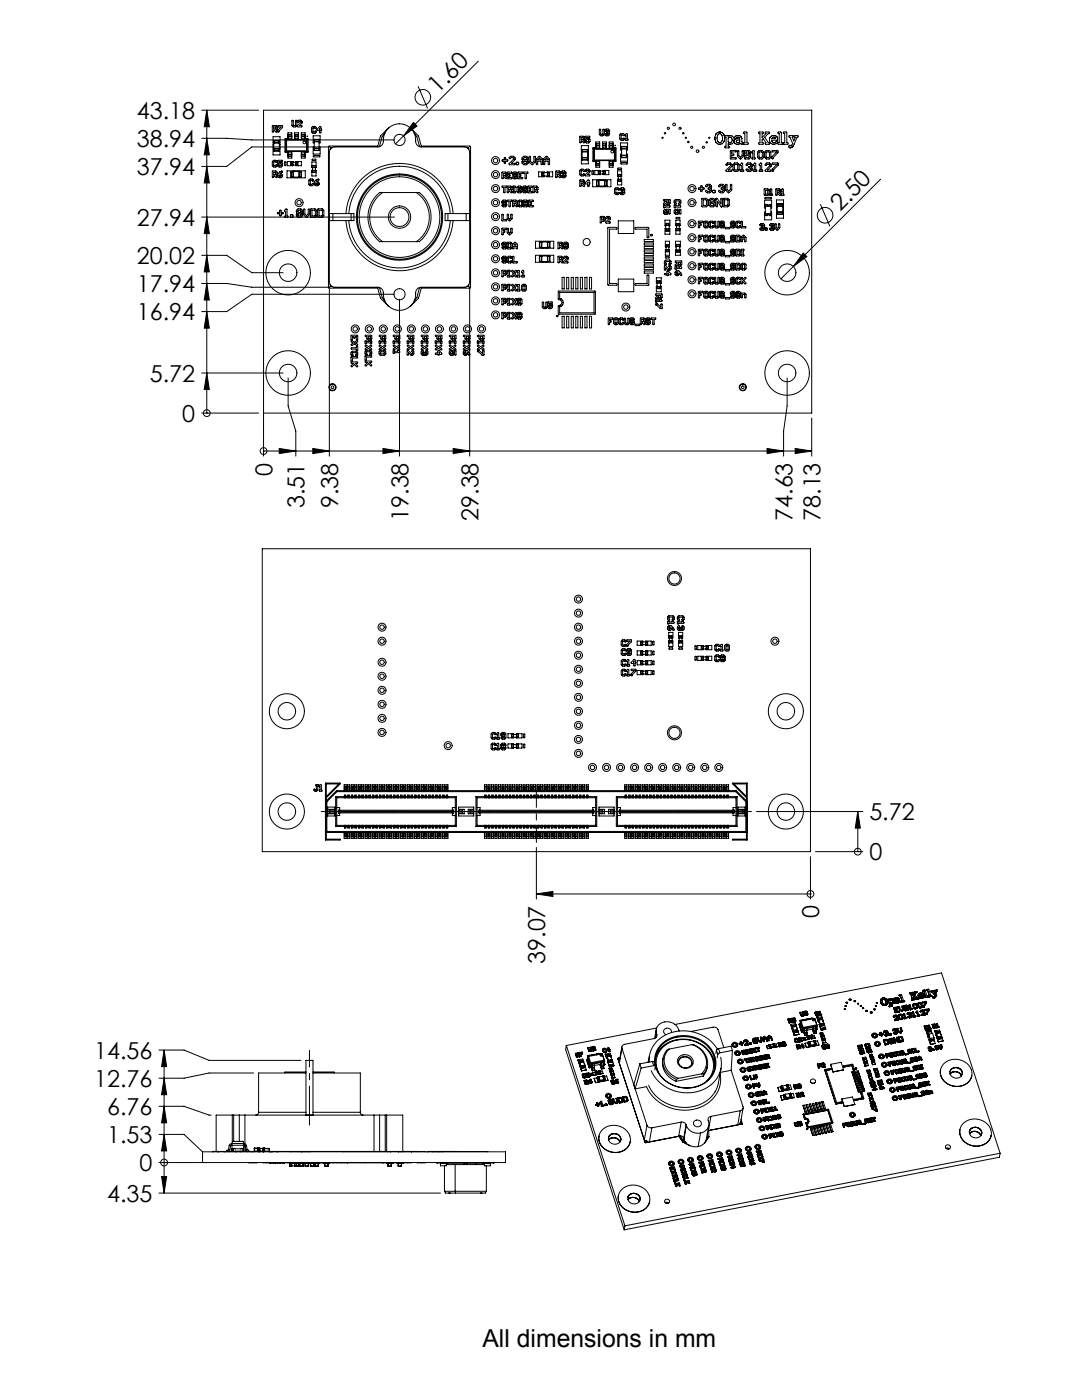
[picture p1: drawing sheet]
<svg xmlns="http://www.w3.org/2000/svg" width="216mm" height="279mm" viewBox="0 0 216 279" stroke-linecap="round" stroke-linejoin="round" font-family="sans-serif">
<defs><g id="words">
<text font-size="4.9" x="96.3" y="268.7">All dimensions in mm</text>
<g font-size="4.7">
<text x="27.3" y="23.8">43.18</text>
<text x="87.4" y="18.8" transform="rotate(-45 87.4 18.8)">1.60</text>
<text x="27.3" y="29.4">38.94</text>
<text x="27.3" y="35">37.94</text>
<text x="27.3" y="45.1">27.94</text>
<text x="167.7" y="42.4" transform="rotate(-45 167.7 42.4)">2.50</text>
<text x="27.3" y="52.7">20.02</text>
<text x="27.3" y="58.3">17.94</text>
<text x="27.3" y="64">16.94</text>
<text x="29.9" y="76.2">5.72</text>
<text x="36.4" y="84.2">0</text>
<text x="54.4" y="94.9" transform="rotate(-90 54.4 94.9)">0</text>
<text x="60.8" y="101.4" transform="rotate(-90 60.8 101.4)">3.51</text>
<text x="67.5" y="101.4" transform="rotate(-90 67.5 101.4)">9.38</text>
<text x="81.5" y="104" transform="rotate(-90 81.5 104)">19.38</text>
<text x="95.5" y="104" transform="rotate(-90 95.5 104)">29.38</text>
<text x="158.1" y="104" transform="rotate(-90 158.1 104)">74.63</text>
<text x="163.7" y="104" transform="rotate(-90 163.7 104)">78.13</text>
<text x="173.5" y="163.7">5.72</text>
<text x="173.5" y="171.7">0</text>
<text x="163.5" y="183.3" transform="rotate(-90 163.5 183.3)">0</text>
<text x="108.8" y="192.4" transform="rotate(-90 108.8 192.4)">39.07</text>
<text x="18.8" y="211.3">14.56</text>
<text x="18.8" y="216.9">12.76</text>
<text x="21.4" y="222.6">6.76</text>
<text x="21.4" y="228.2">1.53</text>
<text x="27.9" y="233.8">0</text>
<text x="21.4" y="239.9">4.35</text>
</g>
</g></defs>
<g fill="none" stroke="#000" stroke-width=".2">
<path d="M83.4 17.2l1.9 4.4M95.4 12.2l-16.5 16.5M40.2 27.6h5l5 .3h28.5M40.2 22h11.4M41.3 33.2l.5 3.3h-1zM41.3 27.6l.5 3.3h-1zM41.3 22l.5 3.3h-1zM41.3 22v60.4M54.4 32.2l.2-.2h.4l.3 .2-.1 .2-.3-.1-.3 .1 .1 .6 .5-.1 .1 .1-.2 .3h-.5l-.2-.2zM54.4 34.2l.6-.1 .3 .2v.5l-.2 .3 .2 .3-.2 .1-.3-.4h-.2v.3h-.2zM54.4 25.1l.6-.1 .3 .3v.4l-.2 .3 .2 .4h-.2l-.3-.4h-.2v.4h-.2zM54.5 27.3h1.4v1.2h-1.4z"/>
<path d="M54.5 29.7h1.4v1.2h-1.4zM54.6 34.4h.3l.1 .3-.4 .1zM54.6 25.3h.3l.1 .4-.4 .1zM54.6 30.1l.1 .1M54.6 30.1h.1M54.6 28.1h.1M54.6 29.7h.1M54.6 28.7l-.1 .1v.6l.1 .1M54.6 28.1v2M54.7 30.1v.1M54.7 28.5h-.1M54.7 28.1h-.1"/>
<path d="M54.7 28.1h.1M54.7 30.2h1M54.7 30.1h1M54.7 28.1h1M54.7 28.5h1M54.7 28.1v.4M54.7 29.7v.4M54.7 29.7h1M55.4 32.7v-.7h.9v.3h-.6v.1l.4-.1 .2 .3 .1 .4-.2 .3h-.5l-.3-.2 .1-.2 .5 .1v-.4l-.5 .2M55.4 32.7h.1M55.4 32.7l.1 .1M55.4 25.1l.8-.1 .2 .2-.1 .3-.8 .9-.1-.1v-.3l.7-.7h-.6z"/>
<path d="M55.5 32.8h.1M55.7 28.5h.1M55.7 28.1h.1M55.7 30.1h.1M55.7 30.1v.1M55.7 28.1v.4M55.7 29.7v.4M55.7 34.9h.3l.1 .2-.3 .1zM55.7 29.7h.1M55.7 28.7l.2 .1v.6l-.2 .1M55.7 28.1v2M55.8 34.3l.4-.2 .2 .1-.5 .4 .3 .1 .2 .3-.1 .2-.2 .3-.5-.1-.2-.3v-.4z"/>
<path d="M55.8 34.3h.1M56.8 32.3l.3 .1v.5l-.2 .2-.1-.2zM57.1 30.2h4.2M57.1 27.8l.1 .2v2.1M57.1 27.8h4.2M57.1 27.8v2.4M57.2 30.1l-.1 .1M57.2 30.1h4M57.2 27.8l-.1-.2-.2 .2v2.5l.2 .1 .1-.2M57.3 34.1h1.2v1.4h-1.2zM57.3 32.2h1.2v.9h-1.2zM57.5 27.8v-1.3h.7v1.3"/>
<path d="M57.5 30.2v1.3h.7v-1.3M57.5 27.3h.7v.4h-.7M57.5 27.3v.4M57.5 30.4v.4M57.5 30.4h.7v.4h-.7M57.5 27.2h.1M57.5 30.9h.1M57.5 27.7v.1M57.5 30.2v.2M57.5 30.8v.4h.7M57.5 27.2h.7M57.5 30.9h.7"/>
<path d="M58 32.4h.1M58 32.9h.1M58 32.9l.1 .1M58 32.4v.5M58 35.3h.1M58 34.3h.1M58 35.3l.1 .1M58 34.3v1M58.1 32.9v.1M58.1 32.3v.1M58.1 32.3l-.1 .1M58.1 33h.3"/>
<path d="M58.1 32.4v.5M58.1 32.4h.3M58.1 32.9h.3M58.1 32.3h.3M58.1 35.3v.1M58.1 34.2v.1M58.1 34.2l-.1 .1M58.1 34.3v1M58.1 34.3h.4M58.1 35.3h.4M58.1 34.2h2M58.1 35.4h2"/>
<path d="M58.2 27.2h.1M58.2 30.9h.1M58.2 26.8h-.7v.5M58.3 24l.2 .1 .1 .9h.4v-.9h.2v.9l-.2 .3h-.4l-.3-.2zM58.4 32.3v.1M58.4 32.9v.1M58.4 32.3l.1 .1M58.4 32.4h.1M58.4 32.9h.1M58.4 32.4v.5M58.5 32.9l-.1 .1M58.5 32.4h.5"/>
<path d="M58.5 32.9h.5M58.5 35.3v.1M58.5 34.3v1M58.5 34.2v.1M58.7 34.2l.1-.1h.6l.1 .1M58.7 35.4l.1 .1h.6l.1-.1M58.8 27.8v-1.3h.8v1.3M58.8 27.3v.4M58.8 27.2h.1M58.8 27.7h.7M58.8 27.3v-.5h.7v.5M58.8 27.7v.1"/>
<path d="M58.8 27.3h.7M58.8 27.2h.7M59 32.9l.1 .1M59 32.9h.1M59 32.4h.1M59 32.2h1.1v.9h-1.1zM59.1 32.9v.1M59.1 32.3l-.1 .1M59.1 32.3v.1M59.1 33h.3M59.1 32.4h.3M59.1 32.9h.3"/>
<path d="M59.1 32.3h.3M59.1 32.4v.5M59.4 32.9v.1M59.4 32.3v.1M59.4 32.4h.1M59.4 32.9h.1M59.4 32.4v.5M59.5 27.3v.4M59.5 27.2h.1M59.5 27.7v.1M59.5 24h.5l.3 .2v.4l-.5 .4 .4 .1v.2l-.9-.1 .7-.8-.1-.1-.6 .1zM59.7 34.2v.1"/>
<path d="M59.7 34.1h1.2v1.4h-1.2zM59.7 35.3v.1M59.7 34.3h.4M59.7 35.3h.4M59.7 34.3v1M60.1 35.3v.1M60.1 35.3h.1M60.1 34.2v.1M60.1 34.3h.1M60.1 34.3v1M60.1 30.2v1.3h.8v-1.3M60.1 27.8v-1.3h.8v1.3"/>
<path d="M60.2 27.3v.4M60.2 30.4v.4M60.2 27.2h.1M60.2 30.9h.1M60.2 27.7h.7M60.2 27.3v-.5h.7v.5M60.2 30.8v.4h.7v-.4M60.2 27.7v.1M60.2 30.2v.2M60.2 30.4h.7M60.2 27.3h.7M60.2 30.8h.7"/>
<path d="M60.2 27.2h.7M60.2 30.9h.7M60.9 27.3v.4M60.9 30.4v.4M60.9 27.2h.1M60.9 30.9h.1M60.9 27.7v.1M60.9 30.2v.2M61.2 27.8v-.2l.3 .2v2.5l-.3 .1v-.2M61.2 30.1l.1 .1M61.3 27.8l-.1 .2v2.1M61.3 27.8v2.4"/>
<path d="M61.7 35.9l.2-.2h.4l.3 .2-.1 .3-.3-.2-.3 .1 .1 .7 .5-.2 .1 .1-.2 .3-.5 .1-.2-.3zM62.2 25.4l.3-.2h.3l.3 .2v.3l-.3-.2-.4 .1 .1 .7 .5-.2 .1 .1-.2 .3-.4 .1-.3-.2zM62.2 34h.9v1.1h-.9zM62.2 32.3h.9v1.1h-.9zM62.3 31.8h.6l.2 .1-.1 .1h-.6zM62.3 33.4h.1M62.3 33.1h.1M62.3 34.1h.1M62.3 34.4h.1M62.3 33.1v.3M62.3 34.1v.3M62.4 33v.1"/>
<path d="M62.4 33l-.1 .1M62.4 34l-.1 .1M62.4 34v.1M62.4 34.4h.1M62.4 33.4h.1M62.4 33h.5M62.4 34.4h.5M62.4 33.1v.3M62.4 33.4v.6M62.4 34.1v.3M62.4 33.1h.5M62.4 33.4h.5"/>
<path d="M62.4 34.1h.5M62.5 29.3v1.4h1.4v-1.4M62.5 31.1l1.2-.1 .2 .2-.2 .1h-1.1zM62.6 28.2h.1M62.6 27.9h.1M62.6 29.6h.1M62.6 30h.1M62.6 28.2l.1 .1M62.6 27.9v.3M62.6 29.6v.4M62.7 27.8l-.1 .1M62.7 27.8v.1"/>
<path d="M62.7 30h.1M62.7 29.6h-.1M62.7 29.6h.1M62.7 28.2v.1M62.7 29.6h1M62.7 28.5h-.2v-1.4h1.4v1.4h-.2M62.7 27.9v.3M62.7 28.3v1.3M62.7 29.6v.4M62.7 28.2h1M62.7 27.9h1M62.7 30h1"/>
<path d="M62.7 27.8h1M62.7 28.3h1M62.7 36.3a.95 .95 0 0 1 .9-.6v.3l-.4 .2 .3 .1 .2 .3-.2 .4-.5 .1-.3-.3zM62.9 33.1h.1M62.9 33v.1M62.9 33l.1 .1M62.9 33.4h.1M62.9 34v.1M62.9 34.4h.1M62.9 34l.1 .1M62.9 34.1h.1M62.9 33.1v.3"/>
<path d="M62.9 33.4v.6M62.9 34.1v.3M63 36.5h.3l.1 .2-.3 .1zM63 33.4h-.1M63 34.4h-.1M63 33.1v.3M63 34.1v.3M63.1 35.9h.1M63.7 27.9h.1M63.7 27.8v.1M63.7 28.2h.1M63.7 30h.1"/>
<path d="M63.7 29.6h.1M63.7 28.2v.1M63.7 27.9v.3M63.7 28.3v1.3M63.7 29.6v.4M63.8 25.7h.1M64 25.8v-.5l-.1-.1-.7 .7 .6 .1v.5l.1 .1 .1-.1v-.5M64 25.8h.1M64 26h.1M64.1 25.8l.1 .1-.1 .1M65.8 29.3h-15.6l-5 3.9h-5M66 29.7l.8-.4h8.6a1.16 1.16 0 0 0 1.1-1.4 3.2 3.2 0 0 1 3.5-3.2 3.2 3.2 0 0 1 3 3.7l.4 .7 .7 .2h8.5a1.12 1.12 0 0 1 1.1 1.1v25.8a1.12 1.12 0 0 1-1.1 1.1h-8.5a1.16 1.16 0 0 0-1.2 1.4 3.2 3.2 0 0 1-3.5 3.2 3.2 3.2 0 0 1-2.9-3.7l-.5-.7-.6-.2h-8.6a1.12 1.12 0 0 1-1.1-1.1v-25.8z"/>
<path d="M66.2 29.5h-.3v.3M75.2 38.9l.6-.5h7.9a6.3 6.3 0 0 1 0 9.8h-7.9a6.3 6.3 0 0 1-.6-9.3zM76.3 38.4a6 6 0 0 0 0 9.8M76.8 26.6l-.6 .7-.5 2M77.6 25.5l-.1 .1a4.3 4.3 0 0 0-2.1 3.5h-9.7l-.2 .2v28l.2 .2h9.7a4.3 4.3 0 0 0 2.1 3.6h.1M81.9 25.5v.1a4.3 4.3 0 0 1 2.2 3.5l9.7 .1 .1 14.2-.2 .2M82.5 24.4l.7 .8-2.7 1.9zM82.6 26.6l.6 .7 .5 2M83.1 38.4a6 6 0 0 1 0 9.8M93.2 29.5h.3v.3M100.2 31.9h.4v-.4l.2-.1 .1 .1v.4h.4l.1 .1-.1 .2h-.4v.4h-.1h-.2v-.4h-.4zM100.2 34.4l.6-.1 .3 .3v.4l-.2 .3 .2 .3-.2 .1-.3-.4h-.2v.3h-.2z"/>
<path d="M100.2 37.2h.9l-.1 .2h-.2l-.1 1.1-.2-.2v-.9h-.3zM100.4 40l.4-.1 .3 .3-.1 .2-.2-.2-.4 .1 .1 .2h.4l.2 .3v.3l-.3 .2h-.3l-.4-.3 .2-.2 .2 .2 .3-.1-.6-.4-.1-.2zM100.4 34.6h.4v.3l-.4 .1zM101.2 40h1l-.1 .2h-.3v1.1l-.2-.2v-.9h-.4zM101.2 34.4h1l-.1 .2h-.6v.3l.3 .1-.3 .2v.2h.6l.1 .2h-1zM101.2 37.2l.7-.1 .3 .3v.4l-.2 .3 .2 .3-.2 .1-.4-.4h-.1l-.1 .3h-.2zM101.5 37.4l.4 .1-.1 .3h-.3zM101.6 31.5l.3-.3h.5l.3 .3v.4l-.7 .7h.7v.2h-1.1v-.2l.9-.9-.1-.2h-.4l-.3 .2zM102.3 40l.6-.1 .3 .3 .1 .4-.2 .3 .1 .3-.1 .1-.4-.4h-.1l-.1 .3h-.2zM102.3 34.6l.3-.3h.3l.3 .3v.2l-.3-.2-.3 .1 .6 .4 .1 .3-.3 .2-.4 .1-.3-.2 .1-.3 .2 .2 .4-.1-.7-.4zM102.3 37.2h.6l-.2 .2 .1 1.1-.5-.1 .1-.2v-.8l-.1-.1zM103 32.4h.5v.4h-.5z"/>
<path d="M103.4 34.4h.9l-.1 .2h-.6v.3l.4 .1-.4 .2v.2h.6l.1 .2h-.9zM103.4 37.2l.4-.1 .3 .3-.1 .2-.2-.2-.4 .1 .1 .7 .4-.1v-.1l-.4-.1 .1-.2h.4l.2 .1-.1 .5-.3 .2-.4-.1-.2-.2v-.7zM103.6 40l.4-.1 .3 .4v.7l-.3 .3-.4-.1-.3-.2v-.7zM104.3 37.4l.2-.3h.4l.3 .3-.1 .2-.3-.2-.3 .1 .1 .7 .3-.1v-.1l-.3-.1v-.2h.6v.5l-.2 .2-.5 .1-.2-.2zM104.4 34.4h1l-.1 .2h-.3v1.1l-.2-.2v-.9h-.4zM104.4 40l.7-.1 .3 .3-.1 .4 .1 .4-.2 .2h-.8zM104.4 31.2h.6l.4 .4-.2 .4 .2 .5-.4 .4-.6-.1-.2-.3 .1-.5-.1-.4zM104.6 32.2h.4l.1 .2-.1 .2h-.4l-.2-.2zM104.6 31.5h.4l.1 .2-.1 .2h-.4l-.2-.2zM105.3 37.2h.9v.2h-.6v.3l.3 .1-.3 .2v.2h.6v.2h-.9zM105.5 40h.9v.2h-.6v.3l.3 .1-.3 .2v.2h.6v.2h-.9zM105.6 31.2l.3 .1v.9l.3 .3 .3-.3v-.9h.3v1l-.6 .6-.6-.6z"/>
<path d="M106.4 37.2l.6-.1 .3 .3 .1 .4-.3 .3 .2 .3-.1 .1-.4-.4h-.2v.3h-.2zM106.6 37.4h.4l.1 .3-.5 .1zM107.3 31.9h.7M107.3 31.9l.3-.4 .4 .4M107.3 31.9h.1M107.5 31.2h.2l.5 .6v1.1l-.2-.1v-.6h-.7v.6h-.3v-1zM108 31.9h.1M108.1 35.1h.1M108.1 34.5h.1M108.1 34.5v.6M108.2 35.1h.1M108.2 34.4v.1"/>
<path d="M108.2 34.4l-.1 .1M108.2 34.5v.6M108.2 35.1h1.4M108.2 35.1h.3M108.2 34.4h1.4M108.2 34.5h.3M108.5 34.5v.6M108.6 34.4v-.1h-1.1v1h1.1v-.2M108.7 31.9h.7M108.7 31.9l.3-.4 .4 .4M108.7 31.9h.1M108.9 31.2h.2l.6 .6-.1 1.1-.2-.1v-.6h-.7v.6h-.3v-1z"/>
<path d="M109.2 34.4v-.1h1.1v1h-1.1v-.2M109.3 34.5v.6M109.3 35.1h.3M109.3 34.5h.3M109.4 31.9h.1M109.6 34.4v.1M109.6 34.5h.1M109.6 35.1h.1M109.6 34.5v.6M110.9 34.2l.6-.1 .3 .2 .1 .5-.2 .3 .1 .3-.1 .1-.4-.4h-.1l-.1 .3h-.2zM111.2 34.4h.3l.1 .3-.4 .1zM112.2 34.2l.4-.1 .3 .3-.1 .4 .1 .3-.3 .4h-.3l-.4-.3 .2-.2 .2 .2 .3-.1-.3-.3 .3-.2v-.2l-.5 .2-.2-.1z"/>
<path d="M115.7 35.9h.6l.3 .2 .1 .5-.2 .2 .1 .4h-.1l-.4-.3h-.1l-.1 .3h-.2zM115.7 27.2h.6l.3 .2 .1 .5-.2 .2 .1 .4h-.1l-.4-.3h-.1l-.1 .3h-.2zM115.9 33.8h.4l.4 .2-.2 .2-.2-.2-.3 .1v.7l.5-.2 .2 .1-.4 .4h-.4l-.2-.3v-.7zM116 27.5h.3l.1 .3-.4 .1zM116 36.2h.3l.1 .3-.4 .1zM116 31.4h1.4v1.3h-1.4zM116 29.1h1.4v1.2h-1.4zM116.1 31.9h.1M116.1 29.9h.1M116.1 31.4l.1 .1M116.1 30.5l-.1 .1v.6l.1 .1M116.1 29.9v2"/>
<path d="M116.2 31.9h.1M116.2 29.8l-.1 .1M116.2 29.8v.1M116.2 30.2l-.1 .1M116.2 30.2h1M116.2 31.9h1M116.2 29.9h1M116.2 29.9v.3M116.2 31.5v.4M116.2 31.5h1M116.2 29.8h1M116.8 27.9v.1"/>
<path d="M116.8 28h.1M116.9 28h-.1M116.9 28h.1M117 33.8h.4l.3 .2v.4l-.5 .4h.4v.3l-.9-.1 .7-.8v-.2l-.6 .2zM117.2 27.6h-.2v-.1h.6l.1-.2-.9-.1v.7M117.2 31.9h.1M117.2 30.2l.1 .1M117.2 29.9h.1M117.2 29.8v.1M117.2 29.8l.1 .1M117.2 29.9v.3M117.2 31.5v.4"/>
<path d="M117.2 27.6l.5 .2v.5l-.3 .2h-.4l-.2-.4 .6 .1v-.3l-.1-.1-.4 .2M117.2 27.6h.1M117.3 36.4h.1M117.3 31.9h-.1M117.3 31.4l-.1 .1M117.3 30.5l.1 .1v.6l-.1 .1M117.3 29.9v2M117.6 36.4l-.1-.4-.1-.1-.7 .7 .6 .1v.5h.1h.1l.1-.5M117.6 36.4h.1M117.6 36.7h.1M117.6 36.4l.1 .2-.1 .1M118.2 34.1l.2 .1v.5l-.1 .2-.2-.2z"/>
<path d="M118.3 35.9h1.2v1.4h-1.2zM118.5 29.7v2.3M118.5 29.7l.1 .1M118.5 32h4.2M118.5 29.7h4.2M118.6 29.8v2.1M118.6 31.9l-.1 .1M118.6 31.9h4M118.6 29.8h4M118.6 29.7v-.2l-.3 .1v2.5l.3 .1v-.2M118.7 34h1.1v.9h-1.1zM118.9 32v1.4h.8v-1.4"/>
<path d="M118.9 29.7v-1.4h.8v1.4M118.9 32.2v.4M118.9 29.1v.4M118.9 29h.1M118.9 32.7h.1M118.9 29.5h.7M118.9 29.1v-.4h.7v.4M118.9 32.6v.4h.7v-.4M118.9 29.5v.2M118.9 32v.2M118.9 32.2h.7M118.9 32.6h.7"/>
<path d="M118.9 29.1h.7M118.9 29h.7M118.9 32.7h.7M119 37.1h.1M119 36.1h.1M119 36.1v1M119.1 36v.1M119.1 36l-.1 .1M119.1 37.1h.1M119.1 36.1v1M119.1 36h2M119.1 36.1h.3"/>
<path d="M119.1 37.1h.3M119.1 37.1h2M119.4 34.2h.1M119.4 34.7v.1M119.4 34.7h.1M119.4 34.2v.5M119.4 37.1h.1M119.4 34.1v.1M119.4 36.1v1M119.4 34.1h.3M119.4 34.2h.3M119.4 34.7h.3"/>
<path d="M119.4 34.8h.3M119.5 36l-.1 .1M119.6 25.8h.3l.1 1 .3-.1v-.9h.3v1l-.2 .3h-.5l-.3-.2zM119.6 32.2v.4M119.6 29.1v.4M119.6 29h.1M119.6 32.7h.1M119.6 29.5v.2M119.6 32v.2M119.7 36l.1-.1h.6l.1 .1M119.7 37.1l.1 .2h.6l.1-.2M119.7 34.1v.1"/>
<path d="M119.7 34.7v.1M119.7 34.7h.1M119.7 34.2h.1M119.7 34.1l.1 .1M119.7 34.2v.5M119.8 34.7l-.1 .1M119.8 34.2h.6M119.8 34.7h.6M120.2 29.7v-1.4h.8v1.4M120.3 29.1v.4M120.3 29h.1M120.3 29.5h.7"/>
<path d="M120.3 29.1v-.4h.7v.4M120.3 29.5v.2M120.3 29.1h.7M120.3 29h.7M120.4 34.2h.1M120.4 34.7h.1M120.4 34.7v.1M120.4 34h1.1v.9h-1.1zM120.4 34.1v.1M120.4 34.1h.3M120.4 34.2h.3M120.4 34.7h.3"/>
<path d="M120.4 34.8h.3M120.4 34.2v.5M120.6 36l.1 .1M120.6 35.9h1.3v1.4h-1.3zM120.7 37.1h-.1M120.7 34.1l.1 .1M120.7 34.2h.1M120.7 34.1v.1M120.7 34.7v.1M120.7 34.7h.1M120.7 36.1h.4M120.7 37.1h.4"/>
<path d="M120.7 34.2v.5M120.7 36.1v1M120.8 34.7l-.1 .1M120.8 34.2v.5M120.9 25.8h.4l.3 .3-.1 .3 .1 .4-.3 .3h-.3l-.3-.3 .1-.2 .2 .2 .4-.1-.4-.3 .4-.2-.1-.2-.5 .2-.1-.1zM121 29.1v.4M121 29h.1M121 29.5v.2M121.1 37.1h.1M121.1 36v.1M121.1 36.1h.1M121.1 36.1v1"/>
<path d="M121.6 29.7v-1.4h.7v1.4M121.6 29h.1M121.6 32.7h.1M121.6 28.7h.7v.4M121.6 32v1.4h.7v-1.4M121.6 29h.7M121.6 32.7h.7M122.3 32.2h-.7v.4h.7M122.3 32.2v.4M122.3 29.1v.4M122.3 29.1h-.7v.4h.7M122.3 29h.1"/>
<path d="M122.3 32.7h.1M122.3 29.5v.2M122.3 32v.2M122.3 32.6v.4h-.7M122.6 29.7l.1-.2 .2 .1v2.5l-.2 .1-.1-.2M122.6 31.9l.1 .1M122.6 29.8v2.1M122.6 37.7l.3-.2h.4l.3 .2-.1 .2-.3-.1-.3 .1 .1 .7 .5-.2 .1 .1-.2 .3h-.5l-.3-.2zM122.7 29.7l-.1 .1M122.7 29.7v2.3M123.2 35.8h.9v1.1h-.9zM123.2 34.1h.9v1.1h-.9z"/>
<path d="M123.3 33.6l.6-.1 .2 .2-.1 .1h-.6zM123.3 34.9h.1M123.3 35.2h.1M123.3 36.1h.1M123.3 36.1l.1 .1M123.3 35.9h.1M123.3 34.9v.3M123.3 35.9v.2M123.4 34.8l-.1 .1M123.4 34.8v.1M123.4 36.1v.1M123.4 35.2h.1"/>
<path d="M123.4 35.8v.1M123.4 35.8l-.1 .1M123.4 34.9h.5M123.4 35.2h.5M123.4 34.9v.3M123.4 35.2v.6M123.4 35.9v.2M123.4 34.8h.5M123.4 35.9h.5M123.4 36.1h.5M123.4 36.2h.5M123.9 32.5l1.2-.1 .1 .2-.1 .1h-1.1z"/>
<path d="M123.9 37.5h.4l.4 .3-.2 .4 .2 .3-.4 .3h-.3l-.3-.2 .1-.2 .2 .2 .4-.1-.4-.3 .4-.3-.1-.1-.5 .2-.1-.1zM123.9 26.7l.4-.1 .4 .3-.2 .2-.2-.2-.3 .1v.7l.5-.2 .2 .1-.4 .4h-.4l-.2-.3v-.7zM123.9 34.9h.1M123.9 34.8v.1M123.9 34.8l.1 .1M123.9 35.2h.1M123.9 35.8v.1M123.9 35.9h.1M123.9 36.1h.1M123.9 35.8l.1 .1M123.9 36.1v.1M123.9 34.9v.3"/>
<path d="M123.9 35.2v.6M123.9 35.9v.2M124 29.6h.1M124 29.3h.1M124 31h.1M124 31.4h.1M124 31.4v.1M124 29.6v.1M124 29.3v.3M124 31v.4M124 35.2h-.1M124 36.1l-.1 .1"/>
<path d="M124 34.9v.3M124 35.9v.2M124 29.2v.1M124 30.8h-.2v1.4h1.4v-1.4h-.2M124 29.7h1M124 29.9h-.2v-1.4h1.4v1.4h-.2M124 29.6h1M124 29.7v1.3M124 31.4h1M124 31h1M124 29.3h1M124 29.2h1"/>
<path d="M124 31.5h1M125 26.7h.2l.1 1.3-.6-.1 .2-.2v-.6l-.2-.2zM125 29.3h.1M125 29.2v.1M125 29.2l.1 .1M125 31.4v.1M125 31.4h.1M125 29.6h.1M125 31h.1M125 29.6v.1M125 29.3v.3M125 29.7v1.3"/>
<path d="M125 31v.4M125.1 31.4l-.1 .1M125.1 29.6l-.1 .1M125.1 29.3v.3M125.1 31v.4M125.2 27.7h.1M132.4 39.8h1.3v.8l-.3 .2h-.3l-.3-.2-.3 .2-.1-.2 .3-.5-.3-.1zM134.7 39.8h.9l.3 .3-.1 .5-.3 .2-.1-.1 .2-.5-.7-.1-.1 .3 .2 .3-.3 .1-.2-.3v-.4zM139.4 37.5h.4v-.4l.2-.1 .1 .1v.4h.4l.1 .1-.1 .2h-.4v.4h-.1h-.2v-.4h-.4zM140.1 39.6h.8l.3 .3 .1 1-.3 .3h-.9zM140.3 39.9h.5l.2 .1v.8l-.2 .2h-.5zM141 36.8h.6l.4 .4-.2 .4 .2 .5-.4 .4h-.5l-.3-.3 .1-.2 .3 .2h.4l.1-.2-.1-.2-.4-.2 .5-.3-.1-.2h-.4l-.3 .2-.1-.1z"/>
<path d="M141.7 39.6h.6l.4 .3-.2 .2-.2-.2h-.4l-.2 .1v.8l.2 .2h.4l.1-.2v-.2h-.4v-.3h.6l.1 .6-.4 .4-.6-.1-.2-.3v-.9zM142.2 38h.5v.4h-.5zM142.7 27.7h.1M142.7 27.4h.1M142.7 27.4v.3M142.7 27.7l.1 .5M142.8 28.2h.1M142.8 27l-.1 .4M142.8 26.9v.1M142.8 28.2l.3 .4 .4 .2M142.9 26.7l-.1 .2M142.9 39.7v1.5h.3v-1l.7 1"/>
<path d="M142.9 39.7h.1M142.9 26.7h.1M142.9 39.6v.1M142.9 39.6h.1M143 39.6h-.1M143 39.6h.1M143.1 26.5l-.2 .2M143.1 39.6h.1M143.1 39.6l.7 1.1v-1h.3v1.4M143.1 26.5h.1M143.3 26.9l.3-.2a.97 .97 0 0 1 .6 .9 .97 .97 0 0 1-.6 .9l-.3-.3-.2-.5zM143.5 26.4l-.4 .1"/>
<path d="M143.5 28.8h.1M143.5 26.3l.3 .1M143.5 26.3v.1M143.6 36.8h.6l.4 .4-.2 .4 .2 .5-.4 .4h-.5l-.3-.3 .1-.2 .3 .2h.4l.1-.2-.1-.2-.4-.2 .5-.3-.1-.2h-.4l-.3 .2-.1-.1zM143.8 28.8h-.3M143.8 28.8h.1M143.8 26.4l.6 .3M143.8 26.4h.1M144.3 39.6h.9l.3 .3v1l-.2 .3h-1zM144.3 28.4l-.5 .4M144.4 26.7h.1M144.4 28.4h-.1"/>
<path d="M144.4 26.7l.1 .2M144.5 28.2l-.1 .2M144.5 26.9v.1M144.5 28.2h.1M144.5 27l.1 .4M144.6 39.9h.5l.1 .1v.8l-.1 .2h-.5zM144.6 27.4v.3M144.6 27.7l-.1 .5M144.6 27.4h.1M144.6 27.7h.1M144.8 36.8l.3 .1v.9l.3 .3 .3-.3v-.9h.3v1l-.6 .6-.6-.6zM144.9 32.8l.3-.3h.5l.3 .3v.4l-.7 .7h.7v.3h-1.1v-.2l.9-.9-.2-.3h-.3l-.3 .2z"/>
<path d="M145.4 27.4a.49 .49 0 0 1 .7 .6 .49 .49 0 0 1-.8 .3v-.7zM145.8 30.1h1.1v.2h-.9v.4h.4l.1 .2-.1 .1h-.4v.4l.9 .1v.2h-1.1zM145.8 28.8h-.1M146.1 27.2l-1.4-.1a.16 .16 0 0 0-.1 .1 .16 .16 0 0 0 .1 .2h.2v1.8h-.2a.16 .16 0 0 0-.1 .1 .16 .16 0 0 0 .1 .2h.7a.16 .16 0 0 0 .2-.2 .16 .16 0 0 0-.2-.1h-.1v-.5l.4 .1M146.1 28.7l-.3 .1M146.1 27.2h.1M146.1 28.7h.1M146.1 27.2l.4 .6M146.3 32.8l.3-.3h.5l.3 .3 .1 1-.3 .4h-.6l-.3-.3zM146.4 28.4l-.3 .3M146.4 28.4h.1M146.5 28.1v.3"/>
<path d="M146.5 28.1l-.1 .3M146.5 28.4h.1M146.5 28.1h.1M146.5 27.8v.2M146.5 28.4l.2 .3 .3 .1M146.5 27.8h.1M146.5 28v.1M146.5 33l.2-.2h.3l.2 .2v.8l-.2 .1h-.3l-.2-.1zM146.7 27.2l-.1 .1a.22 .22 0 0 0 .1 .4 .22 .22 0 0 0 .3-.3M146.8 27.2h-.1M147 28l.6-.1v.4l-.5 .2-.2-.2zM147 27.1l-.2 .1"/>
<path d="M147 27.7l-.3 .1-.2 .3M147 27.7h.1M147 27.4l.6 .1-.6 .2M147 27.4h.1M147 27.1l.7 .1M147 27.1h.1M147 28.8h.1M147.2 30.1h.2v1l.4 .3 .3-.3v-1h.3v1l-.6 .6-.7-.6zM147.6 28.7l-.5 .1M147.7 28.7h-.1M147.7 32.8l.3-.3 .2 .1v1.3l.2 .1-.1 .2-.6-.1 .2-.2v-.9h-.2zM147.7 28.6v.1"/>
<path d="M147.7 28.6h.1M147.7 28.6l.3 .2M147.8 27.2h.1M147.8 27.2l.1 .1M147.9 27.3h.1M147.9 27.3l.2 1.2M148 28.8h.1M148.1 28.5h.1M148.2 28.5l.1 .1M148.3 28.7l-.2 .1M148.4 26.4l.5-.1 .1 .2v2h.2a.16 .16 0 0 1 .2 .1 .16 .16 0 0 1-.2 .2h-.7l-.2-.1 .3-.2v-1.8l-.2-.1zM148.6 30.1l.8-.1 .4 .3v.3l-.2 .3 .2 .5-.3 .3h-.9z"/>
<path d="M148.8 31h.6l.1 .3-.1 .1h-.6zM148.8 30.3h.6l.1 .3-.1 .1h-.6zM148.9 32.8l.3-.3h.5l.3 .3 .1 .3-.2 .3 .2 .4-.3 .4h-.6l-.3-.4 .1-.1 .3 .2h.4l.1-.2-.5-.3 .4-.2 .1-.2-.1-.2h-.4l-.3 .2zM150 30.3l.3-.3 .2 .1v1.3l.2 .1v.2l-.7-.1 .2-.2v-.9h-.2zM150.3 32.8l.3-.3 .2 .1v1.3l.2 .1v.2l-.7-.1 .2-.2v-.9h-.2zM151.2 30.3l.3-.3h.5l.4 .3v1.1l-.3 .3h-.6l-.3-.2zM151.4 26.4l.8-.1a.16 .16 0 0 1 .2 .2 .16 .16 0 0 1-.2 .2h-.1v.7l.7-.7a.16 .16 0 0 1-.1-.2 .16 .16 0 0 1 .1-.2h.6a.16 .16 0 0 1 .2 .2 .16 .16 0 0 1-.2 .2l-.8 .7 .8 1.1a.16 .16 0 0 1 .2 .1 .16 .16 0 0 1-.2 .2h-.6a.16 .16 0 0 1-.1-.2 .16 .16 0 0 1 .1-.1l-.5-.8-.2 .2v.6h.1a.16 .16 0 0 1 .2 .1 .16 .16 0 0 1-.2 .2h-.7a.16 .16 0 0 1-.2-.2 .16 .16 0 0 1 .2-.1h.1v-1.8l-.2-.1zM151.5 32.8l.3-.3 .2 .1v1.3l.2 .1-.1 .2-.6-.1 .2-.2v-.9h-.2zM151.6 30.3h.4l.1 .2v.8l-.1 .1h-.4l-.1-.1v-.8zM152.5 37.7h.6l.3 .2 .1 .8-.3 .3h-.7zM152.6 39.4h1.2l.2 .1-.2 .2h-1.1zM152.7 32.8l.3-.3h.5l.3 .3v.4l-.7 .7h.7v.3h-1.1v-.2l.9-.9-.2-.3h-.3l-.3 .2z"/>
<path d="M152.8 38l.4 .1-.1 .6h-.3zM152.9 30.1l.5-.1 .4 .4v1l-.4 .3h-.5l-.3-.3v-1zM152.9 30.5l.1-.2h.4l.1 .2v.8l-.1 .1h-.4l-.1-.1zM153.5 28v.1M153.5 27.8h.1M153.5 27.8v.2M153.5 28.1l.4 .6M153.7 38.1l-.1-.2 .3-.2 .1 1 .2 .2-.6 .1v-.2l.1-.1M153.7 38.7h.1M153.7 38.1v.6M153.7 38.1h.1M153.9 28.7h.1"/>
<path d="M153.9 27.2l-.4 .6M153.9 27.2l.7-.1 .3 .1M153.9 28.7l.4 .1M153.9 27.2h.1M154 28a.56 .56 0 0 0 .4 .5 .56 .56 0 0 0 .6-.3l.1 .2-.5 .4M154 28h.1M154.1 30.1l1-.1 .1 .2v.3l-.9 .9-.1 .3-.2-.1 .1-.3 .9-1h-.9zM154.1 32.6l1.1-.1 .1 .2v.3l-.9 .9-.2 .3-.1-.1v-.4l.9-.9h-.8zM154.2 27.4h.4l.2 .3h-.8zM154.3 28.8h.1M154.5 28.8h-.2M154.5 28.8h.1"/>
<path d="M154.8 37.7h.7l.2 .2 .1 .4-.2 .3 .1 .4h-.1l-.4-.3h-.1l-.1 .3h-.2zM154.9 27.2h.1M154.9 27.2l.1 .1M154.9 39.9h1.4v1.3h-1.4zM155 30.3h.1M155 32.8h.1M155 27.3h.1M155.1 27.3v.6l-1.1 .1M155.1 38h.3l.1 .3-.4 .1zM155.2 26.4l.5-.1 .2 .2v2h.1a.16 .16 0 0 1 .2 .1 .16 .16 0 0 1-.2 .2h-.7a.16 .16 0 0 1-.1-.2 .16 .16 0 0 1 .1-.1h.2v-1.8l-.3-.1zM156.1 37.7l.2 .1 .1 1.2-.5-.1 .1-.2v-.6l-.1-.1zM156.3 38.7h.1"/>
<path d="M156.3 26.4l.5-.1 .2 .2v2h.1a.16 .16 0 0 1 .2 .1 .16 .16 0 0 1-.2 .2h-.7a.16 .16 0 0 1-.1-.2 .16 .16 0 0 1 .1-.1h.2v-1.8l-.3-.1zM157.8 29.5h.1M157.8 29.1l-.2-.1a.27 .27 0 0 0-.2 .3 .27 .27 0 0 0 .4 .2M157.8 29.1h.1M158 29.4l-.2 .1M158 29.4h.1M158.3 29.1l-.2 .3M158.3 29.1h.1M158.5 28.7l-.2 .4M158.5 28.7l.6-1.3a.17 .17 0 0 0 .2-.1 .17 .17 0 0 0-.1-.2h-.7a.16 .16 0 0 0-.1 .1 .16 .16 0 0 0 .1 .2h.2l-.3 .7-.3-.7a.17 .17 0 0 0 .2-.1 .17 .17 0 0 0-.2-.2h-.6a.16 .16 0 0 0-.1 .1 .16 .16 0 0 0 .1 .2l.7 1.2-.4 .5M158.5 28.7h.1M175.7 35.8l-19.9 19.9"/>
<path d="M40.2 51h5l5 3.4h6.3M40.2 56.6h5l5 .7h15.6M40.2 43.3h38.5M41.3 51l.5 3.3h-1zM41.3 56.6l.5 3.3h-1zM41.3 43.3l.5 3.3h-1zM55.9 42h.2v.4h.4l.1 .1-.1 .2h-.4v.4h-.1h-.2v-.4h-.4l-.1-.2 .1-.1h.4zM57 41.7l.3 .1v1.3l.2 .1-.1 .2-.6-.1 .2-.2v-.9l-.2-.2zM58 42.9h.4v.4h-.4zM59.4 41.7h.6l.4 .4-.2 .4 .2 .5-.4 .4-.6-.1-.3-.3 .2-.5-.2-.4zM59.4 42.1l.2-.1h.3l.2 .2-.2 .2h-.3zM59.4 42.8l.2-.1h.3l.2 .2-.2 .2h-.3z"/>
<path d="M60.6 41.7l.2 .1v.9l.4 .3 .3-.3v-.9h.3v1l-.6 .6-.7-.6zM62 41.7h.8l.4 .3v1l-.3 .3h-.9zM62.3 42h.5l.1 .1v.8l-.1 .2h-.5zM63.4 41.7h.8l.4 .3v1l-.3 .3h-.9zM63.7 42h.5l.1 .1v.8l-.1 .2h-.5zM65.7 57.2v33.8M65.7 42.6h4.4M65.7 44h4.4M65.9 56.8v.3h.3M66.4 42.6v1.4M69 42.6a10.7 10.7 0 0 1 10.7-10 10.7 10.7 0 0 1 10.7 10M69 44a10.7 10.7 0 0 0 10.7 10 10.7 10.7 0 0 0 10.7-10"/>
<path d="M69.6 42.6a10.1 10.1 0 0 1 10.1-9.4 10.1 10.1 0 0 1 10.1 9.4M69.6 44a10.1 10.1 0 0 0 10.1 9.5 10.1 10.1 0 0 0 10.1-9.5M70.1 42.6h.5v1.4h-.5M70.1 42.6v1.4M75.7 57.4l.5 1.9 .6 .8M78.7 58.7h-28.5l-5 3.5h-5M79.7 59.7v31.3M83.7 57.4l-.5 1.9-.6 .8M89.4 42.6h-.6v1.4h.6M89.4 42.6v1.4M89.4 42.6h4.3M89.4 44h4.3"/>
<path d="M93 42.6v1.4M93.5 56.8v.3h-.3M93.7 57.2v33.8M93.7 43.7l.2 .1-.1 13.7h-9.7a4.3 4.3 0 0 1-2.2 3.6M100.2 51.4l.3-.3h.3l.3 .3-.1 .2-.2-.2-.4 .1 .7 .4v.3l-.2 .2-.4 .1-.3-.2v-.3l.3 .2 .3-.1-.6-.4zM100.2 45.6l.8-.1 .1 .2-.1 .1h-.6v.3l.4 .1-.4 .2v.4l-.1 .1-.2-.2zM100.2 42.8h.2v1h.6l.1 .2h-.9zM100.2 59.6l.6-.1 .3 .4v.4l-.3 .2h-.4l-.1 .4-.2-.2zM100.2 56.8l.6-.1 .3 .4v.4l-.3 .2h-.4l-.1 .4-.2-.2zM100.2 54l.6-.1 .3 .4v.4l-.3 .2h-.4l-.1 .4-.2-.2zM100.4 48.4l.4-.1 .3 .3-.1 .2-.2-.2-.4 .1 .1 .2h.4l.2 .3v.3l-.3 .2h-.3l-.4-.3 .2-.2 .2 .2 .3-.1-.6-.4-.1-.2zM100.4 59.8h.4v.3l-.4 .1z"/>
<path d="M100.4 54.2h.4v.3l-.4 .1zM100.4 57h.4v.3l-.4 .1zM101.2 51.4l.3-.3h.4l.3 .3-.1 .2-.3-.2-.3 .1 .1 .7 .5-.2 .1 .1-.2 .3-.5 .1-.3-.2zM101.2 45.6h.3v.7l.2 .2 .2-.2v-.7h.3v.8l-.5 .5-.5-.5zM101.2 42.8h.3v.7l.2 .2 .2-.2v-.7h.3v.8l-.5 .5-.5-.5zM101.2 48.4l.7-.1 .3 .3v.8l-.2 .2h-.8zM101.3 59.8l-.1-.1 .1-.2 .5 .1-.1 .2v.8l.1 .2-.5 .1-.1-.2 .1-.1M101.3 57l-.1-.1 .1-.2 .5 .1-.1 .2v.8l.1 .2-.5 .1-.1-.2 .1-.1M101.3 54.2l-.1-.1 .1-.2 .5 .1-.1 .2v.8l.1 .2-.5 .1-.1-.2 .1-.1M101.3 55h.1M101.3 59.8h.1M101.3 57h.1"/>
<path d="M101.3 57.8h.1M101.3 54.2h.1M101.4 54.2v.8M101.4 57v.8M101.4 59.8v.8M101.5 48.6l.4 .1-.1 .7h-.3zM102.1 59.6h.2l.3 .4 .3-.4h.2l-.3 .6 .3 .5-.1 .2h-.1l-.3-.4-.3 .4-.2-.1 .3-.6zM102.1 56.8h.2l.3 .4 .3-.4h.2l-.3 .6 .3 .5-.1 .2h-.1l-.3-.4-.3 .4-.2-.1 .3-.6zM102.1 54h.2l.3 .4 .3-.4h.2l-.3 .6 .3 .5-.1 .2h-.1l-.3-.4-.3 .4-.2-.1 .3-.6zM102.3 51.2h.2l.1 1h.6v.2h-.9zM102.3 48.7l.4-.3h.2l.4 .4-.1 .8h-.2v-.4h-.4l-.1 .4h-.2zM102.6 40.2l.4 .1-.1 .3h-.3z"/>
<path d="M102.8 48.7l.2 .2h-.4zM103.2 57l.2-.3 .2 .1 .1 1.3-.5-.1 .1-.8-.1-.1zM103.3 54.4l-.1-.2 .3-.3 .1 1.1 .2 .2-.6 .1v-.2l.1-.1M103.3 55h.1M103.3 57.8h.1M103.3 54.4v.6M103.3 54.4h.1M103.4 59.6l.4-.1 .4 .4v.7l-.4 .3h-.3l-.3-.3 .1-.2 .2 .2 .4-.1v-.1h-.4l-.3-.3v-.2zM103.5 59.8h.3l.1 .3h-.4zM103.7 40.2l.3 .1v.7l-.4-.1zM104.2 54.4l-.1-.2 .3-.3 .1 1.1 .2 .2-.6 .1v-.2l.1-.1M104.2 55h.1"/>
<path d="M104.2 54.4v.6M104.2 54.4h.1M104.3 56.8l.4-.1 .3 .4v.7l-.3 .3-.4-.1-.3-.2v-.7zM104.4 57l.4 .1-.1 .7-.4-.1zM104.7 40.8h.3l.1 .1-.4 .1zM104.7 40.2h.3l.1 .2-.4 .1zM106.9 48.1h1.2v1.4h-1.2zM106.9 50.9h1.2v1.4h-1.2zM107.6 49.3h.1M107.6 48.4h.1M107.6 49.3l.1 .1M107.6 52.1h.1"/>
<path d="M107.6 51.2h.1M107.6 52.1l.1 .1M107.6 48.4v.9M107.6 51.2v.9M107.7 49.3v.1M107.7 48.3v.1M107.7 48.3l-.1 .1M107.7 51.1v.1M107.7 51.1l-.1 .1M107.7 52.1v.1M107.7 48.4h.3M107.7 49.3h.3"/>
<path d="M107.7 48.3h2M107.7 49.4h2M107.7 48.4v.9M107.7 51.2v.9M107.7 51.1h2M107.7 51.2h.3M107.7 52.1h.3M107.7 52.2h2M108 49.3l.1 .1M108 52.1l.1 .1M108 48.4v.9M108 51.2v.9"/>
<path d="M108.1 48.3l-.1 .1M108.1 51.1l-.1 .1M108.3 48.3l.1-.2 .6 .1 .1 .1M108.3 49.4l.1 .1h.6l.1-.1M108.3 51.1l.1-.2 .6 .1 .1 .1M108.3 52.2l.1 .1h.6l.1-.1M109.2 48.3l.1 .1M109.2 51.1l.1 .1M109.2 48.1h1.3v1.4h-1.3zM109.2 50.9h1.3v1.4h-1.3zM109.3 49.3l-.1 .1M109.3 52.1l-.1 .1"/>
<path d="M109.3 48.4v.9M109.3 51.2v.9M109.3 48.4h.4M109.3 49.3h.4M109.3 51.2h.4M109.3 52.1h.4M109.7 48.3v.1M109.7 48.4h.1M109.7 49.3v.1M109.7 49.3h.1M109.7 52.1v.1M109.7 51.1v.1"/>
<path d="M109.7 51.2h.1M109.7 52.1h.1M109.7 48.4v.9M109.7 51.2v.9M111.4 51.2l.6-.1 .3 .3v.4l-.2 .3 .2 .3-.2 .1-.3-.4h-.2v.3h-.2zM111.4 48.4l.6-.1 .3 .3v.4l-.2 .3 .2 .3-.2 .1-.3-.4h-.2v.3h-.2zM111.4 59.8v-1.6l.1-.1h7.2l.1 .1v4.4l-.1 .1h-7.2l-.1-.1v-1.5M111.4 59.8h.1M111.5 59.8a.61 .61 0 0 1 .6 .6 .61 .61 0 0 1-.6 .6M111.6 48.6l.4 .1v.3h-.4zM111.6 51.4l.4 .1v.3h-.4zM112.2 55.4h.4v2.3h-.4z"/>
<path d="M112.6 51.2l.5-.1 .3 .3v.3l-.5 .5h.4v.3l-.9-.1 .7-.8-.1-.2-.6 .2zM112.6 48.4l.5-.1 .3 .4-.1 .3 .1 .4-.3 .3-.5-.1-.2-.2 .1-.4-.1-.3zM112.8 49.2h.2l.1 .1-.3 .1zM112.8 48.6h.2l.1 .2-.3 .1zM113.1 55.4h.4v2.3h-.4zM114 55.4h.4v2.3h-.4zM114.9 55.4h.4v2.3h-.4zM115.8 55.4h.4v2.3h-.4zM116.7 55.4h.4v2.3h-.4zM117.6 55.4h.4v2.3h-.4zM119.8 43.2h.6l.4 .3-.1 .5-.3 .2h-.4l-.1 .3-.1-.1zM120 43.5h.4l.1 .3-.5 .1z"/>
<path d="M120.9 43.4l.2-.2h.4l.3 .2v.4l-.5 .5h.4l.1 .2h-.9v-.2l.6-.7-.1-.1h-.2l-.3 .1zM121.3 45.4h1.7a.18 .18 0 0 1 .2 .1 .18 .18 0 0 1-.2 .2h-1.4v10.9h1.4a.18 .18 0 0 1 .2 .1 .18 .18 0 0 1-.2 .2h-1.5l-.2-.2zM123.4 44.1h3.1v2.5h-3.1zM123.4 55.7h3.1v2.5h-3.1zM126.7 45.4h2.7l.1 1.9a.18 .18 0 0 1-.2 .2 .18 .18 0 0 1-.2-.2v-1.6h-2.3l-.1-.1zM126.7 56.6h2.4v-1.6a.18 .18 0 0 1 .2-.2 .18 .18 0 0 1 .2 .2l-.1 1.9h-2.6l-.1-.1zM128.6 49.2h1.8v.4h-1.8zM128.6 49.9h1.8v.4h-1.8zM128.6 48.5h1.8v.4h-1.8zM128.6 47.8h1.8v.4h-1.8zM128.6 50.6h1.8v.4h-1.8zM128.6 51.3h1.8v.4h-1.8z"/>
<path d="M128.6 52h1.8v.4h-1.8zM128.6 52.7h1.8v.4h-1.8zM128.6 53.4h1.8v.4h-1.8zM128.6 54.1h1.8v.4h-1.8zM129.8 46.9a.18 .18 0 0 0 .2 .2 .18 .18 0 0 0 .2-.2M129.8 46.9l.2-.1 .2 .1M129.8 46.9h.1M130.2 46.9h.1M130.8 58.7h1.3v.7l-.3 .2h-.3l-.3-.2-.3 .2-.1-.1 .3-.6h-.3zM130.8 59.8l.9 .1 .1-.2 .3 .4-.1 .1h-.9l-.2 .1zM131.1 57.5l.1 .1M131.1 57.5h.1"/>
<path d="M131.1 56.1h.1M131.1 56.6h-.1v-1.2h.9v1.2h-.1M131.1 56.1v1.4M131.1 57.1h-.1v1.1h.9v-1.1h-.1M131.2 57.5v.1M131.2 56.1h.1M131.2 57.3h.5M131.2 56.1h-.1M131.2 56.4h.5M131.2 57.6h.5M131.2 57.5h.5M131.2 56.1h.5"/>
<path d="M131.2 56.1v.3M131.2 57.3v.2M131.4 58.9h.4v.4l-.3 .1zM131.7 57.5v.1M131.7 57.5h.1M131.7 56.1h.1M131.7 56.1v.3M131.7 57.3v.2M131.8 57.5l-.1 .1M131.8 56.1v1.4M132.4 40.9l.9 .1 .1-.1 .3 .3-.1 .1h-.9l-.2 .2zM132.6 52.1l.3-.2h.7l.3 .2v.5l-.4 .3-.1-.2 .2-.4-.7-.1-.1 .3 .2 .2-.2 .2-.2-.3z"/>
<path d="M132.6 54.6h.5v-.5l.2-.1 .6 .7-.5 .1-.2 .2-.1-.2h-.5zM132.6 53h.2l.7 .7 .1-.4-.2-.2 .2-.1 .3 .3v.4l-.5 .3-.6-.6v.5h-.2zM132.7 41.3v.1M132.8 48.1h.8v1.2h-.8zM132.8 49.8h.8v1.1h-.8zM132.8 51.3l.7-.1 .1 .2-.1 .1h-.6zM132.8 46h.1M132.8 46l.1 .1M132.8 44.6h.1M132.8 50.2h.1M132.8 49.9h.1M132.8 49.2l.1 .1"/>
<path d="M132.8 49.2h.1M132.8 48.9h.1M132.8 44.6v1.4M132.8 48.9v.3M132.8 49.9v.3M132.8 45.6h-.1v1.1h1v-1.1h-.2M132.8 45.1h-.1v-1.2h1v1.2h-.2M132.9 46v.1M132.9 45.8h.6M132.9 44.9h.6M132.9 44.6h.1M132.9 44.6h-.1"/>
<path d="M132.9 50.2h.1M132.9 49.2v.1M132.9 49.8v.1M132.9 48.8l-.1 .1M132.9 48.8v.1M132.9 49.8l-.1 .1M132.9 46h.6M132.9 46.1h.6M132.9 44.6v.3M132.9 45.8v.2M132.9 48.9v.3M132.9 49.3v.5"/>
<path d="M132.9 49.9v.3M132.9 44.6h.6M132.9 49.2h.6M132.9 48.8h.6M132.9 49.9h.6M132.9 50.2h.6M132.9 48.9h.6M132.9 41.9h.1M132.9 41.9v.1M132.9 41.8v.1M133 40.1h.4v.3l-.3 .1zM133 41.8h-.1"/>
<path d="M133.1 41.8h.6v.9h-.2l-.1-.7h-.1l.1 .4-.2 .3h-.6l-.2-.3v-.4l.4-.2-.1 .6 .3 .1 .1-.2-.2-.3M133.1 41.8h-.1M133.4 54.5h.1M133.5 46v.1M133.5 44.6h.1M133.5 46h.1M133.5 49.9h.1M133.5 50.2h.1M133.5 49.2h.1M133.5 48.9h.1M133.5 49.2v.1M133.5 49.8v.1"/>
<path d="M133.5 48.8v.1M133.5 44.6v.3M133.5 45.8v.2M133.5 48.9v.3M133.5 49.3v.5M133.5 49.9v.3M133.5 44.6v1.4M134.6 40.9l.8 .1 .2-.1 .3 .3-.2 .1h-.9l-.2 .2zM134.7 52.1h1.3v.7l-.3 .3h-.3l-.3-.2-.3 .2-.1-.2 .3-.5-.3-.1zM134.7 53.2l.9 .1 .2-.2 .2 .4-.1 .1h-.9l-.2 .2zM134.7 54.2l.2-.1a.99 .99 0 0 1 1.1 .8l-.2 .1-.3-.5-.2 .5h-.4l-.2-.3zM134.8 41.3v.1"/>
<path d="M134.9 45.6h.8v1.1h-.8zM134.9 43.9h.8v1.2h-.8zM134.9 43.4h.7l.1 .1-.1 .2h-.6zM134.9 50.2l.1 .1M134.9 50.2h.1M134.9 48.8h.1M134.9 45h.1M134.9 44.7h.1M134.9 45l.1 .1M134.9 45.7h.1M134.9 46h.1M134.9 44.7v.3"/>
<path d="M134.9 45.7v.3M134.9 48.8v1.4M134.9 49.3h-.1v-1.2h1v1.2h-.2M134.9 49.8h-.1v1.1h1v-1.1h-.2M135 53.6h.1M135 54.4l.2-.1-.1 .4-.1-.1zM135 50.2v.1M135 49.1h.6M135 48.8h-.1M135 48.8h.1M135 50h.6M135 44.6l-.1 .1"/>
<path d="M135 44.6v.1M135 45v.1M135 45.6v.1M135 46h.1M135 45.6l-.1 .1M135 46h.6M135 45.7h.6M135 44.6h.6M135 45h.6M135 48.8h.6M135 44.7v.3M135 45.1v.5"/>
<path d="M135 45.7v.3M135 48.8v.3M135 50v.2M135 50.2h.6M135 50.3h.6M135 44.7h.6M135.1 41.9h-.1M135.1 41.8v.1M135.2 41.8h.6v.9h-.2v-.7h-.2l.1 .4-.2 .3-.5 .1-.2-.3-.1-.4 .3-.3 .2 .1-.2 .5h.4l-.2-.5M135.2 41.8h-.1M135.3 52.4h.5v.3l-.4 .1zM135.6 48.8h.1"/>
<path d="M135.6 50.2v.1M135.6 50.2h.1M135.6 45h.1M135.6 44.7h.1M135.6 44.6v.1M135.6 45.6v.1M135.6 45.7h.1M135.6 45v.1M135.6 46h.1M135.6 44.7v.3M135.6 45.1v.5M135.6 45.7v.3"/>
<path d="M135.6 48.8v.3M135.6 50v.2M135.6 48.8v1.4M135.8 54.4h.1M139.4 44.2l.8-.1 .1 .2-.1 .1h-.6v.3l.4 .1-.4 .2v.4l-.1 .1-.2-.2zM139.4 47l.8-.1 .1 .2-.1 .1h-.6v.3l.4 .1-.4 .2v.4l-.1 .1-.2-.2zM139.4 49.8l.8-.1 .1 .2-.1 .1h-.6v.3l.4 .1-.4 .2v.4l-.1 .1-.2-.2zM139.4 52.6l.8-.1 .1 .2-.1 .1h-.6v.3l.4 .1-.4 .2v.4l-.1 .1-.2-.2zM139.4 55.4l.8-.1 .1 .2-.1 .1h-.6v.3l.4 .1-.4 .2v.4l-.1 .1-.2-.2zM139.4 58.2l.8-.1 .1 .2-.1 .1h-.6v.3l.4 .1-.4 .2v.4l-.1 .1-.2-.2zM140.4 47.2l.3-.3h.4l.3 .3v.8l-.2 .2-.5 .1-.3-.2zM140.4 44.4l.3-.3h.4l.3 .3v.8l-.2 .2-.5 .1-.3-.2z"/>
<path d="M140.4 58.4l.3-.3h.4l.3 .3v.8l-.2 .2-.5 .1-.3-.2zM140.4 55.6l.3-.3h.4l.3 .3v.8l-.2 .2-.5 .1-.3-.2zM140.6 49.8l.5-.1 .3 .4v.7l-.3 .3-.5-.1-.2-.2v-.7zM140.6 52.6l.5-.1 .3 .4v.7l-.3 .3-.5-.1-.2-.2v-.7zM140.8 55.6l.3 .1-.1 .7-.3-.1zM140.8 47.2l.3 .1-.1 .7-.3-.1zM140.8 50l.3 .1-.1 .7-.3-.1zM140.8 44.4l.3 .1-.1 .7-.3-.1zM140.8 52.8l.3 .1-.1 .7-.3-.1zM140.8 58.4l.3 .1-.1 .7-.3-.1zM141.5 44.4l.3-.3h.3l.3 .3v.2l-.3-.2-.3 .1v.7l.5-.2 .2 .1-.3 .3-.4 .1-.3-.2zM141.5 47.2l.3-.3h.3l.3 .3v.2l-.3-.2-.3 .1v.7l.5-.2 .2 .1-.3 .3-.4 .1-.3-.2z"/>
<path d="M141.5 55.6l.3-.3h.3l.3 .3v.2l-.3-.2-.3 .1v.7l.5-.2 .2 .1-.3 .3-.4 .1-.3-.2zM141.5 58.4l.3-.3h.3l.3 .3v.2l-.3-.2-.3 .1v.7l.5-.2 .2 .1-.3 .3-.4 .1-.3-.2zM141.7 49.8l.4-.1 .4 .3-.2 .2-.2-.2-.3 .1v.7l.5-.2 .2 .1-.4 .4-.4-.1-.2-.2v-.7zM141.7 52.6l.4-.1 .4 .3-.2 .2-.2-.2-.3 .1v.7l.5-.2 .2 .1-.4 .4-.4-.1-.2-.2v-.7zM142.6 44.2h.2l.1 1 .3-.1 .1-.9h.2v1l-.2 .2-.4 .1-.3-.2zM142.6 47h.2l.1 1 .3-.1 .1-.9h.2v1l-.2 .2-.4 .1-.3-.2zM142.6 49.8h.2l.1 1 .3-.1 .1-.9h.2v1l-.2 .2-.4 .1-.3-.2zM142.6 52.6h.2l.1 1 .3-.1 .1-.9h.2v1l-.2 .2-.4 .1-.3-.2zM142.6 55.4h.2l.1 1 .3-.1 .1-.9h.2v1l-.2 .2-.4 .1-.3-.2zM142.6 58.2h.2l.1 1 .3-.1 .1-.9h.2v1l-.2 .2-.4 .1-.3-.2zM143.6 44.4l.3-.3h.4l.3 .3-.1 .2-.3-.2-.3 .1 .7 .4v.3l-.2 .2-.5 .1-.3-.2 .1-.3 .3 .2 .3-.1-.7-.4zM143.6 47.2l.3-.3h.4l.3 .3-.1 .2-.3-.2-.3 .1 .7 .4v.3l-.2 .2-.5 .1-.3-.2 .1-.3 .3 .2 .3-.1-.7-.4z"/>
<path d="M143.6 55.6l.3-.3h.4l.3 .3-.1 .2-.3-.2-.3 .1 .7 .4v.3l-.2 .2-.5 .1-.3-.2 .1-.3 .3 .2 .3-.1-.7-.4zM143.6 58.4l.3-.3h.4l.3 .3-.1 .2-.3-.2-.3 .1 .7 .4v.3l-.2 .2-.5 .1-.3-.2 .1-.3 .3 .2 .3-.1-.7-.4zM143.8 49.8l.5-.1 .3 .3-.1 .2-.3-.2-.3 .1 .1 .2h.4l.2 .3v.3l-.3 .2h-.4l-.3-.3 .1-.2 .3 .2 .3-.1-.7-.4v-.2zM143.8 52.6l.5-.1 .3 .3-.1 .2-.3-.2-.3 .1 .1 .2h.4l.2 .3v.3l-.3 .2h-.4l-.3-.3 .1-.2 .3 .2 .3-.1-.7-.4v-.2zM143.9 41.2h.1M143.9 41.2l.1 .1M144.1 41.2h.1M144.1 41.1v.1M144.7 45.4h.8l.2 .1-.2 .2h-.7zM144.7 48.2h.8l.2 .1-.2 .2h-.7zM144.7 51h.8l.2 .1-.2 .2h-.7zM144.7 53.8h.8l.2 .1-.2 .2h-.7z"/>
<path d="M144.7 56.6h.8l.2 .1-.2 .2h-.7zM144.7 59.4h.8l.2 .1-.2 .2h-.7zM145.8 44.4l.3-.3h.3l.3 .3-.1 .2-.2-.2-.4 .1 .7 .4v.3l-.2 .2-.4 .1-.3-.2v-.3l.3 .2 .3-.1-.6-.4zM145.8 47.2l.3-.3h.3l.3 .3-.1 .2-.2-.2-.4 .1 .7 .4v.3l-.2 .2-.4 .1-.3-.2v-.3l.3 .2 .3-.1-.6-.4zM145.8 55.6l.3-.3h.3l.3 .3-.1 .2-.2-.2-.4 .1 .7 .4v.3l-.2 .2-.4 .1-.3-.2v-.3l.3 .2 .3-.1-.6-.4zM145.8 58.4l.3-.3h.3l.3 .3-.1 .2-.2-.2-.4 .1 .7 .4v.3l-.2 .2-.4 .1-.3-.2v-.3l.3 .2 .3-.1-.6-.4zM146 49.8l.4-.1 .3 .3-.1 .2-.2-.2-.4 .1 .1 .2h.4l.2 .3v.3l-.3 .2h-.3l-.4-.3 .2-.2 .2 .2 .3-.1-.6-.4-.1-.2zM146 52.6l.4-.1 .3 .3-.1 .2-.2-.2-.4 .1 .1 .2h.4l.2 .3v.3l-.3 .2h-.3l-.4-.3 .2-.2 .2 .2 .3-.1-.6-.4-.1-.2zM146.8 44.4l.3-.3h.4l.3 .3-.1 .2-.3-.2-.3 .1 .1 .7 .5-.2 .1 .1-.2 .3-.5 .1-.3-.2zM146.8 55.6l.3-.3h.4l.3 .3-.1 .2-.3-.2-.3 .1 .1 .7 .5-.2 .1 .1-.2 .3-.5 .1-.3-.2zM146.8 58.4l.3-.3h.4l.3 .3-.1 .2-.3-.2-.3 .1 .7 .4v.3l-.2 .2-.5 .1-.3-.2 .1-.3 .3 .2 .3-.1-.7-.4zM146.8 47l.7-.1 .3 .3v.8l-.2 .2h-.8z"/>
<path d="M146.8 49.8l.7-.1 .3 .3v.8l-.2 .2h-.8zM146.8 52.6l.7-.1 .3 .3v.8l-.2 .2h-.8zM147.1 50l.4 .1-.1 .7h-.3zM147.1 47.2l.4 .1-.1 .7h-.3zM147.1 52.8l.4 .1-.1 .7h-.3zM147.9 44.2h.2l.1 1h.6v.2h-.9zM147.9 47.3l.5-.4 .4 .4v.9h-.2v-.4h-.4l-.1 .4h-.2zM147.9 55.4h.2l.1 .4 .4-.4h.2v.2l-.4 .4 .4 .4v.2h-.2l-.4-.4-.1 .4h-.2zM147.9 58.5h.7l.3 .3-.1 .6h-.2l-.1-.6h-.3l-.1 .6h-.2zM147.9 49.8h.6l-.2 .2 .1 1.1-.5-.1 .1-.2v-.8l-.1-.1zM148.1 52.6l.4-.1 .4 .4v.7l-.4 .3-.4-.1-.2-.2v-.7zM148.2 52.8l.4 .1-.1 .7-.3-.1z"/>
<path d="M148.4 47.3l.2 .2h-.4zM151.6 44.8l.3-.2h.4l.2 .2v.5l.1 .3-.2 .3-.5 .1-.3-.3 .1-.2 .3 .2 .3-.1-.4-.3 .4-.3-.3-.1-.3 .2zM152.7 42.3h-.1v1.6h1.4v-1.6h-.2M152.7 41.2h1.1M152.7 42.7h1.1M152.7 41.5h-.1v-1.5h1.4v1.5h-.2M152.8 43l-.1-2.2h.4a.21 .21 0 0 0 .2 .2 .21 .21 0 0 0 .2-.2h.3v2.2M152.8 42.7h1v.3h-.3a.21 .21 0 0 0-.2-.2 .21 .21 0 0 0-.2 .2h-.3zM152.8 40.8v.3M153.6 44.8l.3-.2h.3l.3 .2-.1 .5 .1 .3-.2 .3-.4 .1-.3-.3v-.2l.3 .2 .4-.1-.4-.3 .4-.3-.4-.1-.3 .2zM153.8 40.8v.3M154.6 44.6l.3 .1v.7l.2 .2 .2-.2v-.7h.3v.8l-.5 .5-.5-.5z"/>
<path d="M154.9 42.3h1.4v1.2h-1.4zM155.1 40.7h.1M155.1 42.3v.1M155.1 42.7h.1M155.1 42.7v.1M155.1 41.3l-.2 .1v.7h.2M155.1 40.7v2M155.1 41.1v.1M155.1 41.1h1M155.1 40.7v.4M155.1 42.4v.3M155.1 40.7h1"/>
<path d="M155.1 42.4h1M155.1 42.7h1M155.1 42.8h1M156.1 42.7v.1M156.1 42.7h.1M156.1 40.7h.1M156.1 41.1l.1 .1M156.1 40.7v.4M156.1 42.4v.3M156.2 42.7l-.1 .1M156.2 42.3l-.1 .1M156.2 41.3l.1 .1v.7h-.1"/>
<path d="M156.2 40.7v2M160.3 50.5l.7 .7-2.7 2zM163.7 40.8l1.9 4.4M40.2 74.4h16.3M41.3 74.4l.5 3.3h-1zM41.3 62.2l.5 3.3h-1zM57.5 75.4v5.6l1.5 5v5M70.1 68h.1l.5 .3 .6-.3 .1 .2-.4 .3 .4 .2v.2l-.2 .1-.5-.4-.6 .3v-.2l.4-.2-.4-.3zM70.1 66.9h1.2v1l-.2-.1v-.6h-.2l-.2 .3-.1-.3h-.3v.6l-.2 .1zM70.1 69.4h1v-.3l.2-.1 .1 .9-.3 .1v-.3h-1zM70.1 70.3l.3-.2h.7l.2 .2 .1 .5-.4 .3-.1-.1 .2-.5-.7-.1-.1 .3 .2 .3-.2 .1-.3-.3zM70.1 71.2h1.1l.2 .1-.2 .1h-.9v.6l-.1 .2-.2-.2z"/>
<path d="M70.1 72.3h1.2v.2h-.4l.4 .5v.2h-.2l-.4-.4-.4 .4h-.2v-.2l.4-.4-.4-.1zM70.5 72.5v.1M72.9 68.9h.1l.5 .3 .6-.3 .1 .2-.4 .3 .4 .2v.2h-.2l-.5-.3-.6 .3v-.2l.4-.2-.4-.3zM72.9 66.9h1.2v.8l-.2 .2h-.5l-.2-.3v-.4l-.3-.1zM72.9 70.1l.3-.2h.7l.2 .2 .1 .5-.4 .3-.1-.1 .2-.5-.7-.1-.1 .3 .2 .3-.2 .1-.3-.3zM72.9 71h1.1l.2 .1-.2 .2h-.9v.5l-.1 .2-.2-.2zM72.9 72.1h1.2v.2h-.4l.4 .5v.2h-.2l-.4-.4-.4 .4h-.2v-.2l.4-.4-.4-.1zM73.1 68.5l-.1 .1-.2-.1 .1-.5 .2 .1h.8l.2-.1 .1 .5-.2 .1-.1-.1M73.1 68.4v.1M73.1 68.4h.8M73.5 67.2h.4l-.1 .4-.3-.1zM73.9 68.4v.1"/>
<path d="M75.7 66.9h1.2v.8l-.2 .2h-.5l-.2-.3v-.4l-.3-.1zM75.7 70.1l.3-.2h.7l.2 .2 .1 .5-.3 .3h-.7l-.4-.3zM75.7 68.9l.6 .3 .6-.3 .1 .2-.4 .3 .4 .2v.2h-.2l-.5-.3-.6 .3v-.2l.4-.2-.4-.3zM75.9 68.5l-.1 .1-.2-.1 .1-.5 .2 .1h.8l.2-.1 .1 .5-.2 .1-.1-.1M75.9 68.4h.8M75.9 68.4v.1M76 70.2h.6l.1 .3-.7 .1zM76.3 67.2h.4l-.1 .4-.3-.1zM76.7 68.4v.1M77.6 61.1h.1M78.5 68.9h.1l.5 .3 .6-.3 .1 .2-.4 .3 .4 .2v.2h-.2l-.5-.3-.6 .3v-.2l.4-.2-.4-.3zM78.5 66.9h1.2v.8l-.2 .2h-.5l-.2-.3v-.4l-.3-.1z"/>
<path d="M78.7 68.5l-.1 .1-.2-.1 .1-.5 .2 .1h.8l.2-.1 .1 .5-.2 .1-.1-.1M78.7 70.1l-.1-.2-.2 .1 .1 .6 .2-.2 1.1-.1-.3-.4-.2 .2M78.7 68.4h.8M78.7 68.4v.1M78.7 70.1h.1M78.7 70.1h.6M79.1 67.2h.4l-.1 .4-.3-.1zM79.3 70.1h.1M79.5 68.4v.1M81.3 66.9h1.2v.8l-.2 .2h-.5l-.2-.3v-.4l-.3-.1zM81.3 70l.1-.1 .8 .7 .1-.3-.2-.2 .2-.2 .3 .3-.1 .5-.4 .2-.6-.5v.4l-.2 .1zM81.3 68.9l.6 .3 .6-.3 .1 .2-.4 .3 .4 .2v.2h-.2l-.5-.3-.6 .3v-.2l.4-.2-.4-.3z"/>
<path d="M81.5 68.5l-.1 .1-.2-.1 .1-.5 .2 .1h.8l.2-.1 .1 .5-.2 .1-.1-.1M81.5 68.4h.8M81.5 68.4v.1M81.9 61.1h.1M81.9 67.2h.4l-.1 .4-.3-.1zM82.3 68.4v.1M84.1 68.9h.1l.5 .3 .6-.3 .1 .2-.4 .3 .4 .2v.2h-.2l-.5-.3-.6 .3v-.2l.4-.2-.4-.3zM84.1 66.9h1.2v.8l-.2 .2h-.5l-.2-.3v-.4l-.3-.1zM84.1 70.1l.3-.2 .1 .2-.2 .4 .2 .1 .2-.3 .3 .3 .1-.3-.2-.2 .2-.2 .3 .3v.4l-.3 .3-.4-.1-.3 .1-.4-.3zM84.3 68.5l-.1 .1-.2-.1 .1-.5 .2 .1h.8l.2-.1 .1 .5-.2 .1-.1-.1M84.3 68.4h.8M84.3 68.4v.1"/>
<path d="M84.7 67.2h.4l-.1 .4-.3-.1zM85.1 68.4v.1M86.9 66.9h1.2v.8l-.2 .2h-.5l-.2-.3v-.4l-.3-.1zM86.9 70.5h.5v-.5l.1-.1 .7 .7-.5 .1-.2 .2-.1-.2h-.5zM86.9 68.9l.6 .3 .6-.3 .1 .2-.4 .3 .4 .2v.2h-.2l-.5-.3-.6 .3v-.2l.4-.2-.4-.3zM87.1 68.5l-.1 .1-.2-.1 .1-.5 .2 .1h.8l.2-.1 .1 .5-.2 .1-.1-.1M87.1 68.4h.8M87.1 68.4v.1M87.5 67.2h.4l-.1 .4-.3-.1zM87.7 70.4h.1M87.9 68.4v.1M89.7 68.9h.1l.5 .3 .6-.3 .1 .2-.4 .3 .4 .2v.2h-.2l-.5-.3-.6 .3v-.2l.4-.2-.4-.3z"/>
<path d="M89.7 66.9h1.2v.8l-.2 .2h-.5l-.2-.3v-.4l-.3-.1zM89.9 68.5l-.1 .1-.2-.1 .1-.5 .2 .1h.8l.2-.1 .1 .5-.2 .1-.1-.1M89.9 68.4h.8M89.9 68.4v.1M90.2 70.1h.1M90.2 70h.1M90.2 70v.1M90.2 69.9v.1M90.3 67.2h.4l-.1 .4-.3-.1zM90.3 69.9h-.1M90.3 69.9l.6 .1v.9l-.2-.1v-.6h-.2l.1 .4-.2 .3h-.4l-.3-.2-.1-.5 .3-.3 .2 .2-.2 .4h.4l-.1-.4M90.3 69.9h.1"/>
<path d="M90.7 68.4v.1M92.5 68.9h.1l.5 .3 .6-.3 .1 .2-.4 .3 .4 .2v.2h-.2l-.5-.3-.6 .3v-.2l.4-.2-.4-.3zM92.5 66.9h1.2v.8l-.2 .2h-.5l-.2-.3v-.4l-.3-.1zM92.5 70.1l.2-.1a.93 .93 0 0 1 1.1 .9h-.2l-.3-.5-.3 .5h-.3l-.3-.3zM92.7 68.5l-.1 .1-.2-.1 .1-.5 .2 .1h.8l.2-.1 .1 .5-.2 .1-.1-.1M92.7 68.4h.8M92.7 68.4v.1M92.8 70.2h.2l-.1 .4-.2-.1zM93.1 67.2h.4l-.1 .4-.3-.1zM93.5 68.4v.1M93.6 70.3v.1M95.3 68.9h.1l.5 .3 .6-.3 .1 .2-.4 .3 .4 .2v.2h-.2l-.5-.3-.6 .3v-.2l.4-.2-.4-.3z"/>
<path d="M95.3 66.9h1.2v.8l-.2 .2h-.5l-.2-.3v-.4l-.3-.1zM95.3 70h.4l.6 .6v-.6h.2v.9h-.3l-.7-.7h-.2zM95.5 68.5l-.1 .1-.2-.1 .1-.5 .2 .1h.8l.2-.1 .1 .5-.2 .1-.1-.1M95.5 68.4h.8M95.5 68.4v.1M95.9 67.2h.4l-.1 .4-.3-.1zM96.3 68.4v.1M100.2 62.4l.6-.1 .3 .4v.4l-.3 .2h-.4l-.1 .4-.2-.2zM100.4 62.6h.4v.3l-.4 .1zM101.3 62.6l-.1-.1 .1-.2 .5 .1-.1 .2v.8l.1 .2-.5 .1-.1-.2 .1-.1M101.3 60.6h.1M101.3 62.6h.1"/>
<path d="M101.3 63.4h.1M101.4 62.6v.8M102.1 62.4h.2l.3 .4 .3-.4h.2l-.3 .6 .3 .5-.1 .2h-.1l-.3-.4-.3 .4-.2-.1 .3-.6zM103.2 62.6l.3-.3h.3l.3 .3-.1 .4 .2 .4-.3 .2-.4 .1-.3-.2zM103.4 62.7l.4-.1 .1 .2-.4 .1zM103.5 63.2h.3l.1 .1-.4 .1zM108.2 60.3h.3l.1 1 .3-.1v-.9h.3v1l-.2 .3h-.5l-.3-.2zM109.3 61h.1M109.3 61l.1 .1M109.4 61.1h.1M109.7 60.6l-.1 .1v-.2h.6l.1-.2h-1v.7M109.8 60.6l.4 .2v.6l-.3 .2h-.3l-.3-.4 .1-.1 .5 .2 .1-.3-.2-.1-.4 .2"/>
<path d="M109.8 60.6h-.1M111.4 61.1h.1M111.4 61v.1M111.5 61h-.1M112 61.1l-.1 .1M112.2 63.1h.4v2.3h-.4zM112.3 60.8l-.3 .3M112.3 60.8h.1M112.4 60.4l-.1-.5-.6-.3v-1.2h6.8v4h-6.8v-1.2h.2M112.4 60.4h.1M112.4 60.4l-.1 .4M113.1 63.1h.4v2.3h-.4z"/>
<path d="M114 63.1h.4v2.3h-.4zM114.9 63.1h.4v2.3h-.4zM115.8 63.1h.4v2.3h-.4zM116.7 63.1h.4v2.3h-.4zM117.6 63.1h.4v2.3h-.4zM121.4 63.5h.8l.2 .1-.1 .1h-.7v.3l.4 .1-.4 .2v.4l-.1 .1-.1-.1zM122.6 63.5h.5l.3 .3v.7l-.3 .3h-.5l-.2-.3v-.7zM122.7 63.8h.4l-.1 .7-.3-.1zM123.7 63.5h.5l.3 .2-.2 .2-.2-.2-.3 .1 .1 .7 .4-.2 .2 .1-.3 .4h-.5l-.2-.3v-.7zM124.6 63.5h.2l.1 1 .4-.1v-.9h.2l.1 1-.3 .3h-.4l-.3-.2zM125.8 63.5h.5l.3 .2-.1 .2-.3-.2-.3 .1 .1 .2h.4l.2 .3v.3l-.3 .2h-.4l-.3-.3 .2-.2 .2 .2 .3-.1-.6-.3-.1-.3zM126.7 64.7h.8l.2 .1-.2 .2h-.7z"/>
<path d="M127.8 63.5h.6l.3 .2 .1 .4-.3 .3 .2 .4h-.1l-.4-.4h-.2v.4h-.2zM128 63.7h.4l.1 .4-.5 .1zM129 63.5h.5l.3 .2-.1 .2-.3-.2-.3 .1 .1 .2h.4l.2 .3v.3l-.3 .2h-.4l-.3-.3 .2-.2 .2 .2 .3-.1-.6-.3-.1-.3zM129.9 63.5h1l-.1 .2h-.3l-.1 1.1-.2-.1v-1h-.3zM130.8 60.6h.4l.6 .7 .1-.6 .2-.1v1h-.4l-.7-.7h-.2zM157.1 75.4v5.6l-.7 5v5M40.2 82.4h11.4M41.3 82.4h.1M52.6 82.4h109.4v-60.4h-109.4v69M52.6 90h.1M52.6 90h109.4M55.7 89.5l3.3 .5-3.3 .5z"/>
<path d="M62.4 89.5l3.3 .5-3.3 .5zM76.4 89.5l3.3 .5-3.3 .5zM90.4 89.5l3.3 .5-3.3 .5zM153.1 89.5l3.3 .5-3.3 .5zM158.7 89.5l3.3 .5-3.3 .5zM162 83.4v7.6M52.3 109.5h109.4v60.5h-109.4zM124.2 127.7h.4l.3 .3-.1 .1-.2-.1-.4 .1 .1 .7 .5-.2 .1 .1-.3 .3h-.4l-.2-.3v-.7zM124.2 129.5h.4l.3 .2-.1 .2-.2-.2-.4 .1 .1 .7 .5-.1h.1l-.3 .4h-.4l-.2-.3v-.7zM124.2 131.6h.4l.3 .3-.1 .2-.2-.2-.4 .1 .1 .7 .5-.2 .1 .1-.3 .3h-.4l-.2-.3v-.7zM124.2 133.6h.4l.3 .2-.1 .2-.2-.2-.4 .1 .1 .7 .5-.2 .1 .1-.3 .4h-.4l-.2-.3v-.7zM125.1 127.7h.8l.1 .1v.3l-.8 .9-.2-.1 .1-.3 .6-.6h-.6z"/>
<path d="M125.2 129.5h.5l.3 .3v.7l-.3 .3h-.4l-.3-.3 .2-.1 .2 .1 .3-.1v-.1h-.4l-.2-.2-.1-.3zM125.2 131.6l.3 .1 .1 1.2h-.6l.2-.2v-.7l-.2-.1zM125.2 133.6l.3 .1 .1 1.2-.6-.1 .2-.2v-.6l-.2-.2zM125.3 129.8l.3-.1 .1 .3h-.3zM125.9 133.6h.9l.1 .1v.3l-.9 .9-.1-.1v-.3l.7-.7h-.6zM126.4 132.1h.1M126.5 131.6l.2 .1v.4l.2 .2-.3 .6h-.1l-.1-.5-.5-.1zM127.1 127.9h1.2v.9h-1.2zM127.1 129.9h1.2v.8h-1.2zM127.1 131.9h1.2v.8h-1.2zM127.1 133.8h1.2v.8h-1.2zM127.8 128.6l.1 .1"/>
<path d="M127.8 128.6h.1M127.8 128.1h.1M127.8 132h.1M127.8 132.6h.1M127.8 133.9h.1M127.8 134.5l.1 .1M127.8 134.5h.1M127.8 130.6h.1M127.8 130h.1M127.8 130.6l.1 .1M127.8 128.1v.5M127.8 130v.6"/>
<path d="M127.8 132v.6M127.8 133.9v.6M127.9 128.6v.1M127.9 128v.1M127.9 128l-.1 .1M127.9 132.6h.1M127.9 131.9v.1M127.9 131.9l-.1 .1M127.9 134.5v.1M127.9 133.9h.1M127.9 133.9h-.1M127.9 130.6v.1"/>
<path d="M127.9 130h.1M127.9 130h-.1M127.9 128.6h.3M127.9 128.1h.3M127.9 128.7h.3M127.9 128h.3M127.9 128.1v.5M127.9 130v.6M127.9 132v.6M127.9 133.9v.6M127.9 132h.3M127.9 131.9h.3"/>
<path d="M127.9 132.6h.3M127.9 133.9h.3M127.9 134.6h.3M127.9 134.5h.3M127.9 130.7h.3M127.9 130.6h.3M127.9 130h.3M128.2 128.6h.1M128.2 128.1h.1M128.2 128.6v.1M128.2 128v.1M128.2 128l.1 .1"/>
<path d="M128.2 132.6h.1M128.2 131.9l.1 .1M128.2 132h.1M128.2 131.9v.1M128.2 134.5v.1M128.2 134.5h.1M128.2 133.9h.1M128.2 130h.1M128.2 130.6h.1M128.2 130.6v.1M128.2 128.1v.5M128.2 130v.6"/>
<path d="M128.2 132v.6M128.2 133.9v.6M128.3 128.6l-.1 .1M128.3 132.6h-.1M128.3 134.5l-.1 .1M128.3 130.6l-.1 .1M128.3 128.6h.5M128.3 128.1h.5M128.3 132h.5M128.3 132.6h.5M128.3 133.9h.5M128.3 134.5h.5"/>
<path d="M128.3 130.6h.5M128.3 130h.5M128.8 128.6l.1 .1M128.8 128.6h.1M128.8 128.1h.1M128.8 132h.1M128.8 132.6h.1M128.8 134.5l.1 .1M128.8 134.5h.1M128.8 133.9h.1M128.8 130.6l.1 .1M128.8 130.6h.1"/>
<path d="M128.8 130h.1M128.8 127.9h1.1v.9h-1.1zM128.8 129.9h1.1v.8h-1.1zM128.8 131.9h1.1v.8h-1.1zM128.8 133.8h1.1v.8h-1.1zM128.9 128.6v.1M128.9 128v.1M128.9 128l-.1 .1M128.9 131.9v.1M128.9 132.6h.1M128.9 131.9l-.1 .1M128.9 133.9h.1"/>
<path d="M128.9 134.5v.1M128.9 133.9h-.1M128.9 130.6v.1M128.9 130h.1M128.9 130h-.1M128.9 128.6h.3M128.9 128.1v.5M128.9 130v.6M128.9 132v.6M128.9 133.9v.6M128.9 128.1h.3M128.9 128.7h.3"/>
<path d="M128.9 128h.3M128.9 132h.3M128.9 131.9h.3M128.9 132.6h.3M128.9 133.9h.3M128.9 134.6h.3M128.9 134.5h.3M128.9 130.7h.3M128.9 130.6h.3M128.9 130h.3M129.2 128v.1M129.2 128.1h.1"/>
<path d="M129.2 128.6h.1M129.2 128.6v.1M129.2 132.6h.1M129.2 131.9v.1M129.2 132h.1M129.2 133.9h.1M129.2 134.5v.1M129.2 134.5h.1M129.2 130.6v.1M129.2 130.6h.1M129.2 130h.1M129.2 128.1v.5"/>
<path d="M129.2 130v.6M129.2 132v.6M129.2 133.9v.6M130.3 128l.2 .1v.5l-.1 .2-.2-.2zM130.3 129.9l.2 .1v.6l-.1 .1-.2-.1zM130.3 131.9l.2 .1v.6l-.1 .1-.2-.1zM130.3 133.8l.2 .1v.6l-.1 .1-.2-.1zM133.4 122.9h.9l.2 .3v.5l-.3 .2-.1-.2 .2-.4-.7-.1-.1 .3 .1 .3h-.2l-.2-.2v-.4zM133.4 124.9a.93 .93 0 0 1 1.1 .9h-.2l-.3-.5-.2 .5h-.4l-.2-.3v-.3zM133.4 126.2h.9v1.1h-.9zM133.4 127.9h.9v1.1h-.9zM133.5 129.3h.6l.2 .1-.1 .2h-.6z"/>
<path d="M133.5 124.1l-.1-.1h-.2l.1 .6 .2-.2 1-.1-.2-.3-.2 .1M133.5 124.1h.1M133.5 124.1h.6M133.5 128.2h.1M133.5 128.2l.1 .1M133.5 128h.1M133.5 127.3h.1M133.5 127h.1M133.5 127v.3M133.5 128v.2M133.6 128.2v.1M133.6 127.3h.1"/>
<path d="M133.6 127.9l-.1 .1M133.6 127.9v.1M133.6 126.9v.1M133.6 126.9l-.1 .1M133.6 127v.3M133.6 127.3v.6M133.6 128v.2M133.6 128.2h.5M133.6 128h.5M133.6 128.3h.5M133.6 127h.5M133.6 126.9h.5"/>
<path d="M133.6 127.3h.5M133.6 125.1h.1l-.1 .4h-.1zM134.1 124.1h.1M134.1 128h.1M134.1 128.2h.1M134.1 128.2v.1M134.1 127.3h.1M134.1 127.9v.1M134.1 126.9v.1M134.1 127.9l.1 .1M134.1 127h.1M134.1 126.9l.1 .1"/>
<path d="M134.1 127v.3M134.1 127.3v.6M134.1 128v.2M134.2 128.2l-.1 .1M134.2 127.3h-.1M134.2 127v.3M134.2 128v.2M134.3 125.3h.1M135.4 122.9h.9l.2 .3v.5l-.4 .2-.1-.2 .2-.4-.7-.1-.1 .3 .2 .3h-.2l-.2-.2v-.4zM135.4 124.9h.2l-.2 .3 .1 .3 .3-.3 .3 .3 .1-.3-.1-.3h.2l.2 .3v.4l-.3 .2-.4-.1-.4 .1-.2-.3v-.3zM135.4 126.2h.8v1.1h-.8zM135.4 127.9h.8v1.1h-.8z"/>
<path d="M135.4 129.3h.7l.1 .1-.1 .2h-.6zM135.4 124.1l-.1-.1h-.1v.6l.2-.2 1.1-.1-.2-.3-.3 .1M135.4 124.1h.1M135.4 124.1h.7M135.5 128.2h.1M135.5 128.2v.1M135.5 128h.1M135.5 127.3h.1M135.5 127h.1M135.5 127v.3M135.5 128v.2M135.5 127.9v.1"/>
<path d="M135.5 126.9v.1M135.5 127.3v.6M135.5 128.2h.6M135.5 128h.6M135.5 128.3h.6M135.5 127h.6M135.5 126.9h.6M135.5 127.3h.6M136 124.1h.1M136.1 128.2v.1M136.1 128.2h.1M136.1 128h.1"/>
<path d="M136.1 127.9v.1M136.1 127.3h.1M136.1 127h.1M136.1 126.9v.1M136.1 126.9l.1 .1M136.1 127.9l.1 .1M136.1 127v.3M136.1 127.3v.6M136.1 128v.2M136.2 128.2l-.1 .1M136.2 127.3h-.1M136.2 127v.3"/>
<path d="M136.2 128v.2M138.7 128.9l.2 .1v.6l-.1 .1-.1-.2zM138.7 131l.2 .1v.6l-.1 .1-.1-.1zM139.2 128.8h1.1v.9h-1.1zM139.2 131h1.1v.8h-1.1zM139.9 131.1h.1M139.9 131.7h.1M139.9 129h.1M139.9 129.5h.1M139.9 129.5l.1 .1M139.9 129v.5M139.9 131.1v.6"/>
<path d="M140 131v.1M140 131l-.1 .1M140 131.7h.1M140 128.9v.1M140 128.9l-.1 .1M140 129.5v.1M140 131.7h.3M140 129v.5M140 131.1v.6M140 131.1h.3M140 131h.3M140 129h.3"/>
<path d="M140 128.9h.3M140 129.5h.3M140 129.6h.3M140.3 131v.1M140.3 131.7h.1M140.3 131.1h.1M140.3 128.9v.1M140.3 129.5v.1M140.3 129h.1M140.3 129.5h.1M140.3 129v.5M140.3 131.1v.6"/>
<path d="M140.3 131.7h.6M140.3 131.1h.6M140.3 129h.6M140.3 129.5h.6M140.9 131.1h.1M140.9 131.7h.1M140.9 129h.1M140.9 129.5l.1 .1M140.9 129.5h.1M140.9 128.8h1.1v.9h-1.1zM140.9 131h1.1v.8h-1.1zM141 131.7h.1"/>
<path d="M141 131v.1M141 131l-.1 .1M141 128.9v.1M141 129.5v.1M141 128.9l-.1 .1M141 129v.5M141 131.1v.6M141 131.7h.3M141 131.1h.3M141 131h.3M141 129h.3M141 128.9h.3"/>
<path d="M141 129.5h.3M141 129.6h.3M141.3 131.7h.1M141.3 131v.1M141.3 131.1h.1M141.3 128.9v.1M141.3 129h.1M141.3 129.5h.1M141.3 129.5v.1M141.3 129v.5M141.3 131.1v.6M142.8 130.7h.5l.3 .3-.1 .2-.3-.2-.3 .1 .1 .7 .5-.2 .1 .1-.3 .4-.5-.1-.2-.3v-.7z"/>
<path d="M142.8 128.6h.5l.3 .2-.1 .2-.3-.1-.3 .1 .1 .6 .5-.1 .1 .1-.3 .3h-.5l-.2-.3v-.7zM143.9 128.6l.2 .1 .1 1.2-.5-.1 .2-.2v-.6l-.2-.1zM143.9 130.7h.5l.3 .3-.1 .4 .1 .3-.3 .4-.5-.1-.2-.3 .1-.3-.1-.4zM144 131.6l.3-.1 .1 .2-.3 .1zM144 131.1l.3-.1 .1 .1-.3 .1zM144.1 129.6h.1M144.6 128.8l.3-.2h.4l.2 .2 .1 .8-.2 .3h-.5l-.3-.2zM144.9 129h.4l-.1 .6-.3-.1zM63 156.6h.4l.2 .1-.2 .2v.7l-.3 .3h-.3l-.2-.3 .1-.1 .3 .1 .1-.1zM63.9 156.6l.2 .1 .1 1.2-.5-.1 .1-.2v-.6l-.1-.1zM65 159.9l.2 .1M65 159.9v6.2"/>
<path d="M65.1 159.8v-.6l2.8-2.8v-.1l-3 .1v11.2h3l-.1-.1h-2.7v-1.4M65.1 156.5h2.5l-2.5 2.4zM67 159h24.1M67 159v5.9M67 159l.2 .2M67.2 157.8v.2M67.2 157.8h79.7M67.2 157.8l-2.2 2.1M67.2 159.2h23.6M67.2 159.2v5.5M67.2 158h79.6M67.2 158l-2 2"/>
<path d="M68.7 157.8v-1.2h.4v1.2M68.7 158.7h.3v.2h-.3zM68.7 157.8v-.8h.3v.8M68.7 159.2h.1M69 159.2h.1M69.4 157.8v-1.2h.4v1.2M69.4 158.7h.3v.2h-.3zM69.4 157.8v-.8h.3v.8M69.4 159.2h.1M69.7 159.2h.1M70.1 157.8v-1.2h.4v1.2M70.1 158.7h.3v.2h-.3z"/>
<path d="M70.1 157.8v-.8h.3v.8M70.1 159.2h.1M70.4 159.2h.1M70.8 157.8v-1.2h.4v1.2M70.8 157.8v-.8h.3v.8M70.8 158.7h.3v.2h-.3zM70.8 159.2h.1M71.1 159.2h.1M71.5 157.8v-1.2h.4v1.2M71.5 158.7h.3v.2h-.3zM71.5 157.8v-.8h.3v.8M71.5 159.2h.1"/>
<path d="M71.8 159.2h.1M72.2 157.8v-1.2h.4v1.2M72.2 158.7h.3v.2h-.3zM72.2 157.8v-.8h.3v.8M72.2 159.2h.1M72.5 159.2h.1M72.9 157.8v-1.2h.4v1.2M72.9 158.7h.3v.2h-.3zM72.9 157.8v-.8h.3v.8M72.9 159.2h.1M73.2 159.2h.1M73.6 157.8v-1.2h.4v1.2"/>
<path d="M73.6 158.7h.3v.2h-.3zM73.6 157.8v-.8h.3v.8M73.6 159.2h.1M73.9 159.2h.1M74.3 157.8v-1.2h.4v1.2M74.3 158.7h.3v.2h-.3zM74.3 157.8v-.8h.3v.8M74.3 159.2h.1M74.6 159.2h.1M75 157.8v-1.2h.4v1.2M75 158.7h.3v.2h-.3zM75 157.8v-.8h.3v.8"/>
<path d="M75 159.2h.1M75.3 159.2h.1M75.7 157.8v-1.2h.4v1.2M75.7 158.7h.3v.2h-.3zM75.7 157.8v-.8h.3v.8M75.7 159.2h.1M76 159.2h.1M76.4 157.8v-1.2h.4v1.2M76.4 157.8v-.8h.3v.8M76.4 158.7h.3v.2h-.3zM76.4 159.2h.1M76.7 159.2h.1"/>
<path d="M77.1 157.8v-1.2h.4v1.2M77.1 158.7h.3v.2h-.3zM77.1 157.8v-.8h.3v.8M77.1 159.2h.1M77.4 159.2h.1M77.8 157.8v-1.2h.4v1.2M77.8 158.7h.3v.2h-.3zM77.8 157.8v-.8h.3v.8M77.8 159.2h.1M78.1 159.2h.1M78.5 157.8v-1.2h.4v1.2M78.5 158.7h.3v.2h-.3z"/>
<path d="M78.5 157.8v-.8h.3v.8M78.5 159.2h.1M78.8 159.2h.1M79.2 157.8v-1.2h.4v1.2M79.2 157.8v-.8h.3v.8M79.2 158.7h.3v.2h-.3zM79.2 159.2h.1M79.5 159.2h.1M79.9 157.8v-1.2h.4v1.2M79.9 158.7h.3v.2h-.3zM79.9 157.8v-.8h.3v.8M79.9 159.2h.1"/>
<path d="M80.2 159.2h.1M80.6 157.8v-1.2h.4v1.2M80.6 158.7h.3v.2h-.3zM80.6 157.8v-.8h.3v.8M80.6 159.2h.1M80.9 159.2h.1M81.3 157.8v-1.2h.4v1.2M81.3 157.8v-.8h.3v.8M81.3 158.7h.3v.2h-.3zM81.3 159.2h.1M81.6 159.2h.1M82 157.8v-1.2h.4v1.2"/>
<path d="M82 157.8v-.8h.3v.8M82 158.7h.3v.2h-.3zM82 159.2h.1M82.3 159.2h.1M82.7 157.8v-1.2h.4v1.2M82.7 158.7h.3v.2h-.3zM82.7 157.8v-.8h.3v.8M82.7 159.2h.1M83 159.2h.1M83.4 157.8v-1.2h.4v1.2M83.4 158.7h.3v.2h-.3zM83.4 157.8v-.8h.3v.8"/>
<path d="M83.4 159.2h.1M83.7 159.2h.1M84.1 157.8v-1.2h.4v1.2M84.1 157.8v-.8h.3v.8M84.1 158.7h.3v.2h-.3zM84.1 159.2h.1M84.4 159.2h.1M84.8 157.8v-1.2h.4v1.2M84.8 157.8v-.8h.3v.8M84.8 158.7h.3v.2h-.3zM84.8 159.2h.1M85.1 159.2h.1"/>
<path d="M85.5 157.8v-1.2h.4v1.2M85.5 158.7h.3v.2h-.3zM85.5 157.8v-.8h.3v.8M85.5 159.2h.1M85.8 159.2h.1M86.2 157.8v-1.2h.4v1.2M86.2 158.7h.3v.2h-.3zM86.2 157.8v-.8h.3v.8M86.2 159.2h.1M86.5 159.2h.1M86.9 157.8v-1.2h.4v1.2M86.9 157.8v-.8h.3v.8"/>
<path d="M86.9 158.7h.3v.2h-.3zM86.9 159.2h.1M87.2 159.2h.1M87.6 157.8v-1.2h.4v1.2M87.6 157.8v-.8h.3v.8M87.6 158.7h.3v.2h-.3zM87.6 159.2h.1M87.9 159.2h.1M88.3 157.8v-1.2h.4v1.2M88.3 158.7h.3v.2h-.3zM88.3 157.8v-.8h.3v.8M88.3 159.2h.1"/>
<path d="M88.6 159.2h.1M89 157.8v-1.2h.4v1.2M89 158.7h.3v.2h-.3zM89 157.8v-.8h.3v.8M89 159.2h.1M89.3 159.2h.1M90.8 159.2v5.5M91.1 159v5.9M91.1 159l-.3 .2M95 159h24.1M95 159v5.9M95 159l.2 .2"/>
<path d="M95.2 159.2h23.7M95.2 159.2v5.5M96.7 157.8v-1.2h.4v1.2M96.7 158.7h.3v.2h-.3zM96.7 157.8v-.8h.3v.8M96.7 159.2h.1M97 159.2h.1M97.4 157.8v-1.2h.4v1.2M97.4 158.7h.3v.2h-.3zM97.4 157.8v-.8h.3v.8M97.4 159.2h.1M97.7 159.2h.1"/>
<path d="M98.1 157.8v-1.2h.4v1.2M98.1 158.7h.3v.2h-.3zM98.1 157.8v-.8h.3v.8M98.1 159.2h.1M98.2 146.2h.5l.3 .2-.2 .2-.2-.1-.3 .1 .1 .6 .4-.1 .2 .1-.3 .3h-.5l-.2-.3v-.7zM98.2 148.4l.5-.1 .3 .3-.2 .2-.2-.2-.3 .1 .1 .7 .4-.2 .2 .1-.3 .4-.5-.1-.2-.3v-.7zM98.4 159.2h.1M98.8 157.8v-1.2h.4v1.2M98.8 158.7h.3v.2h-.3zM98.8 157.8v-.8h.3v.8M98.8 159.2h.1M99.1 159.2h.1"/>
<path d="M99.2 148.8l-.1-.2 .3-.3 .1 1.1 .2 .2h-.6v-.1l.1-.1M99.2 147.2h.1M99.2 149.4h.1M99.2 148.8v.6M99.2 148.8h.1M99.3 146.2l.2 .1 .1 1.2-.5-.1 .1-.8-.1-.1zM99.5 157.8v-1.2h.4v1.2M99.5 158.7h.3v.2h-.3zM99.5 157.8v-.8h.3v.8M99.5 159.2h.1M99.8 159.2h.1M100 146.4l.3-.2h.3l.3 .2v.8l-.2 .3h-.4l-.3-.2v-.2l.3 .1 .4-.1v-.1h-.4l-.3-.2z"/>
<path d="M100 148.5l.3-.2h.3l.3 .2-.1 .5 .1 .3-.2 .3-.4 .1-.3-.3zM100.2 157.8v-1.2h.4v1.2M100.2 158.7h.3v.2h-.3zM100.2 157.8v-.8h.3v.8M100.2 159.2h.1M100.2 149.2l.4-.1 .1 .2-.4 .1zM100.3 146.5h.3l.1 .2h-.4zM100.3 148.6h.3l.1 .1-.4 .1zM100.5 159.2h.1M100.9 157.8v-1.2h.4v1.2M100.9 157.8v-.8h.3v.8M100.9 158.7h.3v.2h-.3z"/>
<path d="M100.9 159.2h.1M101.2 159.2h.1M101.4 146.4h1.1v.9h-1.1zM101.4 148.5h1.1v.8h-1.1zM101.6 157.8v-1.2h.4v1.2M101.6 157.8v-.8h.3v.8M101.6 158.7h.3v.2h-.3zM101.6 159.2h.1M101.9 159.2h.1M102.1 149.2h.1M102.1 148.6h.1M102.1 147.1v.1"/>
<path d="M102.1 147.1h.1M102.1 146.6h.1M102.1 146.6v.5M102.1 148.6v.6M102.1 148.5v.1M102.1 146.5v.1M102.1 149.2h.3M102.1 148.6h.3M102.1 148.5h.3M102.1 146.6h.3M102.1 146.5h.3M102.1 147.2h.3"/>
<path d="M102.1 147.1h.3M102.3 157.8v-1.2h.4v1.2M102.3 158.7h.3v.2h-.3zM102.3 157.8v-.8h.3v.8M102.3 159.2h.1M102.4 149.2h.1M102.4 148.5v.1M102.4 148.6h.1M102.4 148.5l.1 .1M102.4 146.5v.1M102.4 147.1v.1M102.4 147.1h.1"/>
<path d="M102.4 146.6h.1M102.4 146.5l.1 .1M102.4 146.6v.5M102.4 148.6v.6M102.5 149.2h-.1M102.5 147.1l-.1 .1M102.5 149.2h.5M102.5 148.6h.5M102.5 146.6h.5M102.5 147.1h.5M102.6 159.2h.1M103 157.8v-1.2h.4v1.2"/>
<path d="M103 157.8v-.8h.3v.8M103 158.7h.3v.2h-.3zM103 159.2h.1M103 148.6h.1M103 149.2h.1M103 146.6h.1M103 147.1h.1M103 147.1l.1 .1M103 146.4h1.2v.9h-1.2zM103 148.5h1.2v.8h-1.2zM103.1 149.2h.1M103.1 148.5v.1"/>
<path d="M103.1 148.5l-.1 .1M103.1 146.5v.1M103.1 147.1v.1M103.1 146.5l-.1 .1M103.1 149.2h.3M103.1 148.6h.3M103.1 148.5h.3M103.1 146.6v.5M103.1 148.6v.6M103.1 146.6h.3M103.1 146.5h.3M103.1 147.2h.3"/>
<path d="M103.1 147.1h.3M103.3 159.2h.1M103.4 149.2h.1M103.4 148.5l.1 .1M103.4 148.6h.1M103.4 148.5v.1M103.4 147.1h.1M103.4 146.6h.1M103.4 147.1v.1M103.4 146.5v.1M103.4 146.5l.1 .1M103.4 146.6v.5"/>
<path d="M103.4 148.6v.6M103.5 149.2h-.1M103.5 147.1l-.1 .1M103.5 146.6v.5M103.5 148.6v.6M103.7 157.8v-1.2h.4v1.2M103.7 158.7h.3v.2h-.3zM103.7 157.8v-.8h.3v.8M103.7 159.2h.1M104 159.2h.1M104.4 157.8v-1.2h.4v1.2M104.4 157.8v-.8h.3v.8"/>
<path d="M104.4 158.7h.3v.2h-.3zM104.4 159.2h.1M104.5 146.5l.2 .1v.5l-.1 .2-.2-.2zM104.5 148.5l.2 .1v.6l-.1 .1-.2-.1zM104.7 159.2h.1M105.1 157.8v-1.2h.4v1.2M105.1 157.8v-.8h.3v.8M105.1 158.7h.3v.2h-.3zM105.1 159.2h.1M105.4 159.2h.1M105.8 157.8v-1.2h.4v1.2M105.8 158.7h.3v.2h-.3z"/>
<path d="M105.8 157.8v-.8h.3v.8M105.8 159.2h.1M106.1 159.2h.1M106.5 157.8v-1.2h.4v1.2M106.5 157.8v-.8h.3v.8M106.5 158.7h.3v.2h-.3zM106.5 159.2h.1M106.8 159.2h.1M107.2 157.8v-1.2h.4v1.2M107.2 157.8v-.8h.3v.8M107.2 158.7h.3v.2h-.3zM107.2 159.2h.1"/>
<path d="M107.5 159.2h.1M107.9 157.8v-1.2h.4v1.2M107.9 157.8v-.8h.3v.8M107.9 158.7h.3v.2h-.3zM107.9 159.2h.1M108.2 159.2h.1M108.6 157.8v-1.2h.4v1.2M108.6 157.8v-.8h.3v.8M108.6 158.7h.3v.2h-.3zM108.6 159.2h.1M108.9 159.2h.1M109.3 157.8v-1.2h.4v1.2"/>
<path d="M109.3 157.8v-.8h.3v.8M109.3 158.7h.3v.2h-.3zM109.3 159.2h.1M109.6 159.2h.1M110 157.8v-1.2h.4v1.2M110 157.8v-.8h.3v.8M110 158.7h.3v.2h-.3zM110 159.2h.1M110.3 159.2h.1M110.7 157.8v-1.2h.4v1.2M110.7 158.7h.3v.2h-.3zM110.7 157.8v-.8h.3v.8"/>
<path d="M110.7 159.2h.1M111 159.2h.1M111.4 157.8v-1.2h.4v1.2M111.4 158.7h.3v.2h-.3zM111.4 157.8v-.8h.3v.8M111.4 159.2h.1M111.7 159.2h.1M112.1 157.8v-1.2h.4v1.2M112.1 157.8v-.8h.3v.8M112.1 158.7h.3v.2h-.3zM112.1 159.2h.1M112.4 159.2h.1"/>
<path d="M112.8 157.8v-1.2h.4v1.2M112.8 158.7h.3v.2h-.3zM112.8 157.8v-.8h.3v.8M112.8 159.2h.1M113.1 159.2h.1M113.5 157.8v-1.2h.4v1.2M113.5 158.7h.3v.2h-.3zM113.5 157.8v-.8h.3v.8M113.5 159.2h.1M113.8 159.2h.1M114.2 157.8v-1.2h.4v1.2M114.2 158.7h.3v.2h-.3z"/>
<path d="M114.2 157.8v-.8h.3v.8M114.2 159.2h.1M114.5 159.2h.1M114.9 157.8v-1.2h.4v1.2M114.9 158.7h.3v.2h-.3zM114.9 157.8v-.8h.3v.8M114.9 159.2h.1M115.2 159.2h.1M115.6 157.8v-1.2h.4v1.2M115.6 157.8v-.8h.3v.8M115.6 158.7h.3v.2h-.3zM115.6 159.2h.1"/>
<path d="M115.9 159.2h.1M116.3 157.8v-1.2h.4v1.2M116.3 158.7h.3v.2h-.3zM116.3 157.8v-.8h.3v.8M116.3 159.2h.1M116.6 159.2h.1M117 157.8v-1.2h.4v1.2M117 157.8v-.8h.3v.8M117 158.7h.3v.2h-.3zM117 159.2h.1M117.3 159.2h.1M118.9 159.2v5.5"/>
<path d="M119.1 159v5.9M119.1 159l-.2 .2M123 159h24.1M123 159v5.9M123 159l.2 .2M123.2 159.2v5.5M123.2 159.2h23.7M124.7 157.8v-1.2h.4v1.2M124.7 157.8v-.8h.3v.8M124.7 158.7h.3v.2h-.3zM124.7 159.2h.1M125 159.2h.1"/>
<path d="M125.4 157.8v-1.2h.4v1.2M125.4 158.7h.3v.2h-.3zM125.4 157.8v-.8h.3v.8M125.4 159.2h.1M125.7 159.2h.1M126.1 157.8v-1.2h.4v1.2M126.1 158.7h.3v.2h-.3zM126.1 157.8v-.8h.3v.8M126.1 159.2h.1M126.4 159.2h.1M126.8 157.8v-1.2h.4v1.2M126.8 158.7h.3v.2h-.3z"/>
<path d="M126.8 157.8v-.8h.3v.8M126.8 159.2h.1M127.1 159.2h.1M127.5 157.8v-1.2h.4v1.2M127.5 158.7h.3v.2h-.3zM127.5 157.8v-.8h.3v.8M127.5 159.2h.1M127.8 159.2h.1M128.2 157.8v-1.2h.4v1.2M128.2 158.7h.3v.2h-.3zM128.2 157.8v-.8h.3v.8M128.2 159.2h.1"/>
<path d="M128.5 159.2h.1M128.9 157.8v-1.2h.4v1.2M128.9 158.7h.3v.2h-.3zM128.9 157.8v-.8h.3v.8M128.9 159.2h.1M129.2 159.2h.1M129.6 157.8v-1.2h.4v1.2M129.6 158.7h.3v.2h-.3zM129.6 157.8v-.8h.3v.8M129.6 159.2h.1M129.9 159.2h.1M130.3 157.8v-1.2h.4v1.2"/>
<path d="M130.3 158.7h.3v.2h-.3zM130.3 157.8v-.8h.3v.8M130.3 159.2h.1M130.6 159.2h.1M131 157.8v-1.2h.4v1.2M131 157.8v-.8h.3v.8M131 158.7h.3v.2h-.3zM131 159.2h.1M131.3 159.2h.1M131.7 157.8v-1.2h.4v1.2M131.7 157.8v-.8h.3v.8M131.7 158.7h.3v.2h-.3z"/>
<path d="M131.7 159.2h.1M132 159.2h.1M132.4 157.8v-1.2h.4v1.2M132.4 157.8v-.8h.3v.8M132.4 158.7h.3v.2h-.3zM132.4 159.2h.1M132.7 159.2h.1M133.1 157.8v-1.2h.4v1.2M133.1 157.8v-.8h.3v.8M133.1 158.7h.3v.2h-.3zM133.1 159.2h.1M133.4 159.2h.1"/>
<path d="M133.8 157.8v-1.2h.4v1.2M133.8 158.7h.3v.2h-.3zM133.8 157.8v-.8h.3v.8M133.8 159.2h.1M134.1 159.2h.1M134.5 157.8v-1.2h.4v1.2M134.5 157.8v-.8h.3v.8M134.5 158.7h.3v.2h-.3zM134.5 159.2h.1M134.8 159.2h.1M135.2 157.8v-1.2h.4v1.2M135.2 157.8v-.8h.3v.8"/>
<path d="M135.2 158.7h.3v.2h-.3zM135.2 159.2h.1M135.5 159.2h.1M135.9 157.8v-1.2h.4v1.2M135.9 158.7h.3v.2h-.3zM135.9 157.8v-.8h.3v.8M135.9 159.2h.1M136.2 159.2h.1M136.6 157.8v-1.2h.4v1.2M136.6 158.7h.3v.2h-.3zM136.6 157.8v-.8h.3v.8M136.6 159.2h.1"/>
<path d="M136.9 159.2h.1M137.3 157.8v-1.2h.4v1.2M137.3 158.7h.3v.2h-.3zM137.3 157.8v-.8h.3v.8M137.3 159.2h.1M137.6 159.2h.1M138 157.8v-1.2h.4v1.2M138 158.7h.3v.2h-.3zM138 157.8v-.8h.3v.8M138 159.2h.1M138.3 159.2h.1M138.7 157.8v-1.2h.4v1.2"/>
<path d="M138.7 158.7h.3v.2h-.3zM138.7 157.8v-.8h.3v.8M138.7 159.2h.1M139 159.2h.1M139.4 157.8v-1.2h.4v1.2M139.4 158.7h.3v.2h-.3zM139.4 157.8v-.8h.3v.8M139.4 159.2h.1M139.7 159.2h.1M140.1 157.8v-1.2h.4v1.2M140.1 157.8v-.8h.3v.8M140.1 158.7h.3v.2h-.3z"/>
<path d="M140.1 159.2h.1M140.4 159.2h.1M140.8 157.8v-1.2h.4v1.2M140.8 157.8v-.8h.3v.8M140.8 158.7h.3v.2h-.3zM140.8 159.2h.1M141.1 159.2h.1M141.5 157.8v-1.2h.4v1.2M141.5 158.7h.3v.2h-.3zM141.5 157.8v-.8h.3v.8M141.5 159.2h.1M141.8 159.2h.1"/>
<path d="M142.2 157.8v-1.2h.4v1.2M142.2 157.8v-.8h.3v.8M142.2 158.7h.3v.2h-.3zM142.2 159.2h.1M142.5 159.2h.1M142.9 157.8v-1.2h.4v1.2M142.9 158.7h.3v.2h-.3zM142.9 157.8v-.8h.3v.8M142.9 159.2h.1M143.2 159.2h.1M143.6 157.8v-1.2h.4v1.2M143.6 157.8v-.8h.3v.8"/>
<path d="M143.6 158.7h.3v.2h-.3zM143.6 159.2h.1M143.9 159.2h.1M144.3 157.8v-1.2h.4v1.2M144.3 157.8v-.8h.3v.8M144.3 158.7h.3v.2h-.3zM144.3 159.2h.1M144.6 159.2h.1M145 157.8v-1.2h.4v1.2M145 157.8v-.8h.3v.8M145 158.7h.3v.2h-.3zM145 159.2h.1"/>
<path d="M145.3 159.2h.1M146.4 156.5h2.5v2.4zM146.8 158l2 2M146.9 159.2v5.5M146.9 157.8l-.1 .2M146.9 157.8l2.1 2.1M147.1 159v5.9M147.1 159l-.2 .2M148.9 159.8v-.6l-2.7-2.8v-.1l2.9 .1v11.2h-3l.1-.1h2.7v-1.4M149 159.9v6.2M149 159.9l-.2 .1M65 166.1h84"/>
<path d="M65.2 165.9h83.6M65.2 160v5.9M65.2 165.9l-.2 .2M65.4 161.1h1.4v1.8h-1.4zM66.8 161.7h-1v.5h1M66.8 161.5h-1.4v.9h1.4M67 164.9h24.1M67.2 164.7l-.2 .2M67.2 164.7h23.6M67.2 161.2h.6v.5M67.6 161.7h22.9v.5h-22.9zM67.6 161.9h22.9"/>
<path d="M67.6 162h22.9M67.6 161.7v.5M67.8 162.2v.6h-.6M68.7 166.1v1.2h.4v-1.2M68.7 165h.1M68.7 164.7h.1M68.7 165v.2h.3v-.2M68.7 166.1v.8h.3v-.8M68.7 165h.3M69 165h.1M69 164.7h.1M69.4 166.1v1.2h.4v-1.2"/>
<path d="M69.4 165h.1M69.4 165v.2h.3v-.2M69.4 166.1v.8h.3v-.8M69.4 164.7h.1M69.4 165h.3M69.7 165h.1M69.7 164.7h.1M70.1 166.1v1.2h.4v-1.2M70.1 165h.1M70.1 164.7h.1M70.1 165v.2h.3v-.2M70.1 166.1v.8h.3v-.8"/>
<path d="M70.1 165h.3M70.4 165h.1M70.4 164.7h.1M70.8 166.1v1.2h.4v-1.2M70.8 165h.1M70.8 165v.2h.3v-.2M70.8 166.1v.8h.3v-.8M70.8 164.7h.1M70.8 165h.3M71.1 165h.1M71.1 164.7h.1M71.5 166.1v1.2h.4v-1.2"/>
<path d="M71.5 165h.1M71.5 165v.2h.3v-.2M71.5 166.1v.8h.3v-.8M71.5 164.7h.1M71.5 165h.3M71.8 165h.1M71.8 164.7h.1M72.2 166.1v1.2h.4v-1.2M72.2 165h.1M72.2 165v.2h.3v-.2M72.2 166.1v.8h.3v-.8M72.2 164.7h.1"/>
<path d="M72.2 165h.3M72.5 165h.1M72.5 164.7h.1M72.9 166.1v1.2h.4v-1.2M72.9 165h.1M72.9 164.7h.1M72.9 165v.2h.3v-.2M72.9 166.1v.8h.3v-.8M72.9 165h.3M73.2 165h.1M73.2 164.7h.1M73.6 166.1v1.2h.4v-1.2"/>
<path d="M73.6 165h.1M73.6 164.7h.1M73.6 165v.2h.3v-.2M73.6 166.1v.8h.3v-.8M73.6 165h.3M73.9 165h.1M73.9 164.7h.1M74.3 166.1v1.2h.4v-1.2M74.3 165h.1M74.3 164.7h.1M74.3 165v.2h.3v-.2M74.3 166.1v.8h.3v-.8"/>
<path d="M74.3 165h.3M74.6 165h.1M74.6 164.7h.1M75 166.1v1.2h.4v-1.2M75 165h.1M75 164.7h.1M75 165v.2h.3v-.2M75 166.1v.8h.3v-.8M75 165h.3M75.3 165h.1M75.3 164.7h.1M75.7 166.1v1.2h.4v-1.2"/>
<path d="M75.7 165h.1M75.7 165v.2h.3v-.2M75.7 166.1v.8h.3v-.8M75.7 164.7h.1M75.7 165h.3M76 165h.1M76 164.7h.1M76.4 166.1v1.2h.4v-1.2M76.4 165h.1M76.4 165v.2h.3v-.2M76.4 166.1v.8h.3v-.8M76.4 164.7h.1"/>
<path d="M76.4 165h.3M76.7 165h.1M76.7 164.7h.1M77.1 166.1v1.2h.4v-1.2M77.1 165h.1M77.1 165v.2h.3v-.2M77.1 166.1v.8h.3v-.8M77.1 164.7h.1M77.1 165h.3M77.4 165h.1M77.4 164.7h.1M77.8 166.1v1.2h.4v-1.2"/>
<path d="M77.8 165h.1M77.8 165v.2h.3v-.2M77.8 166.1v.8h.3v-.8M77.8 164.7h.1M77.8 165h.3M78.1 165h.1M78.1 164.7h.1M78.5 166.1v1.2h.4v-1.2M78.5 165h.1M78.5 165v.2h.3v-.2M78.5 166.1v.8h.3v-.8M78.5 164.7h.1"/>
<path d="M78.5 165h.3M78.8 165h.1M78.8 164.7h.1M79.2 166.1v1.2h.4v-1.2M79.2 165h.1M79.2 165v.2h.3v-.2M79.2 166.1v.8h.3v-.8M79.2 164.7h.1M79.2 165h.3M79.5 165h.1M79.5 164.7h.1M79.9 166.1v1.2h.4v-1.2"/>
<path d="M79.9 165h.1M79.9 165v.2h.3v-.2M79.9 166.1v.8h.3v-.8M79.9 164.7h.1M79.9 165h.3M80.2 165h.1M80.2 164.7h.1M80.6 166.1v1.2h.4v-1.2M80.6 165h.1M80.6 165v.2h.3v-.2M80.6 166.1v.8h.3v-.8M80.6 164.7h.1"/>
<path d="M80.6 165h.3M80.9 165h.1M80.9 164.7h.1M81.3 166.1v1.2h.4v-1.2M81.3 165h.1M81.3 165v.2h.3v-.2M81.3 166.1v.8h.3v-.8M81.3 164.7h.1M81.3 165h.3M81.6 165h.1M81.6 164.7h.1M82 166.1v1.2h.4v-1.2"/>
<path d="M82 165h.1M82 165v.2h.3v-.2M82 166.1v.8h.3v-.8M82 164.7h.1M82 165h.3M82.3 165h.1M82.3 164.7h.1M82.7 166.1v1.2h.4v-1.2M82.7 165h.1M82.7 165v.2h.3v-.2M82.7 166.1v.8h.3v-.8M82.7 164.7h.1"/>
<path d="M82.7 165h.3M83 165h.1M83 164.7h.1M83.4 166.1v1.2h.4v-1.2M83.4 165h.1M83.4 165v.2h.3v-.2M83.4 166.1v.8h.3v-.8M83.4 164.7h.1M83.4 165h.3M83.7 165h.1M83.7 164.7h.1M84.1 166.1v1.2h.4v-1.2"/>
<path d="M84.1 165h.1M84.1 165v.2h.3v-.2M84.1 166.1v.8h.3v-.8M84.1 164.7h.1M84.1 165h.3M84.4 165h.1M84.4 164.7h.1M84.8 166.1v1.2h.4v-1.2M84.8 165h.1M84.8 165v.2h.3v-.2M84.8 166.1v.8h.3v-.8M84.8 164.7h.1"/>
<path d="M84.8 165h.3M85.1 165h.1M85.1 164.7h.1M85.5 166.1v1.2h.4v-1.2M85.5 165h.1M85.5 165v.2h.3v-.2M85.5 166.1v.8h.3v-.8M85.5 164.7h.1M85.5 165h.3M85.8 165h.1M85.8 164.7h.1M86.2 166.1v1.2h.4v-1.2"/>
<path d="M86.2 165h.1M86.2 165v.2h.3v-.2M86.2 166.1v.8h.3v-.8M86.2 164.7h.1M86.2 165h.3M86.5 165h.1M86.5 164.7h.1M86.9 166.1v1.2h.4v-1.2M86.9 165h.1M86.9 165v.2h.3v-.2M86.9 166.1v.8h.3v-.8M86.9 164.7h.1"/>
<path d="M86.9 165h.3M87.2 165h.1M87.2 164.7h.1M87.6 166.1v1.2h.4v-1.2M87.6 165h.1M87.6 165v.2h.3v-.2M87.6 166.1v.8h.3v-.8M87.6 164.7h.1M87.6 165h.3M87.9 165h.1M87.9 164.7h.1M88.3 166.1v1.2h.4v-1.2"/>
<path d="M88.3 165h.1M88.3 164.7h.1M88.3 165v.2h.3v-.2M88.3 166.1v.8h.3v-.8M88.3 165h.3M88.6 165h.1M88.6 164.7h.1M89 166.1v1.2h.4v-1.2M89 165h.1M89 164.7h.1M89 165v.2h.3v-.2M89 166.1v.8h.3v-.8"/>
<path d="M89 165h.3M89.3 165h.1M89.3 164.7h.1M90.3 162.2v.6h.5M90.8 164.7l.3 .2M90.8 161.2h-.5v.5M91.5 161.1h3v1.8h-3zM91.5 161.7h.8v.5h-.8M91.5 161.5h1.1v.9h-1.1M94.5 161.7h-.7v.5h.7M94.5 161.5h-1.1v.9h1.1M95 164.9h24.1"/>
<path d="M95.2 164.7l-.2 .2M95.2 164.7h23.7M95.2 161.2h.6v.5M95.6 161.7h22.9v.5h-22.9zM95.6 161.9h22.9M95.6 162h22.9M95.8 162.2v.6h-.6M96.7 166.1v1.2h.4v-1.2M96.7 165h.1M96.7 165v.2h.3v-.2M96.7 166.1v.8h.3v-.8M96.7 164.7h.1"/>
<path d="M96.7 165h.3M97 165h.1M97 164.7h.1M97.4 166.1v1.2h.4v-1.2M97.4 165h.1M97.4 165v.2h.3v-.2M97.4 166.1v.8h.3v-.8M97.4 164.7h.1M97.4 165h.3M97.7 165h.1M97.7 164.7h.1M98.1 166.1v1.2h.4v-1.2"/>
<path d="M98.1 165h.1M98.1 165v.2h.3v-.2M98.1 166.1v.8h.3v-.8M98.1 164.7h.1M98.1 165h.3M98.4 165h.1M98.4 164.7h.1M98.8 166.1v1.2h.4v-1.2M98.8 165h.1M98.8 165v.2h.3v-.2M98.8 166.1v.8h.3v-.8M98.8 164.7h.1"/>
<path d="M98.8 165h.3M99.1 165h.1M99.1 164.7h.1M99.5 166.1v1.2h.4v-1.2M99.5 165h.1M99.5 165v.2h.3v-.2M99.5 166.1v.8h.3v-.8M99.5 164.7h.1M99.5 165h.3M99.8 165h.1M99.8 164.7h.1M100.2 166.1v1.2h.4v-1.2"/>
<path d="M100.2 165h.1M100.2 165v.2h.3v-.2M100.2 166.1v.8h.3v-.8M100.2 164.7h.1M100.2 165h.3M100.5 165h.1M100.5 164.7h.1M100.9 166.1v1.2h.4v-1.2M100.9 165h.1M100.9 164.7h.1M100.9 165v.2h.3v-.2M100.9 166.1v.8h.3v-.8"/>
<path d="M100.9 165h.3M101.2 165h.1M101.2 164.7h.1M101.6 166.1v1.2h.4v-1.2M101.6 165h.1M101.6 165v.2h.3v-.2M101.6 166.1v.8h.3v-.8M101.6 164.7h.1M101.6 165h.3M101.9 165h.1M101.9 164.7h.1M102.3 166.1v1.2h.4v-1.2"/>
<path d="M102.3 165h.1M102.3 164.7h.1M102.3 165v.2h.3v-.2M102.3 166.1v.8h.3v-.8M102.3 165h.3M102.6 165h.1M102.6 164.7h.1M103 166.1v1.2h.4v-1.2M103 165h.1M103 165v.2h.3v-.2M103 166.1v.8h.3v-.8M103 164.7h.1"/>
<path d="M103 165h.3M103.3 165h.1M103.3 164.7h.1M103.7 166.1v1.2h.4v-1.2M103.7 165h.1M103.7 164.7h.1M103.7 165v.2h.3v-.2M103.7 166.1v.8h.3v-.8M103.7 165h.3M104 165h.1M104 164.7h.1M104.4 166.1v1.2h.4v-1.2"/>
<path d="M104.4 165h.1M104.4 165v.2h.3v-.2M104.4 166.1v.8h.3v-.8M104.4 164.7h.1M104.4 165h.3M104.7 165h.1M104.7 164.7h.1M105.1 166.1v1.2h.4v-1.2M105.1 165h.1M105.1 164.7h.1M105.1 165v.2h.3v-.2M105.1 166.1v.8h.3v-.8"/>
<path d="M105.1 165h.3M105.4 165h.1M105.4 164.7h.1M105.8 166.1v1.2h.4v-1.2M105.8 165h.1M105.8 164.7h.1M105.8 165v.2h.3v-.2M105.8 166.1v.8h.3v-.8M105.8 165h.3M106.1 165h.1M106.1 164.7h.1M106.5 166.1v1.2h.4v-1.2"/>
<path d="M106.5 165h.1M106.5 165v.2h.3v-.2M106.5 166.1v.8h.3v-.8M106.5 164.7h.1M106.5 165h.3M106.8 165h.1M106.8 164.7h.1M107 169.1v10.3M107 178.4h54.7M107 178.4l3.3-.5v1zM107.2 166.1v1.2h.4v-1.2M107.2 165h.1"/>
<path d="M107.2 165v.2h.3v-.2M107.2 166.1v.8h.3v-.8M107.2 164.7h.1M107.2 165h.3M107.5 165h.1M107.5 164.7h.1M107.9 166.1v1.2h.4v-1.2M107.9 165h.1M107.9 165v.2h.3v-.2M107.9 166.1v.8h.3v-.8M107.9 164.7h.1M107.9 165h.3"/>
<path d="M108.2 165h.1M108.2 164.7h.1M108.6 166.1v1.2h.4v-1.2M108.6 165h.1M108.6 165v.2h.3v-.2M108.6 166.1v.8h.3v-.8M108.6 164.7h.1M108.6 165h.3M108.9 165h.1M108.9 164.7h.1M109.3 166.1v1.2h.4v-1.2M109.3 165h.1"/>
<path d="M109.3 165v.2h.3v-.2M109.3 166.1v.8h.3v-.8M109.3 164.7h.1M109.3 165h.3M109.6 165h.1M109.6 164.7h.1M110 166.1v1.2h.4v-1.2M110 165h.1M110 165v.2h.3v-.2M110 166.1v.8h.3v-.8M110 164.7h.1M110 165h.3"/>
<path d="M110.3 165h.1M110.3 164.7h.1M110.7 166.1v1.2h.4v-1.2M110.7 165h.1M110.7 165v.2h.3v-.2M110.7 166.1v.8h.3v-.8M110.7 164.7h.1M110.7 165h.3M111 165h.1M111 164.7h.1M111.4 166.1v1.2h.4v-1.2M111.4 165h.1"/>
<path d="M111.4 164.7h.1M111.4 165v.2h.3v-.2M111.4 166.1v.8h.3v-.8M111.4 165h.3M111.7 165h.1M111.7 164.7h.1M112.1 166.1v1.2h.4v-1.2M112.1 165h.1M112.1 164.7h.1M112.1 165v.2h.3v-.2M112.1 166.1v.8h.3v-.8M112.1 165h.3"/>
<path d="M112.4 165h.1M112.4 164.7h.1M112.8 166.1v1.2h.4v-1.2M112.8 165h.1M112.8 164.7h.1M112.8 165v.2h.3v-.2M112.8 166.1v.8h.3v-.8M112.8 165h.3M113.1 165h.1M113.1 164.7h.1M113.5 166.1v1.2h.4v-1.2M113.5 165h.1"/>
<path d="M113.5 165v.2h.3v-.2M113.5 166.1v.8h.3v-.8M113.5 164.7h.1M113.5 165h.3M113.8 165h.1M113.8 164.7h.1M114.2 166.1v1.2h.4v-1.2M114.2 165h.1M114.2 164.7h.1M114.2 165v.2h.3v-.2M114.2 166.1v.8h.3v-.8M114.2 165h.3"/>
<path d="M114.5 165h.1M114.5 164.7h.1M114.9 166.1v1.2h.4v-1.2M114.9 165h.1M114.9 165v.2h.3v-.2M114.9 166.1v.8h.3v-.8M114.9 164.7h.1M114.9 165h.3M115.2 165h.1M115.2 164.7h.1M115.6 166.1v1.2h.4v-1.2M115.6 165h.1"/>
<path d="M115.6 165v.2h.3v-.2M115.6 166.1v.8h.3v-.8M115.6 164.7h.1M115.6 165h.3M115.9 165h.1M115.9 164.7h.1M116.3 166.1v1.2h.4v-1.2M116.3 165h.1M116.3 165v.2h.3v-.2M116.3 166.1v.8h.3v-.8M116.3 164.7h.1M116.3 165h.3"/>
<path d="M116.6 165h.1M116.6 164.7h.1M117 166.1v1.2h.4v-1.2M117 165h.1M117 164.7h.1M117 165v.2h.3v-.2M117 166.1v.8h.3v-.8M117 165h.3M117.3 165h.1M117.3 164.7h.1M118.3 162.2v.6h.6M118.9 161.2h-.6v.5"/>
<path d="M118.9 164.7l.2 .2M119.5 161.7h.8v.5h-.8M119.5 161.1h3v1.8h-3zM119.5 161.5h1.1v.9h-1.1M122.5 161.7h-.7v.5h.7M122.5 161.5h-1.1v.9h1.1M123 164.9h24.1M123.2 161.2h.6v.5M123.2 164.7l-.2 .2M123.2 164.7h23.7M123.6 161.7h22.9v.5h-22.9zM123.6 161.9h22.9"/>
<path d="M123.6 162h22.9M123.8 162.2v.6h-.6M124.7 166.1v1.2h.4v-1.2M124.7 165h.1M124.7 165v.2h.3v-.2M124.7 166.1v.8h.3v-.8M124.7 164.7h.1M124.7 165h.3M125 165h.1M125 164.7h.1M125.4 166.1v1.2h.4v-1.2M125.4 165h.1"/>
<path d="M125.4 165v.2h.3v-.2M125.4 166.1v.8h.3v-.8M125.4 164.7h.1M125.4 165h.3M125.7 165h.1M125.7 164.7h.1M126.1 166.1v1.2h.4v-1.2M126.1 165h.1M126.1 165v.2h.3v-.2M126.1 166.1v.8h.3v-.8M126.1 164.7h.1M126.1 165h.3"/>
<path d="M126.4 165h.1M126.4 164.7h.1M126.8 166.1v1.2h.4v-1.2M126.8 165h.1M126.8 165v.2h.3v-.2M126.8 166.1v.8h.3v-.8M126.8 164.7h.1M126.8 165h.3M127.1 165h.1M127.1 164.7h.1M127.5 166.1v1.2h.4v-1.2M127.5 165h.1"/>
<path d="M127.5 165v.2h.3v-.2M127.5 166.1v.8h.3v-.8M127.5 164.7h.1M127.5 165h.3M127.8 165h.1M127.8 164.7h.1M128.2 166.1v1.2h.4v-1.2M128.2 165h.1M128.2 165v.2h.3v-.2M128.2 166.1v.8h.3v-.8M128.2 164.7h.1M128.2 165h.3"/>
<path d="M128.5 165h.1M128.5 164.7h.1M128.9 166.1v1.2h.4v-1.2M128.9 165h.1M128.9 165v.2h.3v-.2M128.9 166.1v.8h.3v-.8M128.9 164.7h.1M128.9 165h.3M129.2 165h.1M129.2 164.7h.1M129.6 166.1v1.2h.4v-1.2M129.6 165h.1"/>
<path d="M129.6 165v.2h.3v-.2M129.6 166.1v.8h.3v-.8M129.6 164.7h.1M129.6 165h.3M129.9 165h.1M129.9 164.7h.1M130.3 166.1v1.2h.4v-1.2M130.3 165h.1M130.3 165v.2h.3v-.2M130.3 166.1v.8h.3v-.8M130.3 164.7h.1M130.3 165h.3"/>
<path d="M130.6 165h.1M130.6 164.7h.1M131 166.1v1.2h.4v-1.2M131 165h.1M131 164.7h.1M131 165v.2h.3v-.2M131 166.1v.8h.3v-.8M131 165h.3M131.3 165h.1M131.3 164.7h.1M131.7 166.1v1.2h.4v-1.2M131.7 165h.1"/>
<path d="M131.7 164.7h.1M131.7 165v.2h.3v-.2M131.7 166.1v.8h.3v-.8M131.7 165h.3M132 165h.1M132 164.7h.1M132.4 166.1v1.2h.4v-1.2M132.4 165h.1M132.4 165v.2h.3v-.2M132.4 166.1v.8h.3v-.8M132.4 164.7h.1M132.4 165h.3"/>
<path d="M132.7 165h.1M132.7 164.7h.1M133.1 166.1v1.2h.4v-1.2M133.1 165h.1M133.1 165v.2h.3v-.2M133.1 166.1v.8h.3v-.8M133.1 164.7h.1M133.1 165h.3M133.4 165h.1M133.4 164.7h.1M133.8 166.1v1.2h.4v-1.2M133.8 165h.1"/>
<path d="M133.8 164.7h.1M133.8 165v.2h.3v-.2M133.8 166.1v.8h.3v-.8M133.8 165h.3M134.1 165h.1M134.1 164.7h.1M134.5 166.1v1.2h.4v-1.2M134.5 165h.1M134.5 165v.2h.3v-.2M134.5 166.1v.8h.3v-.8M134.5 164.7h.1M134.5 165h.3"/>
<path d="M134.8 165h.1M134.8 164.7h.1M135.2 166.1v1.2h.4v-1.2M135.2 165h.1M135.2 165v.2h.3v-.2M135.2 166.1v.8h.3v-.8M135.2 164.7h.1M135.2 165h.3M135.5 165h.1M135.5 164.7h.1M135.9 166.1v1.2h.4v-1.2M135.9 165h.1"/>
<path d="M135.9 164.7h.1M135.9 165v.2h.3v-.2M135.9 166.1v.8h.3v-.8M135.9 165h.3M136.2 165h.1M136.2 164.7h.1M136.6 166.1v1.2h.4v-1.2M136.6 165h.1M136.6 165v.2h.3v-.2M136.6 166.1v.8h.3v-.8M136.6 164.7h.1M136.6 165h.3"/>
<path d="M136.9 165h.1M136.9 164.7h.1M137.3 166.1v1.2h.4v-1.2M137.3 165h.1M137.3 165v.2h.3v-.2M137.3 166.1v.8h.3v-.8M137.3 164.7h.1M137.3 165h.3M137.6 165h.1M137.6 164.7h.1M138 166.1v1.2h.4v-1.2M138 165h.1"/>
<path d="M138 164.7h.1M138 165v.2h.3v-.2M138 166.1v.8h.3v-.8M138 165h.3M138.3 165h.1M138.3 164.7h.1M138.7 166.1v1.2h.4v-1.2M138.7 165h.1M138.7 164.7h.1M138.7 165v.2h.3v-.2M138.7 166.1v.8h.3v-.8M138.7 165h.3"/>
<path d="M139 165h.1M139 164.7h.1M139.4 166.1v1.2h.4v-1.2M139.4 165h.1M139.4 165v.2h.3v-.2M139.4 166.1v.8h.3v-.8M139.4 164.7h.1M139.4 165h.3M139.7 165h.1M139.7 164.7h.1M140.1 166.1v1.2h.4v-1.2M140.1 165h.1"/>
<path d="M140.1 165v.2h.3v-.2M140.1 166.1v.8h.3v-.8M140.1 164.7h.1M140.1 165h.3M140.4 165h.1M140.4 164.7h.1M140.8 166.1v1.2h.4v-1.2M140.8 165h.1M140.8 165v.2h.3v-.2M140.8 166.1v.8h.3v-.8M140.8 164.7h.1M140.8 165h.3"/>
<path d="M141.1 165h.1M141.1 164.7h.1M141.5 166.1v1.2h.4v-1.2M141.5 165h.1M141.5 164.7h.1M141.5 165v.2h.3v-.2M141.5 166.1v.8h.3v-.8M141.5 165h.3M141.8 165h.1M141.8 164.7h.1M142.2 166.1v1.2h.4v-1.2M142.2 165h.1"/>
<path d="M142.2 165v.2h.3v-.2M142.2 166.1v.8h.3v-.8M142.2 164.7h.1M142.2 165h.3M142.5 165h.1M142.5 164.7h.1M142.9 166.1v1.2h.4v-1.2M142.9 165h.1M142.9 164.7h.1M142.9 165v.2h.3v-.2M142.9 166.1v.8h.3v-.8M142.9 165h.3"/>
<path d="M143.2 165h.1M143.2 164.7h.1M143.6 166.1v1.2h.4v-1.2M143.6 165h.1M143.6 164.7h.1M143.6 165v.2h.3v-.2M143.6 166.1v.8h.3v-.8M143.6 165h.3M143.9 165h.1M143.9 164.7h.1M144.3 166.1v1.2h.4v-1.2M144.3 165h.1"/>
<path d="M144.3 164.7h.1M144.3 165v.2h.3v-.2M144.3 166.1v.8h.3v-.8M144.3 165h.3M144.6 165h.1M144.6 164.7h.1M145 166.1v1.2h.4v-1.2M145 165h.1M145 164.7h.1M145 165v.2h.3v-.2M145 166.1v.8h.3v-.8M145 165h.3"/>
<path d="M145.3 165h.1M145.3 164.7h.1M146.3 162.2v.6h.6M146.9 161.2h-.6v.5M146.9 164.7l.2 .2M147.3 161.5h1.3v.9h-1.3M147.3 161.1h1.4v1.8h-1.4zM147.3 161.7h1v.5h-1M148.8 160v5.9M148.8 165.9l.2 .2M151 162h21.2M161.7 178.4h.1"/>
<path d="M161.7 171v8.4M162.7 170h9.5M171.2 162l.5 3.3h-1zM171.2 170h.1M171.2 162v8M169.4 199.4v.1a.19 .19 0 0 0 .2 .2 .19 .19 0 0 0 .2-.2M170.4 199.8l.2 .1 .1-.1M175.7 199.7v.2M175.7 199.6v.3M175.7 199.6h.1M175.7 199.9l.1 .2M175.7 199.9v.1"/>
<path d="M175.7 199.5v.1M175.7 199.5h.1M176 199.6v.1M176.1 199.2l-.4 .3M176.1 199.2h.1M176.1 199.4l-.1 .2M176.1 199.4v.1M176.2 199.4h.1M176.2 199.4h-.1M176.2 199.2h-.1M176.2 199.2h.1M176.3 199.4h-.1"/>
<path d="M176.3 199.4h.1M176.3 199.3l-.1 .1M176.3 199.3v.1M176.3 199.3l.1 .1M176.3 199.1l.2 .1M176.4 199.4h.1M176.5 199.2h.1M176.5 199.4l.1 .2M176.5 199.2l.2 .1M176.6 199.5l.2 .4-.1 .5a.56 .56 0 0 1-.6-.2 .56 .56 0 0 1-.1-.5M176.6 199.5v.1M176.7 199.3h.1"/>
<path d="M176.8 199.3l.2 .4M177 199.5v.1M177 199.5h.1M177 199.6l.1 .1M177 199.7h.1M177 199.7l.1 .2M177.1 199.9h.1M177.1 199.9v.2M177.1 199.6v.1M177.2 199.6l.4 1.1-.2 .1 .1 .1M177.2 199.6h-.1M177.2 199.6l-.1 .1"/>
<path d="M177.6 199.4l-.6 .1 .1 .1M177.6 199.3v.1M177.6 199.6l.1 .5 .3 .1 .2-.2M177.7 199.5l-.1 .1M177.7 199.5h.1M177.8 199.3h-.2M177.8 199.5h-.1M177.8 199.5l.1 .1M177.8 199.5h.1M177.8 199.3h.1M177.8 199.3h.2M177.9 199.5l.1 .1"/>
<path d="M177.9 199.5v.1M178 199.3h.1M178 199.6l.1 .1M178 199.6l.1 .2M178 199.3l.2 .1M178.1 199.7v.1M178.1 199.7l.1 .2M178.2 199.8v.1M178.2 199.8v.2M178.2 199.4l.1 .1M178.3 199.5l.2 .3M178.4 199.4v.1"/>
<path d="M178.4 199.5h.1M178.4 199.5l.1 .1M178.5 199.8h.1M178.5 199.8v.2M178.5 199.6h.1M178.5 199.5v.1M178.5 199.5h.1M178.5 199.3l-.1 .1M178.5 199.2v.1M178.5 200h.1M178.5 199.6v.2M178.6 199.5v.1"/>
<path d="M178.6 199.6h.1M178.6 199.1l-.1 .1M178.6 199.5h.1M178.6 199.1h.1M178.7 199.4h.1M178.7 199.4v.1M178.7 199.5l-.1 .1M178.7 199.5h-.1M178.7 199.3v.1M178.7 199.5l-.2 .1M178.7 199.3h.1M178.7 199.5h.1"/>
<path d="M178.8 199.7v.1M178.9 199.1h-.3M178.9 199.1h.1M179 199.1l.3 .1M179 199.3h-.3M179 199.3h.1M179.1 199.3h.1M179.1 199.3v.1M179.1 199.4l-.4 .1M179.2 199.6l.1 .2-.2 .1-.2 .1-.1-.3M179.2 199.6l-.4 .2M179.2 199.6h.1"/>
<path d="M179.3 199.2h.1M179.3 199.2l.4 .6M179.4 200v.1M179.4 200h.1M179.4 198.6l.1 .1M179.5 198.7l-.1-.2h.5l.4 1.2 .2 .1-.1 .1M179.5 198.7h.1M179.6 198.7h-.1M179.6 198.7l.4 1.1h-.2M179.7 199.8h.1M179.7 199.8l.2 .2M179.8 200h.1"/>
<path d="M179.8 199.9l.1 .1M179.8 199.8v.1M179.8 199.8v.2M179.9 200h.1M180.4 199.9l-.4 .1M180.5 199.8l-.1 .1M180.5 199.8h.1M181.5 198.2l.1 .1M181.6 198.3h.1M181.7 198.3l.4 1.1-.2 .1 .1 .1M181.7 198.3h-.1M181.9 199.5l.1 .1"/>
<path d="M181.9 199.5h.1M182 199.6h.1M182.1 198.2l-.1 .1M182.1 198.2v-.2l-.6 .1 .1 .2M182.1 198.2h.1M182.2 198.1l-.1 .1M182.3 198.8l-.1 .2 .1 .3 .3 .1-.1 .1M182.3 198.8h.1M182.3 198.8l.6 .4M182.4 198.1l.1 .1M182.4 198v.1M182.5 199.5l-.5 .1"/>
<path d="M182.5 198.1l-.4 .6-.1-.5h.1M182.5 198.1h.1M182.6 199.4l-.1 .1M182.8 199.3l.1 .1M182.8 198.1l-.3 .5 .9 .6-.1 .1M182.8 198.1h.1M182.9 199.2l-.1 .1 .1 .1M182.9 199.2h.1M182.9 198.1h-.1M182.9 198.1v-.2l-.5 .1 .1 .1M182.9 198.1h.1M183 198l-.1 .1"/>
<path d="M183 198h.1M183.2 198.7v.1M183.2 198.7l.1 .2M183.2 198.7h.1M183.2 198.5h.1M183.2 198.5v.2M183.3 198.9h.1M183.3 198.9l.1 .2M183.3 199.3v.1M183.3 199.3l-.4 .1M183.4 198.3l-.2 .2M183.4 198.3h.1"/>
<path d="M183.4 199.1h.1M183.4 199.3l-.1 .1M183.4 199.1l.2 .1M183.6 198.2l-.2 .1M183.6 198.2h.1M183.6 198.5l-.1 .1 .5-.1M183.6 198.4v.1M183.6 199.2h.1M183.7 199.2h.1M183.7 199.2h.2M183.7 198.4l-.1 .1M183.8 198.1l-.2 .1"/>
<path d="M183.8 198.1h.1M183.8 198.1l.2 .1M183.8 198.4h-.1M183.8 198.4h.1M183.8 198.3v.1M183.8 198.3l-.1 .1M183.8 198.3h.1M183.9 199.2h.1M183.9 198.4h.1M183.9 198.3v.1M183.9 198.3l.1 .1M184 198.4v.1"/>
<path d="M184 198.4h.1M184 198.2h.1M184 198.2h.2M184.1 199.2h-.2M184.1 197.7l.1 .1M184.1 197.7h.1M184.1 199.2h.1M184.2 198.2h.1M184.2 198.2l.1 .4M184.2 197.8l-.1-.2h.5l.4 1.2 .2 .1-.1 .1M184.2 197.8h.1M184.3 198.6l-.8 .2a.46 .46 0 0 0 .9-.1v.2"/>
<path d="M184.3 198.6v.1M184.3 199.1l-.2 .1M184.3 199.1h.1M184.3 197.8h-.1M184.3 197.8l.4 1.1-.2 .1 .1 .1M184.3 197.8h.1M184.3 198.6h.1M184.4 198.9l-.1 .2M184.4 198.9h.1M184.5 198.9h-.1M184.5 199l.1 .1M184.8 197.5l.2 .2"/>
<path d="M185 197.7l-.1-.2h.4l.4 1.2h.3l-.1 .1M185 197.7h.1M185.1 197.6l.3 1.1-.1 .2h.1M185.1 197.6l-.1 .1M185.1 199h.1M185.1 199l-.5 .1M185.2 198.9l-.1 .1M185.3 198.8l.1 .2M185.4 198.9v.1M185.7 197.8l.2 .2M185.7 197.8h.1M185.9 197.9v.1"/>
<path d="M185.9 198.8l-.5 .2M185.9 198.8v.1M185.9 197.9l.7 .7M185.9 197.9l.7 .7-.2 .3M186 198.8l-.1 .1M186.2 199.1v.1M186.2 199.1l.1 .1M186.3 199.2h.1M186.3 197.9h.1M186.3 197.9v-.2l-.5 .1 .1 .1M186.4 199.2h.1M186.4 197.8l-.1 .1"/>
<path d="M186.4 197.8h.1M186.4 198.9h-.2v.2M186.4 197.7l.2 .1M186.4 198.9h.1M186.4 197.7h.1M186.5 199.2h-.1M186.6 199.1l-.1 .1M186.6 199.1h.1M186.6 199v.1M186.7 197.8h.1M186.7 197.8h-.1M186.7 197.8l-.1 .5-.3-.4"/>
<path d="M186.7 198.9l-.1 .1M186.7 198.9l-.1 .2M186.7 198.9h.1M186.8 198.6h.1M186.8 198.6l-.1 .3M187 197.7l-.2 .9M187 197.7v-.2l-.5 .1-.1 .1 .2 .1M187 197.7h.1M187.1 197.6l-.1 .1M31.7 209.6h5l5 2h18.4M32.7 215.2l.6 3.3h-1.1zM32.7 209.6l.6 3.3h-1.1z"/>
<path d="M32.7 209.6v28.5M50.6 214.1h-8.9l-5 1.1h-5M61.1 213.9h-4.2v.2M61.1 214.1h-9.5v7.9M62.5 213.9h4.2v.2M62.5 214.1h9.4v7.9M113 208.7l11.7 35.9M113 208.7l-.1 .8 11.7 35.9M114.8 210.3l.2 .7M114.8 210.3l.5-.2 .3 .5M114.8 210.3h.1M115.2 210.9l-.2 .1"/>
<path d="M115.3 210.3h-.3l.1 .3h.3v-.3M115.3 210.3h.1M115.3 210.8l.3 .1M115.3 210.8l-.1 .1M115.3 210.8h.1M115.3 211.5l1-.2 .7 2.2M115.3 211.5v.1M115.3 211.5l.3 .8M115.4 210.3l-.1 .1M115.5 210.1l.2 .2M115.6 210.9h.1M115.6 212.3h.1"/>
<path d="M115.6 212h.1M115.6 212l.4 1.2M115.6 212l.1 .2M115.6 210.6l-.1 .1 .2 .1-.1 .1M115.6 210.6h.1M115.6 212.4v.1M115.6 211.8h.1M115.6 211.8v.2M115.6 211.8l.4 1.2M115.6 212.4l.1 .4M115.7 211.7l-.1 .1M115.7 211.8h.1"/>
<path d="M115.7 210.3l.3-.1-.2 .6M115.7 212.2h.1M115.7 211.8h-.1M115.7 211.8v.2M115.7 212.3h-.1M115.7 212.3l-.1 .1M115.7 210.8l-.1 .1M115.7 212.8l.2 .1zM115.8 210.8h.1M115.8 213l.1-.1 .1 .3M115.8 213l.2 .7M115.8 213h.1"/>
<path d="M115.9 210.7v.1h-.1M115.9 210.8h-.1M116 210.8h-.1M116 213.2h.1M116 213h.1M116 213v.2M116 213.7h.1M116.1 212.9l-.1 .1M116.1 212.9v.1M116.1 213l-.1 .2M116.2 214.5l.1 .5M116.2 214.5v.1"/>
<path d="M116.2 214.5l.4-.2 .3 .1-.2 .1M116.2 214.5h.1M116.3 210.2l-.2-.2-.5 .1 .1 .2M116.3 210.2l-.4 .5M116.3 210.2h.1M116.3 215h.1M116.3 211.6h.1M116.3 211.6l-.6 .1M116.3 211.6l.1 .3M116.4 215l.1 .1M116.4 215h.1M116.4 211.9l-.7 .1"/>
<path d="M116.4 214.5h.1M116.4 214.5l.1 .4 .4-.1 .1 .1M116.5 215.1h.1M116.6 215.7l.5-.2 .3 .4M116.6 215.7l.2 .7M116.6 212.2v.1M116.6 214.5h-.2M116.6 214.4l-.2 .1M116.6 214.4l.1 .1M116.6 214.4v.1M116.6 215.1h.1M116.7 212.6l-.8 .1 .2 .2"/>
<path d="M116.7 212.6v.2M116.7 212.6h.1M116.7 213.1l-.7 .1M116.7 213.1h.1M116.7 212.8h.1M116.7 212.8v.1M116.7 212.8l-.6 .1M116.7 214.5h.1M116.7 212.9l-.6 .1M116.7 212.9v.2M116.7 213v.1M116.8 212.8l-.1 .1"/>
<path d="M116.8 212.8l-.1 .2M116.8 216.3v.1M116.8 215.7h.2l.2 .2-.3 .1zM116.9 215.1h-.3M116.9 215.1h.1M116.9 214.5h-.2M116.9 214.4v.1M116.9 214.3l.1 .4M116.9 214.3h.1M116.9 215v.1M117 216.4h-.2M117 216.3v.1"/>
<path d="M117 213.5l-1 .2M117 214.9l-.1 .1M117 214.6v.1M117 214.6l.1 .1M117 214.9h.1M117 215.7h.1M117 216.1l-.1 .3-.1-.1M117 216.1l-.1 .1M117 216.1l.3 .2M117 214.7h.1M117.1 214.8v.1M117.1 214.8h.1"/>
<path d="M117.1 214.7h.1M117.1 214.9l.2 .1M117.1 214.9h.1M117.1 214.3l.2 .1M117.2 210.7l.6 1.6M117.2 210.7l.1 .3M117.3 215h.1M117.3 211.5l.4 1.4M117.3 214.3l.3 .1 .1 .4M117.3 214.3v.1M117.3 211.5v.1M117.3 209.2h.1"/>
<path d="M117.3 211.5l-.2-.1 .4 1.6M117.3 211.5h.1M117.3 209.2l.2 .5M117.3 209.1l.2 .6M117.3 211.1l.5 1.4M117.3 211.1l.4 1.7M117.3 216.3h.1M117.3 210.9v.2M117.3 210.8v.1M117.3 210.8l.1 .1M117.3 214.5l-.1 .2M117.3 216v.1l.2 .1-.2 .1"/>
<path d="M117.3 216h.1M117.4 214.5h-.1M117.4 214.5l-.3 .2M117.4 215.9l-.1 .1M117.4 215.9l.1 .2M117.4 214.5l.1 .1M117.4 214.5h.1M117.4 210.8l.5 1.3M117.4 210.8l-.1 .1M117.5 210.7l-.2 .1M117.5 209.7v.1M117.5 216.3h-.2"/>
<path d="M117.5 209.7h.1M117.5 216.2v.1M117.5 210.7l.1 .1M117.5 210.7l-.1 .1M117.5 216.1h.1M117.5 210.7l.5-.1v.1M117.5 214.5v.3l-.4-.1v.2M117.5 214.5v.1M117.5 214.3l-.4 .1M117.5 214.3l-.1-.2-.5 .2M117.5 214.3h-.4M117.5 214.3h.1"/>
<path d="M117.5 209.8h.2M117.5 209.7l.2 .1M117.5 216.2l.2 .1M117.5 216.1l.2 .1M117.5 216.1v.1M117.5 213l.1 .1M117.5 213h.1M117.6 214.2l-.1 .1M117.6 214.2h.1M117.6 214.9l-.3 .1M117.6 213.1h.1M117.6 215.5l-.2 .4"/>
<path d="M117.6 215.5h.1M117.6 214.9h.1M117.7 209.8v.1M117.7 213.1h.1M117.7 209.8h.1M117.7 216.3h.1M117.7 216.2l.1 .1M117.7 216.2v.1M117.7 212.9h.1M117.7 212.9v.2M117.7 214.8l-.1 .1M117.8 212.5l-.1 .3"/>
<path d="M117.8 215.7h-.1M117.8 210.6l-.6 .1M117.8 215.7l.3 .1v.2M117.8 215.7h.1M117.8 209v.1M117.8 212.3v.2M117.8 209.1l.2-.1 .1 .6M117.8 209.1l.1 .4-.2 .1-.2-.5h-.2M117.8 213l-.1 .1M117.8 213h.1M117.9 215.9h-.3M117.9 215.9h.1"/>
<path d="M117.9 215.9l-.2 .1h.3M117.9 212.1l-.1 .2M117.9 214.2h.1M117.9 214.3l.2-.1 .1 .4h-.2M117.9 214.3l.1 .3M117.9 215.9v.1M118 215.5l-.2 .2M118 215.5l-.1-.1-.3 .1M118 215.5h.1M118 214.6h.1M118 216.2h.1M118 216.2l-.2 .1"/>
<path d="M118 209.7l-.3 .2M118 209.7v.1M118.1 209.1l.1 .1M118.1 212.3l.1 1.1M118.1 212.3v.4M118.1 212.3l.4-.1 .1 .5M118.1 209l.1 .1M118.1 209l.4-.2 .3 .4M118.1 212.7l-.4 .1M118.1 213.1l.1 .3M118.1 210.5l.1 .2M118.1 210.5h.1"/>
<path d="M118.1 209.6h.1M118.1 209.6l-.1 .2M118.1 212.7v.4M118.1 216h.1M118.1 216l-.1 .2M118.2 214.6h-.2M118.2 214.6h.1M118.2 213.7h.1M118.2 213.7l-.3-.9 .3 .9M118.2 209.6l.1 .1M118.2 209.6h.1M118.2 210.6v.1"/>
<path d="M118.2 210.6l.1 .1M118.2 209.1v.1M118.2 214.1h.1M118.2 214.1l.2 .5M118.3 209.1l-.1 .1M118.3 209v.1M118.3 209l-.1 .1M118.4 210.6h-.2M118.4 210.5l.1 .1M118.4 210.5l-.1 .1M118.4 210.5l.5-.1 .1 .1M118.5 209h.1"/>
<path d="M118.5 209v.1M118.5 209h-.2M118.5 209.1h.1M118.6 209.1h.1M118.6 209.1h-.1M118.6 215.2h.1M118.6 215.2l.2 .9M118.6 209.1l-.4 .5 .1 .1M118.6 213v.3M118.6 213l-.5 .1M118.6 212.7h-.5M118.6 212.7v.3"/>
<path d="M118.6 213.3l.1 .3M118.6 213.3l-.4 .1M118.6 213.3h.1M118.7 210.5h-.6M118.7 213.6l-.5 .1M118.8 214.1h.1M118.8 214.1l.1 .3M118.8 214l-.6 .1M118.8 209.2l-.3 .3h.4l-.1 .1M118.8 209.2h.1M118.8 213.9h.1M118.8 213.8v.3"/>
<path d="M118.8 213.9l.1 .3M118.8 216.1h.1M118.8 213.8h.1M118.8 209.6l-.5 .1M118.8 213.8v.1M118.8 213.8l.1 .4M118.9 214.4h.1M118.9 214.2h.1M118.9 214.2v.2M118.9 209.6h-.1M118.9 209.5v.1M119 214.2l-.1 .2"/>
<path d="M119 213.8h.1M119 213.8h-.2M119 213.8l.1 .3M119 210.3l.1 .2zM119.1 213.8l.1 .3M119.1 214.4h.1M119.1 214.4h-.2M119.1 215.2h.1M119.1 215.2l.2 .6M119.1 210.4v.1M119.1 210.4l.1 .1M119.1 214.1v.1"/>
<path d="M119.1 214.1h.1M119.1 215.1l-.5 .1M119.1 214.4l.1 .1M119.1 214.2h-.1M119.1 214.2v.2M119.2 215h.1M119.2 215l-.1 .2M119.2 215l.1 .6M119.2 214.5l-.8 .1M119.2 214.5h.1M119.2 214.2h.1M119.2 214.2h-.1"/>
<path d="M119.2 214.2l-.1 .2M119.2 215l.2 .6M119.3 210.4h-.2M119.3 210.3l.5-.1 .1 .2M119.3 215.8h.1M119.3 215.6h.1M119.3 215.6v.2M119.4 215.8h.1M119.4 210.4l-.1-.1-.1 .2M119.4 215.6h-.1M119.4 215.6h.1M119.4 215.6h.3"/>
<path d="M119.4 215.6v.2M119.5 215l.2 .6M119.5 213.7h.1M119.5 213.7l-.7 .1M119.5 213.7l.1 .4M119.5 214.3v.1M119.5 213.7l.1 .3M119.5 214.3l.1 .1M119.5 214.3h.1M119.5 214.3h-.3M119.6 214.4h-.1M119.6 214.1h.1"/>
<path d="M119.6 214.1l-.7 .1M119.6 214.1l-.1 .2M119.6 210.3h-.6M119.6 214.3h.1M119.6 214v.1M119.6 214.1v.2M119.7 215.8h.1M119.7 215.8h-.3M119.7 215.8v.1M119.7 215.9l-.9 .2M119.7 215.9h.1M119.7 213.6v.1"/>
<path d="M119.7 213.6l-.2 .1M119.7 213.7h.1M119.7 213.7l.2 .3M119.7 213.7h-.2M119.7 212.4l.3 .9M119.7 220h.1M119.8 215.8l.1 .1M119.8 215.8h.1M119.8 210.6l.2-.1 .1 .2M119.8 214.3h.1M119.8 214.3h-.2M119.8 213.8l.4-.1 .1 .5"/>
<path d="M119.8 214v.1M119.8 214h.1M119.8 214h-.2M119.8 214.1h-.2M119.9 214h.1M119.9 214l-.1 .1M119.9 214l-.1 .3M119.9 212l.1 1M119.9 212l.1 .4M119.9 212l.5-.1v.4M119.9 215.8v.1M119.9 212.4l-1.3 .2"/>
<path d="M119.9 212.8l.1 .2M120 212.4l-.1 .4M120.2 210.3l.4 1.5M120.2 210.3l-2.8 .5M120.2 210.3v.1M120.2 209.5l.2 .4M120.2 214.8l.3 .6M120.2 214.8h.1M120.2 214.8l-1 .2M120.3 215.8l-.4 .1M120.3 215.8h.1M120.3 215.8h-.4"/>
<path d="M120.3 214.8l.2 .6M120.3 214.2l-.7 .2M120.3 214.2v.1M120.3 215.6v.2M120.3 215.7v.1M120.4 209.9h.1M120.4 209.9v.1M120.4 212.7l.1 .2M120.4 212.7l-.5 .1M120.4 215.6l.1 .1M120.4 210l.2 .1M120.4 210h.1"/>
<path d="M120.4 215.6h.1M120.4 212.3l-.4 .1M120.4 212.3v.4M120.5 213v.2M120.5 215.7v.1M120.5 212.4l.1 .1M120.5 212.4h.1M120.5 212.3v.1M120.5 212.3h-.1M120.5 212.9l-.5 .1M120.5 212.9l-.1 .1M120.5 209.4l.1 .4 .4-.1 .1 .1"/>
<path d="M120.5 209.4h.1M120.5 213.2l-.5 .1M120.5 214.7h.1M120.5 214.7l-.2 .1M120.6 214.7h.1M120.6 214.7l-.3 .1M120.6 214.7l.1 .6M120.6 212l.1 .5M120.6 212.5h.1M120.6 214.7l.2 .6M120.6 214.8l.4-.1 .3 .9M120.6 211.9l-2.8 .6"/>
<path d="M120.6 211.9l-.1 .4M120.6 211.8l-2.8 .5M120.6 211.8v-.2l-2.7 .5M120.6 211.8v.1M120.7 209.4h.1M120.7 209.4l.1 .1M120.7 209.4h-.2M120.7 210l-.1 .1M120.7 210v.1M120.7 212.5h.1M120.7 212.5h-.1M120.7 215.6h.1"/>
<path d="M120.7 215.6l-1.3 .2M120.7 215.3l.1 .1M120.7 215.3h.1M120.7 215.3l-.2 .1M120.8 215.4l-1.4 .2M120.8 210.4l.9-.2 .3 .8M120.8 210.4l.2 .8M120.8 210.4h.1M120.8 209.5l.1-.2-.3-.1-.3 .1-.1 .2M120.8 215.4h.1M120.8 215.4l-.1 .2M120.9 218.6a.58 .58 0 0 0 .4 .6 .58 .58 0 0 0 .7-.4"/>
<path d="M120.9 218.6h.1M120.9 210h-.2M120.9 210h.1M120.9 209.4l-.1 .1M121 210h-.1M121 210.8h.1M121 210.8l.1 .2M121 209.5l.2 .1M121 209.5h.1M121 211.2h.1M121 210.6h.1M121 210.6v.2"/>
<path d="M121 210.6l.1 .2M121.1 209.8l-.1 .2M121.1 210.6h-.1M121.1 210.6h.1M121.1 211h.1M121.1 210.6l.1 .2M121.1 210.8l.1 .1M121.1 210.8v.2M121.1 218.6a.32 .32 0 0 1 .4-.2 .32 .32 0 0 1 .2 .3M121.1 211l.3 .7M121.2 209.6h.1M121.2 210.8h-.1"/>
<path d="M121.2 210.8v.1M121.2 210.9l.3 .9M121.2 210.9l-.1 .1M121.2 211.2h-.2M121.2 211.7l.3 .9M121.2 211.7h.1M121.3 215.6l-.8 .2M121.3 215.6l-.8 .1M121.4 211.8h.1M121.4 211.8v.2M121.4 211.7h-.2M121.4 219.7v.1"/>
<path d="M121.4 209.4h.1M121.4 209.4h-.1M121.4 211.7h.1M121.4 211.7v.1M121.4 211.7l.1 .2M121.4 219.9h.1M121.4 219.8l.1 .1M121.4 219.8v.1M121.4 211.6v.1M121.4 211.6h.1M121.4 212l.1 .1M121.4 212h.1"/>
<path d="M121.4 209.6h-.2M121.4 209.6h.1M121.4 209.6l.1 .2M121.5 211.9h.1M121.5 211.9l-.1 .1M121.5 219.9l.1 .1-.1 .1M121.5 212.5v.1M121.5 212.1h.1M121.5 211.8v.1M121.5 209.8h.1M121.5 211.9v.2M121.5 213.2l.1 .1"/>
<path d="M121.5 212.8l.2 .1M121.6 212.7l-.1 .1M121.6 213.5l.6-.1v.2M121.6 213.5l.2 .7M121.6 213.5h.1M121.6 213.3h.1M121.7 209.5v-.1l-.3-.3-.4 .4 .2 .1M121.7 209.5v.3h-.2M121.7 212.8v.1M121.7 209.8h-.2M121.7 209.8h.1M121.7 209.5h.1"/>
<path d="M121.8 210.4h.1M121.8 210.5h.1M121.8 210.5l-.7 .1M121.8 210.5v.2M121.8 213.9h.1M121.8 213.9l.1 .2M121.8 214.2h.1M121.8 210.7h.1M121.8 210.7l-.6 .1M121.8 213.7h.1M121.8 213.7v.2M121.8 213.7l.1 .2"/>
<path d="M121.8 210.7l.4 1M121.8 210.7l-.6 .2M121.9 214.1h.1M121.9 210.7h-.1M121.9 210.7v.1M121.9 213.7h-.1M121.9 213.7h.1M121.9 219.5l-.3 .2M121.9 219.5l.1 .1M121.9 213.7l.1 .2M121.9 213.9h.1M121.9 213.9v.2"/>
<path d="M121.9 214.1l.1 .3M121.9 214.5l.2 .7M121.9 214.5h.1M121.9 214.2h-.1M122 213.9h-.1M122 213.9h.1M122 213.9l-.1 .2M122 213.9l.1 .5M122 218.8h.1M122 214.5h.1M122 214.5h-.1M122 214.5l.1 .2"/>
<path d="M122 211h-.1M122 219.6v.1M122 220h-.2M122 219.6v.2h-.3l-.1-.1M122 219.6h.1M122 213.3h-.4M122 220h.1M122 220l.2 .1M122 213.2v-.1l-.4 .1v.1M122 214.3h.1M122 213.2l-.4 .1M122 213.2v.1"/>
<path d="M122 214.3v.2M122 214.3l.1 .2M122 216.2l.1 .1M122.1 214.7h.1M122.1 214.3h-.1M122.1 214.3h.1M122.1 214.5h.1M122.1 214.5v.2M122.1 216.3l.1 .1M122.1 213.2l-.1 .1M122.1 211.5h.1M122.1 211.5l-.7 .1"/>
<path d="M122.1 215.8l.1 .3 .4-.1 .1 .1M122.1 214.4v.1M122.1 215.2h.1M122.2 211.5l.2 .8M122.2 215.7l-.1 .1M122.2 211.9h.1M122.2 211.9l-.7 .2M122.2 215.7h.1M122.2 211.5h.1M122.2 211.7h.1M122.2 211.7v.1M122.2 211.7l-.7 .1"/>
<path d="M122.2 219.8l.2 .4M122.2 211.8v.1M122.2 211.8l-.7 .1M122.2 211.7v.2M122.2 216.4h.1M122.2 219.7v-.2l-.3-.1-.4 .1-.1 .4M122.2 219.7v.1M122.2 219.7v.2M122.3 213.6h.1M122.3 213.6l-.4 .1M122.3 213.6v.2M122.3 219.4h.1"/>
<path d="M122.3 219.3v.1M122.3 215.7h-.1M122.3 215.7l.1 .1M122.3 215.7h.1M122.3 213.6l.1 .2M122.3 216.4h.1M122.3 216.4h-.1M122.3 213.8v.1M122.3 213.8h.1M122.3 213.8l-.3 .1M122.3 213.9l.2 .5M122.3 213.9h-.3"/>
<path d="M122.4 213.8h.1M122.4 213.8l-.1 .1M122.4 213.8v.1M122.4 212.3l-.9 .3M122.4 212.3v.1M122.4 215.8l.2-.1-.2-.2-.4 .1-.1 .2 .1 .4M122.4 215.8h.1M122.4 212.7v-.2l-.8 .2 .1 .1M122.4 212.7l-.7 .2M122.5 214.2h.1M122.5 214.2l-.4 .1M122.5 220h.1"/>
<path d="M122.5 214.6l-.4 .1M122.5 214.6h.1M122.5 214.2l.1 .2M122.5 212.6l-.1 .1M122.5 214.4h.1M122.5 214.4h-.4M122.5 220l.4 .2M122.5 214.4l-.4 .1M122.5 214.4v.2M122.5 214.5l.2 .6M122.6 216.3l-.3 .1M122.6 214.4h.1"/>
<path d="M122.6 214.4h-.1M122.6 214.4l-.1 .2M122.6 215.7l-.2 .1M122.6 215.7h.1M122.6 216.3h.1M122.7 215.8l.1 .3M122.7 215.8v.1M122.7 216.1l-.1 .2M122.7 215.1l-.6 .1M122.7 215.1h.1M122.7 216.1h.1M122.8 216.1h.1"/>
<path d="M122.8 216.1v.1M122.8 216.2h.2M122.8 216.1l.2 .1M122.9 219.3l.2 .5M122.9 219.2v.1M122.9 219.3l.2-.1 .2 .6M122.9 219.3h.1M123 216.2l.1 .1M123 216.2h.1M123.1 216.2v.1M123.1 215.6v.1M123.1 215.6l.3 .2v.2"/>
<path d="M123.1 219.8l-.1 .2-.3-.1-.3-.6 .1 .7M123.1 215.9h-.2M123.1 215.9h.1M123.2 215.9h-.1M123.2 215.9l-.2 .1 .2-.1M123.2 215.9h.1M123.2 215.9v.1M123.2 215.5l-.1 .2M123.3 215.5l-.2-.1-.4 .4M123.3 215.5l-.2 .1M123.3 215.5h-.1M123.3 215.4l-.1 .1"/>
<path d="M123.3 211.3l5.4 16.6M123.3 216.2l-.2 .1M123.3 216.2h-.2M123.3 216.2h.1M123.3 211.2v.1M123.3 211.2h.1M123.3 219.8l-.3 .5M123.3 219.8v.1M123.4 216.1l-.1 .1M123.4 216.1v.1M123.4 216v.1M123.4 216v.2"/>
<path d="M123.6 211.3v.2M123.7 211.3l-.1 .1M123.7 211.3h-.1M123.7 211.1l-.4 .1M123.8 219.2h-.3l.2 .7 .4-.2-.1-.5M123.8 219.2h.2M123.8 219.2h.1M124 219.2v.1M124.1 208.9l-.5 2.7M124.1 209.2l-.5 2.7M124.1 209.2l5 15.4M124.2 220h-.1"/>
<path d="M124.2 220h.1M124.2 219l.6-.2 .3 .1 .2 .7M124.2 219l.3 .9M124.3 219.8l-.2-.7-.3-.1-.5 .1 .2 1M124.3 219.8l-.1 .2M124.3 219.8h.1M124.5 219.9h.1M124.6 219.9h.1M124.8 219l.1 .1M124.8 219h-.3l.2 .7 .4-.2-.2-.4M124.8 219h.1M125.1 219.8l-.5 .1"/>
<path d="M125.1 219.8h.1M125.3 219.6l-.2 .2M125.3 219.6h.1M127.7 212.3l-1.2 4.2M127.7 212.3l.2 .9M127.9 213.2l-1.2 4.1 2.3-.4a8.3 8.3 0 0 0 13.6 1.9 5.6 5.6 0 0 0 1.1-4.5M129.4 211.7l-.2 .3M129.6 210.6l-.2 1.4M130.2 211.8l.3 .1 .3 .9M130.2 211.8l-2.5 .5M130.2 211.8l.2 .9M130.4 212.7l.4 .1"/>
<path d="M130.4 212.7l-2.5 .5M130.7 212.6a5.1 5.1 0 0 1 5.1-5.9 6.4 6.4 0 0 1 7 5 5.3 5.3 0 0 1-5.8 5.5 6.4 6.4 0 0 1-6.2-4.4M130.8 212.8l-.2 .7M130.8 211.2a5.7 5.7 0 0 1 7-3.7 5.6 5.6 0 0 1 4.8 5.8M130.9 205.5l-.3 1.7M131 206.3l.1 .2M131 206.3l-.1 .8M131 205.2l-18 3.5M131.1 206.5a.64 .64 0 0 1-.6 .8l-5.8 1.1a.64 .64 0 0 0-.6 .8M131.1 206.5l-.1 .5M131.4 214.1a4.5 4.5 0 0 1 3.7-6.5 6.1 6.1 0 0 1 7.2 4.3 4.3 4.3 0 0 1-1.3 3.9M132.2 208.5a6.5 6.5 0 0 1 10.4 2.8 5 5 0 0 1-5.3 5.8 6 6 0 0 1-6.6-5.4 4.5 4.5 0 0 1 1.5-3.2z"/>
<path d="M132.3 211.2a3.9 3.9 0 0 0 2.6 4.6M133.5 209.4a2.8 2.8 0 0 0-1.2 3.1 4.3 4.3 0 0 0 2.7 2.9M133.5 209.4a3.4 3.4 0 0 0 1.3 5.6l.6 .2M134 206.1a.77 .77 0 0 0-.8-.9 .77 .77 0 0 0-.7 .9l.4 .4M134.7 204.5l53.2-10.3 11.7 36M135 215.4l-.1 .4M135.4 215.2l-.4 .2M135.4 211.8a1.38 1.38 0 0 1 1.5-.8 1.38 1.38 0 0 1 1.1 1.3M135.4 211a1.63 1.63 0 0 1 1.9-.4 1.63 1.63 0 0 1 1 1.6 1.59 1.59 0 0 1-2 .9 1.59 1.59 0 0 1-1-1.8zM135.5 205.8a2.45 2.45 0 0 0-2-1.9 2.45 2.45 0 0 0-2.5 1.3v1.1M135.8 211.1a1.3 1.3 0 0 1 1.7-.1 1.3 1.3 0 0 1 .3 1.7 1.32 1.32 0 0 1-1.7 .3 1.32 1.32 0 0 1-.5-1.7zM137.8 205.9l4.5-.9a.86 .86 0 0 1 1 .5l1.1 3.6"/>
<path d="M138.1 208.5a3.5 3.5 0 0 1 1.9 5.8M138.1 208.5a3.7 3.7 0 0 1 2.3 5.9M138.1 208.5l-4.6 .9M140 214.3l-4.6 .9M140 214.3l.4 .1M140.3 214.8l-5.4 1M140.4 214.4l-.1 .4M141.2 212.8l-.3 1.1-.6 .9M143 209.6l-.2 .7M143 209.6l.2 .8M143.1 209.4a7.9 7.9 0 0 0-12.5-1 5.3 5.3 0 0 0-1.1 3.6M143.2 210.4l-.1 .7"/>
<path d="M143.4 209.3l-.4 .3M143.4 209.3l.3 .8M143.4 209.3l2.5-.5 .2 .8M143.7 210.1l-.5 .3M143.8 211a5.8 5.8 0 0 1-4.7 6.9 8 8 0 0 1-9.2-4.2M143.9 213.2l-.5 2.9a6.3 6.3 0 0 1-6.3 4.9 7.8 7.8 0 0 1-7.7-4.4M145.9 213.6l2.4 7.3a.64 .64 0 0 1-.6 .8M145.9 213.6l-2.2 .4M146.1 208.4a.58 .58 0 0 0 .4 .6 .58 .58 0 0 0 .7-.4M146.1 209.6l-2.4 .5M146.1 209.6l-.2 4M146.3 208.4a.32 .32 0 0 1 .4-.2 .32 .32 0 0 1 .2 .4"/>
<path d="M146.6 210.1a.58 .58 0 0 0 .5 .6 .58 .58 0 0 0 .6-.4M146.6 210.1h.1M146.9 210.1a.32 .32 0 0 1 .3-.2 .32 .32 0 0 1 .3 .3M147.2 211.7a.58 .58 0 0 0 .4 .6 .58 .58 0 0 0 .7-.4M147.4 211.8a.32 .32 0 0 1 .4-.2 .32 .32 0 0 1 .2 .3M147.5 208.3l.1 .1M147.6 208.4h.1M147.7 213.4a.58 .58 0 0 0 .5 .6 .58 .58 0 0 0 .6-.4M147.7 213.4h.1M147.7 208h.1M147.7 208l.1 .2M147.7 207.9v.1"/>
<path d="M147.7 208l.2-.1 .1 .2h.3v.1M147.7 208l.1 .2-.3 .1 .1 .1M147.7 210.3h.1M147.8 208.3l-.2 .1M147.8 208.3l.1 .3M147.9 213.4a.32 .32 0 0 1 .4-.2 .32 .32 0 0 1 .3 .4M148 209.8l.5-.2 .2 .4M148 209.8l.2 .6M148.1 208.5l-.2 .1M148.2 210.4h.1M148.2 215.1a.58 .58 0 0 0 .5 .6 .58 .58 0 0 0 .7-.4M148.2 215.1h.1"/>
<path d="M148.3 208.3h-.3M148.3 208.2l-.3 .1 .1 .3h-.2M148.3 208.2v.1M148.4 210.4h-.2M148.4 207.8l.2 .1M148.4 210.4h.1M148.4 207.8h.1M148.4 209.8h-.2M148.4 209.8h.1M148.4 210.2l-.1 .3-.1-.1M148.4 210.2l.3 .2M148.5 215.1a.32 .32 0 0 1 .3-.2 .32 .32 0 0 1 .3 .3"/>
<path d="M148.5 209.8h.1M148.5 209.8v.2l-.2 .1-.1-.3M148.5 211.4l.1 .1M148.5 211.4h.1M148.6 207.9l-.2-.1 .1-.2 .4-.1 .3 .1 .1 .3M148.6 207.9h.1M148.6 208.5l.1 .1M148.6 208.5h.1M148.6 211.5h.1M148.7 207.7l-.1 .2M148.7 209.6l.6-.2v.2M148.7 209.6h.1"/>
<path d="M148.7 209.6l.2 .7M148.7 210.4h.1M148.7 208.6h.1M148.7 210v.1l.2 .2-.2 .1M148.7 210h.1M148.8 216.7a.58 .58 0 0 0 .5 .6 .58 .58 0 0 0 .6-.4M148.8 216.7h.1M148.8 211.5h-.2M148.8 211.5l.2 .5M148.8 213.6h.1M148.9 210.3l-.2 .1M148.9 210.3h.1"/>
<path d="M148.9 207.7h-.2M148.9 207.7l.1 .1M148.9 207.7h.1M148.9 210.3l.1 .1M149 210.3v.1M149 210.3h-.1M149 216.8a.32 .32 0 0 1 .4-.2 .32 .32 0 0 1 .3 .3M149 207.7l-.4 .8 .1 .1M149 207.7v.1M149.1 213.1l.4-.2 .3 .2-.2 .1M149.1 213.1l.1 .3M149.1 213.1v.1"/>
<path d="M149.1 211.4l-.1 .1M149.1 211.4v-.2l-.6 .1 .1 .2M149.1 211.4h-.1l.2 .6h-.2M149.1 211.4h.1M149.2 212h-.2M149.2 213.4l.1 .1M149.2 213.4h.1M149.2 210h-.2M149.2 210h-.2l.1 .1h.4v.1M149.2 210h.1M149.2 213.6l.1 .1M149.2 213.6h.1"/>
<path d="M149.2 209.9v.1M149.2 211.3l.2 .7M149.2 209.9h.1M149.2 211.3h.1M149.2 211.2l-.1 .2M149.2 211.2l.6-.1 .2 .4M149.2 211.2v.1M149.3 207.9l-.4 .5 .5-.1v.2M149.3 207.9l-.4 .5M149.3 213.7l.1 .1M149.3 213.7h.1M149.3 209.6l-.4 .1"/>
<path d="M149.3 209.6l-.4 .1 .1 .1h.2v.2M149.3 209.6h.1M149.3 218.4a.58 .58 0 0 0 .5 .6 .58 .58 0 0 0 .6-.4M149.3 213.5h.1M149.3 218.4h.1M149.3 213.4v.1M149.3 213.4l.1 .1M149.3 213.1v.1M149.3 213.1l.1 .2h.4l.1 .3M149.4 215.3h.1M149.4 208.5l-.7 .1M149.4 209.5l-.1 .1"/>
<path d="M149.4 213.5h.1M149.4 213.8h.1M149.5 208.4l-.1 .1M149.5 209.6v.1M149.5 213.1l.1 .1M149.5 209.7h.1M149.5 213.1h.1M149.5 213.1h-.2M149.5 213.8h.1M149.5 210.2l-.5 .2M149.5 209.8l.2 .1M149.5 208.1v.1"/>
<path d="M149.5 208.1h.3l.1 .3M149.5 208.1l.1 .3M149.5 209.7v.1M149.5 209.7l.2 .1M149.6 218.4a.32 .32 0 0 1 .3-.2 .32 .32 0 0 1 .3 .4M149.6 208.4h.1M149.6 210.2h-.1M149.6 214.7v.1M149.6 214.8l.2-.1 .2 .6 .4-.1v.2M149.6 214.8l.2 .6M149.6 210v.1M149.6 213.4l-.2 .1"/>
<path d="M149.6 213.4l.1 .1M149.6 213.4h.1M149.6 213.2h.1M149.6 211.9l-.2 .1M149.6 210.1l.2 .1M149.6 210.1h.1M149.6 210.1h.2M149.7 213.5h.1M149.7 211.3h.1M149.7 211.3h-.2v.3l.3-.1M149.7 209.9h.1M149.7 213.5h-.4v.2"/>
<path d="M149.7 209.8v.1M149.7 209.8h.1M149.7 211.7l-.1 .2M149.7 211.7l.3 .2M149.7 211.7v.1M149.7 209.5v.1M149.7 209.5l.1 .2h.4l.1 .2M149.7 209.5h.1M149.7 213.8h-.2M149.8 213.1l-.2 .1M149.8 211.3v.2M149.8 209.8v.1"/>
<path d="M149.8 212.9l.1 .1M149.8 215.4v.1M149.8 210.2h.1M149.8 210.1v.1M149.8 210.1l.1 .1M149.8 213.7h.1M149.8 213.7l-.1 .1M149.8 215.5h.1M149.9 209.5h-.2M149.9 209.5l.1 .1M149.9 209.5h.1M149.9 213.6h.1"/>
<path d="M149.9 213.6l-.1 .1M149.9 216.9h.1M149.9 213h.1M149.9 215.5h.1M149.9 208.4h-.2M149.9 208.4h.1M150 211.1l.1 .1M150 209.8h-.2M150 209.8l-.2 .1M150 209.8l.1 .1M150 209.5l.1-.1h-.5l-.1 .3M150 209.5v.1"/>
<path d="M150 211.5l-.1 .2 .2 .1-.1 .1M150 211.5v.1M150 213h-.1M150.1 213h-.1M150.1 213h-.2M150.1 213l.1 .6M150.1 209.9h.1M150.1 209.8v.1M150.1 209.9h-.5v.2M150.1 211.2l.2 .5M150.1 210.1l-.2 .1M150.1 211.8l-.1 .1"/>
<path d="M150.1 216.4l.2 .7M150.1 216.4v.1M150.1 209.5l-.1 .1M150.1 209.5h.1M150.2 207.5l.1-.2 .4-.1 .3 .1v.2M150.2 209.3l.2 .8M150.2 207.5v.2M150.2 209.3l.6-.2v.2M150.2 209.3h.1M150.2 211.8l.1 .1M150.2 211.7v.1M150.2 210.1h-.1"/>
<path d="M150.2 210.1h.1M150.2 207.7h.1M150.2 211.7l.1 .1M150.2 213l.2 .5-.2 .1M150.3 207.7v.2M150.3 210l-.1 .1M150.3 211.7h-.1M150.3 209.9v.1M150.3 209.9l-.1 .2M150.3 211.8v.1M150.3 207.9h.1M150.3 207.9v.2"/>
<path d="M150.3 214.6h.1M150.3 214.6h.2l.1 .4 .2 .1 .1-.2M150.3 214.6l.2 .5M150.3 211.2l.1-.2-.4 .1 .1 .1M150.3 211.2l.2 .6M150.3 208.1h.1M150.4 216.5v.1h.3l-.1 .2M150.4 213h-.1M150.4 208.1h.1M150.4 208.1l.2 .1M150.4 212.9v-.1l-.6 .1 .1 .1M150.4 212.9v.1"/>
<path d="M150.4 212.9l-.2 .1M150.4 211.1l-.1 .1M150.4 215.4l-.5 .1M150.4 210.1h.1M150.4 211.1h.1M150.4 215.4h.1M150.4 213.5l-.2 .1M150.4 207.4v.1M150.4 207.4v.2h.1h.3v-.2M150.4 207.4h.1M150.4 218.6h.1M150.5 215.1h.1"/>
<path d="M150.5 216.8v.2M150.5 215v.1M150.5 212.9l-.1 .1M150.5 215.3l-.1 .1M150.5 209.7v.2l.5-.1v.1M150.5 210l-.1 .1M150.5 210v.1M150.5 215.1l.3 .2M150.5 212.8l.2 .7M150.5 217l-.2 .1M150.5 217.1h-.2M150.5 211.8h.1"/>
<path d="M150.5 211.8h-.2M150.6 208.2l.1 .1M150.6 216.8h-.1M150.6 216.8h.1M150.6 211.1l.2 .5M150.6 211.7l-.1 .1M150.6 211.1l.4-.2 .3 .1-.2 .1M150.6 211.1h.1M150.6 209.7h-.1M150.6 209.7h.1M150.7 216.7l-.1 .1M150.7 207.4h-.3"/>
<path d="M150.7 207.4h.1M150.7 207.3l-.3 .1M150.7 207.3l.1 .1M150.7 207.3v.1M150.7 209.6l-.1 .1M150.7 209.6h.1M150.7 218.2v.1M150.7 213.4v.1M150.7 216.4l-.3 .1M150.7 218.3l.1 .1M150.7 216.4v-.2l-.6 .2M150.7 216.4h.1"/>
<path d="M150.8 209.3l-.4 .1M150.8 209.3l-.4 .1v.1h.3l-.1 .2M150.8 209.3h.1M150.8 218.4h.1M150.8 218.4l.1 .1M150.8 211.6l.2 .1M150.8 211.6l.1 .1M150.8 214.6h.1M150.8 214.5h.2l.1 .5M150.8 214.5l.1 .4M150.8 216.4h-.1M150.8 215.3h.1"/>
<path d="M150.8 216.3v.1M150.8 207.8h.2M150.8 207.4h.1M150.8 207.8h.1M150.8 207.8h-.2l-.1 .2 .5-.1M150.8 218.6l.1 .1M150.8 209.2v.1M150.8 218.6h.1M150.9 216.3h.1M150.9 211.1h-.1M150.9 216.3l.1-.1 .2 .4 .2 .1 .1-.1M150.9 216.3l.1 .5"/>
<path d="M150.9 211.1h.1M150.9 211.1v.4l.3-.1M150.9 209.2l.1 .1M150.9 209.2h.1M150.9 218.7h.1M150.9 218.7l.1 .1M150.9 213.5h-.2M150.9 213.4v.1M150.9 211.3l.1 .1M150.9 218.5h.1M150.9 218.4v.1M150.9 218.4l.1 .1"/>
<path d="M150.9 211.7h.1M151 211.7h-.1M151 211.7h.1M151 212.8l-.3 .1M151 212.8v.1M151 215.2v.1M151 215.2l-.1 .1M151 207.8v.1M151 212.8h.1M151 212.8l-.3 .1 .1 .2 .3-.1M151 218.1v.1M151 218.1v.2h.4l.1 .3"/>
<path d="M151 209.9v.1M151 209.9l-.5 .2M151 213.3l-.1 .2-.2-.1M151 213.3h-.1M151 213.3l.2 .1M151 209.3h.1M151 218.5h.1M151 211l-.1 .1M151 211l.1 .1M151 212.9l.1 .1M151 207.5v.1M151 207.5l.2 .5"/>
<path d="M151 212.9h.1M151 211.4v-.2h.3l.1 .3M151 216.8l.4 .1M151 216.8l.4 .2M151 218.8h.1M151.1 207.2h.1M151.1 207.1v.1M151.1 207.2l.2 .6M151.1 218.1l-.1 .1M151.1 218.1l.1 .1M151.1 218.1h.1M151.1 218.1h-.1"/>
<path d="M151.1 218.8h-.1M151.1 218.8h.1M151.1 215l-.1 .3M151.1 215h.1M151.1 211.1h.1M151.2 209.3h-.2M151.2 209.3l.1 .5M151.2 209.2v.1M151.2 209.2l-.2 .1M151.2 209.2l.1 .6M151.2 208l-.2 .2-.3 .1M151.2 208h.1"/>
<path d="M151.2 211.3v.1M151.2 211.3l-.2 .1M151.2 213.2l.2 .1-.2 .1M151.2 212.8l-.3-.2-.4 .2M151.2 212.8l.1 .3M151.2 218.4l-.2 .1M151.2 218.4l.1 .1M151.2 218.2l.2-.2h-.5l-.2 .3M151.2 218.2h.1M151.3 219.9v.1M151.3 219.9h-.1M151.3 219.8l.4-.2 .2 .1-.1 .1"/>
<path d="M151.3 219.8v.1M151.3 219.8l-.1 .1M151.3 207.8h.1M151.3 211.7h-.3M151.3 211.7h.1M151.3 212.8l.1 .4M151.3 220h.1M151.3 213.1l-.1 .1M151.3 211.1h-.2M151.3 211v.1M151.3 218.5h.1M151.3 207.8l.4 .2"/>
<path d="M151.3 218.5h-.4v.2M151.3 211.6v.1M151.3 209.8h.1M151.3 216.2h.1M151.3 216.2l.2-.1 .2 .5M151.3 216.2l.2 .4M151.4 209.2l.1 .5M151.4 217h.1M151.4 216.9v.1M151.4 218.8h-.3M151.4 218.7v.1M151.4 218.7l-.3 .1"/>
<path d="M151.4 218.1l-.2 .1M151.4 218l.5-.2 .2 .1 .1 .5M151.4 213.4h-.2M151.4 218l.2 .6M151.4 213.2h.1M151.4 213.2l.1 .1M151.4 211.5l-.1 .1M151.4 211.5h.1M151.4 218.7h.1M151.5 213.3h.1M151.5 213.3l.1 .1M151.5 219.9h.1"/>
<path d="M151.5 219.9l.5 .1 .1 .2M151.5 211.4v.1M151.5 209.2h-.1M151.5 209.2v-.2l-.6 .1 .1 .2M151.5 219.8v.1M151.5 209.2h.1M151.5 218.6h.1M151.5 218.6l-.1 .1M151.5 211.5l.2 .1M151.5 212.7v.1M151.5 211.5h.1M151.5 209.7l-.2 .1"/>
<path d="M151.5 209.8h-.2M151.5 211l.2 .3 .2 .1v-.2M151.6 209.1l-.1 .1M151.6 209.1h.1M151.6 211h.1M151.6 210.9v.1M151.6 210.9l-.1 .1M151.6 218.6h.1M151.6 218.6l.1 .1M151.6 213.3v.1M151.6 213.3l.1 .1M151.7 211.1l.1 .2"/>
<path d="M151.7 218.7h.1M151.7 218.6v.1M151.7 219.8h.1M151.7 219.8h-.2M151.7 219.8l.1 .1M151.7 216.6l-.3 .4M151.7 216.6v.1M151.7 211.6h.1M151.7 212.7h-.2M151.7 212.7h.1M151.7 213.4h.1M151.7 207h.1"/>
<path d="M151.7 208h.1M151.7 207h.2l.2 .6M151.7 207l.2 .6-.2 .2-.2-.1-.2-.6-.2 .1M151.8 210.9l-.2 .1M151.8 210.9h.1M151.8 210.9h-.2M151.8 210.9l.1 .1M151.8 211.6h-.1M151.8 212.7l.1 .4-.2 .1-.2-.4M151.8 212.7l.1 .4M151.8 211.3l-.1-.2 .3-.1 .2 .4M151.8 219.8v.1"/>
<path d="M151.8 208h.1M151.9 218h-.3l.2 .5 .3-.1M151.9 218l.1 .4M151.9 218h-.3M151.9 211l.1-.1-.2-.2-.4 .1-.1 .2 .2 .4M151.9 211.2h.1M151.9 211.2l-.1 .1M151.9 213.3l-.2 .1M151.9 213.3h.1M152 212.6l-.6-.1-.1 .3M152 212.5l.2 .7M152 219.7l-.2 .2"/>
<path d="M152 219.7l.4-.3 .3 .2-.2 .1M152 219.7l.1 .5M152 213.3h-.1M152 213.3h.1M152 211.5l-.2 .1M152 210.9l-.1 .1M152.1 211.5h-.1M152.1 213.2l-.1 .1M152.1 213.1v.1M152.1 213.1l-.1 .2M152.1 213.1h.1M152.1 218.6l-.4 .1"/>
<path d="M152.1 218.6h.1M152.1 207.6v.1M152.1 207.6l-.3 .4M152.1 211.4v.1M152.2 211.4h-.1M152.2 211.4l-.1 .1M152.2 213.2h.1M152.2 219.7l.1 .4 .4-.1 .1 .1M152.2 218.1l.2-.4 .4 .1 .2 .6h-.2M152.2 218l.1 .5M152.2 218v.1M152.2 213.2l.1 .1"/>
<path d="M152.2 219.7h.1M152.2 211.4h.1M152.2 211.4l.1 .1M152.2 218.4l-.1 .2M152.2 218.4h.1M152.3 210.8v.1h.3l-.1 .2M152.3 211.4v.1M152.3 211.4h.1M152.3 212.9v.1l.3-.1M152.3 213.2h-.1M152.3 213.2v.1M152.4 207.3h.1"/>
<path d="M152.4 211.4v.1M152.4 219.7h.1M152.4 219.6v.1M152.4 219.6l-.2 .1M152.4 219.6l.1 .1M152.4 212.6h.1M152.4 212.6h-.2M152.4 212.5l.1 .1M152.4 212.5l-.2 .1v.1l.3-.1M152.4 212.5v.1M152.5 212.6h.1M152.5 211.1h-.1v.2l.4-.1 .1 .2"/>
<path d="M152.5 217.9l.2 .1h-.3zM152.5 217.9l.1 .1M152.5 219.7h.1M152.5 212.9h-.2M152.5 212.9h.1M152.5 207h.1M152.5 207l-.1 .3M152.5 207l.3 .2M152.5 207.8h-.2M152.5 218.4l-.2 .1M152.6 211l-.1 .1M152.6 212.9h.1"/>
<path d="M152.6 210.7l-.3 .1M152.6 210.7v-.2l-.6 .2 .2 .7M152.6 210.7h.1M152.7 219.7h-.2M152.7 213.2h-.4M152.7 213.2l-.4 .1M152.7 219.6v.1M152.7 219.5h.1M152.7 212.7l.1 .3M152.7 219.4v.1M152.7 212.7l-.2-.3-.5 .1 .2 .7M152.7 212.7h.1"/>
<path d="M152.7 210.7h-.1M152.7 210.7h.1M152.8 218.1l-.3 .1v.3h-.2M152.8 218.1v.3M152.8 218.1l-.1 .1M152.8 210.6l.5-.2 .2 .5M152.8 210.6l.2 .7M152.8 210.6l.2 .6M152.8 207.2h.1M152.8 213h.1M152.8 213l-.1 .2M152.8 207.2l-.4 .1"/>
<path d="M152.9 211.4h-.1M152.9 211.4h-.5M152.9 207.4h-.5l.1 .4h-.2M152.9 207.4h.1M152.9 207.4l.1 .3M152.9 213.1h.1M152.9 211.3l-.1 .1M152.9 212.4l.1 .2h.2v.1M152.9 211.3h.1M153 213.1h-.1M153 213.1h.1M153 208.7h.1"/>
<path d="M153 208.7l.1 .6M153 211.2v.1M153 207.7h.2l-.2-.6-.5-.3-.4 .5 .2 .5M153 207.7h.1M153 210.7l.1 .2h.2v-.2M153 218.4h-.2M153.1 207.1l.2 .5M153.1 209.3h.1M153.2 211.3h-.2M153.2 211.2v.1M153.2 212.7l-.2 .1 .1 .1 .4-.1v.2M153.2 207.7h-.2"/>
<path d="M153.2 207.7h.1M153.2 210.6l-.2 .1M153.2 210.6l.1 .1M153.2 211.1h-.1M153.2 211.1l-.1 .2-.1-.1M153.2 211.1h.1M153.2 211.1l.3 .1M153.2 212.7h.1M153.3 210.7h.1M153.3 212.4l-.4 .1M153.3 207.6v.1M153.3 212.4v-.2l-.6 .1 .2 .8"/>
<path d="M153.3 212.4h.1M153.3 212.4h-.4M153.3 207.1h.1M153.4 212.3l-.1 .1M153.4 212.3h.1M153.4 208.7h.1M153.4 208.7l.1 .4M153.4 208.6l-.4 .1M153.5 208.6h.1M153.5 208.6l-.1 .1M153.5 208.6l.1 .3M153.5 206.8l.3 .2"/>
<path d="M153.5 206.8l-.2 .3M153.5 208.5v.1M153.5 208.5h.1M153.5 207.6h-.2M153.5 207.6l-.2 .1M153.5 211.2h.1M153.5 208.5h.2l.2 .4h-.3M153.5 208.5l.1 .4M153.5 213h.1M153.5 213l-.5 .1M153.5 210.9v.1l.2 .1-.2 .1M153.5 209v.1"/>
<path d="M153.5 210.9h.1M153.5 209.1h.1M153.6 208.9h.1M153.6 208.9l-.1 .1M153.6 212.9l-.1 .1M153.6 209.1h.1M153.6 208.9v.2M153.7 211.2h-.2M153.7 211.1v.1M153.8 207l-.5 .1M153.8 209h.1M153.8 209l-.2 .1"/>
<path d="M153.8 207.2l.2 .3M153.8 207.2l-.4 .1 .1 .3M153.9 209v.1M153.9 209.1l-.8 .2M153.9 209.1v.1M154 207.5h.2l-.2-.6-.6-.3-.3 .5 .2 .6M154 207.5h.1M154.1 207.5h-.1M154.2 207.5h-.1M154.3 209v.1M154.3 208.4l.1 .3M154.3 208.4l.6-.1 .2 .6"/>
<path d="M154.3 209.1h.1M154.3 208.9h.1M154.5 208.3v.1M154.5 208.3l-1 .2M154.5 208.4h.1M154.5 208.4l.1 .3M154.6 208.9h-.3M154.6 208.9h.1M154.6 208.9l-1 .2M154.6 208.7v.1M154.6 208.7h.1M154.6 208.7h-.2"/>
<path d="M154.6 208.8v.1M154.6 208.8l-1 .1M154.6 208.7v.2M155.1 208.9l-.8 .2M155.1 208.9h.1M155.2 217l.3 .9M155.5 208.8v.1M155.5 217.9h.1M155.7 208.9h-.2M155.7 208.8v.1M155.7 208.2l-.2 .1M155.7 208.2l.1 .1"/>
<path d="M155.7 208.2h.1M155.7 208.7h-.1M155.7 208.7l-.1 .2-.1-.1M155.7 208.7h.1M155.7 208.7l.3 .1M155.8 218.7l.2 .8M155.8 218.7h-.1M155.8 217h.1M155.8 217l.2 .6M155.8 216.9l-.6 .1M155.8 208.3h.1M155.8 208.3v.2h-.2l-.1-.2"/>
<path d="M155.8 216.8h.1M155.8 216.8v.2M155.8 216.8l.2 .6M155.9 216.8h-.1M155.9 216.8l.2-.1 .2 .6M155.9 216.8h.1M155.9 216.8l.2 .6M156 217.6h.1M156 217.4h.1M156 217.4v.2M156 208.8h.1M156 219.5h.1"/>
<path d="M156 208.1l.2 .1M156 208.1l.5-.2 .2 .3M156 208.5v.1l.2 .1-.2 .1M156 208.5h.1M156 208.5l-.2-.4h-.5l.2 .8M156.1 217.4h-.1M156.1 217.4h.1M156.1 217.4l-.1 .2M156.1 216.7l.2 .6M156.2 208.8h-.2M156.2 208.8h.1M156.2 208.6v.1"/>
<path d="M156.2 208.7l.2 .1M156.2 208.7h.1M156.2 208.2h.1M156.3 208.1h.1M156.3 208.1l-.1 .1M156.3 217.3l-.2 .1M156.3 217.6v.1M156.3 218.7h.1M156.3 218.7l.2 .6M156.3 218.6l-.5 .1M156.3 217.7l-.8 .2M156.3 208.3l.2 .1"/>
<path d="M156.3 217.7h.1M156.3 208.3h.1M156.4 218.5h.1M156.4 218.5l-.1 .2M156.4 218.5l.1 .6M156.4 218.4v.1M156.4 217.6l.1 .1M156.4 217.6h.1M156.4 218.5l.2 .5M156.5 208.1h-.2M156.5 208.1h.1M156.5 208.7l-.1 .1"/>
<path d="M156.5 208.4h.1M156.5 219.3h.1M156.5 217.6v.1M156.5 219.1h.1M156.5 208.2l-.2 .1 .2 .1M156.5 219.1v.2M156.5 208.4l.1 .1M156.6 208.4h-.1M156.6 208.4v.1M156.6 219.3h.1M156.6 219l-.1 .1M156.6 219v.1"/>
<path d="M156.6 219.1v.2M156.6 208.5h.1M156.6 218.4l.2 .6M156.6 218.4l-.2 .1M156.6 208.5h-.4v.2M156.7 218.4h-.3M156.7 218.4l.1 .6M156.7 218.4h-.1M156.7 208.7l-.3 .1M156.7 208.7h.1M156.7 208.2v.1M156.7 208.2l.1 .3"/>
<path d="M156.7 208.2h.1M156.8 208.7h-.1M156.8 208.7h.1M156.8 219h-.2M156.8 208.5v.2M156.9 219.2v.2M156.9 219.4l-.9 .1M156.9 219.4h.1M156.9 216.6h.1M156.9 216.6l.2 .6M156.9 216.6l-1 .2M156.9 217.6l-.4 .1"/>
<path d="M156.9 217.6h.1M156.9 217.6h-.4M156.9 219.2l.2 .1M156.9 219.2h.1M157 219.2l.1 .1M157 216.6l.2 .6M157 217.4l-.1 .2M157 217.5l-.1 .1M157.1 217.4v.2M157.1 217.4h.1M157.1 217.5v.1M157.1 217.2l-1 .2"/>
<path d="M157.2 217.2h-.1M157.2 216.5h.1M157.2 216.5l-.3 .1M157.2 216.5l.2 .6M157.2 216.5l-.2 .1M157.2 203.4l.2 .7M157.3 216.6l.4-.1 .3 .9M157.4 217.4h.1M157.4 217.4l-1.4 .2M157.4 217.1v.1M157.4 217.1h.1M157.4 217.1l-.2 .1"/>
<path d="M157.4 217.2h-.3M157.4 217.2v.2M157.4 217.3h.1M157.4 217.2h.1M157.4 217.2v.1M157.5 219.2l-.4 .1M157.5 218.3l.2 .5M157.5 219.1v.1M157.5 219.2h.1M157.6 203.9v.2h-.2M157.6 219.1v.1M157.6 204.1h-.2"/>
<path d="M157.6 219.1h.1M157.7 219.2h-.1M157.7 203.5h-.3M157.7 203.5h.1M157.7 203.5h-.3l.1 .3 .3-.2M157.7 203.9l.3 .2M157.7 203.9h-.1M157.7 203.9h.1M157.7 203.9l.3 .1M157.7 218.2h.1M157.7 218.2l-1 .2M157.7 203.5l.1 .2"/>
<path d="M157.7 203.5l.1 .1M157.7 218.2l.3 .6M157.7 218.2l-.2 .1M157.8 204.4l.9-.1 .7 2.1M157.8 204.4l.2 .8M157.8 204.4v.1M157.8 218.3l.4-.1 .3 .8M157.9 203.8l.2 .2h-.1M157.9 219h.1M157.9 219l-1.3 .3M157.9 203.4l-.2-.1-.5 .2M157.9 218.8v.1"/>
<path d="M157.9 218.8h.1M157.9 218.8h-.2M157.9 203.3l.1 .4M157.9 203.3l.1 .3M157.9 218.9v.1M157.9 218.9l-1.3 .2M158 219h-.1M158 204v.1M158 217.4l-.9 .2M158 217.4l-.9 .1M158 218.8h.1M158 218.8l-.1 .1"/>
<path d="M158 218.8v.2M158 203.7l-.1 .1M158 203.6v.1M158 205.2h.1M158 204.9h.1M158 204.9l.4 1.2M158 203.7h.1M158 203.6h.1M158.1 203.7h.1M158.1 203.6v.1M158.1 205.4h.1M158.1 204.7h.1"/>
<path d="M158.1 204.7l-.1 .2M158.1 205.4l.1 .3M158.1 204.7l.4 1.2M158.1 204l-.1 .1M158.1 203.8l.1 .1M158.1 205.2h.1M158.1 204.7l.1 .2M158.1 205.2h-.1M158.2 203.7h.1M158.2 205.3l-.1 .1M158.2 203.9l.1 .1M158.2 203.9h.1"/>
<path d="M158.2 203.4h.1M158.2 205.7l.1 .1-.1-.1M158.2 205.7h.1M158.2 205.9l.3 .7M158.2 205.9h.1M158.3 204h.1M158.3 203.4h.1M158.3 216.6l.2 .6M158.3 205.8l-.1 .1M158.4 203.6l-.2 .1M158.4 203.5v.1M158.4 203.5l-.2 .2"/>
<path d="M158.4 206.1h.1M158.4 203.3l.3 .2 .1 .3M158.5 205.9h.1M158.5 205.9l-.1 .2M158.5 203.6h-.1M158.5 203.5v.1M158.5 203.5h-.1M158.5 206.1h.1M158.5 206.6h.1M158.5 205.9v.2M158.5 219l-.9 .2M158.5 219v.1"/>
<path d="M158.5 207.4l.4-.2 .3 .1-.1 .2M158.5 207.4l.2 .5M158.5 207.4v.1M158.5 217.2v.1M158.5 203.6v.2l-.3-.1v.2M158.5 203.6h.1M158.6 203.3l-.4 .1M158.6 203.3l-.1-.2-.6 .2M158.6 203.3h.1M158.6 203.2v.1M158.6 203.2h.1M158.7 207.9h.1"/>
<path d="M158.7 207.9v.1M158.7 208l.2 .1M158.7 207.9l.2 .1M158.7 217.2l-.2 .1M158.8 207.4v.4l.5-.1v.1M158.8 207.4h.1M158.8 204.6h.1M158.8 216.6l-.2 .1M158.8 216.6l.1 .1M158.8 203.8l-.4 .2M158.8 216.6l-.2 .1v.2l.3-.1M158.8 203.8h.1"/>
<path d="M158.8 216.6h.1M158.8 204.6l-.7 .1M158.8 204.6l.1 .2M158.8 217.1h-.1M158.8 217.1l.3 .1M158.8 217.1l-.1 .2-.2-.1M158.8 217.1h.1M158.9 208.1h.1M158.9 204.8l-.7 .1M158.9 208h.1M158.9 208v.1M158.9 216.7v.1"/>
<path d="M158.9 216.7h.1M158.9 218.3l.5-.2 .3 .4M158.9 218.3l.2 .6M158.9 208.6l.2 .7M158.9 208.6v.1M158.9 208.6l.5-.1 .3 .4M158.9 207.4h-.1M158.9 207.4l.2 .1M159 205.2h.1M159.1 217.2h.1M159.1 218.9h.1M159.1 216.6l.1-.2 .3-.1 .2 .1 .1 .2"/>
<path d="M159.1 216.6v.1M159.1 216.5v.1M159.1 216.9l-.1 .1 .2 .2h-.1M159.1 216.9l-.2-.4h-.6l.2 .8M159.1 216.9h.1M159.1 216.7h.1M159.1 216.7l.1 .1M159.1 205.5h.1M159.2 206h.1M159.2 206l-.7 .1M159.2 205.7v.1M159.2 205.7l-.1-.2-.7 .1 .1 .3"/>
<path d="M159.2 205.7l-.7 .2M159.2 208l-.3 .1M159.2 205.8l-.7 .1M159.2 205.8v.2M159.2 208h-.3M159.2 208h.1M159.2 205.9l-.1 .1M159.2 205.9v.1M159.2 216.7v.1M159.2 207.4l-.1 .1M159.2 216.8v.2M159.2 216.8v.1"/>
<path d="M159.2 205.8h.1M159.2 205.8v.1M159.2 217.2h-.1M159.2 217l.1 .1M159.3 207.3l.1 .1M159.3 209.1v.2h-.2M159.3 218.9h-.2M159.3 217.1l.1 .1M159.3 217.1h.1M159.3 209.3h-.2M159.3 216.6h.1M159.3 218.3l-.2 .1"/>
<path d="M159.3 218.3h-.2l.1 .3 .2-.1v-.2M159.3 218.3l.1 .1M159.3 218.3h.1M159.3 207.8l-.1 .2M159.3 218.8h.1M159.3 207.8h.1M159.3 218.7v.1M159.3 218.7v.2M159.3 218.7l.3 .2M159.4 208.6l-.3 .1M159.4 208.6l-.3 .1 .1 .2 .3-.1M159.4 208.6v.1"/>
<path d="M159.4 216.5l-.1 .1M159.4 209.1h-.1M159.4 209.1l.2 .2M159.4 209.1h.1M159.4 209.1l.2 .1M159.4 218.4l.1 .1M159.4 218.3v.1M159.4 207.8l.1 .2M159.4 208.7l.1 .1M159.4 207.8l.1 .1M159.4 207.4l-.1-.1v-.2h.4h.2l.1 .3M159.4 207.4h.1"/>
<path d="M159.4 206.4l-.9 .2M159.4 217.2h.1M159.4 217.1l.1 .1M159.4 217.1v.1M159.5 204.5l.4 1.5M159.5 216.8v.2l.2-.1M159.5 207.3h.1M159.5 207.3l-.1 .1M159.5 216.5h-.1M159.5 216.5h.1M159.5 207.9v.1M159.6 216.5v.1"/>
<path d="M159.6 216.5l-.3 .1M159.6 216.5h.1M159.6 203.7l.1 .2M159.6 202v.1M159.6 203.6v.1M159.6 203.6l.6 1.7M159.6 202.1l.2-.1 .2 .5 .2 .1-.1-.6 .2-.1 .2 .6M159.6 202.1l.2 .5M159.6 216.8h-.1M159.6 218.9h.1M159.6 216.8l.1 .1M159.6 216.8h.1"/>
<path d="M159.6 209.2v.1M159.6 218.2l.2 .1M159.7 218.5l-.1 .2 .2 .1-.2 .1M159.7 218.5v.1M159.7 207.2l-.2 .1M159.7 207.2v.1M159.7 204.5l.4 1.3M159.7 208.9l-.1 .1 .2 .2h-.2M159.7 208.9h.1M159.7 204.5h.1M159.7 204.5l-.1-.2-.1 .2M159.7 204l.5 1.4"/>
<path d="M159.7 204l.4 1.8M159.7 204.4v.1M159.7 216.9h.1M159.7 203.9v.1M159.7 203.7v.2M159.7 203.7l.1 .1M159.7 208.8l.2 .1M159.7 208.7l.2 .2M159.7 207.3l-.3 .5M159.7 207.3h.1M159.8 217.1l-.3 .1M159.8 218.8l-.2 .1"/>
<path d="M159.8 218.8h.1M159.8 202.6h.1M159.8 202.6v.1M159.8 209.2l-.2 .1M159.8 218.8l.1 .1M159.8 216.6h.1M159.8 216.6l.1 .3M159.8 218.7v.1M159.8 217.1h.1M159.8 218.3l-.2-.1 .1-.1 .3-.1 .3 .1 .1 .2M159.8 218.3h.1M159.8 202.7l.2 .1"/>
<path d="M159.8 202.7h.1M159.8 203.8l.5 1.3M159.8 203.8l-.1 .1M159.9 203.7h-.2M159.9 208.9h.1M159.9 203.6l.1 .1M159.9 203.6l-.1 .2M159.9 203.6l.5-.1v.2M159.9 218.2l-.1 .1M159.9 218.2h.1M159.9 216.9l-.1 .2M159.9 216.9v.1"/>
<path d="M159.9 206h.1M160 207.4l-.3 .3h.4l-.1 .1M160 207.4h.1M160 206h.1M160 207.9l-.5 .1M160 207.8v.1M160 207.8l-.5 .1M160.1 208.7h.1M160.1 218.1l-.2 .1M160.1 218.1v.1M160.1 206h.1M160.1 206h-.1"/>
<path d="M160.1 202.8h.1M160.1 202.8h-.1M160.1 202h.1M160.1 207.8l-.1 .1M160.1 205.8v.1M160.1 208.8l-.2 .1M160.1 208.8l.1 .3M160.1 205.9v.1M160.1 218.2h.1M160.1 218.2l-.3 .5 .1 .2M160.2 205.4l-.1 .4M160.2 203.6h-.6"/>
<path d="M160.2 205.3v.1M160.2 205.9l-.1 .1M160.2 209.1h.1M160.2 207.2h.1M160.2 207.2l.2-.1 .1 .4-.2 .1M160.2 207.2l.1 .4M160.3 205.1l-.1 .2M160.3 208.6l-.3-.3-.3 .4M160.3 208.6v.2M160.3 208.6h.1M160.3 205.7l.3 1zM160.3 202.7h.1"/>
<path d="M160.3 202.7l-.2 .1M160.3 208.8l.1 .3h-.2M160.3 208.8h.1M160.3 218.3l-.2 .3h.4l-.1 .1M160.4 218.3h-.1M160.4 202l.2 .1M160.4 202.7h-.1M160.4 202.7h.1M160.4 202h.1M160.4 209.1h-.2M160.4 209.1h.1M160.4 208.7l-.1 .1"/>
<path d="M160.4 218.7l-.5 .2M160.5 202.5l-.1 .2M160.5 205.7l-.4 .1M160.5 218.7h-.1M160.5 218.7h.1M160.5 206.1h.1M160.5 206.1l.1 .2M160.5 207.5l-.2 .1M160.5 202.4l.1 .2M160.5 203.5h.1M160.5 203.5l.1 .1M160.5 205.7v-.4l.1 1"/>
<path d="M160.5 205.7v.4M160.6 202.1l-.2-.1 .1-.1 .3-.1 .2 .1 .1 .2M160.6 202.5v.1M160.6 202.1h.1M160.6 202.5l.1 .1M160.6 207l.1 .6M160.6 207l.1 .5M160.6 203.5v.1M160.6 203.5l.1 .1M160.6 202h.1M160.6 202v.1M160.6 208.2h.1"/>
<path d="M160.6 208.2l.3 .9M160.7 202.2l.1 .1M160.7 202.2h.1M160.7 202.6h.1M160.7 207.5v.1M160.8 203.5h-.2M160.8 203.5l.1 .1M160.8 203.5l-.1 .1M160.8 202h-.2M160.8 202h.1M160.8 203.5l.5-.1 .1 .1M160.8 201.9v.1"/>
<path d="M160.8 201.9l.1 .1M160.8 201.9l-.2 .1M160.8 202.6h.1M160.8 202.3h.1M160.9 202h.1M160.9 202l-.2 .2 .1 .1M160.9 202.3h-.1M160.9 202.3h.1M160.9 205.2l.1 .8M161 202.3v.1M161 202.3h.1M161 206h.1"/>
<path d="M161 206l-.5 .1M161 206v.2M161 202.3l-.4 .1v.1M161 202.6h-.2M161 202.6h.1M161 206.2l.1 .3M161 206.2l-.4 .1M161.1 203.4l-.6 .1M161.1 207h.1M161.1 207l.1 .3M161.1 202.1v.1M161.1 206.9l-.5 .1"/>
<path d="M161.1 202.1h.1M161.1 202.1l.1 .3M161.1 202.6h-.1M161.1 202.5l-.1 .1M161.1 202.5v.1M161.1 206.8h.1M161.1 206.8v.2M161.1 206.8l.1 .3M161.1 206.5l-.5 .2M161.1 206.5h.1M161.2 206.7l-.1 .1M161.2 206.7v.1"/>
<path d="M161.2 206.8h-.1M161.2 206.8l.1 .3M161.2 207.3v.1M161.2 207.3h.1M161.2 202.4l-.1 .2M161.2 202.4l-.1 .1M161.2 208.2h.1M161.2 208.2l.2 .6M161.2 207.1l.1 .1M161.2 207.1v.2M161.2 208.1l-.6 .1M161.2 208h.1"/>
<path d="M161.2 208v.2M161.2 208l.2 .6M161.2 207.4h.1M161.3 207.1h-.1M161.3 207.1v.1M161.3 208h-.1M161.3 208h.1M161.3 207.2l-.1 .2M161.3 208l.2 .6M161.4 206.7h.1M161.4 206.7h-.2M161.4 206.7l.1 .4"/>
<path d="M161.4 208.8h.1M161.4 208.6h.1M161.4 208.6v.2M161.4 203.3l.1 .2M161.4 203.3h.1M161.4 207.3h.1M161.4 207.3l-.2 .1M161.5 208.8h.1M161.5 207.1h.1M161.5 207.1h-.2M161.5 207.3v.1M161.5 207.3h-.1"/>
<path d="M161.5 207.1l-.2 .1M161.5 207.1l-.1 .2M161.5 208.6h-.1M161.5 208.6h.1M161.5 208.6v.2M161.5 207.4l-.8 .2M161.5 207.4l-.8 .1M161.5 207.1v.2M161.5 207.9l-.2 .1M161.5 207.9l.2 .6M161.5 203.4h.1M161.6 207.9l-.3 .1"/>
<path d="M161.6 207.9l.1 .6M161.6 207.9h-.1M161.7 203.3l-.2 .1M161.7 203.3l.5-.1 .1 .1M161.7 215.7a.51 .51 0 0 0 .4 .5 .51 .51 0 0 0 .6-.3M161.7 208.5l-.2 .1M161.7 208.8h.1M161.7 208.8l.1 .1M161.8 208.9l-.9 .2M161.8 208.9h.1M161.8 206.7h.1M161.8 206.7h-.4"/>
<path d="M161.8 206.7l.1 .3M161.8 203.4l-.1-.1v.1M161.8 206.6v.1M161.8 206.6h.1M161.8 208.8l.2 .1M161.8 208.7v.1M161.8 207.2l.1 .1M161.8 206.6l.1 .4M161.8 208.7l.2 .1M161.9 207.2h.1M161.9 207.2l-.4 .1M161.9 207.2v.1"/>
<path d="M161.9 207.3h.1M161.9 207h.1M161.9 207v.2M161.9 207l-.4 .1M162 207l-.1 .2M162 208.8v.1M162 203.2l-.6 .1M162 206.6h.1M162 206.6h-.2M162 206.6l.1 .3M162.1 206.6l.1 .3M162.1 207.2h.1"/>
<path d="M162.1 207.2l-.2 .1M162.1 205.4l.3 .9M162.1 206.7h.4l.1 .5M162.1 206.9v.1M162.1 206.9h.1M162.1 206.9l-.2 .1M162.1 207h-.1M162.1 207v.2M162.2 203.6l.2-.1 .2 .1M162.2 206.9v.1M162.2 207h-.1M162.2 207l-.1 .2"/>
<path d="M162.3 205.3l-1.8 .4M162.3 207.8l.3 .6M162.3 207.8h.1M162.3 207.8l-.7 .1M162.3 205.7h.1M162.3 205.7l.1 .3 .5-.1M162.3 208.8l-.3 .1M162.3 208.7v.1M162.3 208.7l-.3 .1M162.4 205.3l-.1-.4v.9M162.4 205.3l-.1 .4M162.4 207.8l.2 .6"/>
<path d="M162.4 208.6l-.1 .1M162.4 206.3h.1M162.4 208.7l-.1 .1M162.5 208.6v.1M162.5 208.6h.1M162.5 208.7h.1M162.6 203.2l.5 1.5M162.6 203.2l-2.8 .6M162.6 203.2v.1M162.6 202.2l.2 .5M162.6 202.2h.1M162.6 207.7h.1"/>
<path d="M162.6 207.7l-.3 .1M162.6 202.1l.4-.2 .3 .1-.1 .2M162.6 202.1v.1M162.6 202.1h.1M162.6 207.7l-.2 .1M162.6 207.7l.2 .6M162.6 207.2h.1M162.6 207.2l-.7 .1M162.7 207.7l.2 .6M162.7 207.8l.4-.1 .3 .9M162.7 215.9h.1M162.8 204.8v.5"/>
<path d="M162.8 208.6h-.3M162.8 208.6h.1M162.8 202.7l.2 .1M162.8 208.6l-1.3 .2M162.8 202.7h.1M162.8 202.7h.2M162.8 205.6v.1M162.8 205.6l-.5 .1M162.8 205.7h-.5M162.8 205.7l.1 .2M162.8 208.3v.1M162.8 208.3h.1"/>
<path d="M162.8 208.3l-.2 .1M162.8 202.2l.1 .3 .5-.1v.1M162.8 208.4l-1.3 .2M162.8 208.4v.2M162.8 208.5v.1M162.8 205.3h-.4M162.8 205.3v.3M162.9 205.9v.3M162.9 205.4l.1 .1M162.9 205.4h.1M162.9 205.2v.1M162.9 205.2h-.1"/>
<path d="M162.9 205.9h-.1M162.9 202.1l-.1 .1M162.9 208.3h.1M162.9 208.3l-.1 .1M162.9 208.3l-.1 .2M162.9 205.3l.1 .2M162.9 202.1h.1M162.9 205.3h.1M162.9 206.2l-.5 .1M162.9 206.2h.1M163 202.8h.1M163 202.7v.1"/>
<path d="M163 202.7h.1M163 205l.1 .4M163 205.5h.1M163 203.1l1-.2 .3 .8M163 203.1h.1M163 203.1l.3 .8M163 204.9l-2.8 .5M163 204.9l-.1 .3M163 202.1h-.1M163 205.4v.1M163 202.1h.1M163 202.1l.2 .1"/>
<path d="M163.1 204.7l-2.9 .6M163.1 204.7l-.1 .2M163.1 204.7l-.1-.2-2.7 .6M163.1 205.4l-.1 .1M163.1 205.4h.1M163.1 205.4h-.1M163.1 212.5l.2 .6M163.1 212.4l.2 .7M163.1 212.4l.5-.1 .3 .4M163.1 212.4v.1M163.3 203.5h.1M163.3 203.5v.2"/>
<path d="M163.3 202.7h-.3M163.3 202.7l-.3 .1M163.3 203.9h.1M163.3 203.4h.1M163.3 203.3v.2M163.3 203.4l.1 .2M163.3 202.1l-.1 .1M163.3 213.1h.1M163.3 203.3h.1M163.3 203.7h.1M163.3 203.7l.1 .1M163.3 202.7h.1"/>
<path d="M163.4 202l.1 .1M163.4 203.3l-.1 .1M163.4 203.3v.2M163.4 202l.2-.2 .2 .6M163.4 203.6h.1M163.4 203.6l-.1 .1M163.4 208.6h.1M163.4 208.6l-.9 .1M163.4 203.7v.1M163.4 203.7l.2 .7M163.4 203.8h.1M163.4 203.5v.1"/>
<path d="M163.4 202.5l-.1 .2M163.4 203.6v.1M163.4 203.6l.3 .7M163.4 202.5v.1M163.5 203.9h-.2M163.5 204.4l.2 .9M163.5 204.4h.1M163.5 202.1h.1M163.5 202.1l.1 .4-.1 .1h.1M163.5 213.1h-.2M163.5 202.5l.1 .2M163.6 212.5h-.3"/>
<path d="M163.6 212.4l-.3 .1 .1 .2 .3-.1M163.6 212.4v.1M163.6 212.4l.1 .2M163.6 206.2l.1 .1M163.6 206.2h.1M163.6 204.5h.1M163.6 204.6h.1M163.6 204.6l.1 .2M163.6 204.4h-.1M163.6 204.4h.1M163.6 204.4v.2M163.6 204.4l.1 .2"/>
<path d="M163.6 202.6v.1M163.7 204.3l-.1 .1M163.7 204.3v.1M163.7 204.8h.1M163.7 206.5l.6-.1v.2M163.7 206.5l.2 .7M163.7 206.5h.1M163.7 204.4h-.1M163.7 204.4l.1 .2M163.7 204.6h.1M163.7 204.6v.2M163.7 205.3h.1"/>
<path d="M163.7 206.3h.1M163.7 212.9h-.2v.2h-.2M163.7 212.9h.1M163.8 204.6h-.1M163.8 204.6h.1M163.8 204.6l-.1 .2M163.8 212.8l-.1 .1M163.8 212.8h.1M163.8 205.5l.1 .1M163.8 205.5h.1M163.8 202.4l.1 .2M163.8 202.4h.1"/>
<path d="M163.9 212.4l.2 .1M163.9 212.7l-.1 .1M163.9 212.7h.1M163.9 202.6l-.3 .1M163.9 206.9h.1M163.9 206.9v.2M163.9 202.6h-.3M163.9 202.6h.1M163.9 207.2h.1M163.9 206.7h.1M163.9 206.7v.2M163.9 206.7l.1 .2"/>
<path d="M163.9 205.6h.1M163.9 207.1h.1M164 202.5l-.1 .1M164 202.5h.1M164 206.7h-.1M164 206.7h.1M164 219.9l.3-.1 .4 1.4M164 219.9l.4 1.4M164 219.9h.1M164 206.7v.1M164 206.9h.1M164 206.9l-.1 .2"/>
<path d="M164 208.8l.1 .4M164 207.1h.1M164 207.1l.1 .3M164 203.2h.1M164 203.2l-.7 .1M164 207.5l.2 .7M164 207.5h.1M164 207.2h-.1M164 203.2l.1 .2M164 203.2l-.6 .1M164 206.8v.1M164 212.9l.2 .1"/>
<path d="M164 212.9h.1M164 206.9v.2M164 206.9l.2 .5M164.1 212.4h-.2l.1-.2 .3-.1 .2 .1 .1 .2M164.1 212.4v.1M164.1 207.5h.1M164.1 207.5h-.1M164.1 207.5v.2M164.1 203.4v.1M164.1 203.4h.1M164.1 203.4l-.7 .1M164.1 203.5l-.7 .1"/>
<path d="M164.1 203.5l.3 .9M164.1 206.3h-.4M164.1 207.3h.1M164.1 206.2v-.1h-.5l.1 .2M164.1 207.3v.2M164.1 206.2l-.4 .1M164.1 206.2v.1M164.1 207.3l.1 .2M164.1 212.3v.1M164.1 209.2l.1 .1M164.1 209.2h.1M164.1 207.7h.1"/>
<path d="M164.2 207.2l-.1 .1M164.2 207.2v.1M164.2 207.3h-.1M164.2 213h.1M164.2 207.5h.1M164.2 207.5l-.1 .2M164.2 209.3h.1M164.2 209.3l.1 .1M164.2 206.2l-.1 .1M164.2 206.2h.1M164.2 207.7h.1M164.2 207.4v.1"/>
<path d="M164.2 208.2h.1M164.2 207.5v.2M164.2 208.7l.1 .4 .4-.1 .1 .1M164.2 208.7h.1M164.3 203.7l-.1 .1M164.3 212.3l-.2 .1M164.3 212.3h-.2M164.3 212.3h.1M164.3 209.4h.1M164.4 206.6h.1M164.4 204.2h.1M164.4 204.2l-.7 .1"/>
<path d="M164.4 206.6l.1 .2M164.4 206.6l-.4 .1M164.4 204.2l-.7 .2M164.4 212.4h.1M164.4 212.3v.1M164.4 212.4l-.4 .5 .2 .1M164.4 208.7l.1 .1M164.4 208.7h-.2M164.4 208.7h.1M164.4 209.3v.1M164.4 209.3l-.1 .1M164.4 204.2l.3 .9"/>
<path d="M164.4 204.7h.1M164.4 204.7l-.7 .1M164.4 206.8h.1M164.4 206.8h-.4M164.4 206.8l.1 .4M164.4 206.8l-.4 .1M164.4 204.4l.1 .1M164.4 204.4v.1M164.4 204.4l-.6 .2M164.4 204.5l-.6 .1M164.5 206.8h.1M164.5 206.8h-.1"/>
<path d="M164.5 206.8l-.1 .1M164.5 204.5h-.1M164.5 204.5l-.1 .2M164.5 208.7l.2-.1-.3-.1-.3 .1-.1 .2M164.5 208.7v.1M164.5 207.2h.1M164.5 207.2h-.3M164.6 207.2l.1 .2M164.6 207.2l-.4 .1M164.6 207.6l-.4 .1M164.6 207.6h.1M164.6 212.4l-.2 .4 .3-.1v.2"/>
<path d="M164.6 212.4v.1M164.6 213.5l2.1 6.8M164.6 213.5h.1M164.6 207.4h.1M164.6 207.4h-.4M164.6 207.4l-.4 .1M164.6 207.4v.2M164.6 207.5l.2 .5M164.7 207.4h.1M164.7 207.4h-.1M164.7 207.4l-.1 .2M164.7 209.3h-.1"/>
<path d="M164.7 212.9l-.5 .1M164.7 209.3l-.3 .1M164.7 212.9h.1M164.7 208.7l-.2 .1M164.7 205.1l-1 .2M164.7 205.1h.1M164.7 205.4l-.8 .2M164.7 205.4v-.1l-.9 .1 .1 .2M164.7 205.4h.1M164.7 208.6l.2 .1M164.7 209.3h.1M164.7 208.6h.1"/>
<path d="M164.7 212.8v.1M164.8 205.4h-.1M164.8 205.4h.1M164.8 209.1l-.1 .2M164.8 208v.1M164.8 208l-.6 .2M164.8 209.1v.1M164.9 209v.1M164.9 209.1l.2 .1M164.9 209.1h.1M164.9 208.7l-.2-.1 .1-.2h.3h.3v.3M164.9 208.7h.1"/>
<path d="M165 208.6h.1M165 208.6l-.1 .1M165 208.8l.2 .1M165 208.8h.1M165.1 209.2h.1M165.1 208.5l-.1 .1M165.1 208.5l.1 .1M165.2 208.9h.1M165.2 208.6h.1M165.2 208.6l-.2 .2 .2 .1M165.2 208.8l.1 .1M165.2 208.8v.1"/>
<path d="M165.3 208.9h.1M165.3 208.9l-.4 .1v.1M165.4 209.2h.1M165.4 209.2h-.3M165.4 208.7h.1M165.4 208.7l.1 .3M165.4 209.1v.1M165.4 209.1h.1M165.5 209l-.1 .1M165.5 209h.1M165.7 212.4l.5 1.5M165.7 212.4l2.1-.4 .5 1.5"/>
<path d="M165.7 212.4h.1M165.8 213.5l-.9 .1M165.8 213.4l.1-.1-.2-.1-1.1 .3M165.8 213.4l-.9 .2 2.1 6.5 .9-.2 .1 .2M165.8 213.4v.1M165.9 213.4l-.1 .1M165.9 213.4h.1M166.2 213.9h.1M168 219.3l.5 1.5M168 219.3l2.1-.4 .5 1.5M168 219.3h.1M168.3 212.8l.1 .2"/>
<path d="M168.3 212.8h.1M168.3 213.5l-2.1 .4M168.3 213.5h.1M168.4 212.9l-.1-.2 1.8-.3 .4 1.1-.2 .1M168.4 212.9v.1M168.5 201.4v.1l.1-.1M168.6 200.7l.1 .2 .1-.1M168.8 200.8h.1M168.8 200.1l.2 .1 .1-.1M170 212.6l-1.6 .4M170 212.6l-1.6 .3M170 212.6l.3 1"/>
<path d="M170 213.9v.1M170 213.9l.1 .3M170 213.9l1.2-.2 .1 .2M170.1 214.2h.1M170.1 214.4l1.3-.3 .1 .3M170.1 214.4l.1 .2M170.1 214.4h.1M170.2 214.6h.1M170.3 214.8l1.2-.3 .1 .3M170.3 214.8v.2M170.3 214.8h.1M170.3 215h.1"/>
<path d="M170.4 215.2h.1M170.4 215.2l1.2-.3 .1 .3M170.4 215.2l.1 .3M170.4 219.5l.2 .1M170.5 215.4v.1M170.5 213.6h-.2M170.5 215.6h.1M170.5 215.6l.1 .3M170.5 215.6l1.3-.2 .1 .2M170.6 215.9h.1M170.7 216v.3M170.7 216l1.2-.2 .1 .2"/>
<path d="M170.7 216h.1M170.7 213.3l.1 .1 .1-.1M170.7 213.2h.1M170.7 213.2h.2M170.7 213.2v.1M170.8 216.3h-.1M170.8 216.4l.1 .3M170.8 216.4l1.3-.2v.2M170.8 216.4v.1M170.9 216.7h.1M170.9 213.2h.1M170.9 213.2l-.1 .1h-.1"/>
<path d="M170.9 216.9h.1M170.9 216.9l.1 .2M170.9 216.9l1.3-.3 .1 .3M171 217.1h.1M171.1 217.3l.1 .2M171.1 217.3l1.2-.3 .1 .3M171.1 217.3h.1M171.1 208.7l.1 .1M171.1 200.3l.1 .1 .1-.1M171.2 217.5h.1M171.2 217.7h.1M171.2 217.7l.1 .3"/>
<path d="M171.2 217.7l1.3-.3v.3M171.2 208.8l-.1-.1 .8-.2 .2 .5M171.2 209.1l.2 .1M171.3 217.9v.1M171.3 209.4h.1M171.3 209.4l.1 .2M171.3 209.3v.1M171.3 213.9l-1.2 .3M171.3 213.9v.1M171.4 208.8h-.2M171.4 208.8v.1M171.4 208.8l-.2 .3"/>
<path d="M171.4 209.6h.1M171.4 209.2h.1M171.5 214.4h.1M171.5 214.4l-1.3 .2M171.5 209.3l-.2 .1M171.5 209.3v.1M171.5 209.1l.1 .1M171.5 209.1l-.1 .1M171.5 210l.1 .3M171.5 210l.1 .2M171.6 208.8l.3-.1v.2l-.2 .1zM171.6 209.6h-.2"/>
<path d="M171.6 209.6h.1M171.6 210.3h.1M171.6 210.2v.1M171.6 214.8l-1.3 .2M171.6 214.8h.1M171.6 210.3l.2 .1M171.6 209.2h.1M171.7 200.7v.1h.1M171.7 209.2h.1M171.7 215.2l-1.2 .2M171.7 215.2h.1M171.8 218.1h.1"/>
<path d="M171.8 218.1l.1-.1 .1 .1 .3 1.1M171.8 218.1l.3 1-1.6 .3 .1 .2M171.8 210.4h.1M171.8 209.9l-.1-.1-.2 .2M171.8 209.9v.3l.2-.1M171.8 209.9h.1M171.8 209.8h.1M171.8 209.8l.1 .1M171.8 209.8v.1M171.9 208.7h-.1M171.9 209.9l.1 .2M171.9 210.4h.1"/>
<path d="M171.9 215.6l-1.3 .3M171.9 215.6h.1M171.9 209.8h-.1M171.9 209.8h.1M171.9 209.3h.1M171.9 209.2v.1M171.9 209.7h.5l.1 .5h-.2M171.9 209.7v.1M171.9 209.3l.2-.1 .2 .1-.1 .1M171.9 209.3l-.4 .1M172 209.2h-.3M172 209.1v.1"/>
<path d="M172 209.1l-.3 .1M172 216h.1M172 216l-1.3 .3M172 209.1h.1M172 210.1h.1M172.1 211.1l.6-.1 .6 1.6M172.1 211.1h.1M172.1 211.1l.2 .7M172.1 210.4h-.2M172.1 209l-.1 .1M172.1 209h.1M172.1 201.2l.1 .1 .1-.1"/>
<path d="M172.1 216.4v.1M172.1 216.4l-1.2 .3M172.1 201.2h.1M172.2 210.3l-.1 .1M172.2 210.3h.1M172.2 209.4l-.6 .2M172.2 209.4h.1M172.2 210h.1M172.2 210v.2M172.2 209.9h-.1M172.2 209.9v.1M172.2 209.9l.1 .3"/>
<path d="M172.2 209.9h.1M172.2 210.2h.1M172.2 210.2v.1M172.3 209.4h-.1M172.3 209.3v.1M172.3 219.3l-1.7 .3M172.3 219.3h.1M172.3 216.9l-1.3 .2M172.3 211.8h.1M172.3 211.5h.1M172.3 211.5l.3 .8M172.3 211.3h.1"/>
<path d="M172.3 211.3v.2M172.3 211.3l.3 .9M172.3 219.2h.1M172.3 219.2v.1M172.3 210.2h.1M172.4 211.3h-.1M172.4 211.3h.1M172.4 211.7h.1M172.4 211.3v.2M172.4 211.7l-.1 .1M172.4 212.1l.2 .7M172.4 212.1h.1"/>
<path d="M172.4 217.3h.1M172.4 217.3l-1.2 .2M172.5 212.1h-.1M172.5 210.2h-.2M172.5 217.7h.1M172.5 217.7l-1.2 .3M172.5 210.2h.1M172.6 212.3h.1M172.6 208.5l.1-.2h.6l.3 .4M172.6 208.5l.1 .3M172.6 208.5v.1M172.6 212.2h.1"/>
<path d="M172.6 212.2v.1M172.6 212.8h.1M172.7 208.8h.1M172.7 212.1l-.1 .1M172.7 212.1v.1M172.7 212.2l-.1 .1M172.7 208.8l.2 .2M172.8 209.1h.1M172.8 211.2h.1M172.8 209.1v.2M172.8 201.7l.1 .2 .2-.2M172.8 211.2l-.4 .1"/>
<path d="M172.8 211.2v.2M172.8 211.4l-.4 .1M172.8 209.3h.1M172.8 208.5l.2 .4-.1 .1M172.8 208.5h.1M172.9 213.6l.2 .7M172.9 213.6h.1M172.9 213.6l.6-.1 .1 .2M173 209.1h-.2M173 209.1h.1M173 211.7h-.1M173 211.6v.1"/>
<path d="M173 209.7v.3M173 209.7h.1M173 208.9l-.1 .1M173 209.3h-.2M173 212.3h-.4M173 210h.1M173 212.1h.1M173 212.1v-.2l-.5 .1 .2 .1M173 212.1h-.3M173.1 212.1l-.4 .1M173.1 212.1l-.1 .2M173.1 212.2l-.1 .1"/>
<path d="M173.1 212h.1M173.1 212.1h.1M173.1 212.1v.1M173.1 210h.1M173.1 210l.1 .1M173.1 218.2l.7-.2 .5 1.7M173.1 218.2h.1M173.1 218.2l.2 .7M173.1 214h.1M173.1 214l.1 .2M173.2 214.3h-.1M173.2 213.8h.1"/>
<path d="M173.2 213.8l-.1 .2M173.2 213.8v.2M173.2 209.7l.1 .2 .2-.1M173.2 214.2h.1M173.2 213.7v.1M173.2 213.8l.1 .1M173.2 214h.1M173.2 214v.2M173.2 210.1h.1M173.2 209.6l-.1-.1-.1 .2M173.2 209.6v.1M173.2 208.4l-.4 .1"/>
<path d="M173.2 208.4l.1 .1M173.3 214.2h.1M173.3 214.2v.3M173.3 209.6l-.1 .1M173.3 214.2h-.1M173.3 214.6l.2 .7M173.3 214.6h.1M173.3 214.3h-.2M173.3 213.9l-.1 .1M173.3 213.9v.1M173.3 212.6v.1M173.3 212.6l-.7 .2"/>
<path d="M173.3 214l.2 .5M173.3 214v.2M173.3 209.5v.1M173.3 208.7l.2 .1M173.3 209.6h.1M173.3 209.5h.1M173.3 209.6l.2 .2M173.3 210.1h-.1M173.3 210.1h.1M173.3 214.6l.1 .2M173.3 208.5l.1 .1M173.3 208.5h.1"/>
<path d="M173.3 208.5v.2M173.3 218.8v.1M173.4 209.5h-.1M173.4 218.5h.1M173.4 218.5l.2 .9M173.4 214.4h.1M173.4 214.4l-.1 .2M173.4 209h.1M173.4 214.4v.2M173.4 208.9v.1M173.4 209.5l.4-.1 .2 .5h-.2M173.4 209l.1-.1 .2 .1v.1"/>
<path d="M173.4 209l-.4 .1M173.4 218.4h.1M173.4 218.4v.1M173.4 214.8h.1M173.4 218.4l.3 .8M173.4 214.3v.1M173.4 214.6h.1M173.4 214.6v.2M173.4 218.8h.1M173.4 218.4l.1 .1M173.4 218.8h-.1M173.4 219.2h.1"/>
<path d="M173.4 219.2l.3 .7M173.5 218.8l-.2 .1M173.5 214.5l-.1 .1M173.5 214.5v.1M173.5 215.3h.1M173.5 210.5l.1 .1M173.5 214.6l-.1 .2M173.5 208.8h.1M173.5 209.8h.1M173.6 219.1l-.2 .1M173.6 210.1h-.3M173.6 215.5l.1 .1"/>
<path d="M173.6 210.8l.5-.1 .1 .2M173.6 210.8l.2 .7M173.6 210.8h.1M173.6 210.1h.1M173.6 208.7l-.1 .1M173.6 208.7h.1M173.6 209.6l.1 .3M173.6 216.1l.1-.3 .5-.1 .3 .2 .1 .2M173.6 216l.1 .3M173.6 216v.1M173.6 213.7h.1M173.6 213.7h-.4"/>
<path d="M173.6 210.6h.1M173.6 213.7l.1 .2M173.6 213.7l-.4 .1M173.6 210v.1M173.6 219.4h.1M173.6 209.2l-.6 .1M173.7 209.1l-.7 .2M173.7 209.1l-.1 .1M173.7 219.2v.1M173.7 219.2l-.1 .2M173.7 213.7v.2M173.7 216.2v.1"/>
<path d="M173.7 213.9h.1M173.7 213.9h-.4M173.7 219.8v.1M173.7 202a.19 .19 0 0 0 .1 .2 .19 .19 0 0 0 .2-.1M173.7 213.9l.2 .5M173.7 213.9l-.4 .1M173.7 215.6h.1M173.7 219.4h.1M173.7 209.6h-.1M173.7 209.6l.1 .3M173.7 216.3l.2 .1M173.7 219.2h.1"/>
<path d="M173.7 213.9v.1M173.7 209.9l-.1 .1M173.7 219.3v.1M173.8 216.5v.1M173.8 211.2h.1M173.8 211.2v.2M173.8 216.6l.1 .4M173.8 214.3h.1M173.8 216l.2 .3-.1 .1M173.8 211h.1M173.8 211v.2M173.8 211l.1 .2"/>
<path d="M173.8 214.3h-.4M173.8 218.3l-.4 .1M173.8 218.3h.1M173.8 211.4h.1M173.8 218.3l.1 .2M173.8 214.7h.1M173.8 214.7l-.4 .1M173.8 216h.1M173.8 214.3l.1 .2M173.9 211h-.1M173.9 211v.2M173.9 211.2h.1"/>
<path d="M173.9 211.2l-.1 .2M173.9 214.4v.1M173.9 214.4l-.4 .1M173.9 214.7h.1M173.9 214.5l-.4 .1M173.9 216.4h.1M173.9 218.5h-.4M173.9 214.6l.2 .5M173.9 211.4h.1M173.9 211.4l.1 .3M173.9 211.5h-.1M173.9 211.8h.1"/>
<path d="M173.9 211.8l.2 .7M173.9 214.5h.1M173.9 214.5l-.1 .2M173.9 217h.1M173.9 211.2l.2 .5M173.9 211.2v.2M174 211.8h.1M174 211.8h-.1M174 211.8v.2M174 210.6h-.4M174 206.5a.58 .58 0 0 0 .5 .6 .58 .58 0 0 0 .6-.4M174 210.5v-.1l-.5 .1 .1 .1"/>
<path d="M174 211.6h.1M174 211.6v.2M174 210.5v.1M174 210.5l-.4 .1M174 209.9h-.2M174 212h.1M174 218.7h.1M174 216.3l-.1 .1M174 202.1h.1M174.1 215.1l-.6 .2M174.1 215.1l-.1 .1M174.1 210.5l-.1 .1"/>
<path d="M174.1 215.5l-.4 .1M174.1 217.5l.1 .1M174.1 215.5v-.2l-.5 .1 .1 .2M174.1 212h.1M174.1 215.5h.1M174.1 217.5h.1M174.1 219.3l-.4 .1M174.1 219.1v.1M174.1 219.1v-.2l-.5 .1 .1 .2M174.1 219.1l-.4 .1M174.1 217h-.2M174.1 211.7l-.1 .1"/>
<path d="M174.1 211.7v.1M174.1 219.2l-.4 .1M174.1 219.2v.1M174.1 217h.1M174.1 212.5h.1M174.1 211.8v.2M174.1 219.3h.1M174.1 219h.1M174.1 219.2h.1M174.1 215.4v.1M174.2 217.6h.1M174.2 210.9h.1"/>
<path d="M174.2 210.9l-.4 .1M174.2 206.6a.32 .32 0 0 1 .4-.2 .32 .32 0 0 1 .3 .3M174.2 210.9l-.3 .1M174.2 210.9l.1 .2M174.2 215.9l-.4 .1M174.2 215.9h.1M174.3 210.9v.2M174.3 211.1v.1M174.3 211.1h.1M174.3 211.1l-.4 .1M174.3 216.2l.2 .1M174.3 211.2l.2 .5"/>
<path d="M174.3 211.2h-.4M174.3 216.2h.1M174.3 213.3l.7-.1 .5 1.7M174.3 213.3h.1M174.3 213.3l.2 .7M174.3 217.2h.1M174.3 215.9l.1 .2M174.3 217.1l.1 .3-.3 .1 .1 .1M174.3 217.1l.2-.1 .5 .3-.1 .1M174.3 219.7h.1M174.3 219.7l-.6 .2M174.4 201.4l.1 .2 .2-.2"/>
<path d="M174.4 216.4v.1M174.4 216.1l-.1 .1 .2 .1M174.4 211.5h.1M174.4 211.5l-.4 .1M174.4 216.5l.1 .1M174.4 216.5v-.2l.3 .1 .1 .4M174.4 216.5h.1M174.4 217l-.4-.3 .1 .3h-.2M174.4 217h.1M174.4 216.9v.1M174.4 216.9l.1 .1M174.5 211.9h.1"/>
<path d="M174.5 211.9l-.4 .1M174.5 211.5v.2M174.5 211.7h.1M174.5 211.7h-.4M174.5 211.9h-.1M174.5 211.7v.2M174.5 211.7l-.4 .1M174.5 211.8l.2 .6M174.5 208.2a.58 .58 0 0 0 .5 .6 .58 .58 0 0 0 .6-.4M174.5 208.2h.1M174.5 216.6v.2l-.6-.3-.1 .1M174.5 214h.1"/>
<path d="M174.6 213.7h.1M174.6 213.7l.2 .8M174.6 216.1v.1M174.6 216.1l-.1 .2M174.6 213.6h.1M174.6 213.5v.2M174.6 213.6v.1M174.6 213.6l.2 .6M174.6 217.3h.1M174.6 213.5h.1M174.6 213.9h.1M174.6 216.9v.1"/>
<path d="M174.6 216.9l-.1 .1M174.6 213.5v.1M174.6 213.5l.1 .2M174.6 214h-.1M174.7 214.3h-.1M174.7 214.3l.2 .7M174.7 200.7v.2l.2-.1M174.7 214h-.2M174.7 217.5h.1M174.7 200.7h.1M174.7 217.5h-.2M174.7 217.5l-.5 .1"/>
<path d="M174.7 212.4h.1M174.7 212.4l-.6 .1M174.7 216.9l-.1 .1M174.7 216.9h.1M174.8 214.3h-.1M174.8 208.3a.32 .32 0 0 1 .3-.2 .32 .32 0 0 1 .3 .3M174.8 216.8l-.1 .1M174.8 214.2l.1 .2M174.8 214.5l.1 .1M174.8 214.5h.1M174.9 200.1h.1M174.9 214.4h.1"/>
<path d="M174.9 214.4l-.1 .1M174.9 215h.1M174.9 214.6h.1M174.9 214.4v.2M174.9 217.4v.1M174.9 217.4l-.2 .1M175 217.4l-.1 .1M175.1 213.5h.1M175 213.5h.1M175 213.5h-.4M175 213.5l.1 .1M175 215.7l.2 .1"/>
<path d="M175.1 213.6l-.4 .1M175.2 215.8l-.1-.1 .8-.2 .2 .5M175.2 216.2h.2M175.2 216.1v.1M175.2 213.9h.1M175.2 214.1l.1 .2M175.2 216.4h.1M175.3 216.3v.1M175.3 214.1h.1M175.3 216.4v.2M175.3 214.1l-.5 .1M175.3 214.5h.1"/>
<path d="M175.3 214.5l-.4 .1M175.3 214.3v.1M175.3 214.3h.1M175.3 214.3l-.4 .1M175.3 214.4h-.4M175.3 214.4v.1M175.3 214.2h.1M175.3 215.8v.1M175.3 215.8l.1 .1M175.3 215.8h-.1M175.3 216.6h.1M175.3 210.7a.58 .58 0 0 0 .5 .6 .58 .58 0 0 0 .7-.4"/>
<path d="M175.3 214.3v.2M175.3 210.7h.1M175.4 215.9l-.2 .2 .2 .1M175.4 216.2h.1M175.4 206.4l.1 .1M175.4 206.4h.1M175.5 216.1l-.1 .1M175.5 216.1l.1 .1M175.5 216.3l-.2 .1M175.5 216.3v.1M175.5 216.1h.1M175.5 217v.2"/>
<path d="M175.5 216.6h-.2M175.5 216.6h.1M175.5 217.3v-.3l.4-.3 .6 .4-.2 .2M175.5 206.5h.1M175.5 217.2v.1M175.5 217.2l.1 .1M175.5 214.9h.1M175.5 214.9l-.6 .1M175.6 217.3h.1M175.6 217.3l.1 .1M175.6 210.8a.32 .32 0 0 1 .3-.2 .32 .32 0 0 1 .3 .3M175.6 216.2h.1"/>
<path d="M175.6 206.1h.1M175.6 206.1l.2-.1 .1 .3h.3v.1M175.6 206.1l.1 .2-.3 .1 .1 .1M175.7 208.4h-.1M175.7 216.2h.1M175.7 217h.1M175.7 216.9v.1M175.7 217.4h.1M175.8 206.5h-.3M175.8 206.5v.2M175.8 206.5h.1M175.8 200.1h.1"/>
<path d="M175.8 200.1v.1M175.8 200.1l.1 .3M175.8 215.7l.1 .2M175.8 215.7h-.3l.2 .3 .2-.1M175.8 215.7h.1M175.8 217.4h.1M175.8 217.4h-.1M175.8 216.9v.3l-.1-.2M175.8 216.9v.1M175.8 216.9l-.1 .1M175.8 206.7h.1M175.9 216.3h.1"/>
<path d="M175.9 216.2v.1M175.9 216.3l.1-.1 .2 .1-.1 .1M175.9 216.3l-.4 .1M175.9 212.4a.58 .58 0 0 0 .5 .6 .58 .58 0 0 0 .6-.4M175.9 216.1l-.2 .1M175.9 216.1h.1M175.9 217.4h-.1M175.9 200.4l.1 .1M175.9 200.4h.1M175.9 217.4h.1M176 216.1h-.1M176 216.1h.1"/>
<path d="M176 217.3l-.1 .1M176 206.7h-.2M176 200.5h.1M176.1 200.5h.1M176.1 217v.1M176.1 200.5l.1 .1M176.1 216h.1M176.1 216l-.1 .1M176.1 200.5l.2 .1M176.1 217.2h.1M176.1 217.2l-.1 .1M176.1 212.4a.32 .32 0 0 1 .4-.2 .32 .32 0 0 1 .3 .3"/>
<path d="M176.1 217.1v.1M176.1 217.1l.2 .2M176.1 216.4l-.6 .2M176.1 216.4h.1M176.2 206.4h-.2v.3h-.2M176.2 216.3l-.1 .1M176.2 200.6h.1M176.3 206.3l-.1 .1M176.3 200.6h-.1M176.3 200.6h.1M176.3 207.6l.5-.2 .3 .1 .3 .7M176.3 205.9l.2 .1"/>
<path d="M176.3 207.6l.3 .8M176.3 207.6h.1M176.3 205.9l.2-.2 .3-.1 .3 .2 .1 .2M176.4 214.1a.58 .58 0 0 0 .5 .5 .58 .58 0 0 0 .6-.3M176.4 214v.1M176.5 210.9h.1M176.5 206.5v.1M176.5 206h.1M176.5 217.2l-.2 .1M176.5 217.2h.1M176.5 206.6l.2 .1M176.5 206.6h.1"/>
<path d="M176.5 200.6h-.2M176.5 200.7h.1M176.5 200.6h.1M176.6 208.4v.1M176.6 200.6l-.1 .1M176.6 205.9l-.1 .1M176.6 208.5h.1M176.7 214.1a.32 .32 0 0 1 .3-.2 .32 .32 0 0 1 .3 .3M176.7 206.2l.1 .1M176.7 200.6l-.1 .1M176.7 206.2h.1M176.7 200.6h-.1"/>
<path d="M176.7 200.6h.1M176.7 206.7h.1M176.8 205.8l-.2 .1M176.8 205.8l.1 .1M176.8 205.8h.1M176.8 206.3h.1M176.9 207.6l.1 .1M176.9 207.6h-.4l.2 .7 .5-.2-.2-.4M176.9 211v.1M176.9 200.5l-.2 .1M176.9 205.9l.1 .1M176.9 205.9l-.2 .3 .1 .1"/>
<path d="M176.9 205.9h.1M177 206.2l-.2 .1M177 206.2l.1 .1M177 215.7a.58 .58 0 0 0 .4 .6 .58 .58 0 0 0 .7-.4M177 200.5h-.1M177 215.7h.1M177 207.7h.1M177.1 200.3l-.1 .2M177.1 200.3h.1M177.1 206.3h.1M177.1 206.3v.1M177.1 211.1h-.2"/>
<path d="M177.1 211v.1M177.1 206.1l.2 .3M177.1 200.2h.1M177.1 200.2v.1M177.1 200.1h.1M177.1 206.4l-.3 .1-.3-.1v.2M177.1 206.7h-.3M177.1 206.7h.1M177.2 210.8h-.2M177.2 210.7l-.2 .1 .1 .3-.2-.1M177.2 210.7v.1M177.2 206l-.1 .1"/>
<path d="M177.2 206.6l-.1 .1M177.2 215.8a.32 .32 0 0 1 .4-.2 .32 .32 0 0 1 .2 .3M177.2 212.1l.2 .6M177.2 212l.6-.1v.1M177.2 212h.1M177.2 212v.1M177.3 210.4v-.2l-.6 .1 .2 .8M177.3 210.4l-.4 .1 .1 .1h.2v.1M177.3 206.4l-.1 .2M177.3 206.4v.1M177.4 208.2l-.2 .2-.5 .1M177.4 208.2h-.1"/>
<path d="M177.4 210.3l-.1 .1M177.4 200.8l.1 .1M177.4 206.4l.4-.2v.3M177.4 206.4l.1 .1M177.4 206.3v.1M177.5 210.3l.4-.2 .4 .6M177.5 210.3h.1M177.5 210.3l.1 .5M177.5 208.1v.1M177.5 206.5h.1M177.5 206.5v.1M177.5 217.4a.58 .58 0 0 0 .5 .6 .58 .58 0 0 0 .6-.4"/>
<path d="M177.5 207.6l.3 .5h.3v-.3M177.5 206.6h.1M177.5 208.2l.2 .1M177.5 214.2v.1M177.6 207.5l-.1 .1M177.6 210.8h.1M177.6 210.9l.2 .1M177.6 212.7h-.2M177.6 210.8v.1M177.6 210.8l.2 .1M177.7 212.4l-.1 .1M177.7 210.3v.1"/>
<path d="M177.7 212.4h-.1v.3h-.2M177.7 212.4h.1M177.7 210.3h.1M177.7 210.3l.2 .5 .2-.1-.2-.4M177.7 207.7l.1 .2M177.7 208.3h.1M177.8 217.4a.32 .32 0 0 1 .3-.2 .32 .32 0 0 1 .3 .3M177.8 212.4h-.1M177.8 213.7l.2 .7M177.8 212.3v.1M177.8 206.5l-.2 .1M177.8 213.7v.1"/>
<path d="M177.8 211h.1M177.8 210.9v.1M177.8 210.9h.1M177.8 208.3h-.1M177.8 208.3h.1M177.8 207.4l.2 .1M177.8 207.4l-.2 .1M177.8 206.5h.1M177.8 212.1h-.3M177.8 207.9v-.2l.4-.1 .1 .4M177.8 212l-.3 .1v.2h.3l-.1 .1M177.8 212v.1"/>
<path d="M177.9 210.3h-.2M177.9 210.3h.1M177.9 210.9v.1M177.9 200.4l-.1-.1 .1 .3 .2 .1-.1 .1M177.9 200.4h.1M177.9 212l-.1 .1M177.9 210.3l.2 .4M178 212.1l.2-.3h.3l.4 .5M178 213.8v.1h.3l-.1 .2M178 212l.1 .5M178 212v.1M178 207.5l.2-.1-.3-.2-.5 .1-.1 .3 .2 .5"/>
<path d="M178 207.5h.1M178 200.8l-.5 .1M178 219.1a.58 .58 0 0 0 .5 .5 .58 .58 0 0 0 .7-.3M178 219v.1M178.1 205.6l.2 .1M178.1 205.6h.1M178.1 207.8h.1M178.1 207.8l-.3 .1M178.1 200.4h-.2M178.1 215.9h.1M178.1 200.3l-.2 .1M178.1 200.8h-.1"/>
<path d="M178.1 200.4h.1M178.1 200.7v.1M178.1 200.3v.1M178.1 200.3h.1M178.1 210.9l-.2 .1M178.1 210.9h.1M178.1 212.5h.1M178.2 207.4l-.2 .1M178.2 214.3l-.2 .1M178.2 212.5l.1 .1M178.2 214.4h-.2M178.2 210.9h.1"/>
<path d="M178.2 210.9h-.1M178.2 212.5h.1M178.2 210.2l.1 .5M178.2 208.2l-.4 .1M178.2 208.2h.1M178.2 207.2h.1M178.2 207.2l.3 .9M178.2 214.1h-.1M178.2 202.9l.2 .1M178.2 212h.1M178.2 214.1h.1M178.2 214.1h-.1l.1 .2"/>
<path d="M178.2 206.2l.1 .1M178.2 202.9h.1M178.3 212h-.1M178.3 206.2h-.1M178.3 205.7l-.2-.1 .1-.2 .4-.1 .3 .1 .1 .3M178.3 205.7h.1M178.3 210.7l-.1 .2M178.3 210.7h.1M178.3 207.1h.1M178.3 219.1a.32 .32 0 0 1 .4-.2 .32 .32 0 0 1 .2 .3M178.3 206.3l.2 .1M178.3 206.3h.1"/>
<path d="M178.3 214l-.1 .1M178.3 200.2l-.2 .1M178.3 215.3l.6-.1v.2M178.3 215.3l.2 .8M178.3 215.3v.1M178.3 208h.1M178.3 208l-.1 .2M178.3 212.6h.1M178.3 200.2h.1M178.4 207.1h.1M178.4 210.7h.1M178.4 210.7l.1 .1"/>
<path d="M178.4 213.7l-.4 .1M178.4 213.7l-.1-.2-.5 .3M178.4 213.7h.1M178.4 212h-.2M178.4 212h.1M178.4 211.9l.1 .1M178.4 211.9v.1M178.4 211.9l-.1 .1M178.4 212.6h.1M178.4 210.2h.1M178.4 210.2l.1 .4 .4-.1 .1 .1M178.4 200.1l-.1 .1"/>
<path d="M178.4 200v.1M178.5 213.7h-.1M178.5 213.6v.1M178.5 200l-.1 .1M178.5 200h-.1M178.5 203.6l.1 .1M178.5 203.6h.1M178.5 205.8l.1 .1M178.5 205.8h.1M178.5 212l.1 .3M178.5 212l.1 .4h-.3l-.1-.4M178.5 212h.1"/>
<path d="M178.5 206.4h.1M178.5 216v.1M178.5 210.8h.1M178.5 200l.1 .1M178.5 213.7l.2 .4M178.6 205.5l.2 .1-.3 .2 .1 .1M178.6 205.5l-.3 .2M178.6 205.5h.1M178.6 210.1l-.2 .1M178.6 210.1l.1 .1M178.6 210.8h.1M178.6 202h.1"/>
<path d="M178.6 202l.1 .1M178.6 200.1l.1 .1M178.6 200.1h.1M178.7 212.6h-.3M178.7 202.1h.1M178.7 212.6h.1M178.7 214.2h.1M178.7 214.1v.1M178.7 208.1h-.2M178.7 216.1h-.2M178.7 214.2l.2 .1M178.7 216v.1"/>
<path d="M178.7 210.2l.2-.1-.3-.1h-.3l-.1 .3M178.7 210.2h.1M178.7 211.9l.2 .4M178.7 211.9h.1M178.7 205.9h.1M178.7 205.9l.2 .1M178.7 205.9h-.1M178.7 211.8l.4-.2 .3 .2-.1 .1M178.7 211.8v.1M178.8 202.7l-.4 .3M178.8 202.7v.1M178.8 202.7l.1 .1"/>
<path d="M178.8 215.8h-.1M178.8 215.7l-.2 .1 .1 .3-.2-.1M178.8 215.7v.1M178.8 213.6l.1 .5 .3-.1-.2-.4M178.8 213.6v.1M178.8 212.4h.1M178.8 212.4l-.1 .2M178.8 212.3v.1M178.8 210.8h-.2M178.8 210.8h.1M178.9 215.7l-.1 .1M178.9 212.3v.1"/>
<path d="M178.9 215.7h.1M178.9 206v.1M178.9 212.3h.1M178.9 206l-.1 .2-.5-.1v.2M178.9 210.1l-.2 .1M178.9 206h.1M178.9 210h.1M178.9 207.1h.1M178.9 210l.2-.1 .1 .5h.3M178.9 210l.1 .5 .3 .2M178.9 207.1l.2-.1 .3 .9M178.9 207.1l.2 .6-.7-.6"/>
<path d="M178.9 205.8l.2 .3M178.9 210.7l-.1 .1M178.9 202.8v.1M178.9 212.4l.2 .1M178.9 210.7h.1M178.9 212.4h.1M178.9 201.6h-.2l.1 .3 .6-.1v.2M178.9 215.4l-.4 .1M178.9 215.4l-.4 .1 .1 .1h.2v.1M178.9 215.4h.1M178.9 211.9l.1 .3 .5-.1v.2M178.9 202.9l-.4 .7 .1 .1"/>
<path d="M178.9 200.2h.1M178.9 200.2h-.2M179 205.7l-.1 .1M179 213.6l-.2 .1M179 213.6h-.2M179 213.6v.1M179 214.3h-.1M179 200.2h-.1M179 206.3l-.4 .1M179 211.9h-.1M179 211.8l-.1 .1M179 211.8v.1"/>
<path d="M179 200.2h.1M179 201.6h-.1M179 201.5v.1M179 210.6l-.1 .1M179 205.3h.1M179 205.3l.2 .6M179 215.3l-.1 .1M179 210.6h.1M179.1 212.5h.1M179.1 215.4l.1 .4M179.1 206.1l-.1 .2M179.1 206.1h.1"/>
<path d="M179.1 201.1v-.2l-.8 .2 .3 .9M179.1 201.1l-.5 .1v.3h.4l-.1 .1M179.1 202.9l-.1-.2-.2-.1-.4 .1-.1 .2 .1 .1M179.1 202.9l-.3 .6 .4-.1 .1 .2M179.1 202.9v.1M179.1 211.8l.2 .1M179.1 211.8l-.1 .1M179.1 211.8h.1M179.1 211.8h-.1M179.2 219.2v.1M179.2 201l-.1 .1M179.2 205.9v.1"/>
<path d="M179.2 205.9h.1M179.2 208l-.7-.5 .2 .6h-.2M179.2 208h.1M179.2 214.3h-.2M179.2 214.2v.1M179.2 214.2l-.2 .1M179.2 215.8h.1M179.2 200.1l-.2 .1M179.2 207h.1M179.2 207l.6-.2 .3 .2 .2 .6M179.2 207l.3 .9M179.2 202.7l.2-.3h.4l.3 .2 .1 .6"/>
<path d="M179.2 202.7l.2 .6M179.2 206l.4 .2M179.2 202.7h.1M179.2 205.9l.4 .3M179.3 210.7h.1M179.3 203.6l-.7 .1M179.3 210.6v.1M179.3 217.7h-.2M179.3 211.9h.1M179.3 215.8l.1 .2M179.3 213.6l.1 .4M179.3 201h.1"/>
<path d="M179.3 200.9v.1M179.3 201l.2-.1 .2 .6 .3 .1 .1-.2M179.3 201l.2 .6M179.3 208h.1M179.3 203.5v.1M179.3 215.3v.1M179.3 217.4h-.1l.1 .3h-.2M179.3 215.3l.2 .5 .2-.1-.1-.4M179.3 215.3h.1M179.3 214.1l-.1 .2M179.3 207.9v.1M179.3 214.1h.1"/>
<path d="M179.4 200.1h-.2M179.4 207.9h.1M179.4 207.9h-.1M179.4 207.9l-.1 .1M179.4 214l-.1 .1M179.4 200l-.2 .1M179.4 209.9h.1M179.4 209.9l.1-.1 .2 .6M179.4 209.9l.1 .5M179.4 202l-.7 .1M179.4 212.4l-.3 .1M179.4 217.4h-.1"/>
<path d="M179.4 218.7l.2 .7M179.4 217.3v.1M179.4 214l-.2-.5h-.5l-.2 .2 .2 .5M179.4 203.3h.1M179.4 203.3l.1 .1M179.4 214h.1M179.4 211.8l-.1 .1M179.4 211.6v.1M179.4 215.9v.1M179.4 215.9h.1M179.4 211.7l.2 .5M179.4 212.4h.1"/>
<path d="M179.5 212.4h-.1M179.5 203.4l.2 .1M179.5 201.9l-.1 .1M179.5 214l.1 .2M179.5 214v.1M179.5 203.3v.1M179.5 203.3l.2 .1M179.5 200h.1M179.5 217.1h-.4M179.5 217v-.1l-.6 .1 .2 .7M179.5 217l-.4 .1v.2h.3l-.1 .1M179.5 217v.1"/>
<path d="M179.5 207.9h.1M179.5 207.9v.1M179.5 201.6h.1M179.5 215.3h-.2M179.5 215.3h.1M179.5 215.9v.1M179.5 213.5l.1 .4 .4-.1 .1 .1M179.5 213.5h.1M179.5 208h.1M179.5 201.6l.4 .2M179.5 201.6l.5 .2M179.5 212.3l-.1 .1"/>
<path d="M179.5 217h.1M179.5 212.3h.1M179.5 212.2v.1M179.6 210.6l-.3 .1M179.6 215.3l.1 .4M179.6 215.3h.1M179.6 212.2h.1M179.6 212.2v.1M179.6 214.2h.1M179.6 219.4h.1M179.6 207.9v.1M179.6 217.1l.2-.3h.3l.4 .5"/>
<path d="M179.6 217.1l.2 .4M179.6 218.8l.1 .1h.2v.2M179.6 217l.2 .5M179.6 212.3h.2M179.6 210.6h.1M179.6 212.2l.2 .1M179.6 205.1v.1M179.6 209.9l.1 .2M179.6 205.2l.2-.1 .2 .7M179.6 205.2l.2 .5-.1 .3-.3-.2-.2-.6-.2 .1M179.7 209.9l-.1 .1M179.7 200h-.1"/>
<path d="M179.7 203.5h.1M179.7 203.4v.1M179.7 210.1h.1M179.7 200l-.1 .1M179.7 213.5h-.2M179.7 213.5l.1 .1M179.7 214.1v.1M179.7 214.1l-.1 .1M179.7 210.5l-.1 .1M179.7 206.2h.1M179.7 206.2h-.1M179.7 210.4v.1"/>
<path d="M179.7 210.4l-.1 .2M179.7 210.1l.2 .1M179.7 215.9h.1M179.7 215.9h-.2M179.7 202.6l-.3 .1 .3 .6 .3-.2-.1-.5M179.7 202.6l.2 .1M179.7 202.6h.2M179.7 200v.1M179.8 217.5h.1M179.8 215.2l-.3-.1-.3 .1-.1 .2 .1 .4M179.8 215.2l.1 .5M179.8 207l.1 .1"/>
<path d="M179.8 207l-.4 .1 .3 .7 .4-.2M179.8 207h.1M179.8 210.3v.2M179.8 206.1h.1M179.8 206.1l-.1 .1M179.8 212.3l.1 .1M179.8 219.4h-.2M179.8 215.9h-.1M179.8 213.6l.2-.2-.3-.1-.3 .1-.1 .2M179.8 212.3h.1M179.8 217.5l.2 .1M179.8 219.4h.1"/>
<path d="M179.8 200l-.1 .1M179.8 215.2v.1M179.8 215.2l.4-.2 .3 .1-.2 .1M179.8 210.5h.2M179.8 210.4v.1M179.8 210.4l.2 .1M179.9 217l-.1 .1M179.9 219.1h-.2l.1 .3h-.2M179.9 219.1h.1M179.9 217h.1M179.9 217h-.1M179.9 212.3v.1"/>
<path d="M179.9 210.2h.1M179.9 202.6v.1M179.9 215.7v.1M179.9 215.7l-.1 .2M179.9 215.7h.1M179.9 211.5v.1M179.9 211.5h.1M179.9 211.6l.2-.1 .2 .6M179.9 211.6l.1 .5h-.2l-.2-.5-.2 .1M179.9 211.6h.1M179.9 207.1l.2 .5M179.9 214.1h.1"/>
<path d="M179.9 214.1h-.2M179.9 219v.1M179.9 200.8v.1M179.9 200.9l.2 .5M180 200.8h-.1M180 201.8h-.1M180 213.5l-.2 .1M180 200.9l.1-.1 .2 .6M180 200.9h-.1M180 200.9l.1 .5M180 210.2h.1M180 213.3h.1"/>
<path d="M180 210.5h.1M180 215.7l.1 .1M180 214.1h.1M180 214.1h-.1M180 215.7h.1M180 215.7l.2 .1M180 218.7l-.4 .1M180 218.7v-.2l-.6 .3M180 218.7h.1M180 215.2l.1 .4 .4-.1 .1 .1M180 205.8h.1M180 205.8l-.2 .3"/>
<path d="M180 201.8v.1M180 217h-.1M180 216.9v.1M180 216.9l.1 .1M180 216.9l-.1 .1M180 217.6h.1M180.1 215.2h-.1M180.1 209.8l-.2 .2a.47 .47 0 0 1 .6 .3M180.1 209.8l.1 .1M180.1 209.8v.1M180.1 215.2h.1M180.1 203.4l-.4 .1"/>
<path d="M180.1 213.9l-.1 .2M180.1 218.6l-.1 .1M180.1 201.8h-.1M180.1 201.8l-.1 .1M180.1 207.9l-.5 .1M180.1 207.9h.1M180.1 207.9h-.5M180.1 212.3l-.2 .1M180.1 212.3h.1M180.1 212.3h-.2M180.1 203.4h.1M180.1 217h.1"/>
<path d="M180.1 217l.1 .3-.2 .1-.2-.4M180.1 213.8v.1M180.1 213.8l.1 .1M180.1 215.8h.1M180.2 215.8h.1M180.2 215.8h-.1M180.2 207.8l-.1 .1M180.2 210.2h-.2M180.2 210.2h.1M180.2 218.6l.1 .6M180.2 218.6l.1-.1h.5l.2 .6M180.2 218.6l.1 .5"/>
<path d="M180.2 212.3h-.1M180.2 212.2v.1M180.2 212.2l-.1 .1M180.2 209.9l.1-.1-.3-.1-.3 .1-.1 .2M180.2 209.9h.1M180.2 213.9h.1M180.2 213.9l.1 .1M180.2 211.6v.1M180.2 202.5l.1 .1M180.2 202.5l.3-.2 .3 .8h.1v.1M180.2 215.2h-.1M180.2 211.7l.1 .1"/>
<path d="M180.2 215.1v.1M180.2 215.1l.1 .1M180.2 215.1l-.1 .1M180.2 203.2h.1M180.2 203.2l-.1 .2M180.2 210.2v.1M180.2 210.2l-.4 .1v.1M180.3 211.8l.1 .1M180.3 212.1l-.1 .2M180.3 212.1l-.1 .1M180.3 207.7l-.1 .1M180.3 207.6v.1"/>
<path d="M180.3 207.6l-.1 .2M180.3 200.8v-.1l.6-.1 .3 .4M180.3 200.8l.2 .9M180.3 217.6h-.3M180.3 219.1v.1M180.3 212l.1 .1M180.3 202.6h.1M180.3 212h.1M180.3 201.4v.1M180.3 201.4l-.2 .4M180.3 209.9h-.1M180.3 209.9h.1"/>
<path d="M180.3 214h.1M180.3 217.5v.1M180.3 215.2h.1M180.3 219.2h.1M180.3 219.2l.2 .1M180.4 216.8l.4-.2 .2 .2-.1 .1M180.4 216.8v.1M180.4 212.1h.1M180.4 212.1l.1 .1M180.4 202.6h-.1M180.4 202.6l.2 .5-.2 .1 .2 .1M180.4 202.6h.1"/>
<path d="M180.4 218.6v.1M180.4 218.6l.1 .5 .3-.1M180.4 214h.1M180.4 211.9h.1M180.4 203.2l.1 .1M180.4 217.4l-.1 .2M180.4 217.4h.1M180.4 211.5v.1M180.4 211.5l.1 .2h.4l.1 .3M180.4 217.3v.1M180.4 213.2h.1M180.5 213.2h.1l.2 .6"/>
<path d="M180.5 213.2l.1 .5M180.5 210.3l-.4 .2M180.5 210.3h.1M180.5 215.8h-.3M180.5 215.8h.1M180.5 217.3v.1M180.5 215.2h-.2M180.5 215.1v.1M180.5 215h.1M180.5 219.3h.1M180.5 211.9h.1M180.5 214.9v.1"/>
<path d="M180.5 215l.2 .5M180.5 212.2h.1M180.5 215.7v.1M180.5 217.4l.2 .1M180.5 217.4h.1M180.5 201.7h.1M180.6 203.3h-.1M180.6 218.6l-.2 .1M180.6 218.6l.1 .1M180.6 210.4l.1 .1M180.6 218.6h.1M180.6 218.6h-.2"/>
<path d="M180.6 210.4h.1M180.6 219.3h-.1M180.6 219.3h.1M180.6 201.7h.1M180.6 211.5l-.2 .1M180.6 211.5l.1 .1M180.6 211.5h.1M180.6 211.5h-.2M180.6 216.8l.1 .4 .4-.1 .1 .2M180.6 216.8v.1M180.6 212.2h.1M180.6 212.2h-.1"/>
<path d="M180.6 213.7l-.3 .1-.3-.6 .1 .7M180.6 215.6l-.1 .1M180.6 215.6h.1M180.7 214h-.3M180.7 218.7l.1 .3M180.7 213.9l-.3 .1M180.7 213.9v.1M180.7 218.6v.1M180.7 218.6l.1 .4M180.7 215.5v.1M180.7 201.7h.1M180.7 217.5h.1"/>
<path d="M180.7 211.9h-.2M180.7 211.9h.1M180.7 211.8l.1 .1M180.7 211.8v.1M180.7 211.8l-.2 .1M180.7 210.5h.1M180.7 213.9h.1M180.7 215.6l.2 .1M180.7 211.6l.2-.1-.6-.1-.1 .3M180.7 211.6h.1M180.7 215.6h.1M180.8 216.8l.1 .1"/>
<path d="M180.8 213.4h.1M180.8 213.4v.1M180.8 216.8h.1M180.8 216.8h-.2M180.8 217.5h.1M180.8 211.9h.1M180.8 211.9h-.4v.2M180.8 213.8h.1M180.8 213.8l-.1 .1M180.8 213.4l.2 .2M180.8 219.3h-.2M180.8 219.2v.1"/>
<path d="M180.8 200.8l.2 .1M180.8 212.1l-.2 .1M180.8 212.1v.1M180.8 200.8h-.3l.1 .3 .3-.1 .1-.2M180.8 200.8h.1M180.8 200.8h.2M180.9 213.7v.1M180.9 203.3h-.4M180.9 211.5l-.2 .1M180.9 203.2v.1M180.9 203.2l-.3 .1M180.9 219.2l-.1 .1"/>
<path d="M180.9 219.2h.1M180.9 219.2h-.1M180.9 216.9h.1M180.9 218.6l.1 .4M180.9 213.8l.2 .1M180.9 213.8h.1M180.9 213.8h.2M180.9 213.3l.6 .1v.2M180.9 203.2h.1M181 215.7h-.1M181 213.6h.1M181 219.1l-.1 .1"/>
<path d="M181 213.2l-.1 .1M181 200.9h.1M181 213.2h.1M181 201.2l-.4 .1M181 201.2l.1 .1M181 200.8v.1M181 214.9h.1M181 201.2l-.4 .1 .1 .2 .4-.1v-.1M181 201.2h.1M181 214.9l.2-.1 .2 .6M181 214.9l.1 .6-.2-.1-.2-.5-.2 .1M181 212l-.2 .2"/>
<path d="M181 212h.1M181 202.3l.2 .1M181 217.4l-.2 .1M181 217.4h.1M181 219l.1 .1M181 219h.1M181 216.8l-.1 .1M181 213.5v.1M181 216.6h.1M181 216.7l.2 .5M181.1 213.9h.1M181.1 213.8v.1"/>
<path d="M181.1 219.1l.1 .1M181.1 217.4h.1M181.1 217.4h-.1M181.1 219v.1M181.1 219l.1 .1M181.1 209.7v.1M181.1 212.1l.1 .1M181.1 201.3h.1M181.1 209.8l.1 .1M181.1 213.2h-.1M181.1 213.2l.2 .1M181.1 209.8h.1"/>
<path d="M181.1 218.5l.1 .4 .4-.1 .1 .1M181.1 218.5v.1M181.1 213.2h.1M181.1 213.2h.2M181.2 201.6l-.5 .1M181.2 217.3h.1M181.2 217.3l-.1 .1M181.2 209.9h.1M181.2 209.8l.1 .1M181.2 209.8v.1M181.2 210.4l-.5 .1M181.2 202.9v.1"/>
<path d="M181.2 210.4v-.2l-.6 .2 .1 .1M181.2 210.4h.1M181.2 215.6l-.2 .1M181.2 201l.1 .4M181.2 201h.1M181.2 217.2v.1M181.2 217.2h.1M181.2 201.6h.1M181.2 203l.2 .1M181.2 219.1v.1M181.2 210.1l.1 .1M181.2 203h.1"/>
<path d="M181.2 210.1h.1M181.2 213.5h.1M181.2 213.5l-.2 .1M181.2 213.5l.1 .1M181.3 210.4h-.1M181.3 217.3h.1M181.3 215.6h.1M181.3 215.6h-.1M181.3 213.2l.1-.1-.5-.1-.1 .4M181.3 213.2v.1M181.3 215v.1M181.3 210.3v.1"/>
<path d="M181.3 217.2v.1M181.3 217.2l.1 .1M181.3 214.9v.2M181.3 202.3h.1M181.3 202.3l-.1 .1M181.3 210.1v.1M181.3 210.1l.1 .2M181.3 200.7l.1 .1M181.3 215.1h.1M181.3 218.5l.1 .1M181.3 218.5h-.2M181.3 218.5h.1"/>
<path d="M181.3 209.7l.6 .2M181.3 219.1v.1M181.3 219.1l-.1 .1M181.3 213.6h.1M181.3 213.5v.1M181.3 209.9h.1M181.3 213.6h-.4v.2M181.3 201.4h.1M181.3 201.4l-.1 .2M181.3 215.1l.2 .1M181.4 215.4l-.1 .1M181.4 215.4l-.1 .2"/>
<path d="M181.4 215.1h-.1M181.4 215.1l.1 .1M181.4 209.6l-.1 .1M181.4 209.6h.1M181.4 213.8l-.3 .1M181.4 215.3l.1 .2M181.4 213.2l-.1 .1M181.4 213.2h.1M181.4 217.3l.1 .1M181.4 209.9h.1M181.4 202.6l.1 .1M181.4 200.8l-.1-.1 .3-.2 .3 .8h.1v.1"/>
<path d="M181.4 200.8h.1M181.4 217.3h.1M181.4 218.5l.2-.1-.3-.1-.3 .1-.1 .2M181.4 218.5v.1M181.4 203.1h.1M181.4 213.8h.1M181.4 210.2v.1M181.5 215.5h.1M181.5 215.4v.1M181.5 215.4l.1 .1M181.5 200.8h-.1M181.5 214.9l.5 .2 .1 .2"/>
<path d="M181.5 200.8l.2 .5-.2 .1 .2 .1M181.5 200.8h.1M181.5 217.3v.1M181.5 215.2h.1M181.5 209.6h-.1M181.5 209.6l.1 .1M181.5 214.9v.1M181.5 201.4l.1 .1M181.5 209.6h.1M181.5 214.9h.1M181.5 201.4h.1M181.5 203.1h.1"/>
<path d="M181.5 210.2l-.1 .1M181.5 202.2l.2 .1M181.5 216.5h.1M181.5 202.2l-.2 .1M181.5 202.2h.1M181.5 216.6l.2-.1 .2 .6M181.5 216.6l.1 .5h-.2l-.2-.5-.2 .1M181.5 213.6v.1M181.5 213.6l-.1 .2M181.5 202.7h.1M181.6 219.1h-.3M181.6 219.1l-.3 .1"/>
<path d="M181.6 218.5l-.2 .1M181.6 218.5h.1M181.6 218.3h.1M181.6 218.3l.2-.1 .1 .6 .3-.1M181.6 218.3l.2 .6M181.6 215.5h.1M181.6 219.1h.1M181.6 209.9l.1 .1M181.6 209.9h-.2M181.6 209.9h.1M181.6 209.6l.2-.1-.5-.1-.2 .4M181.6 209.6v.1"/>
<path d="M181.6 211.3l.1 .2M181.7 201.5h-.1M181.7 213.8l.1 .1M181.7 213.7v.1M181.7 202.3v.1M181.7 202.6l-.2 .1M181.7 202.6l.1 .1M181.7 214.9h-.2M181.7 214.9h.1M181.7 211.4v.1M181.7 214.8v.1M181.7 214.8l-.2 .1"/>
<path d="M181.7 214.8l.1 .1M181.7 215.5h.1M181.7 202.4l-.3 .1 .1 .2M181.7 218.9l-.1 .2M181.7 210h.1M181.7 209.9v.1M181.7 218.9h.1M181.7 210h-.4v.1M181.7 211.5l.2 .1M181.7 211.5h.1M181.7 212.1v-.2l-.5 .1v.2M181.7 212.1l-.5 .1"/>
<path d="M181.7 217.3h.1M181.7 217.3h-.2M181.8 218.9h.1M181.8 210.2h-.3M181.8 210.2h.1M181.8 211.7v.1M181.8 215.2h.1M181.8 215.2h-.2M181.8 213.8v.1M181.8 202.7v.1M181.8 218.9l.2 .1M181.8 217.2l-.1 .1"/>
<path d="M181.8 214.9l.2-.1-.3-.1-.3 .1-.1 .2M181.8 214.9h.1M181.8 202.7h.1M181.8 212l-.1 .1M181.8 216.6l.1 .2M181.8 216.5l.4-.2 .3 .2-.2 .1M181.8 216.5v.1M181.8 211.8l.2 .1M181.8 202.8l-.3 .1-.2-.1-.1 .2M181.8 211.8h.1M181.8 209.5l.2 .5M181.8 203.1h-.3"/>
<path d="M181.8 209.5l.4-.3 .3 .2-.1 .1M181.8 209.5l-.2 .2M181.8 209.5l.2 .4M181.9 211.4l.5 .1M181.9 215.2v.1M181.9 211.6h.1M181.9 215.2l-.5 .1 .1 .1M181.9 202.4l-.1-.2-.3-.2-.4 .1-.1 .3h.2M181.9 202.4h.1M181.9 202.4l.1 .4M181.9 216.8l.1 .1M181.9 217.1l-.1 .1"/>
<path d="M181.9 216.8h.1M181.9 211.3h.1M181.9 216.8l.2 .1M181.9 211.3v.1M181.9 203h.1M181.9 203l-.1 .1M181.9 210l-.1 .2M181.9 210h.1M181.9 215.5h-.2M181.9 215.5h.1M181.9 217l.1 .1M182 214.9h-.2"/>
<path d="M182 219h.1M182 211.6h.1M182 201.5h-.4M182 209.9v.1M182 201.4l-.3 .1M182 201.4v.1M182 202.1l.1 .2M182 211.9h.1M182 215.5h-.1M182 202.1l.3-.2 .2 .8 .2 .1v.1M182 217.1l.1 .1M182 215.4v.1"/>
<path d="M182 215.4l-.1 .1M182 217.1h.1M182 217.1l.2 .1M182 210l.2 .1M182 210h.1M182 202.8v.1M182 202.8l-.1 .2M182 216.6l.5 .1 .1 .3M182 216.9h.1M182.1 216.9h-.1M182.1 216.9h.1M182.1 216.6h-.1"/>
<path d="M182.1 211.2l-.2 .1M182.1 211.2l.1 .1M182.1 216.5v.1M182.1 216.5l-.1 .1M182.1 211.9h.1M182.1 218.3h.1M182.1 218.2h.2l.1 .6M182.1 218.2l.1 .5M182.1 215.3h.1M182.1 215.3l-.1 .2M182.1 209.5l.1 .4 .4-.1v.2M182.1 209.5h.1"/>
<path d="M182.1 200.6l.2-.3h.4l.3 .1 .1 .7M182.1 200.6l.2 .6M182.1 217.2h.1M182.2 217.2h-.1M182.2 217.2h.1M182.2 202.2l.1 .6-.1 .1 .1 .1M182.2 202.2h.1M182.2 202.2l-.1 .1M182.2 211.5v.1M182.2 211.5l-.2 .1M182.2 210.1h.1M182.2 211.3l.1-.1-.3-.1h-.3l-.1 .3"/>
<path d="M182.2 211.3h.1M182.2 215.4l.1 .1M182.2 202.9l.1 .1M182.2 213.1l.1 .1M182.2 216.5h.1M182.2 216.5l.1 .1M182.2 216.5l-.1 .1M182.2 211.6h.1M182.2 211.6l-.1 .1h-.3v.1M182.3 209.4l-.2 .1M182.3 209.4l.1 .1M182.3 210.1h-.1"/>
<path d="M182.3 213.2l.1 .1M182.3 213.2h.1M182.3 213.7v-.1l-.6 .1 .1 .1M182.3 213.7v.1M182.3 213.7l-.5 .2M182.3 219h-.3M182.3 201.2h.1M182.3 211.9h-.2M182.3 213.4l.1 .1M182.3 213.4h.1M182.3 211.3h-.1M182.3 216.8v.1"/>
<path d="M182.3 216.8l-.2 .1M182.3 216.8l.1 .1M182.3 211.2v.1M182.3 201.2l.2 .1M182.3 203h.1M182.3 211.1l.2 .6M182.3 218.9v.1M182.3 216.6h.1M182.3 211v.1M182.4 211l-.1 .1M182.4 211h.6l.2 .5M182.4 218.3v.1"/>
<path d="M182.4 211.8l-.1 .1M182.4 213.5l.1 .1M182.4 218.4h.1M182.4 218.4v.1M182.4 200.5l-.1 .1 .3 .5 .3-.1-.1-.5M182.4 200.5h.1M182.4 213l.5 .1 .1 .3M182.4 216.9h.1M182.4 216.9h-.4v.2M182.4 213.2v.1M182.4 218.8l-.1 .1M182.4 218.5h.2"/>
<path d="M182.4 218.5l.2 .1M182.4 218.8h.1M182.4 213h.1M182.4 212.9v.1M182.5 211.7h.1M182.5 211.7l-.1 .1M182.5 211.6v.1M182.5 213.3l-.1 .2M182.5 217.1v.1M182.5 217.1l-.3 .1M182.5 218.7v.1M182.5 218.7h.1"/>
<path d="M182.5 210.1h-.3M182.5 216.5l-.2 .1M182.5 210v.1M182.5 210l-.2 .1M182.5 213.3h.1M182.5 213.3h-.1M182.5 209.4l-.1 .1M182.5 209.3h.1M182.5 213.6h.1M182.5 209.3l.2-.1 .2 .6 .4-.1v.2M182.5 209.3l.2 .6M182.5 217.1h.1"/>
<path d="M182.5 218.8l.2 .1M182.5 201.3h.1M182.5 211.7l.1 .1M182.6 210h.1M182.6 210l-.1 .1M182.6 218.3h.1M182.6 218.3l.5 .1 .1 .2M182.6 218.6h.1M182.6 211.8h.1M182.6 218.5v.1M182.6 212.9l-.2 .1M182.6 212.9l.1 .1"/>
<path d="M182.6 218.2v.1M182.6 212.9h-.2M182.6 212.9h.1M182.6 213.6h.1M182.6 213.6h-.1M182.6 217l-.1 .1M182.6 201.3v.1M182.6 200.4l.2 .1M182.6 200.4l-.2 .1M182.6 200.4h.1M182.7 202.9l-.4 .1M182.7 209.9h-.1"/>
<path d="M182.7 202.9h.1M182.7 218.5v.1M182.7 211.8h.1M182.7 211.8h-.1M182.7 218.8v.1M182.7 213.2l-.2 .1M182.7 213.2l.1 .1M182.7 213l.2-.2h-.6l-.1 .3M182.7 213h.1M182.7 214.7l.1 .1M182.7 202.8v.1M182.7 209.9l.1 .1"/>
<path d="M182.7 214.6v.1M182.7 214.6l.4-.2 .3 .1-.1 .1M182.7 217.1l.2 .1M182.7 217.1h.1M182.8 214.8h.1M182.8 218.2l.1 .1M182.8 218.2h.1M182.8 218.2h-.2M182.8 218.9h-.1M182.8 210h.1M182.8 213.3h-.3M182.8 213.3h.1"/>
<path d="M182.8 211.1h.1M182.8 211.1l-.2 .1M182.8 202l.1 .1M182.8 211.1h-.2l.1 .5 .3-.1M182.8 202l.3-.2 .3 .8h.1v.1M182.8 214.8l.2 .1M182.8 215.4v-.2l-.5 .1v.2M182.8 215.4l-.5 .1M182.8 213.6h-.2M182.9 215.1v.1M182.9 218.5l.1 .1M182.9 218.5l-.2 .1"/>
<path d="M182.9 212.9l-.2 .1M182.9 218.5h-.2M182.9 218.5h.1M182.9 212.9h.1M182.9 217.2h.1M182.9 211.1l.1 .4M182.9 212.8l.2 .6M182.9 212.8h.1M182.9 215.4h-.1M182.9 218.2h.1l-.2-.2-.3 .1-.2 .2M182.9 218.2v.1M182.9 215.3v.1"/>
<path d="M182.9 212.7h.1M182.9 212.7h.7l.1 .5M182.9 212.7v.1M182.9 215.2l.2 .1M182.9 213.5h.1M182.9 213.5l-.1 .1M182.9 215.1l.2 .1M182.9 201.3h.1M182.9 201.3h-.3M183 218.6h.1M183 218.5v.1M183 214.9h.1"/>
<path d="M183 218.6h-.5v.2M183 202.1l.2 .5-.2 .1 .1 .1M183 202.1l.1 .5M183 202.1h-.1M183 214.6v.1l.5 .1v.2M183 214.6h.1M183 213.4l-.1 .1M183 213.4h.1M183 201.2v.1M183 201.2l-.1 .1M183 218.8l-.2 .1M183 218.8h.1"/>
<path d="M183 202.7l.1 .1M183 218.2l-.1 .1M183 218.2h.1M183 211.7l-.3 .1M183.1 215.3h.1M183.1 218.8h-.1M183.1 215.2v.1M183.1 215.2h.1M183.1 218.8h.1M183.1 200.4l.2-.3h.4l.2 .1 .2 .7M183.1 200.4l.2 .6M183.1 213.4v.1"/>
<path d="M183.1 213.4h.1M183.1 211.7h-.1M183.1 201.1h.1M183.1 201.1l-.1 .2M183.1 213.5h.1M183.1 213.4l.1 .1M183.1 214.6h-.1M183.1 214.6l.2 .1M183.1 214.6h.1M183.1 214.6h.2M183.1 202.8h.1M183.2 218.7l-.1 .1"/>
<path d="M183.2 218.6l-.1 .2M183.2 218.6v.1M183.2 211.5l-.1 .2M183.2 211.5v.1M183.2 213.5h.1M183.2 214.9h-.2M183.2 214.9l.1 .1M183.2 214.9h.1M183.3 201h.1M183.3 214.6v.1M183.3 216.3v.1M183.3 218.8l.1 .1"/>
<path d="M183.3 218.7v.1M183.3 216.5h.1M183.3 216.4l.1 .1M183.3 216.4v.1M183.3 201l.2 .2M183.3 215h.1M183.3 212.8h-.2M183.3 212.8h.1M183.3 215h-.4v.1M183.3 209.9l-.4 .1M183.3 216.5l.2 .1M183.4 216.5h-.1"/>
<path d="M183.4 216.5l.1 .1M183.4 217.1l-.1-.2-.5 .1 .1 .2M183.4 217.1h.1M183.4 217.1l-.5 .1M183.4 200.3v.6l.5-.1M183.4 200.3h.1M183.4 215.2h.1M183.4 215.2h-.3M183.4 216.7l.1 .1M183.4 214.6l-.1 .1M183.4 218.8v.1M183.4 212.8h.1"/>
<path d="M183.4 212.8l.1 .4-.2 .1-.2-.5M183.4 214.4l.5-.1 .2 .1 .2 .5M183.4 209.8l-.1 .1M183.4 214.4l.2 .7M183.4 217v.1M183.5 211h-.1M183.5 211l.1 .1h-.2zM183.5 216.8l.1 .1M183.5 215.2h-.1M183.5 216.8h.1M183.5 202.8h-.4M183.5 202.7v.1"/>
<path d="M183.5 202.7l-.4 .1M183.5 211.5l-.2 .1M183.5 211.6h-.2M183.5 216.3v.1M183.5 216.4l.5 .1 .1 .2M183.5 216.6h.1M183.5 201.2h.1M183.5 201.1v.1M183.5 201.1h.1M183.5 215v.2M183.5 202.7h.1M183.6 213.4l-.4 .1"/>
<path d="M183.6 213.4h.1M183.6 216.6h.1M183.6 201.1v.1M183.6 201.8l.2 .1M183.6 200.2l-.2 .1M183.6 200.2l.1 .1M183.6 212.6l.1 .1M183.6 216.9h.1M183.6 215.1h.1M183.6 213.3v.1M183.7 215.1h.1M183.7 216.3h.1"/>
<path d="M183.7 216.2v.1M183.7 216.2l-.2 .1M183.7 211.3h.1M183.7 211.3h-.3l.1 .2M183.7 211.3l.1 .2M183.7 216.9h-.1M183.7 213.2h.1M183.7 213.2l-.1 .2M183.7 200.3l.2 .5M183.8 215.1h.1M183.8 212.7l.1 .4M183.8 212.7h-.1"/>
<path d="M183.8 216.6h-.2M183.8 216.6h.1M183.8 201.9h-.2l.1-.3 .4-.1 .3 .2 .1 .2M183.8 201.9h.1M183.8 216.5v.1M183.8 216.5l.1 .1M183.8 216.5l-.2 .1M183.8 216.3l.2-.1-.3-.1h-.3l-.1 .3M183.8 216.3h.1M183.8 218v.1M183.8 213.2l.1 .1M183.8 202.5l.2 .2"/>
<path d="M183.8 202.5l.2 .1M183.8 218.1l.1 .1M183.8 218.1h.1M183.9 214.4l.1 .1M183.9 214.4l-.2 .1M183.9 216.6l-.5 .1 .1 .1M183.9 216.6h.1M183.9 214.4h.1M183.9 214.4l-.3 .1 .2 .4 .3-.1M183.9 201.8l-.1 .1M183.9 218.2l.1 .1M183.9 218.8l-.5 .1"/>
<path d="M183.9 218.7v-.1l-.6 .1 .1 .1M183.9 218.7l-.5 .1M183.9 218.7v.1M183.9 213.1l-.1 .1 .1 .1M183.9 201.1l-.3 .1M183.9 201.1h.1M183.9 201.1h-.3M183.9 216.9h-.2M183.9 218.4l.1 .1M183.9 218.4h.1M184 216.3h-.2M184 216.2v.1"/>
<path d="M184 202.6v.1M184 212.6v-.1h-.3v.2M184 212.6l.1 .5M184 214.5l.1 .3M184 211.4l-.2 .1M184 211.4l-.2-.4-.4-.2-.3 .4 .2 .4M184 211.5h-.2M184 218.7l-.1 .1M184 218.7h.1M184 212.7h.1M184 201.1h-.1M184 218.5l.2 .1"/>
<path d="M184 218.5h.1M184 200.1l.1 .1M184 200v.1M184 216.1l.4-.2 .3 .2-.2 .1M184 216.1v.1M184 216.1l.2 .6M184 218.3h.1M184.1 212.6l-.1 .1M184.1 217.9v.2h.5v.3M184.1 217.9v.1M184.1 216.7h.1M184.1 216.7l-.2 .2"/>
<path d="M184.1 200.9h.1M184.1 200.9l-.1 .2M184.1 215.1h-.3M184.1 215v.1M184.1 215l-.3 .1M184.1 201.7l-.2 .1M184.1 201.7h.1M184.1 201.7l.2 .1M184.1 218.3h-.1M184.1 218.3h.1M184.1 213.1l.1 .2M184.1 200.1v.1"/>
<path d="M184.1 213.1h.1M184.2 218.6h.1M184.2 215h-.1M184.2 215l-.1 .1M184.2 216.7l.1 .1M184.2 214.4l.1-.2 .4-.1 .2 .2 .1 .4M184.2 213.3h-.3M184.2 214.4l.1 .4M184.2 214.3v.1M184.2 216.2l.1 .3 .4-.1 .1 .1M184.2 217.9l-.1 .1M184.2 217.9l.1 .1"/>
<path d="M184.2 217.9h-.1M184.2 216.1v.1M184.3 216.1h-.1M184.3 216.1l-.1 .1M184.3 213.2l-.1 .1M184.3 201.8v.1M184.3 213.2h.1M184.3 201.8h.1M184.3 201.8l-.5 .7M184.3 214.9h.1M184.3 214.9l-.1 .1M184.3 200.9h.1"/>
<path d="M184.3 214.8l.1 .1M184.3 218.2l-.2 .1M184.3 218.2l.1 .1M184.3 216.8h.1M184.3 218l.1-.2h-.4l-.2 .3M184.4 214.9l.1 .1M184.4 214.9h.1M184.4 218.3h.1M184.4 216.1l.1 .1M184.4 216.1h-.2M184.4 216.1h.1M184.4 216.1h-.1"/>
<path d="M184.4 216.8h.1M184.4 218.3h-.4v.2M184.4 214.3v.1M184.4 214.3h.1M184.4 214.3l.1 .4h.3M184.4 200.8v.2l-.1-.1M184.5 218.5v.1M184.5 218.5l-.3 .1M184.5 200.9h-.2M184.5 200.9h.1M184.5 201.9l-.4 .5 .5-.1v.2M184.5 201.9h.1"/>
<path d="M184.5 215h.1M184.5 201.5l.2 .1M184.5 214.9v.1M184.5 214.9l.1 .1M184.5 218.5h.1M184.5 216.2h.1M184.5 217.9l.1 .1M184.6 217.8l.3-.2 .3 .1-.1 .1M184.6 217.8l-.3 .2M184.6 217.8v.2M184.6 218h.1M184.6 214.3h.1"/>
<path d="M184.6 214.3h-.2M184.6 202.5l-.6 .2M184.6 202.5h.1M184.6 202.5l-.6 .1M184.6 215h.1M184.6 218l.2 .1M184.6 218.4h.1M184.6 218.4l-.1 .1M184.6 205.5h.1M184.7 204.9l.1 .4 .3-.1-.1-.3M184.7 216.7l-.3 .1M184.7 216.7h.1"/>
<path d="M184.7 218.2v.2M184.7 202.4l-.1 .1M184.7 216.1l-.2 .1M184.7 205.5h.1M184.7 200l-.6 .2M184.7 200v.1M184.7 216.1h.1M184.7 214.3l.1 .4M184.7 215.9v.1M184.7 200l-.5 .7 .1 .2M184.7 215.9h.1M184.7 215.9l.2 .7"/>
<path d="M184.7 218.3v.1M184.7 218.3l.2 .1M184.8 202.2v.2M184.8 205.5h.1M184.8 218.1h.1M184.8 217.8v.1l.5 .1 .1 .2M184.8 217.8h.1M184.8 216.6l-.1 .1M184.8 216.5l-.1 .2M184.8 216.5v.1M184.8 205.8l.2 .1M184.8 214.9l-.2 .1"/>
<path d="M184.9 218.1h.1M184.9 204.9h-.2M184.9 204.9h.1M184.9 218.4l.1 .1M184.9 204.8v.1M184.9 204.8l-.2 .1M184.9 204.8l.1 .1M184.9 200.1l-.2-.3-.7 .2 .1 .1M184.9 200.1h.1M184.9 200.1l-.5 .7M184.9 216.6h.1M184.9 214.9h-.1"/>
<path d="M184.9 206.1l.3 .9M184.9 206.1l1-.2 .1 .3M185 205.9h.1M185 217.8h.1M185 217.8h-.2M185 218.4v.1M185 218.4h-.1M185 202.2v.2h-.2M185 204.9h.1M185 214.7l-.1 .2M185 202.4h-.2M185.1 216.4h-.1"/>
<path d="M185.1 218.1h.1M185.1 218.1h-.2M185.1 216.3v.3h-.2M185.1 216.3l.3 .2M185.1 216.3v.1M185.1 216.6h-.2M185.1 205.5h-.3M185.1 205.5h.1M185.1 218.1v.1M185.1 218.1l.1 .1M185.2 204.8l-.3-.2-.5 .2 .2 .7M185.2 204.8l.1 .5"/>
<path d="M185.2 218.2h-.5v.1M185.2 204.8l.1 .1M185.2 205.4l-.1 .1M185.2 205.4h.1M185.2 204.7v.1M185.2 209.1l.2 .1M185.2 206.4l.4 1.4M185.2 206.4v.2M185.2 201.5h.1M185.2 218.4h.1M185.2 218.4h-.2M185.2 204.7l.1 .2"/>
<path d="M185.2 204.7l.2-.1 .3 .6M185.2 209.1l.4-.2 .2 .1 .1 .2M185.2 207h.1M185.2 207l.2 .5M185.2 201.5l-.5 .1M185.2 201.5l-.4 .8M185.2 217.8h-.1M185.2 206.4l.1 .1M185.2 206.4h.1M185.2 206.4l.1 .2M185.3 218.4h-.1M185.3 205.3h.1"/>
<path d="M185.3 205.3l-.1 .1M185.3 207h-.1M185.3 206.4h-.1M185.3 204.9l.2 .3M185.3 206.4v.3M185.3 206.4l.3 .9M185.3 206.4l.8-.2 .3 .9M185.3 209.6l.1 .1M185.3 209.6h.1M185.3 204.9h.1M185.4 218.2h-.1M185.4 218.2l-.1 .2"/>
<path d="M185.4 205.3l.1 .1M185.4 215.9l-.2-.1-.2 .3-.2-.2h-.1M185.4 215.9l-.2 .3 .4 .2-.2 .1M185.4 215.9h.1M185.4 207.5l.3 .9M185.4 207.5h.1M185.4 215.8v.1M185.4 209.7l.1 .1M185.4 209.2h.1M185.4 209.7h.1M185.4 201.6l-.2-.3-.6 .2 .1 .1M185.4 201.6h.1"/>
<path d="M185.4 201.6l-.4 .7M185.4 216.5v.1M185.5 209.1h-.1M185.5 209.1l-.1 .1M185.5 205.2l-.1 .1 .1 .1M185.5 205.4h.1M185.5 209.3l.1 .1M185.5 209.3h.1M185.5 209.8h.1M185.5 209.7h.1M185.5 209.7v.1M185.6 216.5l-.2 .1"/>
<path d="M185.6 216.5h.1M185.6 207.3v.2l.7-.1M185.6 209.1h.1M185.6 209.1h-.2M185.6 207.5l.1 .2h.2M185.6 207.5h.1M185.6 209.1h-.1M185.6 209.7v.1M185.6 207.8l.1 .1M185.6 207.8v.1M185.6 209.4h.1M185.6 218.2l-.2 .1"/>
<path d="M185.7 205.2v.1M185.7 205.2h.1M185.7 209.1v.1M185.7 209.1l-.2 .2 .1 .1M185.7 205.8l-.7 .1M185.7 209.4l.1 .1M185.7 209.4h-.1M185.7 205.7v-.1l-.8 .1 .1 .2M185.7 205.7v.1M185.7 205.7l-.7 .2M185.7 205.4h-.2M185.7 205.3v.1"/>
<path d="M185.7 205.3l-.2 .1M185.8 217.9h.1M185.8 217.9h-.3M185.8 217.8l-.3 .1 .1 .3-.2 .1M185.8 217.8v.1M185.8 205.7l-.1 .1M185.8 209.5h.1M185.8 209.4v.1M185.8 205.3l-.1 .1M185.8 205.3h.1M185.8 209.5h-.4v.2M185.8 217.9l.1 .3"/>
<path d="M185.9 209.7h.1M185.9 209.7l-.3 .1M185.9 207.7l-.1 .2M185.9 209.2h.1M185.9 209.2l.1 .3M185.9 218.2l.2-.1-.1-.4h-.6v.6M186 209.5v.1M186 209.5l-.1 .2M186.1 209.6h.1M186.1 218.2h-.2M186.2 209.6h-.1M186.2 207.7l-.2-.1-.1 .1"/>
<path d="M186.2 207.7l-.1 .1M186.2 205.1v.1M186.3 207.4l.1 .2M186.3 207.3l.3 .9M186.4 209.6h-.1M186.4 209.6h-.3M186.4 207.6l-.2 .1M186.4 207.6l-.1 .2M186.4 207.1l-.8 .2M186.4 207.1l-.1 .3M186.4 207.6h.1M186.4 207.6v.1"/>
<path d="M186.4 209.6h.1M186.4 209.6l-.1-.3-.2 .1v.2M186.4 205.1h-.2M186.4 205.1l-.2 .1M186.5 204.5l-.3 .1M186.5 204.5l-.3 .1 .1 .2 .3-.1M186.5 204.5h.1M186.5 204.5v.1M186.5 205h-.1M186.5 205l-.1 .1M186.5 205h.1M186.5 205l.3 .1"/>
<path d="M186.5 205.7l1-.1 .7 2.1M186.5 205.7l.3 .8M186.5 205.7v.1M186.5 208.9l.2 .1M186.5 204.6h.1M186.5 204.6l.1 .1M186.6 208.2l-.9 .2M186.6 208.2v.1M186.7 209.3v.1M186.7 209.3h.1M186.7 204.9l.2 .1-.1 .1M186.7 208.9h-.2l.1-.2 .3-.1 .3 .1v.3"/>
<path d="M186.7 209.4h.1M186.7 209.4l.2 .1M186.7 208.9v.1M186.8 205.1h.1M186.8 206.5h.1M186.8 204.4l.1 .2M186.8 206.2h.1M186.8 206.2l.4 1.2M186.8 208.9l-.1 .1M186.8 204.4l.1 .1M186.8 204.4l.2-.1 .2 .6M186.8 204.8l-.3-.4h-.5l.2 .8"/>
<path d="M186.8 204.8l-.1 .1M186.8 208.8v.1M186.8 208.8l-.1 .1M186.8 206.6v.1M186.8 206h.1M186.8 206v.2M186.8 206l.4 1.2M186.8 206.7l.1 .3M186.8 209.1l.2 .1M186.8 209v.1M186.9 206h-.1M186.9 206h.1"/>
<path d="M186.9 206.5h.1M186.9 206v.2M186.9 209.5h.1M186.9 206.5h-.1M186.9 206.6l-.1 .1M186.9 205.1h-.1M186.9 205.1h.1M186.9 204.6l.1 .3M186.9 204.6h.1M186.9 204.5v.1M186.9 204.5l.1 .4M186.9 204.5h.1"/>
<path d="M186.9 207l.2 .1zM186.9 205l.2 .1M187 205h-.1M187 208.8l-.2 .1M187 208.8h.1M187 208.8v.1M187 208.8h-.2M187 209.5h.1M187 209.5h-.1M187 209.1v.1M187 207.2l.1-.1 .1 .3M187 207.2l.2 .7"/>
<path d="M187 207.2h.1M187 204.9l.1 .2M187 208.9h.1M187 208.9l-.2 .1 .2 .1M187.1 209.1h-.1M187.1 209.1l-.1 .1M187.1 209.1v.1M187.1 205.1h.1M187.1 209.2h.1M187.2 209.2h-.5v.2M187.2 207.4h.1M187.2 209.5h-.2"/>
<path d="M187.2 207.2h.1M187.2 207.2v.2M187.2 207.9h.1M187.2 208.6v.1M187.2 208.7l.2 .4M187.2 209l.2 .2M187.2 209h.1M187.3 207.2h-.1M187.3 207.2h.1M187.3 207.2l-.1 .2M187.3 209.4l-.1 .1M187.3 209.4h.1"/>
<path d="M187.3 204.9v.1M187.3 204.9h-.1M187.3 205.1h-.2M187.3 205v.1M187.3 205l-.2 .1M187.3 209.1l.1 .2M187.4 209.3h-.1M187.4 209.3l-.1 .1M187.4 205l-.1 .1M187.4 209.1l.3 .2M187.4 209.1v.1M187.6 205.9h.1"/>
<path d="M187.5 205.9h.1M187.5 205.9l-.6 .1M187.5 205.9l.1 .2M187.6 206.1l-.7 .1M187.7 213.6a3.3 3.3 0 0 0 1.9 3 3.3 3.3 0 0 0 3.6-.6l.5-.8 .2-.5M187.7 213.6h.1M187.7 208.6h.1M187.7 208.6l.1 .4M187.7 208.5v.1M187.7 208.6l.2-.1 .1 .5M187.7 208.6l.1 .4-.1 .1-.1-.1-.2-.4-.2 .1M187.7 209.3h.1"/>
<path d="M187.8 206.5h.1M187.8 209.3h.1M187.9 209.3h-.1M187.9 206.8h.1M187.9 207.3l-.7 .1M187.9 207.3h.1M187.9 207l.1 .1M187.9 207v.1M187.9 207v-.2l-.8 .1 .2 .3M187.9 207l-.6 .2M187.9 207.1l-.6 .1M187.9 207.1v.2"/>
<path d="M187.9 207.2v.1M188 207.1h-.1M188 207.1l-.1 .1M188 209l-.1 .3M188 209v.1M188.2 207.7l-1 .2M188.2 207.7h.1M188.2 212.4a3.3 3.3 0 0 1 3.5-.8 3.3 3.3 0 0 1 2.2 2.8 3.1 3.1 0 0 1-4.8 1.9 2.54 2.54 0 0 1-.9-3.9zM189.6 213.9a1.27 1.27 0 0 1 1.4-.8 1.27 1.27 0 0 1 1 1.2M189.6 214.3a1.35 1.35 0 0 1 2.2 .4M189.9 213.3a1.19 1.19 0 0 1 1.6 0 1.19 1.19 0 0 1 .2 1.6 1.19 1.19 0 0 1-1.7 .1 1.19 1.19 0 0 1-.1-1.7zM31.7 226.4h5l3.7 3.5"/>
<path d="M31.7 220.8h5l5 1.7h.4M31.7 238.1h56.2M32.2 234.8h1.1l-.6 3.3zM32.7 226.4l.6 3.3h-1.1zM32.7 220.8l.6 3.3h-1.1zM32.7 232h.1M40.4 229.9h60.5v2.1h-69.2M40.4 229.9v2.1M42.5 229.8l-.1 .1M42.5 229.8h2.2M42.5 229.8v.1M43.4 229.8v.1"/>
<path d="M43.5 229.8v.1M43.6 229.8v.1M44.7 229.8h.1M44.7 229.8v.1M44.8 229.8v.1M44.8 229.8h2.3M45 229.8l-.1 .1M45 229.8h.1M45.5 229.8h.1M45.6 229.8l.1 .1M45.6 229.4h.1M46.1 229.8h.1"/>
<path d="M46.2 229.8h.1M46.2 229.3h.1M46.2 229.3v.5M46.3 228.3l-.5 .2-.2 .9M46.3 228.2l.1-.4h2.1l.1 .4M46.3 228.2h2.3M46.3 228.2l.1 1.5h.1M46.3 229.3h.1M46.3 229.3h-.1M46.3 229.8h.1M46.3 229.8h.2M46.3 229.3v.5"/>
<path d="M46.4 222.5h-3.3v7.3M46.4 222.5h.2M46.4 222.5v5.4M46.5 229.3h.1M46.5 229.8h.1M46.5 229.3v.5M46.5 229.2v.1M46.5 229.2l.5 .1M46.5 229.3h2M46.5 229.8h2M46.6 222.5h1.2M46.6 222.5v5.3"/>
<path d="M47 229.8h-.1M47 229.8v.1M47.1 229.8h.1M47.1 229.8v.1M47.2 229.8h.6M47.2 229.8v.1M47.8 222.5h1.1M47.8 222.5v5.3M47.8 229.8h.1M47.8 229.8v.1M47.9 229.8v.1M47.9 229.8h2.3"/>
<path d="M48 229.8h.1M48.1 229.8h.1M48.1 229.8v.1M48.5 229.3h.1M48.5 229.2v.1M48.5 229.2l.1 .1M48.5 229.8h.1M48.5 229.2l-.4 .1M48.5 229.3v.5M48.6 229.8h-.1M48.6 229.3v.5M48.6 228.3l.6 .2 .1 .9 .3 .2-.1 .2-.4-.2-.2-.9-.1-.1h-2.7l-.1 .1-.2 .9-.4 .2-.1-.2 .3-.2"/>
<path d="M48.6 228.2v1.1M48.7 229.8h.1M48.8 229.8h.1M48.9 222.5h25.7M48.9 222.5v5.8M48.9 228.6v1.2M49.3 229.8v.1M49.4 229.8h.1M49.6 229.8h.1M49.7 232h1.6M49.7 229.8h.1M50 229.8v.1"/>
<path d="M50.2 229.8h.2M50.2 229.8v.1M50.4 229.8h3.3M50.4 229.8v.1M50.6 229.8v.1M50.7 229.2h.1M50.7 229.2v.7M50.8 229.1v.1M50.8 229.1l-.1 .1M50.8 229.8h-.1M50.8 229.8h.1M50.8 229.8h.6"/>
<path d="M50.8 229.2h.6M50.8 229.1h.6M50.8 229.2v.6M51.4 229.2h.1M51.4 229.1v.1M51.4 229.8h.1M51.4 229.2v.6M51.4 229.2v.7M51.5 229.1v.1M51.5 229.1l-.1 .1M51.5 229.8h.1M51.5 229.8h.3"/>
<path d="M51.5 229.2h.3M51.5 229.1h.3M51.5 229.2v.7M51.6 222a.56 .56 0 0 1-.6 .5M51.6 222h9.5M51.7 229.8v.1M51.8 229.8h.1M51.8 229.1v.1M51.8 229.2h.1M51.8 229.1l.1 .1M51.8 229.2v.7M51.9 229.8h-.1"/>
<path d="M51.9 229.8h.5M51.9 229.2h.5M51.9 229.2v.6M51.9 229.8v.1M52.4 229.8h.1M52.4 229.2h.1M52.4 229.2v.6M52.4 229.8v.1M52.5 232l1.3 .1M52.5 229.1v.1M52.5 229.1l-.1 .1M52.5 229.2v.6"/>
<path d="M52.5 229.8h.2M52.5 229.2h1.2M52.5 229.1h.3M52.5 229.8h.1M52.5 229.8v.1M52.6 229.8v.1M52.7 229.8h.1M52.7 229.3h.1M52.7 229.3v.6M52.7 229.3v.5M52.7 229.3h1M52.7 229.8h1"/>
<path d="M52.8 229.1v.1M53.7 229.2v.1M53.7 229.8h.1M53.7 229.3h.1M53.7 229.2l.1 .1M53.7 229.3v.6M53.7 229.8h.2M53.8 229.8h.1M53.8 229.3v.5M53.8 232v.1M53.8 232.1h.9M53.9 229.8v.1"/>
<path d="M54 232v.1M54.1 232v.1M54.1 229.8v.1M54.2 229.8v.1M54.4 229.8v.1M54.5 232v.1M54.5 229.8v.1M54.6 232v.1M54.7 232v.1M54.8 232l-.1 .1M54.9 232v.1M54.9 232.1h.1"/>
<path d="M54.9 232.1h.2M55.1 232.1h.2M55.1 232v.1M55.2 229.8v.1M55.3 229.8v.1M55.3 232v.1M55.3 232.1h.1M55.3 232.1h.2M55.5 229.8v.1M55.5 232.1h.2M55.5 232v.1M55.7 232.1h.1"/>
<path d="M55.7 232v.1M55.8 232.1h.9M55.8 232v.1M56 232v.1M56.1 232v.1M56.4 232v.1M56.5 232v.1M56.7 232v.1M56.9 232l-.2 .1M57.1 232l1 .1M57.8 232.7l.1 .1M57.8 232.7h.1"/>
<path d="M57.8 232.1h.1M57.8 232.1v.6M57.9 232.7v.1M57.9 232.1h.3M57.9 232.8h.3M57.9 232.7h.3M57.9 232.1v.6M58.1 229.9h1.6M58.1 232.1h.8M58.1 232v.1M58.2 232.1h.1M58.2 232.7h.1"/>
<path d="M58.2 232.7v.1M58.2 232.1v.6M58.2 232.1h.6M58.2 232.7h.6M58.6 232.1h.2M58.6 232.1h.1M58.7 232.1h.1M58.8 232.7h.1M58.8 232.7l.1 .1M58.8 232.1h.1M58.8 232.1v.6M58.9 232.7v.1"/>
<path d="M58.9 232.1h.1M58.9 232.1h.2M58.9 232.8h.6M58.9 232.7h.2M58.9 232.1v.6M59.1 232.1h.1M59.1 232.7h.1M59.1 232.1v.6M59.2 232.1h.1M59.2 232.1h1.6M59.2 232.1v.6M59.2 232.1h.3"/>
<path d="M59.2 232.7h.3M59.5 232.1h.1M59.5 232.7v.1M59.5 232.7h.1M59.5 232.1v.6M59.6 232.1h.1M59.6 232.7l-.1 .1M59.6 232.1v.6M59.7 232l-.8 .1M59.7 232v.1M59.8 232v.7M59.8 232.7h.1"/>
<path d="M59.8 232.7l.1 .1M59.8 232.1h.1M59.9 232.7v.1M59.9 232.1h.1M59.9 232.1h.5M59.9 232.8h.5M59.9 232.7h.5M59.9 232.1v.6M60.1 229.9h.1M60.3 229.8h.2M60.3 229.8v.1M60.3 229.8h-6.4"/>
<path d="M60.4 232.7v.1M60.4 232.7h.1M60.4 232.1h.1M60.4 232.1v.6M60.5 229.8h.3M60.5 229.8v.1M60.5 232.1h-.1M60.5 232.7l-.1 .1M60.5 232v.7M60.6 232v.1M60.8 232v.1M60.8 229.8h.3"/>
<path d="M60.8 229.8v.1M60.8 232.1h.1M60.9 232.7h.1M60.9 232.7v.1M60.9 232.1h.1M60.9 232.1v.6M60.9 232.1h.6M60.9 232.8h.6M60.9 232.7h.6M60.9 232v.7M61.1 222.5v-10.9h1.4v10.9M61.1 229.8h.3"/>
<path d="M61.1 229.8v.1M61.4 229.8h.2M61.4 229.8v.1M61.5 232.7v.1M61.5 232.7h.1M61.5 232.1h.1M61.5 232v.7M61.6 232.1h.1M61.6 232.7l-.1 .1M61.6 232.1v.6M61.6 229.8h.2M61.6 229.8v.1"/>
<path d="M61.6 232v.1M61.6 232.1h1.9M61.7 232v.1M61.8 229.8h17.8M61.8 229.8v.1M61.8 232v.1M61.9 232v.1M61.9 232.7h.1M61.9 232.7l.1 .1M61.9 232.1h.1M61.9 232.1v.6M62 232.1h-.1"/>
<path d="M62 232.7v.1M62 232.1h.1M62 232.1h.6M62 232.8h.6M62 232.7h.6M62 232.1v.6M62.1 232v.1M62.2 232v.1M62.3 232v.1M62.4 232v.1M62.5 222h9.4M62.5 232v.1"/>
<path d="M62.6 232.7v.1M62.6 232.7h.1M62.6 232.1h.1M62.6 232.1v.6M62.6 232v.7M62.7 232v.1M62.8 232.1h.1M62.8 232.7h.1M62.8 232.7l.1 .1M62.8 232.1v.6M62.9 232.7v.1M62.9 232.1h.1"/>
<path d="M62.9 232.1h.6M62.9 232.8h.6M62.9 232.7h.6M62.9 232v.7M63 232v.1M63.5 232.1h.1M63.5 232.7h.1M63.5 232.7v.1M63.5 232v.7M63.5 232.1v.6M63.6 232v.1M63.6 232.1h.1"/>
<path d="M63.7 232.1h.1M63.7 232v.1M63.8 232.1h.7M63.8 232v.1M64.5 232.1h.2M64.5 232v.1M64.6 232v.1M64.7 232.1h.1M64.7 232v.1M64.8 232.1h.1M64.8 232.7h.1M64.8 232.7v.1"/>
<path d="M64.8 232.1v.6M64.8 232.1h.6M64.8 232.8h.6M64.8 232.7h.6M64.8 232v.7M65.4 232.7v.1M65.4 232.7h.1M65.4 232.1h.1M65.4 232v.7M65.5 232.1h.1M65.5 232.7l-.1 .1M65.5 232.1v.6"/>
<path d="M65.5 232v.1M65.5 232.1h.2M65.7 232.1h.1M65.7 232v.1M65.8 232.1h.7M65.8 232v.1M66.5 232.1h1.6M66.5 232v.1M68.1 232.1h1.2M68.1 232v.1M68.4 229.9h8.9M69.3 232.1h.1"/>
<path d="M69.3 232v.1M69.3 232.1h7M71.9 222a.56 .56 0 0 0 .6 .5M74.6 222.5h1.2M74.6 222.5v7.3M75.8 222.5h1.1M75.8 222.5v7.3M75.9 229.8h.1M76.3 232.1h.2M76.3 232v.1M76.5 232.1h.6M76.5 232v.1"/>
<path d="M76.9 222.5h.3M76.9 222.5v7.3M77.1 232v.1M77.1 232.1h.2M77.2 222.5h3.2v7.3M77.2 222.5v7.3M77.3 232v.1M77.3 232.1h.2M77.4 232.7h.1M77.4 232.7l.1 .1M77.4 232.1h.1M77.4 232.1v.6"/>
<path d="M77.5 232.7v.1M77.5 232.1h.1M77.5 232v.7M77.5 232.1h.5M77.5 232.8h.5M77.5 232.7h.5M77.7 232h1.6M77.9 229.8v.1M78 229.8v.1M78 232.7v.1M78 232.7h.1M78 232.1h.1"/>
<path d="M78 232.1h.2M78 232.1v.6M78.1 232.1h.1M78.1 232.7l-.1 .1M78.1 232.1v.6M78.2 232.1h.1M78.2 232.1h.2M78.4 232.1h.1M79.2 232.1h.1M79.2 232.1h.2M79.4 232.1h.1M79.4 232v.1"/>
<path d="M79.4 232.7h.1M79.4 232.7l.1 .1M79.4 232.1v.6M79.5 232.7v.1M79.5 232.1h.1M79.5 232v.7M79.5 232.1h.6M79.5 232.8h.6M79.5 232.7h.6M79.5 229.8v.1M79.6 229.8v.1M79.6 229.8h.8"/>
<path d="M80.1 232.7v.1M80.1 232.7h.1M80.1 232.1h.1M80.1 232v.7M80.1 229.8v.1M80.1 232.1v.6M80.2 232v.1M80.2 232.1h.4M80.3 232v.1M80.4 229.8h1.6M80.5 229.9h1.6M80.5 232h1.6"/>
<path d="M80.5 232.1h.1M80.6 232.1h.1M80.8 229.8h.1M80.9 229.8h.1M82 229.8h.1M82.1 229.8v.1M82.1 229.8h1.2M83.1 229.8h.1M83.2 229.8h.2M83.2 229.8h.1M83.3 229.8l1.6 .1M83.3 232h1.6"/>
<path d="M83.3 229.8v.1M83.4 229.8h.1M85.4 229.8v.1M85.5 229.8v.1M86.2 229.8l.1 .1M86.2 229.8l-.9 .1M86.2 229.8v.1M86.7 229.8l-.3 .1M86.7 229.8h.4M86.7 229.8v.1M86.9 229.8v.1M87.1 229.8h.3"/>
<path d="M87.1 229.8v.1M87.2 232h11.4M87.3 232v.1M87.4 229.8h.1M87.4 229.8v.1M87.5 229.8h.1M87.5 229.8v.1M87.6 229.8h.2M87.6 229.8v.1M87.8 229.8h.3M87.8 229.8v.1M88.1 229.8h.2"/>
<path d="M88.1 229.8v.1M88.3 229.8h.2M88.3 229.8v.1M88.4 229.8l8.9 .1M88.5 229.8l-.1 .1M88.5 229.8h1.9M88.5 229.8h.1M88.7 237.7l.2 .4h7.9l.2-.4M88.7 232.7v5M88.7 237.7h8.3M88.7 229.8h.1M88.8 229.8h.1"/>
<path d="M89.2 229.8h.1M89.2 232.4v-.3h-1.3v.6h1.1v-.3h7.7M89.3 229.8h.1M89.4 232h7M89.5 229.8h.1M89.6 238.1h.1M89.6 229.8h.1M89.7 229.8h.1M89.8 238.1h.1M90.4 229.8h.2M90.4 229.8h.1M90.6 229.8h.1"/>
<path d="M90.7 229.8h.2M90.7 229.8h.1M90.8 232.4l.1 5.7M90.9 229.8h.5M90.9 229.8h.1M91 229.8h.1M91.4 229.8h.3M91.4 229.8h.1M91.7 229.8h.1M92.6 232.1v.3M93.1 232.1v.3M95.1 232.1l-.4 .3"/>
<path d="M95.9 238.1h.1M96.2 238.1h.1M96.3 232.1l.4 .3M96.5 232.4v-.3h1.3v.6h-1.1v-.3M97 232.7v5M98.5 232v.1M118.9 220.5l.1 .1M119 220.6h.1M119.1 220.1v.1M119.1 220.2v.1M119.1 220.1l.1-.1 .2 .3h.3l-.1 .1M119.1 220.1l.1 .2-.3 .2 .1 .1"/>
<path d="M119.2 220.5l-.2 .1M119.2 220.5l.1 .2M119.2 220.5h.1M119.3 220.7h.1M119.5 220.7h-.2M119.5 226.7a3.2 3.2 0 0 0 1.8 3 3.2 3.2 0 0 0 3.4-.3 2.44 2.44 0 0 0 1.1-1.6M119.6 220.4v.1M119.6 220.4l-.2 .1 .1 .2M119.7 220.4l-.1 .1M119.7 220l.2 .1M119.9 220.1l-.2-.1 .3-.2 .3 .8h.2l-.1 .1M119.9 220.1h.1"/>
<path d="M119.9 220l.2 .6-.1 .1 .1 .1M119.9 220v.1M120 220.7l.1 .1M120 225.6a3.3 3.3 0 0 1 3.6-.9 3.3 3.3 0 0 1 2.2 2.9 3.1 3.1 0 0 1-4.9 1.9 2.54 2.54 0 0 1-.9-3.9zM120.1 220.8h.1M120.4 220.8h-.3M120.4 220.7v.1M120.4 220.7l-.3 .1M120.5 220.7l-.1 .1M120.8 220.6h.1M120.8 220.6v.1M120.9 220.6v.1"/>
<path d="M120.9 220.6l-.1 .1M121.1 220.6h-.2M121.1 220.6l-.2 .1M121.1 220.6l-.1-.3-.3 .1 .1 .2M121.1 220.6h.1M121.4 227.5a1.35 1.35 0 0 1 2.3 .4 1.36 1.36 0 0 0-2.3-.4M121.5 220.1v.2M121.5 220.1v.1M121.5 220.3l.1 .1M121.5 220.3h.1M121.6 220.4l.2 .1M121.6 220.3l.2 .1"/>
<path d="M121.6 220.3v.1M121.7 226.5a1.19 1.19 0 0 1 1.7-.1 1.19 1.19 0 0 1 .1 1.7 1.19 1.19 0 0 1-1.6 0 1.19 1.19 0 0 1-.2-1.6zM121.8 220l-.1 .1M121.8 220h.1M121.8 220.5h.1M121.8 220.4v.1M121.8 220.4h.1M121.9 220.4v.1M122.2 220.1h.1M122.2 220v.1M122.2 220.1l-.3 .2-.2-.2M122.2 220.4l-.3 .1"/>
<path d="M122.2 220.4h-.3M122.2 220.4h.1M122.4 220.2l-.2 .2M122.4 220.2h.1M122.9 220.2l.1 .1M123 220.2h-.1M123 220.2v.1M123.4 238.7a3.2 3.2 0 0 0 1.7 3 3.2 3.2 0 0 0 3.5-.3 2.44 2.44 0 0 0 1-1.6M123.5 220.1h.1M123.6 220.1h.1M123.7 220.1h.1M123.8 227.1a1.3 1.3 0 0 0-1.2-.9 1.3 1.3 0 0 0-1.2 .9"/>
<path d="M123.8 227.1l.1 .4M123.9 237.5a3.3 3.3 0 0 1 3.5-.8 3.3 3.3 0 0 1 2.3 2.8 3.1 3.1 0 0 1-4.9 1.9 2.54 2.54 0 0 1-.9-3.9zM124.1 220l-.4 .1M124.2 220l-.5 .1M125.3 239.4a1.35 1.35 0 0 1 2.3 .4M125.6 238.4a1.19 1.19 0 0 1 1.7 0 1.19 1.19 0 0 1 .1 1.6 1.19 1.19 0 0 1-1.6 .1 1.19 1.19 0 0 1-.2-1.7zM127.7 239a1.3 1.3 0 0 0-1.2-.8 1.3 1.3 0 0 0-1.2 .8M127.7 239v.4M128.7 227.9l.1 .1M128.8 228l.1 .1M128.8 228h.1M128.9 227.6v.2h.2l-.2-.2"/>
<path d="M128.9 228v.1M129.1 224.6a.86 .86 0 0 0 1 .5M129.1 224.6l-.5 2.7M130.1 225.1l-.5 2.7M133.4 232.1a.58 .58 0 0 0 .5 .6 .58 .58 0 0 0 .6-.4M133.4 232.1h.1M133.7 232.2a.32 .32 0 0 1 .3-.2 .32 .32 0 0 1 .3 .3M133.9 233.7v.2M133.9 233.9h.3M133.9 233.8l.3 .1-.2 .2 .2 .1M133.9 233.8v.1M134 233.6h-.2"/>
<path d="M134 234.2l.2 .1M134.1 233.2h-.2M134.1 233.1l-.2 .1 .1 .4h-.2M134.1 233.1v.1M134.1 233.1v.2M134.1 234.6l.2 .1M134.2 234.2v.1M134.3 234.7h.1M134.3 233.2l-.2 .1M134.3 233.3h-.2M134.3 235.2l.1 .2M134.3 235.1v.1"/>
<path d="M134.3 235.1l.2-.2 .5-.1 .3 .4M134.3 235.1l.1 .3M134.4 235.4h.1M134.4 233.1h-.1M134.4 233.1l.1 .3M134.4 233.1h.1M134.4 233.1h-.1v.1M134.4 235.4l.2 .1M134.4 234l.4 .1M134.4 234l-.2 .3M134.4 234h.1M134.5 235.7l.1 .4"/>
<path d="M134.5 235.1l.2 .3-.1 .1M134.5 232.3h.1M134.5 233.4h.2l-.2-.5-.8 .1 .1 .6M134.5 233.4h.1M134.6 235.1l-.1 .1M134.6 235.1h-.1M134.6 235.1h.1M134.6 235.5h.1M134.6 236.1h.1M134.7 236.3l.1 .1M134.7 233.4h-.2M134.7 235.5h-.1"/>
<path d="M134.7 235.4v.1M134.8 233.7l-.1-.2-.3 .3-.4-.1-.1 .1M134.8 233.7l-.2 .2 .3 .1-.1 .1M134.8 233.6v.1M134.8 234.3h.1M134.8 234.3v.1M134.8 234.2v.1M134.8 234.1h.1M134.8 234.3l.2-.1 .1 .4-.2 .1M134.8 236.1h-.2M134.8 236.4h.1M134.8 236.1h.1"/>
<path d="M134.8 236.7l.2 .1M134.8 236.7h.1M134.8 234.4l-.6 .1 .1 .2M134.9 234.6v.1M134.9 234.6l-.6 .1M134.9 234.6h.1M134.9 234.1h-.1M134.9 234.1h.1M134.9 234.7h.1M135 235l-.4 .1M135 235h.1M135 235l.1 .1"/>
<path d="M135 236.8h.1M135 236.4h-.2M135 236.3l.1 .1M135 236.3l-.2 .1M135 235.3l.2 .1M135.1 236.4l-.3 .3 .2 .1M135.1 235v.1M135.1 235l-.1 .3M135.1 234.7h-.2M135.1 234.7h.1M135.2 236.5l-.2 .3M135.2 236.5l.4 .2"/>
<path d="M135.2 236.4v.1M135.2 236.4l-.2 .4M135.2 236.4l.4 .2M135.3 235.2v.1M135.3 235.2l-.1 .2M135.3 231.7a.58 .58 0 0 0 .5 .6 .58 .58 0 0 0 .6-.4M135.3 235.6l-.6 .1 .1 .4h-.2M135.3 235.6v-.2l-.8 .2 .1 .5M135.3 235.6h.1M135.4 235.6h-.1M135.4 235.5v.1M135.5 226.8l-6.6 1.3"/>
<path d="M135.5 226.8l.7 1.1M135.5 226.7l-6.6 1.3M135.5 226.7l.7 1.2M135.5 226.7v.1M135.6 236.2l-.3 .1 .4 .2-.1 .1M135.6 236.2l-.1-.1-.8 .1 .1 .2M135.6 236.2l-.1 .1M135.6 231.8a.32 .32 0 0 1 .3-.2 .32 .32 0 0 1 .3 .3M135.6 232.7l.1 .2M135.6 236.6v.1M135.7 232.8l-.1-.1 .9-.2 .1 .5M135.7 232.8v.1"/>
<path d="M135.8 236.6l-.2 .1M135.8 233.4h.1M135.8 233.4l.1 .2M135.8 232.8l.1 .3M135.8 232.8l-.1 .1M135.9 232.8h-.2M135.9 232.8v.2M135.9 232.8h-.1M135.9 233.6h.1M135.9 223.9a.86 .86 0 0 1 1 .6M135.9 223.9l-5.8 1.2M135.9 223.9l-.5 2.7"/>
<path d="M135.9 233.1h.1M135.9 233l.1 .1M135.9 233v.1M136 233.9v.1M136 233.9h.1M136 233.1l.1 .1M136 233.1h.1M136 233.4h-.2M136 233.4h.1M136 234l.3 .1M136 234l.3 .1-.2 .2 .2 .1M136 234h.1"/>
<path d="M136 233.6h.1M136 232.8l.3-.1 .1 .2-.2 .1zM136.1 233.6h-.2M136.1 234.3l.2 .1M136.1 233.2h.1M136.2 233.2h.1M136.2 233.2h-.1M136.2 234.6l.2-.2h.5l.3 .4M136.2 234.6l.1 .3M136.2 227.9h.1M136.2 227.9l1.4 .7M136.3 234.9v.1"/>
<path d="M136.3 234.9h.1M136.3 234.4h.1M136.3 235h.2M136.3 234.9l.2 .1M136.3 232.7l-.2 .1M136.4 235.2l.1 .4M136.4 234.7l.2 .2-.1 .1M136.4 227.2l-.2-.4-.5-.2 .7 1.1 .5 .4-.4-.8M136.4 227.2l.1 .1M136.4 233.2h-.2M136.5 233.1l-.3 .1M136.5 233.1l-.1 .1"/>
<path d="M136.5 234.6l-.1 .1M136.5 234.6h-.1M136.5 235h.1M136.5 233.1h.1M136.5 235.6h.1M136.5 233.2v.1M136.5 233.2h.1M136.5 233.3l.2-.1 .1 .2-.2 .1M136.5 233.3h.1M136.5 234.2l.4 .1M136.5 234.2l-.2 .2M136.5 234.2h.1"/>
<path d="M136.5 233.3l-.5 .1M136.6 235.8l.1 .1M136.6 235.8h.1M136.6 233.4l.1 .2 .1-.1M136.6 233.4l-.6 .2M136.6 235.2l.1 .4M136.6 233l-.1 .1M136.6 233h.1M136.6 235h-.1M136.7 235.9h.1M136.7 235.6h-.2M136.7 236.2l.2 .1"/>
<path d="M136.9 234.5v.1M136.9 234.5l-.5 .1M136.9 234.5l-.4 .1M136.9 234.5h.1M136.9 233.8l-.1-.1-.3 .2-.5-.1v.2M136.9 233.8l-.2 .2 .3 .1-.1 .2M136.9 233.8h.1M136.9 234.3h.1M136.9 235.9h-.2M136.9 235.9h.1M136.9 236.3h.1M136.9 224.5l-.5 2.7"/>
<path d="M136.9 224.5l.1 .1M136.9 235.9l-.2 .3M136.9 234.8l.2 .1M136.9 234.6v.3h.2M137 224.6a2.48 2.48 0 0 0 2.8 1.5M137 224.6l-.5 2.7M137 234.2l-.1 .1M137.1 234.9h.1M137.1 236l-.2 .3M137.1 236l.4 .2M137.1 236h.1M137.2 234.8h.1"/>
<path d="M137.2 234.8l-.1 .1M137.2 235.2l-.6 .1M137.2 235.1v-.1l-.8 .1v.1M137.2 235.1l-.6 .1M137.2 235.1v.1M137.2 231.4a.58 .58 0 0 0 .5 .6 .58 .58 0 0 0 .7-.4M137.2 231.4h.1M137.3 235.1l-.1 .1M137.4 235.8h-.2l.4 .2-.1 .2M137.4 235.8v-.2l-.8 .1 .1 .2M137.5 231.4a.32 .32 0 0 1 .3-.2 .32 .32 0 0 1 .3 .3M137.5 232.4l.1 .1"/>
<path d="M137.5 236.2h.1M137.5 232.4h.1M137.5 235.7l-.1 .1M137.5 235.7h.1M137.6 232.5l-.1-.2 .9-.1 .1 .4M137.6 232.5h.1M137.6 236.1l-.1 .1M137.6 228.6h.1M137.7 228.6h-.1M137.7 228.6h.1M137.7 228.6v.1M137.7 228.6l.7 .2h.9"/>
<path d="M137.7 233h.1M137.7 233l.1 .3M137.8 232.4l-.2 .1M137.8 232.4l.1 .3M137.8 233.2v.1M137.9 233.5v.1M137.9 232.7l.1 .1M137.9 233h-.2M137.9 233h.1M137.9 233.6l.3 .1M137.9 233.6l.3 .1-.2 .2 .2 .2M137.9 233.6h.1"/>
<path d="M138 232.4l.1 .2 .2-.1M138 233.3h-.2M138 233.2v.1M138 234l.2 .1M138 233.9v.1M138 232.8h.1M138.1 232.8h.1M138.2 234.5v.1M138.2 234.6l.2 .1M138.3 232.3l-.3 .1M138.3 232.3v.2M138.4 232.8h-.3"/>
<path d="M138.4 234.3h-.1M138.4 231.6h.1M138.4 232.8h.1M138.4 234.2v.1M138.4 234.2l-.1 .1M138.4 234.7h.1M138.4 234.6l.1 .1M138.4 234.6v.1M138.4 232.9h.1M138.4 232.9l.2-.1 .1 .3h-.2M138.4 233.8l.4 .1M138.4 233.8l-.2 .3"/>
<path d="M138.4 232.9l-.5 .1M138.5 233.1l-.7 .1M138.5 233.1h.1M138.5 232.6l-.1 .2M138.5 232.6h.1M138.7 233.1h-.2M138.7 233.1h.1M138.8 234.2l-.4 .1M138.8 234.2h.1M138.8 234.1l-.4 .1M138.8 234.1v.1M138.8 234.1l.1 .1"/>
<path d="M138.8 233.5l-.1-.2-.3 .3-.4-.1-.1 .1M138.8 233.5l-.2 .1 .3 .2-.1 .1M138.8 233.5h.1M138.8 233.4h.1M138.8 233.9h.1M138.9 234.2v.1M138.9 234.2h.1M138.9 234.2v.2l-.4 .1-.2-.2M138.9 233.9h-.1M138.9 233.8v.1M139 234.6l-.5 .1M139 234.6h.1"/>
<path d="M139.1 234.4l-.1 .2M139.1 234.4l-.1-.3-.2-.1-.6 .1v.4M139.1 234.4h.1M139.2 231a.58 .58 0 0 0 .4 .6 .58 .58 0 0 0 .7-.4M139.4 231a.32 .32 0 0 1 .4-.2 .32 .32 0 0 1 .2 .4M139.4 232l.1 .1M139.5 232.1l-.1-.2 .9-.1 .1 .4M139.5 232.1h.1M139.6 232.6v.1M139.6 232.7l.1 .2M139.7 232.1h-.2M139.7 232.1l.1 .2"/>
<path d="M139.8 232.3h.1M139.8 233.2l.1 .1M139.8 226.1l-.5 2.7M139.8 233.2h.1M139.8 232.4l.2 .1M139.8 232.3l.2 .1M139.8 232.3v.1M139.9 233.2l.2 .1-.2 .3 .2 .1M139.9 233.2v.1M139.9 232.8h.1M139.9 232h.3v.2l-.2 .1zM139.9 232.8l-.2 .1"/>
<path d="M139.9 232.9h-.2M139.9 233.6l.2 .1M140 232.5h.1M140 232.4v.1M140 232.4h.1M140 233.8h.1M140 233.8l.1 .3M140.1 234v.1M140.2 232h-.3M140.2 233.8h-.2M140.2 233.8h.1M140.3 234h-.2"/>
<path d="M140.3 234l-.2 .1M140.3 232.4l-.3 .1M140.3 232.4h.1M140.3 232.5h.1M140.3 232.5l-.7 .2M140.3 232.5l.2-.1 .1 .3M140.4 233.4l.3 .1M140.4 233.4l-.3 .3M140.4 233.4l.3 .2M140.4 232.7l.1 .1 .1-.1M140.4 232.7l-.5 .1M140.4 232.7h.1"/>
<path d="M140.4 232.2v.1M140.4 232.2l-.1 .2M140.6 233.7h.1M140.6 233.7l.2-.1 .2 .1-.1 .2M140.6 232.7h-.2M140.6 228.1h.1M140.6 233.7l-.4 .1M140.7 228l-.1 .1M140.7 233.1l-.1-.2-.3 .3-.5-.1 .1 .1M140.7 233.1l-.2 .2 .3 .1-.1 .1M140.7 233.1h.1M140.7 233v.1"/>
<path d="M140.7 233.5v.1M140.9 233.5l-.2 .1M140.9 233.9l-.6 .1M140.9 233.9h.1M140.9 227.3a1.96 1.96 0 0 1-1.6 1.5M141 233.8l-.1 .1M141 233.8h.1M141.1 230.6a.58 .58 0 0 0 .5 .6 .58 .58 0 0 0 .6-.4M141.1 230.6h.1M141.2 226.1v.7l-.3 .5M141.3 230.7a.32 .32 0 0 1 .4-.2 .32 .32 0 0 1 .2 .3M141.3 231.6l.2 .1"/>
<path d="M141.4 225.6v1.2M141.4 226.9l-.7 1.1M141.4 226.9h.1M141.4 224.6l-.5 2.7M141.4 226.8v.1M141.5 231.7l-.1-.1 .8-.2 .1 .5M141.5 231.7h.1M141.5 232.3h.1M141.5 232.3l.1 .2M141.6 231.7h-.1M141.6 231.7l.1 .3M141.6 232.5h.1"/>
<path d="M141.7 232h.1M141.7 232.8l.1 .1M141.7 232l.2 .1M141.7 232.2l-.2 .1M141.7 232.2v.1M141.8 232.9l.2 .1M141.8 232.9l.3 .1-.3 .2 .2 .1M141.8 232.9h.1M141.8 232.5h-.2M141.8 232.5h.1M141.8 233.2l.2 .1M141.8 233.2h.1"/>
<path d="M141.9 222.8a.66 .66 0 0 0-.5 1 1.84 1.84 0 0 1-1.6 2.3M141.9 222.8l-.5 2.7M141.9 232.1h.1M141.9 233.4v.1M141.9 233.5l.1-.2 .6 .4M141.9 233.5l.1 .4M142 232.1h.1M142.1 231.6l-.3 .1M142.1 231.6h.1M142.1 231.6l-.3 .1 .1 .2 .3-.1M142.1 231.6v.2M142.2 233.7l.4 .2"/>
<path d="M142.2 232.1h-.2M142.2 233.8l-.2 .1M142.2 233.9h-.2M142.3 232.1v.1M142.3 232l-.1 .1M142.3 232.1h.1M142.3 232.1h.1l.1 .2-.2 .1M142.3 233.1l.3 .1M142.3 233l-.3 .3M142.3 233l.3 .2M142.3 233v.1M142.3 232.2l-.6 .1"/>
<path d="M142.3 232.4l-.7 .1M142.3 232.4h.1M142.3 231.9v.1M142.5 233.3l.1 .1M142.5 233.3h.1M142.5 232.4h-.2M142.5 232.4h.1M142.6 233.4v-.2l.2 .1 .1 .4M142.6 233.4l.1 .1M142.6 233.4h.1M142.6 233.8l-.4-.2v.2M142.6 233.8h.1"/>
<path d="M142.6 233.8v.1M142.6 232.7l-.1-.1-.3 .2-.4-.1v.2M142.6 232.7l-.2 .2 .4 .1-.2 .2M142.6 232.7h.1M142.6 233.2h.1M142.7 233.8v.1M142.7 233.8l.1 .1M142.7 233.7h-.1M142.7 233.5h.1M142.7 233.5v.2M142.8 233.1l-.2 .1M142.8 233.1h.1"/>
<path d="M142.8 233.9h-.1M142.9 233.7h.1M142.9 233.7l-.1 .2M143 230.3a.58 .58 0 0 0 .5 .5 .58 .58 0 0 0 .6-.3M143 230.2v.1M143.2 230.3a.32 .32 0 0 1 .4-.2 .32 .32 0 0 1 .3 .3M143.2 231.2l.2 .2M143.4 231.3l-.1-.1 .8-.2 .2 .5M143.4 231.3v.1M143.5 231.9h-.1M143.5 231.9v.3M143.5 231.3l-.1 .1"/>
<path d="M143.5 231.3h-.1M143.5 231.3l.1 .3M143.6 232.4l.1 .1M143.6 231.6l.2 .1M143.6 231.6h.1M143.7 232.5l.3 .1-.2 .2M143.7 232.5h.1M143.7 232.1l-.2 .1M143.8 232.8l.1 .1M143.8 231.7h.1M143.9 231.7h.1M143.9 233.4l.1 .1"/>
<path d="M143.9 233.4h.1M143.9 232.9h.1M144 233.5h.1M144 231.3h-.3M144 231.3l.1 .1M144 231.2v.1M144 231.2l-.3 .1 .2 .2 .2-.1M144 231.2l.1 .2M144.1 233.2l.1 .2 .1-.1M144.1 233.2v-.2h-.1l-.1 .1v.3M144.1 231.7h-.2M144.1 230.4v.1"/>
<path d="M144.1 231.7h.1M144.1 233.5h.1M144.1 233.5v.1M144.2 233.1h-.1M144.2 231.8h.1M144.2 231.6l-.1 .1M144.2 231.7v.1M144.2 231.8l.1-.1 .1 .2M144.2 232.7l-.3 .2M144.2 232.7l.4 .1M144.2 232.7h.1M144.2 231.8l-.7 .1"/>
<path d="M144.2 233.5v.1M144.2 232h.1M144.2 232l-.5 .1M144.3 233.2h.1M144.3 233.2v.1M144.3 231.5l-.1 .1M144.3 233.6h-.1M144.3 233.5v.1M144.3 233.5h-.1M144.4 233.5l-.1 .1M144.4 233.5h-.1M144.4 233.5h.1"/>
<path d="M144.4 233.4v.1M144.4 233.4l.1 .1M144.4 232.9l.1 .1M144.4 231.9l-.1 .1M144.4 232h-.2M144.5 233v-.1l.2 .1 .1 .3M144.5 233l.1 .1M144.5 233.5h.1M144.5 232.4l-.2 .1M144.5 232.3l-.1-.1-.3 .3-.4-.2v.2M144.5 232.3l-.2 .2 .4 .1-.1 .2M144.5 232.4h.1"/>
<path d="M144.6 232.8h.1M144.6 233.5h-.1M144.6 233.5h.1M144.6 233.1v.2l-.2-.2-.1 .1M144.6 233.1v.1M144.7 232.7l-.1 .1M144.7 233.5h.1M144.7 233.5h-.1M144.8 233.3l-.1 .2M144.8 233.3h.1M144.9 229.9a.58 .58 0 0 0 .5 .6 .58 .58 0 0 0 .6-.4M145.2 229.9a.32 .32 0 0 1 .3-.2 .32 .32 0 0 1 .3 .3"/>
<path d="M145.2 230.9l.1 .1M145.3 231l-.1-.2 .8-.1 .2 .4M145.3 231h.1M145.4 231.6h.1M145.4 231.5v.3M145.4 231h-.1M145.4 231l.1 .2M145.4 230.9v.1M145.4 230.9l-.1 .1M145.4 230.9l.1 .3M145.4 231.8h.1M145.5 231.2l.1 .1"/>
<path d="M145.5 232l.1 .2M145.6 231.3h.1M145.6 231.5h-.2M145.6 231.5h.1M145.6 232.2l.3 .1M145.6 232.1l.3 .1-.2 .3h.2M145.6 232.1v.1M145.6 231.7h.1M145.6 230.9h.3l.1 .2-.2 .1zM145.6 231.8h-.2M145.6 231.7l-.2 .1M145.6 231.8h.1"/>
<path d="M145.7 232.5l.1 .1M145.7 231.3l.1 .1M145.7 231.3h.1M145.8 233l.2 .1M145.8 233h.1M145.9 232.5l-.1 .1M145.9 230.9h.1M146 233.1h.1M146 231.3l-.2 .1M146.1 231.3h-.1M146.1 231.4h.1M146.1 231.2v.1"/>
<path d="M146.1 231.2l-.1 .1M146.1 231.4l.1-.1 .2 .3h-.2M146.1 232.3l.4 .1M146.1 232.7h.1M146.1 232.3h.1M146.1 232.3l-.2 .2M146.1 231.4l-.5 .1M146.1 232.6l.1 .3-.4 .1 .2 .1M146.1 232.6l.2-.1 .5 .3-.1 .2M146.2 231.6v.1l.2-.1M146.2 231.6l-.6 .1M146.2 231.1h.1"/>
<path d="M146.2 231.1l-.1 .2M146.2 233l.1 .2 .1-.1M146.2 233l-.2 .1M146.2 232.2l.4 .1-.1 .1M146.4 232.8h.1M146.4 233h.1M146.4 232l-.1 .2M146.4 233l-.1 .1M146.4 232v-.2l-.4 .3-.4-.1v.1M146.4 232h.1M146.4 232l-.2 .2M146.5 232h-.1"/>
<path d="M146.5 231.9v.1M146.5 232.4h.1M146.6 232.4h-.1M146.6 232.4h.1M146.7 233h.1M146.7 233h-.3M146.8 232.9l-.1 .1M146.8 229.5a.58 .58 0 0 0 .5 .6 .58 .58 0 0 0 .6-.4M146.8 229.5h.1M147.1 229.6a.32 .32 0 0 1 .3-.2 .32 .32 0 0 1 .3 .3M147.1 230.5l.1 .1M147.1 230.5h.1"/>
<path d="M147.2 230.6l-.1-.1 .9-.2 .1 .4M147.2 230.6h.1M147.3 231.2v.2M147.3 231.1v.1M147.3 231.2l.1 .2M147.3 231.2h.1M147.3 230.6h-.1M147.3 230.6l.1 .2M147.4 230.6h-.1M147.4 230.6h-.2M147.4 230.6v.2M147.4 231.4h-.1"/>
<path d="M147.4 230.8l.1 .1M147.4 230.8h.1M147.5 231.7v.1M147.5 230.9l.1 .1M147.5 231.8l.3 .1M147.5 231.8h.1M147.5 231.3l-.1 .1M147.6 231.4h-.3M147.6 232.1l.2 .1M147.6 232.1h.1M147.6 230.9v.1M147.6 230.9l.1 .1"/>
<path d="M147.7 232.4l.1 .3M147.7 232.4v.1M147.7 231h.1M147.7 221.7l-5.8 1.1M147.7 221.7l-.5 2.7M147.8 232.7h.1M147.8 232.7l.2 .1M147.8 231.9l-.2 .2 .2 .1M147.8 230.5l-.2 .1M147.8 230.5h-.3l.2 .3 .2-.1M147.8 230.5l.1 .2M147.9 223.4l.2 .9"/>
<path d="M147.9 229.7h.1M148 230.9h-.1M148 230.9l-.3 .1M148 232.8h.1M148 232.3l-.2-.1-.1 .3M148 232.3v.3l.2-.1M148 232.3v.1M148 231v.1M148 230.9h.1M148 231h.1M148 231l.2-.1 .1 .3h-.2M148 231.9l.4 .2"/>
<path d="M148 231.9l-.2 .3M148 231.9l.4 .1M148 231.1l-.7 .1M148 232.3h.1M148 224.3l-6.6 1.3M148 224.3h.1M148 232.2h.1M148 232.2v.1M148 232.3l.2 .2M148.1 232.3l.1 .2M148.1 232.2h.1M148.1 232.2l.4-.1 .2 .5h-.2"/>
<path d="M148.1 230.8l-.1 .1M148.1 230.7v.1M148.1 230.7l-.1 .2M148.1 224.3h-.1M148.1 224.3h.1M148.2 232.5h.1M148.3 221.1l-.5 2.7-.2 .4 .2-.1v-.2M148.3 231.2l-.8 .1M148.3 232.8h.1M148.3 232.8h-.3M148.3 232.7v.1M148.4 231.6l-.1-.1-.3 .2-.5-.1v.2"/>
<path d="M148.4 231.6l-.2 .2 .3 .1-.1 .1M148.4 231.6h.1M148.4 232v.1M148.4 232.4h.1M148.4 232.4v.2M148.4 232.3h-.1M148.4 232.3l.1 .3M148.4 232.3h-.1l.1 .1M148.4 232.6h.1M148.4 232.6l-.1 .1M148.5 232l-.1 .1M148.7 232.6h-.2"/>
<path d="M148.7 229.1a.58 .58 0 0 0 .5 .6 .58 .58 0 0 0 .7-.4M149 229.2a.32 .32 0 0 1 .3-.2 .32 .32 0 0 1 .3 .3M149 230.1l.1 .2M149.1 230.2l-.1-.1 .9-.2 .1 .5M149.1 230.2v.1M149.2 230.8h.1M149.2 230.8l.1 .2M149.3 230.2l-.2 .1M149.3 230.2l.1 .3M149.3 230.2h.1M149.3 230.2h-.2M149.4 231.3v.1"/>
<path d="M149.4 231.3h.1M149.4 230.5l.1 .1M149.4 230.5h.1M149.4 230.8h-.2M149.4 230.8h.1M149.4 231.4l.3 .1M149.4 231.4l.3 .1-.2 .2 .2 .1M149.4 231.4h.1M149.5 231h.1M149.5 230.2l.3-.1v.2l-.2 .1zM149.5 231h-.2M149.5 231.7l.2 .1"/>
<path d="M149.5 230.6h.1M149.6 230.6h.1M149.6 232v.1M149.6 232l.1 .4M149.7 231.8h.1M149.7 232.4l.2 .1M149.7 230.1l-.2 .1M149.8 230.1h-.1M149.9 230.6h-.3M149.9 220.1a.58 .58 0 0 0 .4 .6 .58 .58 0 0 0 .7-.4M149.9 230.5v.1M149.9 230.5l-.3 .1"/>
<path d="M149.9 232h.1M149.9 232v.2h.1M149.9 230.7h.1M149.9 230.5h.1M149.9 230.6v.1M149.9 230.7l.2-.1 .1 .2-.2 .1M149.9 231.6l.4 .1M149.9 231.6h.1M149.9 231.6l-.2 .2M149.9 230.7l-.5 .1M150 232.4h.1M150 232.4l-.1 .1"/>
<path d="M150 232h.1M150 232h-.1M150 232v.2M150 230.9l.1 .1 .1-.1M150 230.9l-.5 .1M150 230.9h.1M150 230.4l-.1 .1M150.1 232.4h.1M150.1 232.4h-.1M150.1 220.1a.32 .32 0 0 1 .4-.2 .32 .32 0 0 1 .2 .3M150.2 232.1h.1M150.2 232.2v.1"/>
<path d="M150.2 232.2l-.1 .2M150.3 231.2l-.1-.1-.3 .3-.5-.2v.2M150.3 231.2l-.2 .2 .3 .1-.1 .2M150.3 231.2h.1M150.3 232.1h.1M150.3 232.1l.2 .2M150.3 232.1l-.1 .1M150.3 231.7h.1M150.4 221.7a.58 .58 0 0 0 .5 .6 .58 .58 0 0 0 .6-.4M150.4 221.7h.1M150.4 232l-.4-.2-.4 .2M150.4 232h.1"/>
<path d="M150.4 232l.2 .2-.1 .1M150.4 231.6l-.1 .1M150.6 232.3h-.1M150.6 232.2v.1M150.7 228.8a.58 .58 0 0 0 .4 .6 .58 .58 0 0 0 .7-.4M150.7 221.8a.32 .32 0 0 1 .3-.2 .32 .32 0 0 1 .3 .3M150.7 228.8h.1M150.9 228.8a.32 .32 0 0 1 .4-.2 .32 .32 0 0 1 .2 .3M150.9 229.8l.1 .1M150.9 229.8h.1M150.9 223.4a.58 .58 0 0 0 .5 .6 .58 .58 0 0 0 .7-.4M151 229.9l-.1-.2 .9-.1 .1 .4"/>
<path d="M151 229.9h.1M151.1 230.4h.1M151.1 230.4l.1 .3M151.2 229.8l.3 .4M151.2 229.8v.1M151.2 229.8l-.2 .1M151.2 230.6v.1M151.2 223.4a.32 .32 0 0 1 .4-.2 .32 .32 0 0 1 .2 .4M151.3 230.9l.1 .2M151.3 230.4h-.2M151.3 230.4h.1M151.3 220v.1"/>
<path d="M151.3 220l.2 .1M151.4 231.1h.2M151.4 231l.2 .1-.2 .2 .2 .2M151.4 231v.1M151.4 230.7h-.2M151.4 230.6h-.2M151.4 230.6v.1M151.4 220.3v.1M151.4 231.3l.2 .2M151.4 220.4l.2 .1M151.4 220.3l.2 .1M151.5 230.2h.1"/>
<path d="M151.5 225.1a.58 .58 0 0 0 .5 .6 .58 .58 0 0 0 .6-.4M151.5 220.1l.1 .1M151.5 225.1h.1M151.5 231.6l.1 .1M151.5 221.9h.1M151.6 220.1h-.1M151.6 220.1v.1M151.6 220.5h.1M151.6 220.4h.1M151.6 220.4v.1M151.6 231.7l-.1-.1 .2-.1 .6 .3-.1-.4h.1l.2 .5M151.7 220.4v.1"/>
<path d="M151.7 229.7l-.3 .1 .1 .2 .2-.1M151.7 229.7v.3M151.7 229.7v.1M151.7 231.6l.6 .4M151.7 231.6l-.1 .1M151.7 231.6v.1M151.7 225.1a.32 .32 0 0 1 .4-.2 .32 .32 0 0 1 .3 .3M151.8 220.1h-.2M151.8 220.1h.1M151.8 230.2h-.3M151.8 229h.1M151.8 230.2h.1"/>
<path d="M151.8 230.3h.1M151.8 220.2h.1M151.8 230.3l.2-.1 .1 .3h-.2M151.9 220.1v.1M151.9 231.2l.3 .1M151.9 231.2l-.3 .3M151.9 230.3l-.6 .1M151.9 220.2h-.5v.1M151.9 230.5l-.5 .1M151.9 230.5h.1M151.9 220.4l-.2 .1M151.9 220.4h.1"/>
<path d="M151.9 220.4h-.2M151.9 230l-.1 .2M151.9 230h.1M152 222.1h.1M152 220.4h-.1M152 220.4h.1M152 226.7a.58 .58 0 0 0 .5 .6 .58 .58 0 0 0 .7-.4M152 226.7h.1M152.1 220.3l-.1 .1M152.1 220.2l-.1 .2M152.1 220.2v.1M152.1 230.5h-.2"/>
<path d="M152.1 220.2h.1M152.1 230.5h.1M152.2 222.1h-.2M152.2 222.1h.1M152.2 220.2l.1 .1M152.2 230.9l-.1-.2-.3 .3-.5-.1 .1 .1M152.2 230.9l-.2 .2 .3 .1-.1 .1M152.2 221.5h-.2l.1 .2h.2v-.2M152.2 221.4v.1M152.2 221.4l.1 .1M152.2 230.8h.1M152.2 231.4v.1"/>
<path d="M152.2 231.3h.1M152.3 226.8a.32 .32 0 0 1 .3-.2 .32 .32 0 0 1 .3 .3M152.3 232h.1M152.3 221.5h.1M152.3 223.1l.5-.2 .3 .4M152.3 223.1l.2 .7M152.3 220.3h.1M152.4 231.3h-.2M152.4 231.2v.1M152.4 232h.1M152.4 221.9h-.3v.2h-.1M152.4 221.9h-.3"/>
<path d="M152.4 220.3h-.1M152.4 221.8v.1M152.4 221.8h.1M152.5 232h-.1M152.5 221.3l.1 .1M152.5 231.9v.1M152.5 231.9l-.1 .1M152.5 221.7h.1M152.5 221.7l-.2-.4-.5 .1 .2 .7M152.5 221.7l-.1 .1M152.5 231.9h.1M152.6 221.4l.2 .4"/>
<path d="M152.6 225.3h.1M152.6 221.4h.1M152.6 220.3h-.2M152.6 220.3h.1M152.7 221.9l.1 .1M152.7 220.2l-.1 .1M152.7 223.7l-.2 .1M152.7 223.1h-.2l.1 .3h.2v-.2M152.7 223.1l-.2 .1M152.7 223.1l.1 .1M152.8 221.8l-.1 .1 .1 .1M152.8 220.1l-.1 .1"/>
<path d="M152.8 220.1h.1M152.8 223.2l.1 .1M152.8 221.3l.2 .5M152.8 224.8l.6-.2 .2 .4M152.8 224.8l.2 .6M152.8 224.7v.1M152.9 221.3v-.1l-.1-.1-.3 .1 .1 .2M152.9 221.3h-.1M152.9 220.1v.1M152.9 220.1h.1M152.9 223.5l-.2 .1v.2h-.2M152.9 223.5h.1"/>
<path d="M152.9 221.2v.1M152.9 220.2h.1M153 223.5h.1M153 223.5h-.1M153 221.8l.1 .1M153 220.2h.1M153 221.8h.1M153 222.9l.1 .2M153 222.9h.1M153.1 221.9l-.3 .1M153.1 223.3l-.1 .2M153.1 221.1v.1"/>
<path d="M153.1 221.2h.1M153.1 221.2l.3 .3M153.1 221.9h.1M153.2 226.9h.1M153.2 223l-.1 .1M153.2 223l.1 .5M153.2 223h.1M153.2 223.6l.2 .1M153.2 225.4h-.2M153.3 224.8h.1M153.3 224.8h-.2M153.3 224.8h-.2v.3l.3-.1"/>
<path d="M153.3 221.8h.2M153.3 221.8h.1M153.3 223.5l.1 .2M153.4 223.7h.1M153.4 224.8v.2M153.4 223l.1 .4M153.4 226.5l.5-.2 .3 .4M153.4 226.4l.2 .7M153.4 223h.1M153.4 223v-.2l-.3 .1 .1 .1M153.4 221.4l-.1 .4h.2M153.5 225.2l-.3 .1"/>
<path d="M153.5 225.2h.1M153.5 225.2h-.3v.2M153.5 222.9l-.1 .1M153.5 220.1v-.2l-.5 .1-.3-.6 .2 .7M153.5 220.1l-.5 .1M153.5 221.8h.1M153.5 223.4l.1 .2M153.5 223.4h.1M153.6 220l-.1 .1M153.6 220h.1M153.6 224.6l.1 .1M153.6 221.6l.2 .2"/>
<path d="M153.6 227.1h.1M153.6 221.6h.1M153.6 221.6l-.1 .2M153.6 223.6h.1M153.6 223.6l-.2 .1M153.6 226.5l.2-.1 .2 .2-.3 .1zM153.6 225l-.1 .2M153.6 225h.1M153.6 222.8l.1 .1M153.7 222.9l.3 .2M153.7 222.9h.1M153.7 223.5l-.1 .1"/>
<path d="M153.7 224.7l.2 .5M153.7 224.7h.1M153.7 224.7l.2 .5-.1 .1h.1M153.8 225.2l.1 .2M153.8 225.2h.1M153.8 221.1l-.2-.1-.1 .3-.4-.2v.1M153.8 221.1l-.1 .3 .3 .3-.2 .1M153.8 221.1h.1M153.8 227.1h-.2M153.8 227.1h.1M153.8 221.8h.1M153.8 226.4l-.2 .1"/>
<path d="M153.8 223.4l.2 .1M153.9 221.1l.1 .1M153.9 225.3v.1M153.9 224.7h.1M153.9 224.6v-.1h-.3l.1 .2M153.9 224.6l.2 .7M153.9 224.6v.1M154 223.1l-.2 .3M154 221.7l-.2 .1M154 221.2l-.1-.1 .2-.2 .2 .6M154 221.7h.1M154 221.2l.1 .4"/>
<path d="M154 224.6l-.1 .1M154 221.2v.5h.2M154 221.2h.1M154 226.9h-.3v.2h-.1M154 226.9h.1M154 224.6h.1M154 221.7l.2 .1M154 221.6v.1M154.1 226.8l-.1 .1M154.1 226.3l.1 .1M154.1 226.3h.1M154.1 223.2l.3 .3"/>
<path d="M154.1 223.2l-.1 .3M154.1 223.2l.3 .2M154.1 225.3l-.2 .1M154.1 225.3h.1M154.1 225.3h-.2M154.2 221.7v.1M154.2 226.7h.1M154.2 226.7l-.1 .1M154.2 224.5h.1M154.2 223.1l.3 .2-.1 .1M154.2 224.5l.3 .3M154.2 225.2l-.1 .1"/>
<path d="M154.2 226.4h.1M154.3 226.4l.1 .4M154.3 222.8l-.1 .3M154.3 226.9l.1 .1M154.3 222.8h.1M154.3 222.8l-.1-.2-.2 .3-.3-.2v.2M154.3 222.7v.1M154.3 221.5l.1 .2M154.3 221.5h.1M154.4 223.4v.1M154.4 225.1l.2 .1M154.4 225.1h.1"/>
<path d="M154.4 226.8v.2M154.4 222.8l.1 .1M154.4 221.7l-.2 .1M154.4 222.8h.1M154.4 221.7h.1M154.4 221.7h-.2M154.4 226.8h.1M154.4 227h.1M154.5 221l.1 .1M154.5 221h.1M154.5 221.6l-.1 .1M154.5 221.6h.1"/>
<path d="M154.5 226.3v-.2l-.4 .1 .1 .2M154.5 226.3l.2 .6M154.5 226.3h.1M154.5 224.8l-.1 .3 .2 .1M154.5 223.4l-.1 .1M154.5 222.9l-.1-.1 .2-.2 .4 .6-.1 .2M154.5 222.9h.1M154.5 223.4h.1M154.5 222.9l.1 .3M154.5 222.9l.2 .3M154.6 226.2l-.1 .1M154.6 223.3l.1 .1"/>
<path d="M154.6 221.1l-.1-.1 .2-.2 .2 .6M154.6 221.1l.1 .3-.1 .1 .2 .1M154.6 221.1h.1M154.6 221.5l.2 .1M154.6 223.2l.1 .2M154.7 224.9h.1M154.7 224.9l-.1 .3M154.7 224.9l.2 .2M154.7 227h-.3M154.7 226.9v.1M154.7 226.9l-.3 .1M154.7 223.4h.1"/>
<path d="M154.7 226.1v.1M154.8 226.2h-.1M154.8 226.2l.2 .3M154.8 226.9l-.1 .1M154.8 221.6h.1M154.9 224.4l-.2-.1-.1 .3-.3-.2-.1 .1M154.9 224.4l-.2 .3 .4 .3-.2 .1M154.9 224.4v.1M154.9 226.8h.1M154.9 226.8h.2M154.9 223.4h-.2M154.9 223.4h.1"/>
<path d="M155 221.4v.2M155 221.4h-.1M155 224.6v-.3l.4-.1 .2 .1 .2 .5M155 224.6h.1M155 224.6l.2 .1M155 221.6h.1M155 221.6h-.2M155 222.7l.1 .4M155 223.3l-.1 .1M155 226.4l-.1 .4M155.1 225l-.2 .1M155.1 224.9v.1"/>
<path d="M155.1 224.9h.1M155.1 221.5l-.1 .1M155.1 226.8h.1M155.1 225l.2 .1M155.1 224.9l.2 .1M155.1 223.1h.1M155.1 223.1l.1 .1M155.1 224.5h.1M155.2 224.7h.1M155.2 224.4v.1M155.2 223.2l.1 .1M155.2 223.2h.2"/>
<path d="M155.2 223.2h.1M155.2 224.4h.1M155.2 224.4l-.1 .1M155.2 226.6l.2 .2M155.2 226.6l-.1 .2M155.2 226.6h.1M155.3 224.7v.1M155.3 224.7h-.1M155.3 222.6h.1M155.3 222.6v.4h.3M155.3 225.1h.1M155.3 225h.1"/>
<path d="M155.3 225v.1M155.3 223.3h.1M155.4 223.2l-.1 .1M155.4 223.2v.1M155.4 224.4h-.2M155.4 224.4h.1M155.4 225v.1M155.4 226.1h.1M155.4 226.1l-.1-.1-.2 .3-.3-.2v.1M155.4 226.1l-.1 .3 .3 .3-.2 .1M155.4 222.6h-.1M155.4 222.6l.1 .1"/>
<path d="M155.4 223.3h.1M155.4 224.4l.1 .1M155.4 224.4l-.2 .1M155.4 226.8h.1M155.5 226.1l.5-.2 .2 .3M155.5 226.1v.1M155.5 226.1l.1 .2M155.5 222.6v.1M155.5 222.6l.1 .4M155.5 224.7v.1h-.4v.1M155.5 224.7h.1M155.5 224.7l-.2 .1"/>
<path d="M155.6 226.3v.3M155.6 226.3v.1M155.6 225l-.2 .1M155.6 225h-.2M155.6 225h.1M155.6 226.7l-.2 .1M155.6 226.7h.1M155.6 226.6h.1M155.7 225h-.1M155.7 225h.1M155.7 223.2l-.3 .1M155.7 226.6h.1"/>
<path d="M155.7 226.6l.1 .1M155.7 223.2h.1M155.7 226.1h.1M155.7 226.1l.1 .1 .2-.1M155.8 224.8l-.1 .2M155.8 226.5h.1M155.8 223l-.1 .2M155.8 223l-.1-.4-.3-.2-.4 .2 .1 .5M155.8 226.7h.1M155.9 226.1h-.2M155.9 226.1h.1M155.9 226v.1"/>
<path d="M155.9 226l.1 .1M155.9 226l-.2 .1M155.9 226.7h-.1M155.9 226.7h.1M156 226.1h.1M156 226.4h.1M156 226.4l-.2 .1M156.1 226.4h.1M156.1 226.4l-.3 .1M156.1 226.7h.1M156.1 226.7h-.2M156.2 226.2h.1"/>
<path d="M156.2 226.2l.1 .3M156.3 226.5l-.2 .2M156.3 226.5h.1M158.5 224.1v.1M158.5 224.1h.1M158.5 224.1l.2 .6M158.7 224.7h.1M158.7 224.7l.2 .1M158.9 224.8h.1M159 224.8h-.1M159 224h.1M159 224h.2l.1 .6"/>
<path d="M159 224l.1 .6h-.2l-.2-.5h-.2M159.2 224.8h-.2M159.2 224.8h.1M159.2 224l.1 .3M159.2 223.9v.1M159.2 223.9l.6-.1v.2M159.2 223.9h.1M159.3 224.7l-.1 .1M159.3 224.3h.1M159.3 224.3l.1 .1M159.3 224.6v.1M159.4 224.4h.1"/>
<path d="M159.4 224.3h.1M159.4 224.3v.1M159.4 224.5v.1M159.4 224.5h.1M159.4 224.6l.2 .1M159.5 224.6h-.1M159.5 224.6h.1M159.5 224.4h-.1M159.6 224.1h.1M159.6 224.7h.1M159.6 224.6v.1M159.6 224.6l.1 .1"/>
<path d="M159.6 224v.1M159.7 224.7h.1M159.7 224.2l-.2 .2M159.7 224.2h.1M159.7 224l.3 .2 .1 .2M159.8 224.2v.3l-.3-.1v.2M159.8 224l-.3 .1M159.8 224h.1M159.8 224h-.3l.1 .1M159.9 223.9l-.1 .1M159.9 224.6h.1M159.9 224.6l-.2 .1"/>
<path d="M160 224.6h.1M160 224.6h-.1M160.1 224.4l-.1 .2M160.1 224.4v.1M160.2 220.6h.3l.5 1.3M160.2 220.6l.5 1.4M160.2 220.6h.1M160.5 223.3l-.2-1 4.9-.9 1 2.7M160.5 223.3h.1M160.6 223.3v.1M160.6 223.3h.1M160.6 223.3l.3 .1"/>
<path d="M160.6 223.3h.3M160.7 222h.1M160.8 224.1h.1M160.8 224.1l.3 .9M160.9 220.5l.4 1.4M160.9 220.5h.1M160.9 220.5l.2-.1 .5 1.4M160.9 223.4l.3 .4M160.9 223.3a.35 .35 0 0 1 .3 .3 .35 .35 0 0 1-.1 .3l-.3 .2M160.9 223.3v.1M160.9 223.2h.1M160.9 223.2l.3 .1"/>
<path d="M161 225.3h.2l-.2 .1M161 225.3h.1M161 225.3v.1M161 221.9l-.3 .1M161 221.9h.1M161 225.4h.1M161.1 225v.1M161.2 225.3l-.2 .1M161.2 224.1l-.2 .1M161.2 223.3h.1M161.2 224.1h.1M161.2 223.3l.2 .3"/>
<path d="M161.2 225.1h.1M161.2 225.1h-.1M161.3 221.9h.1M161.4 223.6h.1M161.4 223.8l-.2 .3M161.4 223.6v.2M161.4 223.8h.1M161.5 220.4h.1M161.5 220.4l.3-.1 .4 1.4M161.5 220.4l.4 1.4M161.6 221.8l-.3 .1M161.7 225.2v.1"/>
<path d="M161.7 225.2h.3l.5 1.4M161.7 225.2l.5 1.4M162.1 220.2v.1M162.1 220.2h.3l.4 1.4M162.1 220.2l.4 1.4M162.2 226.6h.1M162.2 221.7l-.3 .1M162.2 221.7h.1M162.4 225.1l.4 1.4M162.4 225.1h.2l.5 1.3M162.4 225.1h.1M162.5 226.6h-.3"/>
<path d="M162.5 226.6h.1M162.7 220.1h.3l.5 1.3M162.7 220.1h.1M162.7 220.1l.5 1.4M162.8 221.6h-.3M162.8 221.6h.1M163 225l.3-.1 .4 1.4M163 225l.4 1.4M163 225h.1M163.1 226.4l-.3 .1M163.1 226.4v.1M163.3 220h.3l.5 1.3"/>
<path d="M163.3 220l.5 1.4M163.3 220h.1M163.4 226.4h.1M163.5 221.4l-.3 .1M163.6 224.9l.4 1.4M163.6 224.9l.3-.1 .4 1.4M163.6 224.9h.1M163.7 226.3l-.3 .1M163.7 226.3h.1M163.8 221.4h.1M164.1 226.2l-.1 .1M164.1 221.3l-.3 .1"/>
<path d="M164.1 221.3h.1M164.2 224.8l.3-.1 .5 1.4M164.2 224.8l.5 1.3M164.2 224.8h.1M164.3 226.2l-.3 .1M164.3 226.2h.1M164.7 226.1h.1M164.7 221.2l-.3 .1M164.9 224.6h.2l.5 1.4M164.9 224.6l.4 1.4M164.9 224.6l-.1 .1M165 226.1h-.3"/>
<path d="M165 226.1h.1M165.2 221.5v.1M165.2 221.5l-4.7 1 .2 .7h.2M165.2 221.5l.8 2.5-4.7 .9-.3-.7M165.3 226h.1M165.5 224.5l.4 1.4M165.5 224.5h.1M165.5 224.5h.3l.4 1.3M165.6 226h-.3M165.6 226h.1M166.1 224.1h.1M166.1 224.1l-4.9 1"/>
<path d="M166.2 224.1h-.1M166.2 224.1h.1M166.2 225.8l-.3 .1M166.2 225.8v.1M166.7 220.3h.1M168 220.1l-1.2 .2M168 220v.1M168 220h.1M168.1 224.3l.2 .6M168.3 224.9v.1M168.5 220.8h.1M168.5 224.9l-.2 .1"/>
<path d="M168.5 224.9h.1M168.6 224.7h-.1M168.6 224.6l-.1 .1v.3l-.2-.1M168.6 224.6v.1M168.7 224.6l-.1 .1M168.7 224.6h.1M168.7 224.3v-.2l-.6 .1 .2 .8M168.7 224.3h-.4l.1 .2h.2v.1M168.8 224.2l-.1 .1M168.9 224.3l.1-.3h.4l.2 .1 .1 .5M168.9 224.3l.1 .4M169 224.7l.1 .1"/>
<path d="M169 224.7h.1M169.1 224.8h.1M169.1 224.7l.1 .1M169.1 224.7v.1M169.1 224.2v.1M169.1 224.2l.1 .4 .3-.1M169.1 224.2h.1M169.2 224.8h.1M169.3 224.2h.1M169.3 224.2h-.2M169.3 224.8v.1M169.4 224.2l.1 .4"/>
<path d="M169.5 222.4a.58 .58 0 0 0 .5 .6 .58 .58 0 0 0 .6-.4M169.5 224.8h-.2M169.5 224.8l-.2 .1M169.7 224.6l-.2 .2M169.7 224.6h.1M169.8 224.6h.1M169.8 222.4a.32 .32 0 0 1 .3-.2 .32 .32 0 0 1 .3 .3M169.8 224.6l.2 .1M169.8 224.1l.1 .4 .5-.2v.2M169.9 224.1h-.1M169.9 224v.1M169.9 224l-.1 .1"/>
<path d="M170 224.7h.1M170 224l-.1 .1M170 224h-.1M170 224l.1 .1M170.2 224.1l.1-.1-.2-.2-.4 .1-.1 .2 .2 .5M170.2 224.1h-.1M170.3 224.6l-.3 .1M170.3 224l-.2 .1M170.3 224h.1M170.3 223.9h.1M170.3 223.9l.2 .5M170.3 224.6h.1"/>
<path d="M170.4 224.5h.1M170.4 224.5l-.1 .1M170.4 224.4v.1M170.5 224.4h.1M170.5 224.4v.1M170.5 224.5l.2 .1M170.5 224.4l.2 .1M170.6 220.4l-2.1 .4M170.6 220.4h.1M170.7 224.6h.1M170.7 224.5v.1M170.7 224.5h.1"/>
<path d="M170.8 224.5v.1M170.8 223.8h.1M170.8 223.7v.1M170.8 223.8l.2-.1 .2 .6M170.8 223.8l.1 .5h-.2l-.2-.5-.2 .1M171 224.5h-.2M171 224.5l-.2 .1M171.1 224.5h.1M171.1 224.5h-.1M171.1 223.8l.2 .3M171.2 224.3v.1M171.2 224.3l-.1 .2"/>
<path d="M171.2 224.2l.1 .1M171.2 224.2h.1M171.3 224.3l.1 .1M171.3 224.3h.1M171.3 223.8l.5 .2 .1 .2M171.3 224.1h.1M171.3 223.8h.1M171.4 224.1h.1M171.4 224.4h.1M171.5 223.8h.1M171.5 223.8h-.2M171.5 223.7v.1"/>
<path d="M171.5 223.7l-.2 .1M171.5 223.7l.1 .1M171.6 224l-.2 .1M171.6 224l.1 .1M171.6 223.8l.2-.1-.3-.2-.3 .1-.1 .3M171.6 223.8h.1M171.7 224.1h.1M171.7 224.1l-.4 .1v.1M171.7 224.4h-.2M171.8 223.7l-.2 .1M171.8 224.3l-.1 .1M171.8 224.3h.1"/>
<path d="M171.9 224.2l-.1 .1M172 224.3l.1 .1M172.5 223.4l.2 .7M172.5 223.4h.1M172.5 223.4l.5-.1 .3 .4M172.6 224.3v-.2l-.5 .1v.2M172.6 224.3l-.5 .1M172.7 224.3h-.1M172.7 224.2v.1M172.7 224.1h.1M172.9 223.9v.2h-.2M172.9 224.1h-.2"/>
<path d="M172.9 224.1h.1M172.9 223.5h-.2M172.9 223.5h.1M173 223.4v.1M173 223.4l-.3 .1 .1 .2h.2v-.2M173 223.4l-.1 .1M173 223.9h-.1M173 223.9l.2 .2M173 223.9h.1M173 223.9l.2 .1M173 223.5l.1 .1M173 223.5h.1"/>
<path d="M173.2 224v.1M173.3 223.4v.1M173.3 223.4h.1M173.3 223.3l.4-.2 .3 .2-.2 .1M173.3 223.3v.1M173.3 223.7l-.1 .1 .2 .2h-.2M173.3 223.7h.1M173.3 223.5h.1M173.3 223.5l.1 .1M173.4 223.6h-.1M173.4 223.6l.1 .1M173.4 224l-.2 .1"/>
<path d="M173.4 223.8l.1 .1M173.5 223.9l.1 .1M173.5 223.9h.1M173.5 223.4l.5 .1 .1 .3M173.5 223.7h.1M173.6 223.7h.1M173.6 223.7h-.1M173.6 224h.1M173.6 220.1l.2 .2M173.7 223.3l-.2 .1M173.7 223.3l.1 .1M173.7 223.3h.1"/>
<path d="M173.7 224h.1M173.8 220.3l-.1-.2 .7-.2 .3 .5M173.8 220.6l.2 .1M173.8 220.6h.1M173.8 223.6h.1M173.8 223.6l-.2 .1M173.8 223.6l.1 .1M173.8 223.4h.1M173.8 220.8h.1M173.9 220.8h-.1M173.9 220.8v.3M173.9 223.7h.1"/>
<path d="M173.9 223.7h-.5l.1 .2M173.9 220.2v.1M173.9 220.2h.1M173.9 220.2l-.1 .1M173.9 221v.1M173.9 224h-.2M173.9 223.9v.1M173.9 223.9l-.2 .1M173.9 220.3l-.1 .3h.2M173.9 223.3l-.1 .1M174 223.3h-.1M174 223.1l.1 .2"/>
<path d="M174 223.1h.1M174 220.6v.1M174 223.9h-.1M174 223.9l-.1 .1M174 221.3l.1 .1M174 220.5l.2 .1M174 220.5v.2M174 220.8h-.1M174 220.8h.1M174.1 220.5l.1 .1M174.1 220.5l-.1 .1M174.1 220.5h-.1"/>
<path d="M174.1 223.8l-.1 .1M174.1 223.8h.1M174.1 223.2v.1M174.1 221h.1M174.1 220.2l.3-.1 .1 .2-.2 .1zM174.1 221.1h-.2M174.1 221h-.2M174.1 221v.1M174.1 221.4h.1M174.2 220.6h.1M174.2 221.4l.6 .3M174.2 221.4h-.1"/>
<path d="M174.2 221.4h.1M174.2 223.2l-.1 .1M174.2 223.2h-.1M174.2 223.2l.2 .6M174.3 220.6h.1M174.4 220.1v.1M174.5 220.7h.1M174.5 220.7l.1-.1 .2 .1-.1 .1M174.5 220.7l-.4 .1M174.5 220.6h-.2M174.6 223.2h-.2l.2 .5M174.6 223.1v-.1l-.6 .1 .1 .1"/>
<path d="M174.6 223.1v.1M174.6 220.5h.1M174.6 220.5l-.1 .1M174.6 223.7l-.2 .1M174.6 223.1h.1M174.7 220.4h.1M174.7 220.4l-.1 .1M174.7 220.9l-.6 .1M174.7 220.8v.1M174.7 220.8l-.6 .2M174.7 221.2h.1M174.8 221.2l.1 .3-.6-.3-.3 .1 .1 .1"/>
<path d="M174.8 221.2l.1-.1 .2 .6M174.8 220.8l-.1 .1M174.8 221.7h.1M174.8 220.8h.1M174.9 221.7h.1M175 221.7h-.1M175.1 221.7h.1M175.1 221.7h-.1M188.8 229.2l.2-.1 .4 .2M188.9 229.3l.2-.1 .2 .1M191.5 225.5a3.3 3.3 0 0 0 2 3 3.3 3.3 0 0 0 3.6-.6l.5-.7 .2-.6M191.5 225.5h.1"/>
<path d="M192.1 224.3a3.3 3.3 0 0 1 3.5-.8 3.3 3.3 0 0 1 2.2 2.8 3.1 3.1 0 0 1-4.8 1.9 2.54 2.54 0 0 1-.9-3.9zM193.4 225.8a1.27 1.27 0 0 1 1.4-.8 1.27 1.27 0 0 1 1.1 1.3M193.5 226.2a1.35 1.35 0 0 1 2.2 .4M193.8 225.2a1.19 1.19 0 0 1 1.6 0 1.19 1.19 0 0 1 .1 1.6 1.19 1.19 0 0 1-1.6 .1 1.19 1.19 0 0 1-.1-1.7zM197.8 226.6h.1M199.6 230.2l-74.9 14.4M199.6 230.2l-.2 .8-74.8 14.4M124.7 244.6l-.1 .8M132.7 240l.4-.1 .3 .2M132.9 240.1l.2-.1 .1 .2"/>
<circle cx="84.4" cy="19.4" r="1.56"/>
<circle cx="60.7" cy="28.4" r=".28"/>
<circle cx="61.3" cy="27.2" r=".07"/>
<circle cx="79.7" cy="27.9" r="1.12"/>
<circle cx="98.9" cy="34.8" r=".44"/>
<circle cx="98.9" cy="32" r=".44"/>
<circle cx="98.9" cy="37.6" r=".44"/>
<circle cx="98.9" cy="32" r=".8"/>
<circle cx="98.9" cy="34.8" r=".8"/>
<circle cx="98.9" cy="37.6" r=".8"/>
<circle cx="122.2" cy="30.2" r=".28"/>
<circle cx="122.7" cy="29" r=".07"/>
<circle cx="132.2" cy="27.5" r=".12"/>
<circle cx="132.7" cy="26.6" r=".15"/>
<circle cx="133.3" cy="25.6" r=".21"/>
<circle cx="134.5" cy="24.8" r=".27"/>
<circle cx="135.7" cy="25.6" r=".21"/>
<circle cx="136.3" cy="26.6" r=".15"/>
<circle cx="136.8" cy="27.5" r=".12"/>
<circle cx="137.3" cy="28.3" r=".15"/>
<circle cx="138" cy="29.4" r=".21"/>
<circle cx="138.1" cy="37.6" r=".44"/>
<circle cx="138.1" cy="37.6" r=".8"/>
<circle cx="139.2" cy="30.2" r=".27"/>
<circle cx="140.3" cy="29.4" r=".21"/>
<circle cx="141" cy="28.4" r=".15"/>
<circle cx="141.5" cy="27.5" r=".12"/>
<circle cx="57.5" cy="54.4" r="1.75"/>
<circle cx="57.5" cy="54.4" r="4.4"/>
<circle cx="59.7" cy="40.4" r=".44"/>
<circle cx="59.7" cy="40.4" r=".8"/>
<circle cx="79.7" cy="43.3" r="8.4"/>
<circle cx="79.7" cy="43.3" r="2.23"/>
<circle cx="79.7" cy="58.7" r="1.12"/>
<circle cx="79.7" cy="43.3" r="1.88"/>
<circle cx="79.7" cy="43.3" r="8.1"/>
<circle cx="79.7" cy="43.3" r="8.6"/>
<circle cx="98.9" cy="43.2" r=".44"/>
<circle cx="98.9" cy="57.2" r=".44"/>
<circle cx="98.9" cy="40.4" r=".44"/>
<circle cx="98.9" cy="51.6" r=".44"/>
<circle cx="98.9" cy="54.4" r=".44"/>
<circle cx="98.9" cy="48.8" r=".44"/>
<circle cx="98.9" cy="46" r=".44"/>
<circle cx="98.9" cy="46" r=".8"/>
<circle cx="98.9" cy="57.2" r=".8"/>
<circle cx="98.9" cy="43.2" r=".8"/>
<circle cx="98.9" cy="54.4" r=".8"/>
<circle cx="98.9" cy="40.4" r=".8"/>
<circle cx="98.9" cy="48.8" r=".8"/>
<circle cx="98.9" cy="51.6" r=".8"/>
<circle cx="117.1" cy="48.3" r=".71"/>
<circle cx="138.1" cy="53" r=".44"/>
<circle cx="138.1" cy="44.6" r=".8"/>
<circle cx="138.1" cy="47.4" r=".8"/>
<circle cx="138.1" cy="50.2" r=".8"/>
<circle cx="138.1" cy="55.8" r=".8"/>
<circle cx="138.1" cy="58.6" r=".8"/>
<circle cx="138.1" cy="53" r=".8"/>
<circle cx="138.1" cy="40.4" r=".44"/>
<circle cx="138.1" cy="47.4" r=".44"/>
<circle cx="138.1" cy="50.2" r=".44"/>
<circle cx="138.1" cy="55.8" r=".44"/>
<circle cx="138.1" cy="58.6" r=".44"/>
<circle cx="138.1" cy="44.6" r=".44"/>
<circle cx="138.1" cy="40.4" r=".8"/>
<circle cx="152.9" cy="45.7" r=".25"/>
<circle cx="157.1" cy="54.4" r="1.75"/>
<circle cx="157.1" cy="54.4" r="4.4"/>
<circle cx="164.6" cy="43" r="1.56"/>
<circle cx="57.5" cy="74.4" r="1.75"/>
<circle cx="57.5" cy="74.4" r="4.4"/>
<circle cx="66.3" cy="77.3" r=".62"/>
<circle cx="66.3" cy="77.3" r=".27"/>
<circle cx="66.3" cy="77.3" r=".71"/>
<circle cx="70.9" cy="65.6" r=".44"/>
<circle cx="70.9" cy="65.6" r=".8"/>
<circle cx="73.7" cy="65.6" r=".44"/>
<circle cx="73.7" cy="65.6" r=".8"/>
<circle cx="76.5" cy="65.6" r=".44"/>
<circle cx="76.5" cy="65.6" r=".8"/>
<circle cx="79.3" cy="65.6" r=".44"/>
<circle cx="79.3" cy="65.6" r=".8"/>
<circle cx="82.1" cy="65.6" r=".44"/>
<circle cx="82.1" cy="65.6" r=".8"/>
<circle cx="84.9" cy="65.6" r=".44"/>
<circle cx="84.9" cy="65.6" r=".8"/>
<circle cx="87.7" cy="65.6" r=".44"/>
<circle cx="87.7" cy="65.6" r=".8"/>
<circle cx="90.5" cy="65.6" r=".44"/>
<circle cx="90.5" cy="65.6" r=".8"/>
<circle cx="93.3" cy="65.6" r=".44"/>
<circle cx="93.3" cy="65.6" r=".8"/>
<circle cx="96.1" cy="65.6" r=".44"/>
<circle cx="96.1" cy="65.6" r=".8"/>
<circle cx="98.9" cy="60" r=".44"/>
<circle cx="98.9" cy="62.8" r=".44"/>
<circle cx="98.9" cy="60" r=".8"/>
<circle cx="98.9" cy="62.8" r=".8"/>
<circle cx="111.2" cy="63.1" r=".15"/>
<circle cx="124.9" cy="61.3" r=".44"/>
<circle cx="124.9" cy="61.3" r=".8"/>
<circle cx="148.2" cy="77.3" r=".71"/>
<circle cx="148.2" cy="77.3" r=".27"/>
<circle cx="148.2" cy="77.3" r=".62"/>
<circle cx="157.1" cy="74.4" r="1.75"/>
<circle cx="157.1" cy="74.4" r="4.4"/>
<circle cx="41.3" cy="82.4" r=".68"/>
<circle cx="52.6" cy="90" r=".68"/>
<circle cx="115.4" cy="119.6" r=".44"/>
<circle cx="115.4" cy="119.6" r=".8"/>
<circle cx="134.6" cy="115.4" r="1.4"/>
<circle cx="134.6" cy="115.4" r="1.12"/>
<circle cx="76.2" cy="137.8" r=".8"/>
<circle cx="76.2" cy="128" r=".44"/>
<circle cx="76.2" cy="132.2" r=".44"/>
<circle cx="76.2" cy="135" r=".44"/>
<circle cx="76.2" cy="125.2" r=".44"/>
<circle cx="76.2" cy="137.8" r=".44"/>
<circle cx="76.2" cy="128" r=".8"/>
<circle cx="76.2" cy="132.2" r=".8"/>
<circle cx="76.2" cy="125.2" r=".8"/>
<circle cx="76.2" cy="135" r=".8"/>
<circle cx="115.4" cy="122.4" r=".44"/>
<circle cx="115.4" cy="128" r=".44"/>
<circle cx="115.4" cy="139.2" r=".44"/>
<circle cx="115.4" cy="130.8" r=".44"/>
<circle cx="115.4" cy="136.4" r=".44"/>
<circle cx="115.4" cy="125.2" r=".44"/>
<circle cx="115.4" cy="133.6" r=".44"/>
<circle cx="115.4" cy="122.4" r=".8"/>
<circle cx="115.4" cy="128" r=".8"/>
<circle cx="115.4" cy="130.8" r=".8"/>
<circle cx="115.4" cy="133.6" r=".8"/>
<circle cx="115.4" cy="136.4" r=".8"/>
<circle cx="115.4" cy="139.2" r=".8"/>
<circle cx="115.4" cy="125.2" r=".8"/>
<circle cx="154.6" cy="128" r=".44"/>
<circle cx="154.6" cy="128" r=".8"/>
<circle cx="57.2" cy="141.9" r="1.75"/>
<circle cx="57.2" cy="141.9" r="3.5"/>
<circle cx="76.2" cy="146.2" r=".8"/>
<circle cx="76.2" cy="140.6" r=".44"/>
<circle cx="76.2" cy="146.2" r=".44"/>
<circle cx="76.2" cy="143.4" r=".44"/>
<circle cx="76.2" cy="140.6" r=".8"/>
<circle cx="76.2" cy="143.4" r=".8"/>
<circle cx="89.4" cy="148.8" r=".44"/>
<circle cx="89.4" cy="148.8" r=".8"/>
<circle cx="115.4" cy="144.8" r=".44"/>
<circle cx="115.4" cy="142" r=".44"/>
<circle cx="115.4" cy="150.4" r=".44"/>
<circle cx="115.4" cy="147.6" r=".44"/>
<circle cx="115.4" cy="147.6" r=".8"/>
<circle cx="115.4" cy="150.4" r=".8"/>
<circle cx="115.4" cy="144.8" r=".8"/>
<circle cx="115.4" cy="142" r=".8"/>
<circle cx="118.2" cy="153.2" r=".44"/>
<circle cx="118.2" cy="153.2" r=".8"/>
<circle cx="121" cy="153.2" r=".44"/>
<circle cx="121" cy="153.2" r=".8"/>
<circle cx="123.8" cy="153.2" r=".44"/>
<circle cx="123.8" cy="153.2" r=".8"/>
<circle cx="126.6" cy="153.2" r=".44"/>
<circle cx="126.6" cy="153.2" r=".8"/>
<circle cx="129.4" cy="153.2" r=".44"/>
<circle cx="129.4" cy="153.2" r=".8"/>
<circle cx="132.2" cy="153.2" r=".44"/>
<circle cx="132.2" cy="153.2" r=".8"/>
<circle cx="134.6" cy="146.2" r="1.4"/>
<circle cx="134.6" cy="146.2" r="1.12"/>
<circle cx="135" cy="153.2" r=".44"/>
<circle cx="135" cy="153.2" r=".8"/>
<circle cx="137.8" cy="153.2" r=".44"/>
<circle cx="137.8" cy="153.2" r=".8"/>
<circle cx="140.6" cy="153.2" r=".44"/>
<circle cx="140.6" cy="153.2" r=".8"/>
<circle cx="143.4" cy="153.2" r=".44"/>
<circle cx="143.4" cy="153.2" r=".8"/>
<circle cx="156.8" cy="141.9" r="1.75"/>
<circle cx="156.8" cy="141.9" r="3.5"/>
<circle cx="57.2" cy="162" r="1.75"/>
<circle cx="57.2" cy="162" r="3.5"/>
<circle cx="156.8" cy="162" r="1.75"/>
<circle cx="156.8" cy="162" r="3.5"/>
<circle cx="161.7" cy="178.4" r=".68"/>
<circle cx="171.2" cy="170" r=".68"/>
<circle cx="169.6" cy="199.5" r=".18"/>
<circle cx="170.6" cy="199.8" r=".14"/>
<circle cx="120" cy="210.6" r=".19"/>
<circle cx="121.4" cy="218.7" r=".29"/>
<circle cx="121.5" cy="218.7" r=".53"/>
<circle cx="146.6" cy="208.5" r=".29"/>
<circle cx="146.7" cy="208.5" r=".53"/>
<circle cx="147.2" cy="210.1" r=".29"/>
<circle cx="147.2" cy="210.1" r=".53"/>
<circle cx="147.7" cy="211.8" r=".29"/>
<circle cx="147.7" cy="211.8" r=".53"/>
<circle cx="148.3" cy="213.5" r=".29"/>
<circle cx="148.3" cy="213.5" r=".53"/>
<circle cx="148.8" cy="215.1" r=".29"/>
<circle cx="148.8" cy="215.1" r=".53"/>
<circle cx="149.4" cy="216.8" r=".29"/>
<circle cx="149.4" cy="216.8" r=".53"/>
<circle cx="149.9" cy="218.5" r=".29"/>
<circle cx="149.9" cy="218.5" r=".53"/>
<circle cx="162.2" cy="215.7" r=".47"/>
<circle cx="162.4" cy="203.6" r=".19"/>
<circle cx="168.6" cy="201.4" r=".08"/>
<circle cx="168.7" cy="200.8" r=".1"/>
<circle cx="169" cy="200.1" r=".14"/>
<circle cx="171.2" cy="200.3" r=".1"/>
<circle cx="171.7" cy="200.7" r=".08"/>
<circle cx="172.2" cy="201.2" r=".1"/>
<circle cx="172.9" cy="201.7" r=".14"/>
<circle cx="173.9" cy="202" r=".18"/>
<circle cx="174.5" cy="201.4" r=".14"/>
<circle cx="174.6" cy="206.6" r=".29"/>
<circle cx="174.6" cy="206.6" r=".53"/>
<circle cx="174.8" cy="200.7" r=".1"/>
<circle cx="174.9" cy="200.1" r=".08"/>
<circle cx="175.1" cy="208.3" r=".29"/>
<circle cx="175.1" cy="208.3" r=".53"/>
<circle cx="175.9" cy="210.8" r=".29"/>
<circle cx="175.9" cy="210.8" r=".53"/>
<circle cx="176.5" cy="212.5" r=".29"/>
<circle cx="176.5" cy="212.4" r=".53"/>
<circle cx="177" cy="214.1" r=".29"/>
<circle cx="177" cy="214.1" r=".53"/>
<circle cx="177.5" cy="215.8" r=".29"/>
<circle cx="177.5" cy="215.8" r=".53"/>
<circle cx="178.1" cy="217.5" r=".29"/>
<circle cx="178.1" cy="217.4" r=".53"/>
<circle cx="178.6" cy="219.1" r=".29"/>
<circle cx="178.6" cy="219.1" r=".53"/>
<circle cx="32.7" cy="232" r=".68"/>
<circle cx="133.1" cy="239.7" r=".47"/>
<circle cx="134" cy="232.2" r=".29"/>
<circle cx="134" cy="232.2" r=".53"/>
<circle cx="135.9" cy="231.8" r=".29"/>
<circle cx="135.9" cy="231.8" r=".53"/>
<circle cx="137.8" cy="231.4" r=".29"/>
<circle cx="137.8" cy="231.4" r=".53"/>
<circle cx="139.2" cy="224.2" r=".74"/>
<circle cx="139.7" cy="231.1" r=".29"/>
<circle cx="139.7" cy="231.1" r=".53"/>
<circle cx="141.6" cy="230.7" r=".29"/>
<circle cx="141.7" cy="230.7" r=".53"/>
<circle cx="143.6" cy="230.3" r=".29"/>
<circle cx="143.6" cy="230.3" r=".53"/>
<circle cx="145.5" cy="230" r=".29"/>
<circle cx="145.5" cy="229.9" r=".53"/>
<circle cx="147.4" cy="229.6" r=".29"/>
<circle cx="147.4" cy="229.6" r=".53"/>
<circle cx="149.3" cy="229.2" r=".29"/>
<circle cx="149.3" cy="229.2" r=".53"/>
<circle cx="150.4" cy="220.1" r=".29"/>
<circle cx="150.4" cy="220.1" r=".53"/>
<circle cx="151" cy="221.8" r=".29"/>
<circle cx="151" cy="221.8" r=".53"/>
<circle cx="151.2" cy="228.8" r=".29"/>
<circle cx="151.2" cy="228.8" r=".53"/>
<circle cx="151.5" cy="223.5" r=".29"/>
<circle cx="151.5" cy="223.5" r=".53"/>
<circle cx="152.1" cy="225.1" r=".29"/>
<circle cx="152.1" cy="225.1" r=".53"/>
<circle cx="152.6" cy="226.8" r=".29"/>
<circle cx="152.6" cy="226.8" r=".53"/>
<circle cx="170.1" cy="222.4" r=".29"/>
<circle cx="170.1" cy="222.4" r=".53"/>
<circle cx="189.2" cy="228.9" r=".47"/>
</g>
<path d="M64.1 162h85.9" fill="none" stroke="#000" stroke-width=".2" stroke-dasharray="15.2 1.3 1.3 1.3" stroke-dashoffset="2.8"/>
<path d="M107 157.9v10.2" fill="none" stroke="#000" stroke-width=".2" stroke-dasharray="15.2 1.3 1.3 1.3" stroke-dashoffset="12"/>
<path d="M61.8 224.5v-14.9" fill="none" stroke="#000" stroke-width=".2" stroke-dasharray="15.2 1.3 1.3 1.3" stroke-dashoffset="7.5"/>
<g fill="#000">
<path d="M82.5 24.4l.7 .8-2.7 1.9zM160.3 50.5l.7 .7-2.7 2z"/>
<path d="M41.3 74.4l.5 3.3h-1zM41.3 62.2l.5 3.3h-1zM41.3 51l.5 3.3h-1zM41.3 56.6l.5 3.3h-1zM41.3 33.2l.5 3.3h-1zM41.3 27.6l.5 3.3h-1zM41.3 22l.5 3.3h-1zM41.3 43.3l.5 3.3h-1zM171.2 162l.5 3.3h-1z"/>
<path d="M55.7 89.5l3.3 .5-3.3 .5zM62.4 89.5l3.3 .5-3.3 .5zM76.4 89.5l3.3 .5-3.3 .5zM90.4 89.5l3.3 .5-3.3 .5zM153.1 89.5l3.3 .5-3.3 .5zM158.7 89.5l3.3 .5-3.3 .5zM107 178.4l3.3-.5v1z"/>
<path d="M32.7 226.4l.6 3.3h-1.1zM32.7 220.8l.6 3.3h-1.1zM32.7 215.2l.6 3.3h-1.1zM32.7 209.6l.6 3.3h-1.1zM32.2 234.8h1.1l-.6 3.3z"/>
</g>
<use href="#words"/>
</svg>
